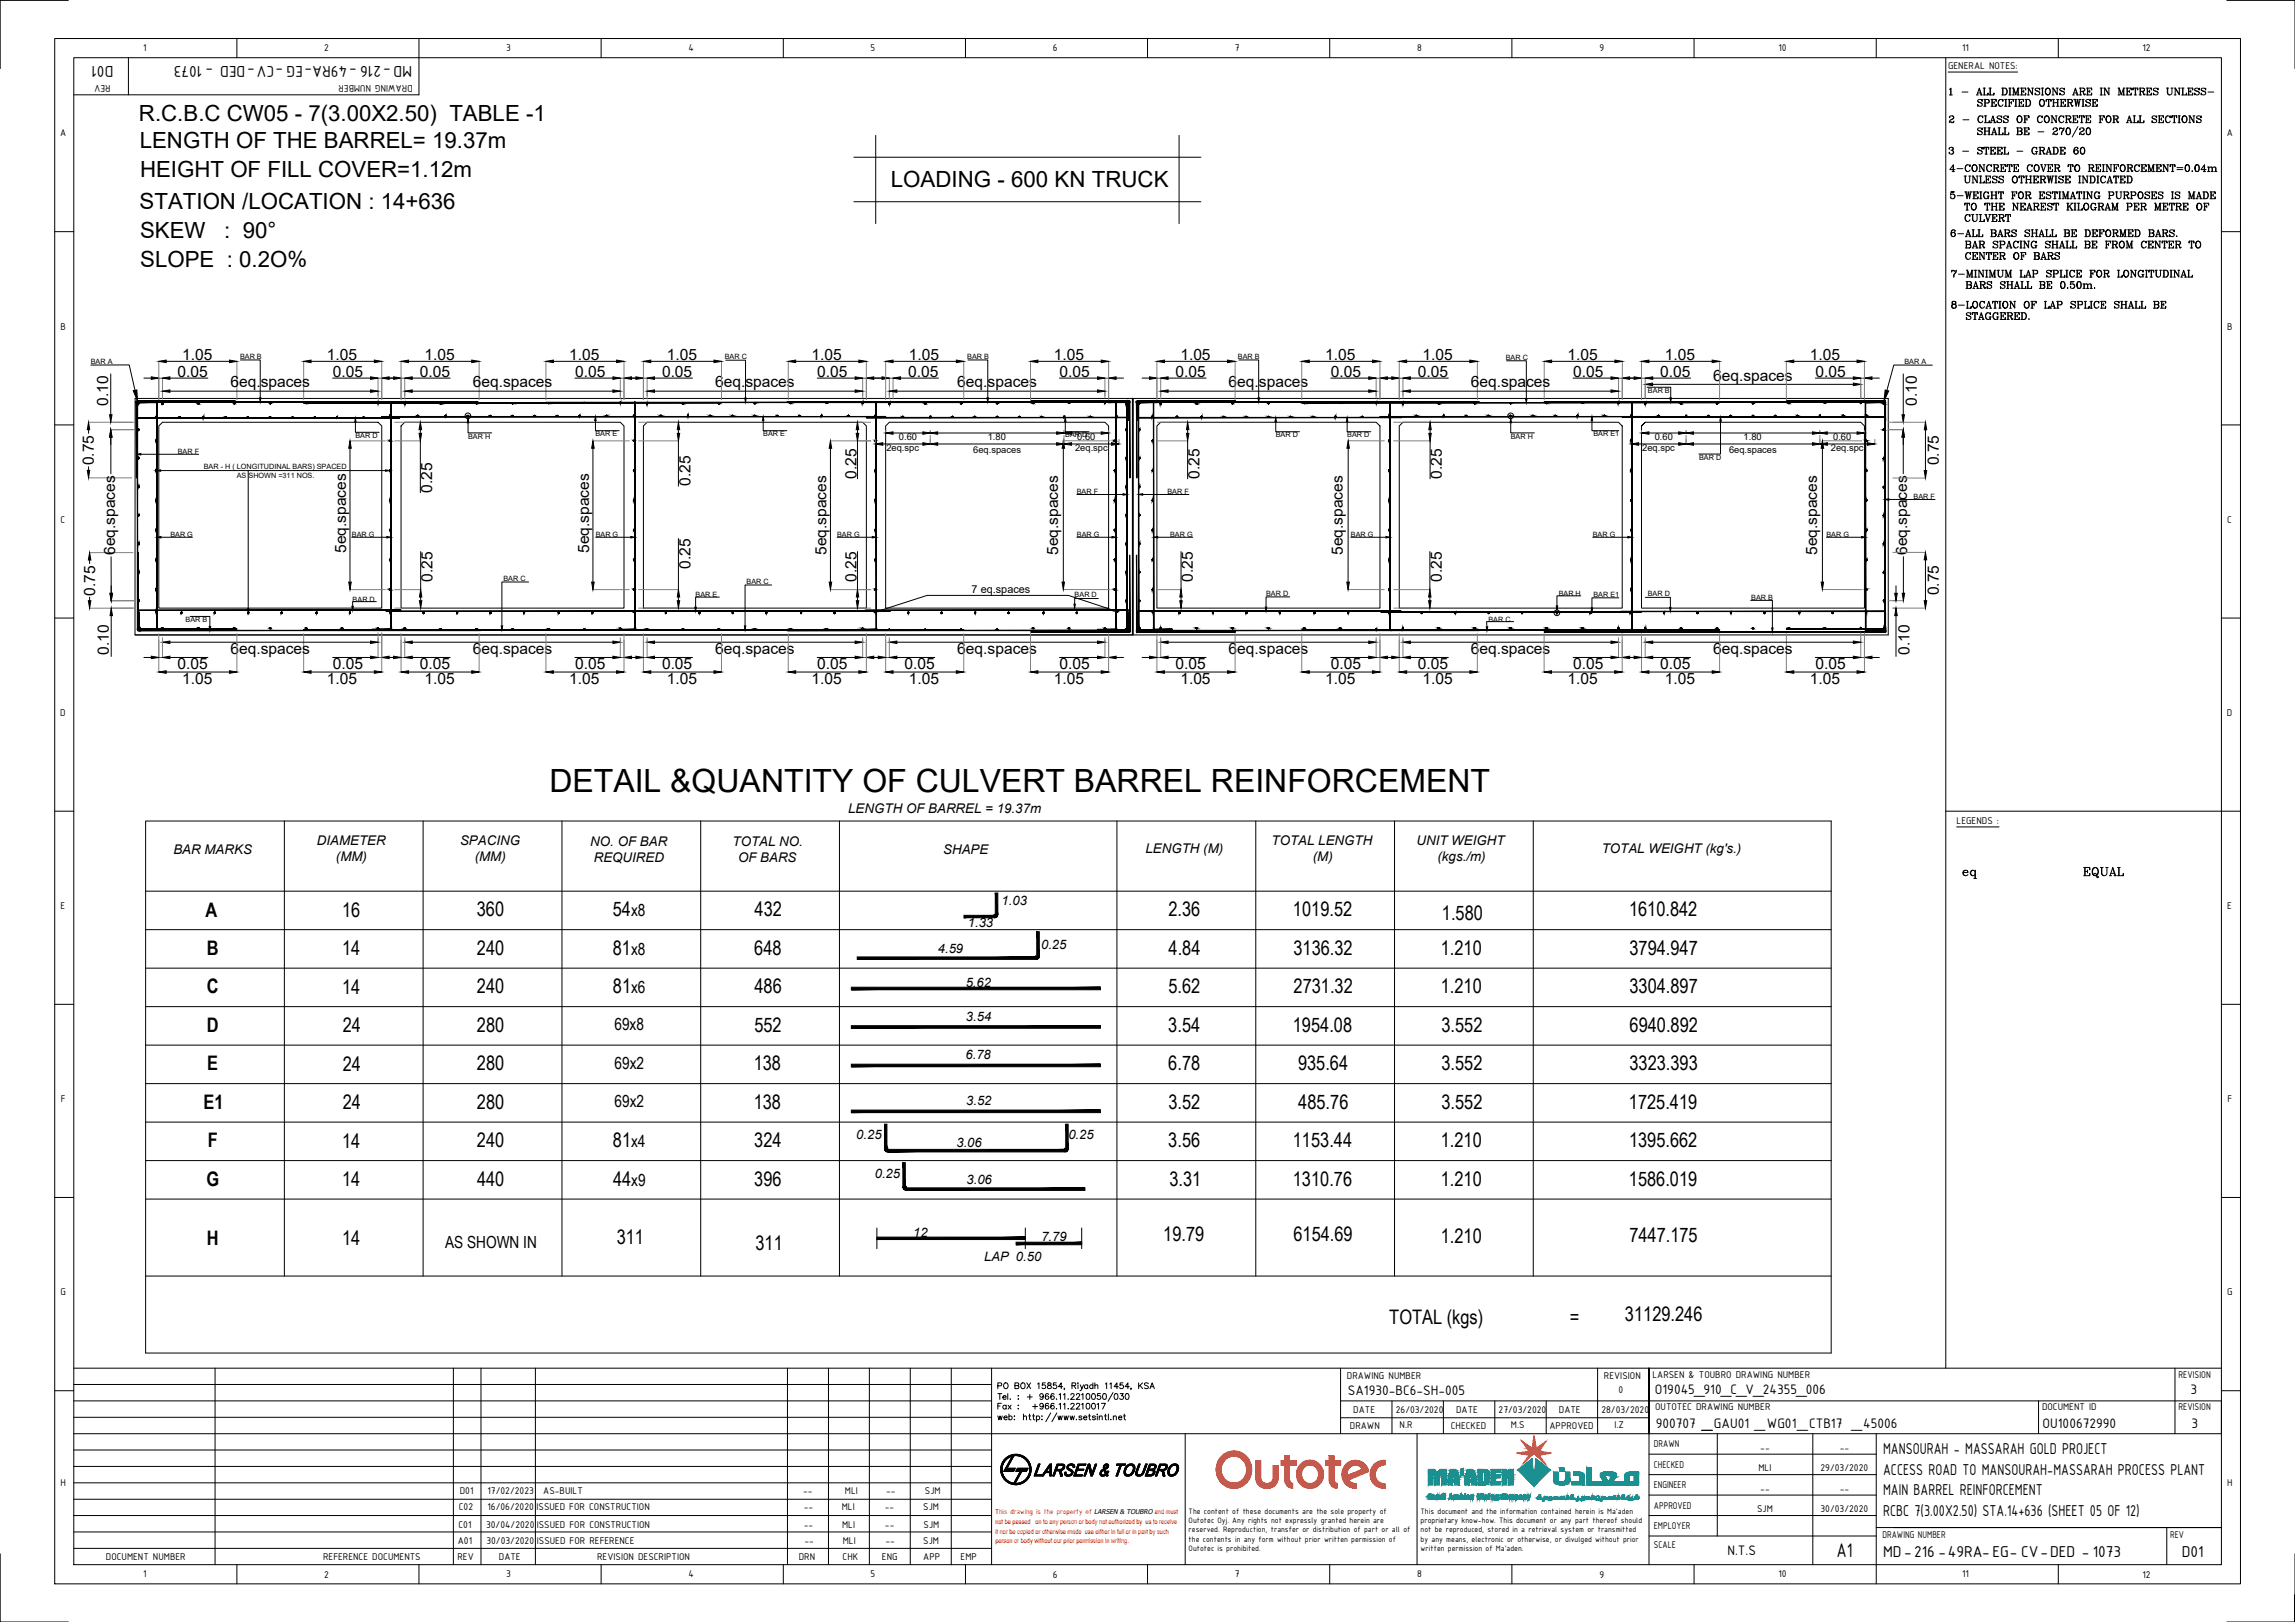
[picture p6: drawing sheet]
<svg xmlns="http://www.w3.org/2000/svg" width="841mm" height="594mm" viewBox="0 0 841 594" stroke-linecap="round" stroke-linejoin="round" font-family="sans-serif">
<defs><g id="words">
<text font-size="11.7" x="201.3" y="290.1">DETAIL &amp;QUANTITY OF CULVERT BARREL REINFORCEMENT</text>
<g font-size="8.2">
<text x="50.9" y="44.5">R.C.B.C CW05 - 7(3.00X2.50) TABLE -1</text>
<text x="51.2" y="54.3">LENGTH OF THE BARREL= 19.37m</text>
<text x="51.3" y="64.8">HEIGHT OF FILL COVER=1.12m</text>
<text x="326.4" y="68.3">LOADING - 600 KN TRUCK</text>
<text x="51.2" y="76.7">STATION /LOCATION : 14+636</text>
<text x="51.3" y="87.2">SKEW</text>
<text x="82.2" y="87.2">: 90°</text>
<text x="51.4" y="97.8">SLOPE : 0.2O%</text>
</g>
<text font-size="7.8" x="673" y="570.3">A1</text>
<text font-size="7.5" x="762.7" y="322.8">EQUAL</text>
<g font-size="7.3">
<text x="75.3" y="336">A</text>
<text x="125.3" y="335.7">16</text>
<text x="174.7" y="335.5">360</text>
<text x="224.6" y="335.5">54</text>
<text x="276.5" y="335.5">432</text>
<text x="428.2" y="335.5">2.36</text>
<text x="473.8" y="335.5">1019.52</text>
<text x="597" y="335.5">1610.842</text>
<text x="528.4" y="336.8">1.580</text>
<text x="75.8" y="349.7">B</text>
<text x="125.3" y="349.9">14</text>
<text x="174.8" y="349.6">240</text>
<text x="224.6" y="349.6">81</text>
<text x="276.4" y="349.6">648</text>
<text x="428.2" y="349.6">4.84</text>
<text x="474" y="349.6">3136.32</text>
<text x="528" y="349.6">1.210</text>
<text x="597.1" y="349.6">3794.947</text>
<text x="75.8" y="363.7">C</text>
<text x="125.3" y="364">14</text>
<text x="174.8" y="363.7">240</text>
<text x="224.6" y="363.7">81</text>
<text x="276.5" y="363.7">486</text>
<text x="428.2" y="363.7">5.62</text>
<text x="474" y="363.7">2731.32</text>
<text x="528" y="363.7">1.210</text>
<text x="597.1" y="363.7">3304.897</text>
<text x="75.8" y="377.9">D</text>
<text x="174.8" y="377.8">280</text>
<text x="276.5" y="377.8">552</text>
<text x="428.1" y="377.8">3.54</text>
<text x="473.8" y="377.8">1954.08</text>
<text x="528.2" y="377.8">3.552</text>
<text x="597.2" y="377.8">6940.892</text>
<text x="125.6" y="378.1">24</text>
<text x="75.9" y="392">E</text>
<text x="125.6" y="392.2">24</text>
<text x="174.8" y="391.9">280</text>
<text x="276.2" y="391.9">138</text>
<text x="428.1" y="391.9">6.78</text>
<text x="475.7" y="391.9">935.64</text>
<text x="528.2" y="391.9">3.552</text>
<text x="597.1" y="391.9">3323.393</text>
<text x="74.6" y="406.1">E1</text>
<text x="125.6" y="406.3">24</text>
<text x="174.8" y="406">280</text>
<text x="276.2" y="406">138</text>
<text x="428.2" y="406">3.52</text>
<text x="475.8" y="406">485.76</text>
<text x="528.2" y="406">3.552</text>
<text x="596.9" y="406">1725.419</text>
<text x="76.1" y="420.2">F</text>
<text x="125.3" y="420.4">14</text>
<text x="174.8" y="420.1">240</text>
<text x="224.6" y="420.1">81</text>
<text x="276.4" y="420.1">324</text>
<text x="428.1" y="420.1">3.56</text>
<text x="473.8" y="420.1">1153.44</text>
<text x="528" y="420.1">1.210</text>
<text x="597" y="420.1">1395.662</text>
<text x="75.7" y="434.2">G</text>
<text x="125.3" y="434.5">14</text>
<text x="174.8" y="434.2">440</text>
<text x="224.6" y="434.2">44</text>
<text x="276.4" y="434.2">396</text>
<text x="428.6" y="434.2">3.31</text>
<text x="473.8" y="434.2">1310.76</text>
<text x="528" y="434.2">1.210</text>
<text x="596.9" y="434.2">1586.019</text>
<text x="75.8" y="455.8">H</text>
<text x="125.3" y="455.8">14</text>
<text x="226" y="455.8">311</text>
<text x="426.3" y="454.6">19.79</text>
<text x="474" y="454.6">6154.69</text>
<text x="528" y="455.3">1.210</text>
<text x="597.1" y="454.7">7447.175</text>
<text x="276.8" y="457.8">311</text>
<text x="509.1" y="484.9">TOTAL (kgs)</text>
<text x="575.3" y="484.9">=</text>
<text x="595.5" y="483.8">31129.246</text>
</g>
<text font-size="6.6" x="718.3" y="323.1">eq</text>
<g font-size="6.2">
<text x="41.6" y="24.1" transform="rotate(180 41.6 24.1)">D01</text>
<text x="151" y="24.1" transform="rotate(180 151 24.1)">MD-216 -49RA-EG -CV-DED - 1073</text>
<text x="690.1" y="532.6">MANSOURAH - MASSARAH GOLD PROJECT</text>
<text x="690.1" y="540.1">ACCESS ROAD TO MANSOURAH-MASSARAH PROCESS PLANT</text>
<text x="690.1" y="547.6">MAIN BARREL REINFORCEMENT</text>
<text x="690.1" y="555.1">RCBC 7(3.00X2.50) STA.14+636 (SHEET 05 OF 12)</text>
<text x="690.1" y="570.1">MD-216 -49RA-EG- CV-DED - 1073</text>
<text x="799.5" y="570.1">D01</text>
</g>
<g font-size="6.1">
<text x="231.3" y="335.5">x8</text>
<text x="231.3" y="349.6">x8</text>
<text x="231.3" y="363.7">x6</text>
<text x="225.2" y="377.4">69x8</text>
<text x="225.2" y="391.5">69x2</text>
<text x="225.2" y="405.6">69x2</text>
<text x="231.3" y="420.1">x4</text>
<text x="231.3" y="434.2">x9</text>
<text x="163.1" y="457.1">AS SHOWN IN</text>
</g>
<g font-size="5.7">
<text x="713.3" y="57.5">3 - STEEL - GRADE 60</text>
<text x="66.7" y="132">1.05</text>
<text x="119.8" y="132">1.05</text>
<text x="155.5" y="132">1.05</text>
<text x="208.6" y="132">1.05</text>
<text x="244.3" y="132">1.05</text>
<text x="297.4" y="132">1.05</text>
<text x="333.1" y="132">1.05</text>
<text x="386.2" y="132">1.05</text>
<text x="432.5" y="132">1.05</text>
<text x="485.6" y="132">1.05</text>
<text x="521.3" y="132">1.05</text>
<text x="574.4" y="132">1.05</text>
<text x="610.1" y="132">1.05</text>
<text x="663.2" y="132">1.05</text>
<text x="65" y="138.1">0.05</text>
<text x="84.4" y="141.8">6eq.spaces</text>
<text x="121.9" y="138.1">0.05</text>
<text x="153.8" y="138.1">0.05</text>
<text x="173.3" y="141.8">6eq.spaces</text>
<text x="210.7" y="138.1">0.05</text>
<text x="242.6" y="138.1">0.05</text>
<text x="262" y="141.8">6eq.spaces</text>
<text x="299.5" y="138.1">0.05</text>
<text x="332.8" y="138.1">0.05</text>
<text x="350.8" y="141.8">6eq.spaces</text>
<text x="388.3" y="138.1">0.05</text>
<text x="430.8" y="138.1">0.05</text>
<text x="450.2" y="141.8">6eq.spaces</text>
<text x="487.7" y="138.1">0.05</text>
<text x="519.6" y="138.1">0.05</text>
<text x="539" y="141.8">6eq.spaces</text>
<text x="576.5" y="138.1">0.05</text>
<text x="608.4" y="138.1">0.05</text>
<text x="627.8" y="139.4">6eq.spaces</text>
<text x="665.3" y="138.1">0.05</text>
<text x="39.7" y="148.6" transform="rotate(-90 39.7 148.6)">0.10</text>
<text x="702.4" y="148.6" transform="rotate(-90 702.4 148.6)">0.10</text>
<text x="34.4" y="170.4" transform="rotate(-90 34.4 170.4)">0.75</text>
<text x="710.5" y="170.4" transform="rotate(-90 710.5 170.4)">0.75</text>
<text x="253" y="178" transform="rotate(-90 253 178)">0.25</text>
<text x="313.9" y="175.3" transform="rotate(-90 313.9 175.3)">0.25</text>
<text x="439.6" y="175.3" transform="rotate(-90 439.6 175.3)">0.25</text>
<text x="528.4" y="175.3" transform="rotate(-90 528.4 175.3)">0.25</text>
<text x="158.4" y="180.4" transform="rotate(-90 158.4 180.4)">0.25</text>
<text x="42.1" y="203.3" transform="rotate(-90 42.1 203.3)">6eq.spaces</text>
<text x="126.9" y="202.5" transform="rotate(-90 126.9 202.5)">5eq.spaces</text>
<text x="215.9" y="202.5" transform="rotate(-90 215.9 202.5)">5eq.spaces</text>
<text x="302.9" y="203.3" transform="rotate(-90 302.9 203.3)">5eq.spaces</text>
<text x="387.7" y="203.3" transform="rotate(-90 387.7 203.3)">5eq.spaces</text>
<text x="492.1" y="203.3" transform="rotate(-90 492.1 203.3)">5eq.spaces</text>
<text x="665.9" y="203.3" transform="rotate(-90 665.9 203.3)">5eq.spaces</text>
<text x="699" y="203.3" transform="rotate(-90 699 203.3)">6eq.spaces</text>
<text x="253" y="208.4" transform="rotate(-90 253 208.4)">0.25</text>
<text x="158.5" y="213.2" transform="rotate(-90 158.5 213.2)">0.25</text>
<text x="313.9" y="213.2" transform="rotate(-90 313.9 213.2)">0.25</text>
<text x="437.2" y="213.2" transform="rotate(-90 437.2 213.2)">0.25</text>
<text x="528.3" y="213.2" transform="rotate(-90 528.3 213.2)">0.25</text>
<text x="34.9" y="218.1" transform="rotate(-90 34.9 218.1)">0.75</text>
<text x="710.5" y="218.1" transform="rotate(-90 710.5 218.1)">0.75</text>
<text x="39.9" y="239.8" transform="rotate(-90 39.9 239.8)">0.10</text>
<text x="84.4" y="239.6">6eq.spaces</text>
<text x="173.3" y="239.6">6eq.spaces</text>
<text x="262" y="239.6">6eq.spaces</text>
<text x="350.8" y="239.6">6eq.spaces</text>
<text x="450.2" y="239.6">6eq.spaces</text>
<text x="539" y="239.6">6eq.spaces</text>
<text x="627.8" y="239.6">6eq.spaces</text>
<text x="699.7" y="239.8" transform="rotate(-90 699.7 239.8)">0.10</text>
<text x="65" y="245.2">0.05</text>
<text x="121.9" y="245.2">0.05</text>
<text x="153.8" y="245.2">0.05</text>
<text x="210.7" y="245.2">0.05</text>
<text x="242.6" y="245.2">0.05</text>
<text x="299.5" y="245.2">0.05</text>
<text x="331.4" y="245.2">0.05</text>
<text x="388.3" y="245.2">0.05</text>
<text x="430.8" y="245.2">0.05</text>
<text x="487.7" y="245.2">0.05</text>
<text x="519.6" y="245.2">0.05</text>
<text x="576.5" y="245.2">0.05</text>
<text x="608.4" y="245.2">0.05</text>
<text x="665.3" y="245.2">0.05</text>
<text x="66.7" y="250.5">1.05</text>
<text x="119.8" y="250.5">1.05</text>
<text x="155.5" y="250.5">1.05</text>
<text x="208.6" y="250.5">1.05</text>
<text x="244.3" y="250.5">1.05</text>
<text x="297.4" y="250.5">1.05</text>
<text x="333.1" y="250.5">1.05</text>
<text x="386.2" y="250.5">1.05</text>
<text x="432.5" y="250.5">1.05</text>
<text x="485.6" y="250.5">1.05</text>
<text x="521.3" y="250.5">1.05</text>
<text x="574.4" y="250.5">1.05</text>
<text x="610.1" y="250.5">1.05</text>
<text x="663.2" y="250.5">1.05</text>
</g>
<g font-size="5.4">
<text x="493.9" y="511.1">SA1930-BC6-SH-005</text>
<text x="606.5" y="510.6">O19045_910_C_V_24355_006</text>
<text x="802.7" y="510.6">3</text>
<text x="606.8" y="523.1">900707 _GAU01 _WG01_CTB17 _45006</text>
<text x="624.1" y="523.1">_</text>
<text x="748.5" y="523.1">OU100672990</text>
<text x="803" y="523.1">3</text>
<text x="633" y="569.7">N.T.S</text>
</g>
<g font-size="4.9">
<text x="310.8" y="297.9">LENGTH OF BARREL = 19.37m</text>
<text x="116.1" y="309.4">DIAMETER</text>
<text x="168.6" y="309.4">SPACING</text>
<text x="216.3" y="309.8">NO. OF BAR</text>
<text x="268.5" y="309.9">TOTAL NO.</text>
<text x="466" y="309.4">TOTAL LENGTH</text>
<text x="519.1" y="309.4">UNIT WEIGHT</text>
<text x="63.5" y="312.9">BAR MARKS</text>
<text x="123.1" y="315.3">(MM)</text>
<text x="174" y="315.3">(MM)</text>
<text x="217.6" y="315.7">REQUIRED</text>
<text x="270.5" y="315.8">OF BARS</text>
<text x="345.6" y="312.9">SHAPE</text>
<text x="419.8" y="312.4">LENGTH (M)</text>
<text x="481.1" y="315.3">(M)</text>
<text x="526.8" y="315.3">(kgs./m)</text>
<text x="587" y="312.4">TOTAL WEIGHT (kg's.)</text>
</g>
<g font-size="4.8">
<text x="367.1" y="331.5">1.03</text>
<text x="354.7" y="339.7">1.33</text>
<text x="381.5" y="347.7">0.25</text>
<text x="343.7" y="349">4.59</text>
<text x="353.9" y="361.4">5.62</text>
<text x="354" y="373.8">3.54</text>
<text x="353.9" y="388">6.78</text>
<text x="354.1" y="404.8">3.52</text>
<text x="313.8" y="417.3">0.25</text>
<text x="391.5" y="417.1">0.25</text>
<text x="350.5" y="420">3.06</text>
<text x="320.6" y="431.3">0.25</text>
<text x="354.2" y="433.7">3.06</text>
<text x="334.7" y="452.9">12</text>
<text x="381.6" y="454.6">7.79</text>
<text x="360.7" y="462">LAP 0.50</text>
</g>
<text font-size="4" x="356.1" y="217">7 eq.spaces</text>
<g font-size="3.9">
<text x="52.5" y="18.8">1</text>
<text x="118.8" y="18.9">2</text>
<text x="185.5" y="18.7">3</text>
<text x="252.3" y="18.8">4</text>
<text x="319" y="18.7">5</text>
<text x="385.9" y="18.8">6</text>
<text x="452.6" y="18.8">7</text>
<text x="519.3" y="18.8">8</text>
<text x="586.1" y="18.7">9</text>
<text x="651.7" y="18.8">10</text>
<text x="719.1" y="18.8">11</text>
<text x="785.1" y="18.9">12</text>
<text x="713.9" y="25.4">GENERAL NOTES:</text>
<text x="40.5" y="31" transform="rotate(180 40.5 31)">REV</text>
<text x="151.2" y="31" transform="rotate(180 151.2 31)">DRAWING NUMBER</text>
<text x="22" y="50">A</text>
<text x="816" y="50">A</text>
<text x="22.2" y="120.7">B</text>
<text x="816.2" y="120.7">B</text>
<text x="22.2" y="191.4">C</text>
<text x="816.2" y="191.4">C</text>
<text x="22.1" y="262.2">D</text>
<text x="816.1" y="262.2">D</text>
<text x="717" y="301.9">LEGENDS :</text>
<text x="22.2" y="333">E</text>
<text x="816.2" y="333">E</text>
<text x="22.3" y="403.7">F</text>
<text x="816.3" y="403.7">F</text>
<text x="22.2" y="474.4">G</text>
<text x="816.2" y="474.4">G</text>
<text x="493.6" y="505.2">DRAWING NUMBER</text>
<text x="587.8" y="505.2">REVISION</text>
<text x="605.6" y="504.6">LARSEN &amp; TOUBRO DRAWING NUMBER</text>
<text x="798.3" y="504.6">REVISION</text>
<text x="593.1" y="510.1">0</text>
<text x="495.9" y="517.5">DATE</text>
<text x="511.5" y="517.5">26/03/2020</text>
<text x="533.6" y="517.5">DATE</text>
<text x="549.2" y="517.5">27/03/2020</text>
<text x="571.3" y="517.5">DATE</text>
<text x="586.9" y="517.5">28/03/2020</text>
<text x="606.5" y="516.6">OUTOTEC DRAWING NUMBER</text>
<text x="748.3" y="516.6">DOCUMENT ID</text>
<text x="798.3" y="516.6">REVISION</text>
<text x="494.7" y="523.3">DRAWN</text>
<text x="512.9" y="523">N.R</text>
<text x="531.7" y="523.3">CHECKED</text>
<text x="553.7" y="523">M.S</text>
<text x="567.8" y="523.3">APPROVED</text>
<text x="591.6" y="523">I.Z</text>
<text x="606.1" y="530.1">DRAWN</text>
<text x="645.1" y="531.3">--</text>
<text x="674.2" y="531.3">--</text>
<text x="606.1" y="537.6">CHECKED</text>
<text x="644.4" y="538.8">MLI</text>
<text x="667.2" y="538.8">29/03/2020</text>
<text x="22.2" y="544.2">H</text>
<text x="606.1" y="545.1">ENGINEER</text>
<text x="816.2" y="544.2">H</text>
<text x="168.5" y="547.2">D01</text>
<text x="178.7" y="547.2">17/02/2023</text>
<text x="199.1" y="547.2">AS-BUILT</text>
<text x="294.3" y="547.2">--</text>
<text x="309.6" y="547.2">MLI</text>
<text x="324.7" y="547.2">--</text>
<text x="338.9" y="547.2">SJM</text>
<text x="645.1" y="546.4">--</text>
<text x="674.2" y="546.4">--</text>
<text x="168.1" y="552.9">C02</text>
<text x="178.7" y="552.9">16/06/2020</text>
<text x="196.6" y="552.9">ISSUED FOR CONSTRUCTION</text>
<text x="294.5" y="552.9">--</text>
<text x="308.5" y="552.9">MLI</text>
<text x="324.3" y="552.9">--</text>
<text x="338.4" y="552.9">SJM</text>
<text x="606.1" y="552.6">APPROVED</text>
<text x="643.9" y="553.9">SJM</text>
<text x="667.2" y="553.9">30/03/2020</text>
<text x="168" y="559.6">C01</text>
<text x="178.1" y="559.6">30/04/2020</text>
<text x="196.7" y="559.6">ISSUED FOR CONSTRUCTION</text>
<text x="294.5" y="559.6">--</text>
<text x="308.6" y="559.6">MLI</text>
<text x="324.3" y="559.6">--</text>
<text x="338.4" y="559.6">SJM</text>
<text x="606.1" y="560.1">EMPLOYER</text>
<text x="689.8" y="563.2">DRAWING NUMBER</text>
<text x="795.3" y="563.2">REV</text>
<text x="167.8" y="565.6">A01</text>
<text x="178.3" y="565.6">30/03/2020</text>
<text x="196.8" y="565.6">ISSUED FOR REFERENCE</text>
<text x="294.8" y="565.6">--</text>
<text x="308.8" y="565.6">MLI</text>
<text x="324.5" y="565.6">--</text>
<text x="338.4" y="565.6">SJM</text>
<text x="606.1" y="567">SCALE</text>
<text x="38.8" y="571.3">DOCUMENT NUMBER</text>
<text x="118.4" y="571.3">REFERENCE DOCUMENTS</text>
<text x="167.7" y="571.3">REV</text>
<text x="182.8" y="571.3">DATE</text>
<text x="218.8" y="571.3">REVISION DESCRIPTION</text>
<text x="292.7" y="571.3">DRN</text>
<text x="308.8" y="571.3">CHK</text>
<text x="323.2" y="571.3">ENG</text>
<text x="338.4" y="571.3">APP</text>
<text x="352" y="571.3">EMP</text>
<text x="52.5" y="577.7">1</text>
<text x="118.8" y="577.8">2</text>
<text x="185.5" y="577.7">3</text>
<text x="252.3" y="577.7">4</text>
<text x="319" y="577.7">5</text>
<text x="385.9" y="577.8">6</text>
<text x="452.6" y="577.7">7</text>
<text x="519.3" y="577.7">8</text>
<text x="586.1" y="577.9">9</text>
<text x="651.7" y="577.7">10</text>
<text x="719.1" y="577.7">11</text>
<text x="785.1" y="577.8">12</text>
</g>
<g font-size="3.4">
<text x="329.4" y="161.1">0.60</text>
<text x="362" y="161.1">1.80</text>
<text x="394.8" y="161.1">0.60</text>
<text x="606.4" y="161.1">0.60</text>
<text x="639" y="161.1">1.80</text>
<text x="671.8" y="161.1">0.60</text>
<text x="324.8" y="165.1">2eq.spc</text>
<text x="356.6" y="165.9">6eq.spaces</text>
<text x="394" y="165.1">2eq.spc</text>
<text x="601.8" y="165.1">2eq.spc</text>
<text x="633.6" y="165.9">6eq.spaces</text>
<text x="670.9" y="165.1">2eq.spc</text>
</g>
<g font-size="3.1">
<text x="435.6" y="554.6">The content of these documents are the sole property of</text>
<text x="435.6" y="557.9">Outotec Oyj. Any rights not expressly granted herein are</text>
<text x="520.6" y="554.6">This document and the information contained herein is Ma'aden</text>
<text x="520.6" y="557.9">proprietary know-how. This document or any part thereof should</text>
<text x="435.6" y="561.3">reserved. Reproduction, transfer or distribution of part or all of</text>
<text x="520.6" y="561.3">not be reproduced, stored in a retrieval system or transmitted</text>
<text x="435.6" y="564.6">the contents in any form without prior written permission of</text>
<text x="435.6" y="567.9">Outotec is prohibited.</text>
<text x="520.6" y="564.6">by any means, electronic or otherwise, or divulged without prior</text>
<text x="520.6" y="567.9">written permission of Ma'aden.</text>
</g>
<text font-size="2.8" fill="#f00" x="364.7" y="554.5">This drawing is the property of</text>
<g font-size="2.7">
<text x="88" y="131.6">BAR B</text>
<text x="265.6" y="131.6">BAR C</text>
<text x="354.4" y="131.4">BAR B</text>
<text x="453.6" y="131.5">BAR B</text>
<text x="551.8" y="131.8">BAR C</text>
<text x="33.3" y="133.3">BAR A</text>
<text x="697.9" y="133.2">BAR A</text>
<text x="603.9" y="144">BAR B</text>
<text x="130.2" y="160.4">BAR D</text>
<text x="171.5" y="160.6">BAR H</text>
<text x="218.2" y="159.8">BAR E</text>
<text x="279.7" y="159.8">BAR E</text>
<text x="390.4" y="160.2">BAR D</text>
<text x="467.5" y="160.2">BAR D</text>
<text x="493.7" y="160.2">BAR D</text>
<text x="553.6" y="160.6">BAR H</text>
<text x="583.9" y="159.8">BAR E1</text>
<text x="65.1" y="166.2">BAR F</text>
<text x="74.7" y="171.9">BAR - H ( LONGITUDINAL BARS) SPACED</text>
<text x="622.7" y="168.5">BAR D</text>
<text x="86.8" y="175.1">AS SHOWN =311 NOS.</text>
<text x="394.6" y="180.9">BAR F</text>
<text x="427.8" y="180.9">BAR F</text>
<text x="701.2" y="182.8">BAR F</text>
<text x="62.4" y="196.7">BAR G</text>
<text x="128.9" y="196.6">BAR G</text>
<text x="218.3" y="196.6">BAR G</text>
<text x="306.8" y="196.6">BAR G</text>
<text x="394.7" y="196.6">BAR G</text>
<text x="428.8" y="196.6">BAR G</text>
<text x="495" y="196.6">BAR G</text>
<text x="583.7" y="196.6">BAR G</text>
<text x="669.3" y="196.6">BAR G</text>
<text x="184.5" y="213">BAR C</text>
<text x="273.6" y="213.9">BAR C</text>
<text x="129.2" y="220.3">BAR D</text>
<text x="254.9" y="218.5">BAR E</text>
<text x="393.8" y="218.8">BAR D</text>
<text x="464" y="218.5">BAR D</text>
<text x="571.2" y="218.1">BAR H</text>
<text x="583.9" y="218.8">BAR E1</text>
<text x="603.8" y="218.5">BAR D</text>
<text x="641.8" y="219.6">BAR B</text>
<text x="68" y="227.8">BAR B</text>
<text x="545.5" y="227.7">BAR C</text>
</g>
<text font-size="2.5" x="400.9" y="554.5">LARSEN &amp; TOUBRO and must</text>
<g font-size="2.5" fill="#f00">
<text x="364.8" y="558.1">not be passed on to any person or body not authorized by us to receive</text>
<text x="364.8" y="561.7">it nor be copied or otherwise made use either in full or in part by such</text>
<text x="364.8" y="565.3">person or body without our prior permission in writing.</text>
</g>
</g></defs>
<!-- layer: bar -->
<g fill="#000" stroke="#000" stroke-width=".37">
<path d="M50 153.1h96.4zM50 153.2l96.4-.1z"/>
<path d="M49.9 147.2l.2 27.8zM49.9 147.2l.2 27.8z"/>
<path d="M50.1 147.5l.1 6.5zM50.1 147.5l.1 6.5z"/>
<path d="M50 147l.3-.1zM50 147h.3zM50 147l-.1 .2zM49.9 147.2l.2-.1z"/>
<path d="M50.2 147.2l.2-.1zM50.2 147.2h.2zM50.2 147.2l-.1 .3zM50.1 147.5l.2-.2z"/>
<path d="M50.3 147.7l.1 82.8zM50.3 147.7l.1 82.8z"/>
<path d="M50.4 147.5l.3-.1zM50.4 147.5h.3zM50.4 147.5l-.1 .2zM50.3 147.7l.2-.1z"/>
<path d="M50.7 147.5l6.5-.1zM50.7 147.4h6.5z"/>
<path d="M50.3 147l35.9-.1zM50.3 146.9h35.9z"/>
<path d="M139.9 152.5h184.7zM139.9 152.7l184.7-.2z"/>
<path d="M50.4 147.2l124.8-.1zM50.4 147.1h124.8z"/>
<path d="M111.3 147.6l153.1-.1zM111.3 147.5h153.1z"/>
<path d="M288.5 147.1h124.7zM288.5 147.2l124.7-.1z"/>
<path d="M317.5 152.9h96.4zM317.5 153l96.4-.1z"/>
<path d="M200.1 147.5l153.1-.2zM200.1 147.3h153.1z"/>
<path d="M377.8 146.9h35.9zM377.8 147l35.9-.1z"/>
<path d="M406.2 147.5l6.6-.2zM406.2 147.3h6.6z"/>
<path d="M413 147.5l.1 .2zM412.8 147.3l.2 .2zM412.8 147.3l.1 .2z"/>
<path d="M413.5 147.2l.1 .3zM413.2 147.1l.3 .1zM413.2 147.1l.2 .2z"/>
<path d="M413.5 147.5l.1 6.5zM413.5 147.5l.1 6.5z"/>
<path d="M414 147v.2zM414 147l-.1 .2zM413.7 146.9l.3 .1zM413.7 146.9l.2 .2z"/>
<path d="M413.9 147.2l.1 27.8zM413.9 147.2l.1 27.8z"/>
<path d="M416.5 147.2l.1 27.8zM416.5 147.2l.1 27.8z"/>
<path d="M416.5 147l.3-.1zM416.5 147h.3zM416.5 147v.2zM416.5 147.2l.1-.1z"/>
<path d="M416.9 147.5l.2 6.5zM416.9 147.5l.2 6.5z"/>
<path d="M417 147.2l.3-.1zM417 147.2l.3 .1zM417 147.2l-.1 .3zM416.9 147.5l.2-.2z"/>
<path d="M417.3 147.5l.2-.1zM417.3 147.5h.2zM417.3 147.5l-.1 .2zM417.2 147.7l.2-.1z"/>
<path d="M417.5 147.4h6.5zM417.5 147.5l6.5-.1z"/>
<path d="M416.8 147l35.9-.1zM416.8 146.9h35.9z"/>
<path d="M477.1 147.4h153.1zM477.1 147.5l153.1-.1z"/>
<path d="M417.2 153l96.5-.1zM417.2 152.9h96.5z"/>
<path d="M417.3 147.3l124.7-.2zM417.3 147.1h124.7z"/>
<path d="M565.9 147.1h124.8zM565.9 147.3l124.8-.2z"/>
<path d="M594.5 152.7h96.4zM594.5 152.8l96.4-.1z"/>
<path d="M505.7 152.7l95.8-.2zM505.7 152.5h95.8z"/>
<path d="M654.6 146.9h36zM654.6 147l36-.1z"/>
<path d="M683.9 147.5l6.5-.1zM683.9 147.4h6.5z"/>
<path d="M690.7 147.5l.1 .2zM690.7 147.5l-.1 .2zM690.4 147.4l.2 .2zM690.4 147.4l.2 .2z"/>
<path d="M690.8 147l.1 .2zM690.8 147v.2zM690.6 146.9l.2 .1zM690.6 146.9l.1 .2z"/>
<path d="M690.8 147.2l.1 27.8zM690.8 147.2l.1 27.8z"/>
<path d="M690.9 147.2l.1 .3zM690.7 147.1l.2 .1zM690.7 147.1l.1 .2z"/>
<path d="M690.9 147.5l.1 6.5zM690.9 147.5l.1 6.5z"/>
<path d="M50.3 230.5l.1 .3zM50.4 230.5v.3zM50.4 230.8l.3 .1zM50.5 230.7l.2 .2z"/>
<path d="M50.5 223.4h96.4zM50.5 223.6l96.4-.2z"/>
<path d="M50.5 230.1l.1 .2zM50.7 230.1l-.1 .2zM50.7 230.3l.2 .1zM50.7 230.3l.2 .1z"/>
<path d="M50.5 202.3l.2 27.8zM50.5 202.3l.2 27.8z"/>
<path d="M50.7 230.7h6.5zM50.7 230.9l6.5-.2z"/>
<path d="M50.7 230.5h6.5zM50.7 230.6l6.5-.1z"/>
<path d="M50.9 230.6l.1 .3zM51 230.6v.3zM51 230.9l.3 .1zM51.1 230.8l.2 .2z"/>
<path d="M50.9 224.1l.1 6.5zM50.9 224.1l.1 6.5z"/>
<path d="M57.2 230.5h.3zM57.2 230.5h.3zM57.3 230.4l.3-.1z"/>
<path d="M57.4 147.2l.2 83.1zM57.4 147.2l.2 83.1z"/>
<path d="M50.9 230.4l35.9-.1zM50.9 230.3h35.9z"/>
<path d="M136.4 230.4h6.6zM136.4 230.6l6.6-.2z"/>
<path d="M141.5 223.8h184.7zM141.5 224l184.7-.2z"/>
<path d="M143 230.4l.2 .1zM143 230.4l.2 .1zM143.1 230.4l.2-.2z"/>
<path d="M143.2 147.2l.1 83zM143.2 147.2l.1 83z"/>
<path d="M51.3 231l124.7-.1zM51.3 230.9h124.7z"/>
<path d="M225.8 230.5h6.6zM225.8 230.6l6.6-.1z"/>
<path d="M232.4 230.5h.2zM232.4 230.5h.2zM232.5 230.4l.2-.1z"/>
<path d="M232.6 147.2l.1 83.1zM232.6 147.2l.1 83.1z"/>
<path d="M111.3 230.8l153.1-.2zM111.3 230.6h153.1z"/>
<path d="M288.5 230.9h124.7zM288.5 231l124.7-.1z"/>
<path d="M314.3 230.5h6.5zM314.3 230.6l6.5-.1z"/>
<path d="M317.1 223.4h96.4zM317.1 223.6l96.4-.2z"/>
<path d="M320.8 230.5h.3zM320.8 230.5h.3zM321 230.4l.2-.1z"/>
<path d="M321 147.2l.2 83.1zM321 147.2l.2 83.1z"/>
<path d="M200.1 230.8l153.1-.2zM200.1 230.6h153.1z"/>
<path d="M377.8 231.4h35.9zM377.8 231.5l35.9-.1z"/>
<path d="M402.2 230.5h6.5zM402.2 230.6l6.5-.1z"/>
<path d="M406.2 230.7h6.6zM406.2 230.8l6.6-.1z"/>
<path d="M408.7 230.5h.3zM408.7 230.5h.3zM408.8 230.4l.3-.1z"/>
<path d="M408.9 147.2l.2 83.1zM408.9 147.2l.2 83.1z"/>
<path d="M412.8 230.7h.2zM412.8 230.7h.2zM412.9 230.6l.2-.1zM413 230.5l-.1 .1z"/>
<path d="M413 147.7l.1 82.8zM413 147.7l.1 82.8z"/>
<path d="M413.2 230.9h.3zM413.2 230.9h.3zM413.4 230.8l.1-.2z"/>
<path d="M413.4 224.1l.1 6.5zM413.4 224.1l.1 6.5z"/>
<path d="M413.7 231.4h.3zM413.7 231.4h.3zM413.9 231.3l.1-.1z"/>
<path d="M413.9 203.4l.1 27.8zM413.9 203.4l.1 27.8z"/>
<path d="M416.5 231.2v.2zM416.6 231.2l-.1 .2zM416.5 231.4l.3 .1zM416.6 231.3l.2 .2z"/>
<path d="M416.5 203.4l.1 27.8zM416.5 203.4l.1 27.8z"/>
<path d="M417 230.6l.1 .3zM417.1 230.6v.3zM417.1 230.8l.2 .2zM417.1 230.8l.2 .2z"/>
<path d="M417 224.1l.1 6.5zM417 224.1l.1 6.5z"/>
<path d="M417.2 230.5l.1 .3zM417.3 230.5v.3zM417.3 230.8l.2 .1zM417.4 230.7l.1 .2z"/>
<path d="M417.2 147.7l.1 82.8zM417.2 147.7l.1 82.8z"/>
<path d="M422.7 230.2l.1 .3zM422.8 230.2v.3zM422.9 230.3l.1 .3zM422.9 230.3l.1 .3z"/>
<path d="M422.7 147.1l.1 83.1zM422.7 147.1l.1 83.1z"/>
<path d="M417.5 230.9l6.5-.2zM417.5 230.7h6.5z"/>
<path d="M423 230.6l6.6-.2zM423 230.4h6.6z"/>
<path d="M416.8 231.5l35.9-.1zM416.8 231.4h35.9z"/>
<path d="M509.3 230.4l.1 .2zM509.4 230.4v.2zM509.4 230.6l.2 .1zM509.5 230.5l.1 .2z"/>
<path d="M509.3 147.3l.1 83.1zM509.3 147.3l.1 83.1z"/>
<path d="M417 223.8l96.4-.1zM417 223.7h96.4z"/>
<path d="M509.6 230.7l6.6-.1zM509.6 230.6h6.6z"/>
<path d="M417.3 231l124.7-.1zM417.3 230.9h124.7z"/>
<path d="M565.9 231.4h124.8zM565.9 231.5l124.8-.1z"/>
<path d="M594.1 223.9h96.4zM594.1 224l96.4-.1z"/>
<path d="M597.9 230.5l.2 .3zM598.1 230.5v.3zM598.2 230.6l.1 .3zM598.2 230.6l.1 .3z"/>
<path d="M597.9 147.4l.2 83.1zM597.9 147.4l.2 83.1z"/>
<path d="M506 224.2l95.5-.2zM506 224h95.5z"/>
<path d="M598.3 230.9l6.5-.2zM598.3 230.7h6.5z"/>
<path d="M477.1 230.8l153.1-.2zM477.1 230.6h153.1z"/>
<path d="M654.6 230.3h36zM654.6 230.4l36-.1z"/>
<path d="M683.6 230.9l.1 .2zM683.7 230.9v.2zM683.7 231.1l.2 .1zM683.8 231l.1 .2z"/>
<path d="M683.6 147.2l.1 83.7zM683.6 147.2l.1 83.7z"/>
<path d="M683.9 230.7h6.5zM683.9 230.9l6.5-.2z"/>
<path d="M690.4 230.7l.3 .1zM690.4 230.7l.3 .1zM690.6 230.7l.2-.2z"/>
<path d="M683.9 231.2l6.6-.1zM683.9 231.1h6.6z"/>
<path d="M690.6 230.3h.2zM690.6 230.3h.2zM690.7 230.3l.2-.2z"/>
<path d="M690.6 147.7l.2 82.8zM690.6 147.7l.2 82.8z"/>
<path d="M690.7 231.4h.2zM690.7 231.4h.2zM690.8 231.3l.2-.1z"/>
<path d="M690.8 202.3l.1 27.8zM690.8 202.3l.1 27.8z"/>
<path d="M690.9 224.6l.1 6.6zM690.9 224.6l.1 6.6z"/>
<path d="M353.3 335.3v.8l11.2-.8zM353.3 336.1l11.2-.8v.8z"/>
<path d="M364.5 335.3l.4 .8h-.4zM364.5 335.3l.4 .8zM364.6 335.2l.7 .6-.4 .3zM364.6 335.2l.7 .6zM364.6 335.2l.9 .2-.2 .4zM364.6 335.2l.9 .2zM364.7 335.1l1-.1-.2 .4zM364.7 335h1z"/>
<path d="M364.7 327.1v7.9h1zM364.7 327.1h1v7.9z"/>
<path d="M379.7 350.5l.4 .8-.4 .1zM379.7 350.5l.4 .8zM379.8 350.5l.7 .5-.4 .3zM379.8 350.5l.7 .5zM379.9 350.4l.9 .3-.3 .3zM379.9 350.3l.9 .4zM379.9 350.3l1-.1-.1 .5zM379.9 350.2h1z"/>
<path d="M314.1 351.4h65.6v-.9zM314.1 350.5h65.6l-65.6 .9z"/>
<path d="M379.9 341.3l1 8.9v-8.9zM379.9 341.3l1 8.9h-1z"/>
<path d="M312 375.7v.9l91.3-.9zM312 376.6l91.3-.9v.9z"/>
<path d="M312 361.6v.9l91.3-.9zM312 362.5l91.3-.9v.9z"/>
<path d="M312 389.8v.9l91.3-.9zM312 390.7l91.3-.9v.9z"/>
<path d="M312 406.6v.9l91.3-.9zM312 407.5l91.3-.9v.9z"/>
<path d="M390.6 411.7l.8 9v-9zM390.6 411.7l.8 9h-.8z"/>
<path d="M324.1 420.7h.9l-.8 .5zM324.2 421.2l.8-.5zM324.2 421.2l.9-.4-.6 .8zM325.1 420.8l-.6 .8zM325.1 420.9l-.3 .9-.3-.2zM325.1 420.9l-.3 .9zM325.2 421l.1 .9-.5-.1zM325.2 421l.1 .9z"/>
<path d="M324.1 411.7v9h.9zM324.1 411.7h.9v9z"/>
<path d="M330.9 434.6h.9l-.9 .4zM330.9 435l.9-.4zM330.9 435l.9-.2-.7 .6zM331.1 435.4l.7-.6zM331.1 435.4l.7-.5-.4 .8zM331.8 434.9l-.4 .8zM332 435l-.2 .9-.4-.2zM332 435l-.2 .9zM332.1 435.1l.1 .9-.4-.1zM332.1 435.1l.1 .9z"/>
<path d="M330.9 425.8l.9 8.8v-8.8zM330.9 425.8l.9 8.8h-.9z"/>
<path d="M332.2 435.1v.9l65.4-.9zM332.2 436l65.4-.9v.9z"/>
<path d="M390.3 421l.4 .8-.4 .1zM390.3 421l.4 .8zM390.4 421l.7 .6-.4 .2zM390.5 420.9l.6 .7zM390.5 420.9l.9 .3-.3 .4zM390.5 420.9l.9 .3zM390.5 420.8l.9-.1v.5zM390.6 420.7h.8z"/>
<path d="M325.3 421.9h65v-.9zM325.3 421h65l-65 .9z"/>
<path d="M321.3 453.1v.9l54.4-.9zM321.3 454l54.4-.9v.9z"/>
<path d="M372.3 455v.9l24.1-.9zM372.3 455.9l24.1-.9v.9z"/>
</g>
<!-- layer: 0- R.C.B.C -->
<g fill="none" stroke="#edee99" stroke-width=".37">
<path d="M415 145.9h.1M415 146.7l.3-.3-.3 .3M415 147.2l.3-.3-.3 .4M415 148.4l.3-.3-.3 .4M415 148.9l.3-.3-.3 .4M415 149.9l.3-.2-.3 .3M415 151.1l.3-.2-.3 .3M415 151.9l.3-.3-.3 .3M415 152.8l.3-.3-.3 .4M415 153.3l.3-.3-.3 .4M415 154.5l.3-.2-.3 .4M415 155l.3-.2-.3 .4"/>
<path d="M415 156.3l.3-.3-.3 .4M415 157l.3-.3-.3 .5M415 157.3l.3-.3-.3 .4M415 157.8l.3-.3-.3 .4M415 158l.3-.3-.3 .4M415.1 145.9l-.1 .1M415.2 145.9l-.2 .2M415.3 146l-.3 .2M415.3 146l-.3 .3M415.3 146.1l-.3 .4M415.3 146.3l-.3 .3M415.3 146.5l-.3 .3 .3-.2"/>
<path d="M415.3 146.7l-.3 .3M415.3 146.7l-.3 .3 .3-.2M415.3 147.1l-.3 .4M415.3 147.2l-.3 .3 .3-.2M415.3 147.4l-.3 .3M415.3 147.5l-.3 .4M415.3 147.7l-.3 .3M415.3 147.8l-.3 .3M415.3 147.8l-.3 .5M415.3 148.1l-.3 .2M415.3 148.3l-.3 .3M415.3 148.4l-.3 .3"/>
<path d="M415.3 148.5l-.3 .3 .3-.2M415.3 148.8l-.3 .2M415.3 149l-.3 .1M415.3 149.1l-.3 .3M415.3 149.2l-.3 .3M415.3 149.4l-.3 .2M415.3 149.4l-.3 .4 .3-.2M415.3 149.8l-.3 .3M415.3 149.9l-.3 .4 .3-.2M415.3 150.1l-.3 .3M415.3 150.2l-.3 .4M415.3 150.4l-.3 .3"/>
<path d="M415.3 150.5l-.3 .3 .3-.2M415.3 150.7l-.3 .3M415.3 150.8l-.3 .3M415.3 151l-.3 .4M415.3 151.1l-.3 .3M415.3 151.2l-.3 .5M415.3 151.5l-.3 .3M415.3 151.7l-.3 .4M415.3 151.9l-.3 .3 .3-.2M415.3 152.1l-.3 .3M415.3 152.2l-.3 .3M415.3 152.2l-.3 .6"/>
<path d="M415.3 152.7l-.3 .3 .3-.2M415.3 152.8l-.3 .3M415.3 152.9l-.3 .3 .3-.2M415.3 153.2l-.3 .3M415.3 153.3l-.3 .2M415.3 153.5l-.3 .1M415.3 153.6l-.3 .2M415.3 153.6l-.3 .3M415.3 153.7l-.3 .3M415.3 153.8l-.3 .4M415.3 154l-.3 .4M415.3 154.2l-.3 .2"/>
<path d="M415.3 154.5l-.3 .3M415.3 154.6l-.3 .3 .3-.2M415.3 155.1l-.3 .2M415.3 155.2l-.3 .3M415.3 155.3l-.3 .2M415.3 155.3l-.3 .3M415.3 155.5l-.3 .3M415.3 155.6l-.3 .3M415.3 155.7l-.3 .4M415.3 155.8l-.3 .3M415.3 155.9l-.3 .3M415.3 156.1l-.3 .3 .3-.2"/>
<path d="M415.3 156.3l-.3 .3M415.3 156.4l-.3 .2M415.3 156.4l-.3 .4M415.3 156.6l-.3 .3M415.3 156.9l-.3 .3M415.3 157.2l-.3 .3M415.3 157.3l-.3 .4 .3-.2M415.3 157.7l-.3 .2M415.3 157.9l-.3 .3M415.3 158l-.3 .3M415.3 158.1l-.3 .3M415.3 158.3l-.3 .2"/>
<path d="M415.3 158.3l-.3 .3M415.3 158.4l-.3 .3M415.3 158.5l-.3 .3M415.3 158.6l-.3 .3M415.3 158.7l-.3 .2M415.3 158.9l-.3 .1M415.3 159l-.3 .2M415.3 159l-.3 .3M415.3 159.1l-.3 .3M415.3 159.2l-.3 .4M415.3 159.4l-.3 .3M415.3 159.6l-.3 .1"/>
<path d="M415.3 159.7l-.3 .2M415.3 159.7l-.3 .3M415.3 159.8l-.3 .3M415.3 160l-.3 .2M415 160.7l.3-.3-.3 .4M415 161.2l.3-.3-.3 .4M415 162.4l.3-.2-.3 .3M415 163.9l.3-.2-.3 .3M415 165.9l.3-.3-.3 .4M415 166.8l.3-.2-.3 .3M415 167.3l.3-.2-.3 .3M415 168.3l.3-.2-.3 .3"/>
<path d="M415 168.5l.3-.2-.3 .4M415 171.3l.3-.3-.3 .4M415 171.8l.3-.3-.3 .4M415 172l.3-.2-.3 .3M415 174.5l.3-.3-.3 .4M415 174.7l.3-.3-.3 .4M415 176.4l.3-.2-.3 .4M415 176.8l.3-.3-.3 .4M415 177.9l.3-.2-.3 .3M415.3 160l-.3 .3M415.3 160.1l-.3 .4M415.3 160.3l-.3 .3"/>
<path d="M415.3 160.5l-.3 .3 .3-.2M415.3 160.7l-.3 .3M415.3 160.8l-.3 .3 .3-.3M415.3 161.1l-.3 .2M415.3 161.1l-.3 .4 .3-.2M415.3 161.3l-.3 .3M415.3 161.4l-.3 .3M415.3 161.5l-.3 .3M415.3 161.6l-.3 .3M415.3 161.7l-.3 .4M415.3 161.9l-.3 .3M415.3 162l-.3 .3"/>
<path d="M415.3 162.1l-.3 .2M415.3 162.3l-.3 .3M415.3 162.4l-.3 .3M415.3 162.5l-.3 .4M415.3 162.7l-.3 .3M415.3 162.8l-.3 .2M415.3 162.9l-.3 .2M415.3 163l-.3 .3M415.3 163.1l-.3 .3M415.3 163.2l-.3 .3 .3-.2M415.3 163.4l-.3 .2M415.3 163.4l-.3 .3"/>
<path d="M415.3 163.5l-.3 .3 .3-.2M415.3 163.8l-.3 .3M415.3 163.9l-.3 .3 .3-.2M415.3 164.1l-.3 .3M415.3 164.2l-.3 .3M415.3 164.4l-.3 .2M415.3 164.4l-.3 .3M415.3 164.5l-.3 .4M415.3 164.6l-.3 .3M415.3 164.7l-.3 .3M415.3 164.8l-.3 .3M415.3 165l-.3 .2"/>
<path d="M415.3 165.1l-.3 .3M415.3 165.2l-.3 .3M415.3 165.2l-.3 .5M415.3 165.5l-.3 .2M415.3 165.5l-.3 .3M415.3 165.7l-.3 .4M415.3 165.9l-.3 .3M415.3 166l-.3 .3M415.3 166.1l-.3 .3M415.3 166.2l-.3 .3M415.3 166.3l-.3 .5M415.3 166.7l-.3 .3 .3-.2"/>
<path d="M415.3 166.8l-.3 .3M415.3 166.9l-.3 .3 .3-.2M415.3 167.2l-.3 .3M415.3 167.3l-.3 .2M415.3 167.4l-.3 .2M415.3 167.5l-.3 .2M415.3 167.6l-.3 .2M415.3 167.8l-.3 .1M415.3 167.8l-.3 .3M415.3 167.9l-.3 .3 .3-.2M415.3 168.2l-.3 .3M415.3 168.5l-.3 .3"/>
<path d="M415.3 168.6l-.3 .5M415.3 168.8l-.3 .4M415.3 169l-.3 .3M415.3 169.1l-.3 .3M415.3 169.2l-.3 .4M415.3 169.3l-.3 .3 .3-.2M415.3 169.5l-.3 .3M415.3 169.6l-.3 .3M415.3 169.7l-.3 .4M415.3 169.9l-.3 .3M415.3 170.2l-.3 .1M415.3 170.2l-.3 .3"/>
<path d="M415.3 170.3l-.3 .4M415.3 170.4l-.3 .4M415.3 170.6l-.3 .3M415.3 170.7l-.3 .5M415.3 171l-.3 .2M415.3 171.2l-.3 .3M415.3 171.3l-.3 .4 .3-.2M415.3 171.7l-.3 .2M415.3 171.9l-.3 .3M415.3 172l-.3 .3M415.3 172.1l-.3 .3M415.3 172.3l-.3 .2"/>
<path d="M415.3 172.3l-.3 .3M415.3 172.4l-.3 .4M415.3 172.6l-.3 .3M415.3 172.7l-.3 .2M415.3 172.9l-.3 .1M415.3 173l-.3 .2M415.3 173l-.3 .3M415.3 173.1l-.3 .4M415.3 173.2l-.3 .4M415.3 173.4l-.3 .3M415.3 173.5l-.3 .3M415.3 173.6l-.3 .3"/>
<path d="M415.3 173.7l-.3 .3M415.3 173.8l-.3 .3 .3-.2M415.3 174l-.3 .3M415.3 174l-.3 .3 .3-.2M415.3 174.3l-.3 .3M415.3 174.6l-.3 .3 .3-.3M415.3 174.7l-.3 .3M415.3 174.8l-.3 .4M415.3 175l-.3 .3M415.3 175.1l-.3 .3M415.3 175.1l-.3 .4M415.3 175.3l-.3 .3"/>
<path d="M415.3 175.4l-.3 .2M415.3 175.6l-.3 .1M415.3 175.7l-.3 .2M415.3 175.7l-.3 .4M415.3 175.9l-.3 .3M415.3 176l-.3 .3M415.3 176.1l-.3 .2M415.3 176.4l-.3 .3M415.3 176.7l-.3 .3M415.3 176.8l-.3 .4M415.3 177l-.3 .3M415.3 177.1l-.3 .3"/>
<path d="M415.3 177.2l-.3 .3 .3-.2M415.3 177.4l-.3 .2M415.3 177.4l-.3 .3M415.3 177.5l-.3 .3 .3-.2M415.3 177.8l-.3 .4M415.3 177.9l-.3 .3 .3-.2M415.3 178.1l-.3 .3M415.3 178.2l-.3 .3 .3-.2M415.3 178.4l-.3 .3M415.3 178.5l-.3 .4M415.3 178.7l-.3 .3M415.3 178.8l-.3 .3"/>
<path d="M415.3 179l-.3 .2M415.3 179.1l-.3 .3M415.3 179.2l-.3 .3M415.3 179.3l-.3 .3M415.3 179.4l-.3 .3M415.3 179.5l-.3 .3M415.3 179.6l-.3 .3M415.3 179.8l-.3 .2M415.3 179.8l-.3 .3M415 180.6l.3-.2-.3 .3M415 181.8l.3-.2-.3 .3M415 182.3l.3-.2-.3 .3"/>
<path d="M415 184.7l.3-.3-.3 .4M415 185.3l.3-.2-.3 .3M415 186.7l.3-.2-.3 .3M415 188.5l.3-.3-.3 .4M415 190.4l.3-.2-.3 .4M415 190.8l.3-.3-.3 .4M415 194.1l.3-.2-.3 .3M415 194.6l.3-.2-.3 .3M415 196.4l.3-.3-.3 .3M415 198.6l.3-.3-.3 .4M415 199l.3-.2-.3 .3M415 199.3l.3-.2-.3 .3"/>
<path d="M415.3 180.1l-.3 .1M415.3 180.1l-.3 .3M415.3 180.2l-.3 .3 .3-.2M415.3 180.5l-.3 .3M415.3 180.8l-.3 .2 .3-.4-.3 .2M415.3 180.9l-.3 .2M415.3 180.9l-.3 .4M415.3 181.1l-.3 .3M415.3 181.2l-.3 .3M415.3 181.3l-.3 .4M415.3 181.5l-.3 .3M415.3 181.7l-.3 .3 .3-.2"/>
<path d="M415.3 181.8l-.3 .3M415.3 181.9l-.3 .3 .3-.2M415.3 182.2l-.3 .3M415.3 182.4l-.3 .2M415.3 182.5l-.3 .4M415.3 182.6l-.3 .3M415.3 182.8l-.3 .3M415.3 182.9l-.3 .2M415.3 182.9l-.3 .5 .3-.4M415.3 183.1l-.3 .3M415.3 183.2l-.3 .4M415.3 183.4l-.3 .3 .3-.3"/>
<path d="M415.3 183.5l-.3 .3M415.3 183.6l-.3 .3M415.3 183.7l-.3 .3M415.3 183.7l-.3 .4M415.3 183.9l-.3 .3M415.3 184l-.3 .3M415.3 184.1l-.3 .3 .3-.2M415.3 184.2l-.3 .3M415.3 184.3l-.3 .3M415.3 184.6l-.3 .3M415.3 184.7l-.3 .4M415.3 184.9l-.3 .3"/>
<path d="M415.3 185l-.3 .2M415.3 185.2l-.3 .3M415.3 185.3l-.3 .5M415.3 185.6l-.3 .3M415.3 185.7l-.3 .2M415.3 185.8l-.3 .2M415.3 185.9l-.3 .3M415.3 186.2l-.3 .1M415.3 186.3l-.3 .2M415.3 186.3l-.3 .3 .3-.2M415.3 186.6l-.3 .3M415.3 186.7l-.3 .3"/>
<path d="M415.3 186.9l-.3 .1M415.3 187l-.3 .3M415.3 187l-.3 .5M415.3 187.3l-.3 .3M415.3 187.4l-.3 .4M415.3 187.6l-.3 .3M415.3 187.9l-.3 .2 .3-.4-.3 .3M415.3 188l-.3 .3M415.3 188.1l-.3 .3 .3-.3M415.3 188.4l-.3 .2M415.3 188.6l-.3 .1M415.3 188.7l-.3 .2"/>
<path d="M415.3 188.7l-.3 .3M415.3 188.8l-.3 .3M415.3 188.9l-.3 .3M415.3 189l-.3 .3M415.3 189.1l-.3 .3M415.3 189.2l-.3 .3M415.3 189.3l-.3 .3M415.3 189.4l-.3 .2M415.3 189.6l-.3 .1M415.3 189.7l-.3 .2M415.3 189.7l-.3 .4M415.3 189.9l-.3 .3"/>
<path d="M415.3 190l-.3 .3M415.3 190.1l-.3 .2M415.3 190.4l-.3 .3M415.3 190.7l-.3 .3M415.3 190.8l-.3 .4M415.3 191l-.3 .3M415.3 191.1l-.3 .3M415.3 191.2l-.3 .3M415.3 191.3l-.3 .4M415.3 191.4l-.3 .3M415.3 191.5l-.3 .5M415.3 191.7l-.3 .3"/>
<path d="M415.3 191.8l-.3 .4 .3-.2M415.3 192l-.3 .3M415.3 192.1l-.3 .3M415.3 192.2l-.3 .3 .3-.2M415.3 192.4l-.3 .3M415.3 192.5l-.3 .3M415.3 192.5l-.3 .4M415.3 192.7l-.3 .4M415.3 192.8l-.3 .3M415.3 193.1l-.3 .1M415.3 193.1l-.3 .3M415.3 193.2l-.3 .3"/>
<path d="M415.3 193.3l-.3 .3M415.3 193.4l-.3 .3M415.3 193.5l-.3 .3M415.3 193.6l-.3 .4M415.3 193.8l-.3 .2M415.3 194l-.3 .3 .3-.2M415.3 194.2l-.3 .2M415.3 194.2l-.3 .3 .3-.2M415.3 194.5l-.3 .3M415.3 194.6l-.3 .4M415.3 194.8l-.3 .2M415.3 194.9l-.3 .2"/>
<path d="M415.3 194.9l-.3 .3M415.3 195.1l-.3 .2M415.3 195.1l-.3 .4M415.3 195.3l-.3 .4M415.3 195.5l-.3 .3M415.3 195.8l-.3 .2 .3-.4-.3 .2M415.3 195.8l-.3 .3M415.3 195.9l-.3 .3 .3-.2M415.3 196.2l-.3 .3M415.3 196.4l-.3 .2M415.3 196.5l-.3 .4M415.3 196.7l-.3 .2"/>
<path d="M415.3 196.8l-.3 .3M415.3 196.9l-.3 .3M415.3 196.9l-.3 .6M415.3 197.2l-.3 .4M415.3 197.4l-.3 .3 .3-.2M415.3 197.5l-.3 .3M415.3 197.6l-.3 .4M415.3 197.8l-.3 .3M415.3 197.9l-.3 .3M415.3 198l-.3 .3 .3-.2M415.3 198.2l-.3 .3M415.3 198.3l-.3 .2"/>
<path d="M415.3 198.5l-.3 .3M415.3 198.6l-.3 .3 .3-.2M415.3 198.9l-.3 .3M415.3 199l-.3 .2M415.3 199.2l-.3 .3M415.3 199.3l-.3 .3M415.3 199.4l-.3 .3M415.3 199.5l-.3 .4M415.3 199.7l-.3 .4M415.3 199.9l-.3 .4M415 200.8l.3-.3-.3 .3M415 202l.3-.3-.3 .4"/>
<path d="M415 202.5l.3-.3-.3 .4M415 204.4l.3-.2-.3 .4M415 204.7l.3-.2-.3 .3M415 205.2l.3-.3-.3 .3M415 206.4l.3-.3-.3 .4M415 208.1l.3-.2-.3 .3M415 208.6l.3-.2-.3 .3M415 208.8l.3-.2-.3 .4M415 209.6l.3-.2-.3 .3M415 212.5l.3-.2-.3 .3M415 213.3l.3-.2-.3 .3M415 214.8l.3-.3-.3 .4"/>
<path d="M415 215.8l.3-.3-.3 .4M415 216l.3-.3-.3 .4M415 216.7l.3-.2-.3 .4M415 218.1l.3-.3-.3 .4M415 218.8l.3-.3-.3 .3M415 219.2l.3-.3-.3 .4M415 219.5l.3-.3-.3 .4M415.3 200l-.3 .3M415.3 200.1l-.3 .3 .3-.2M415.3 200.3l-.3 .2M415.3 200.3l-.3 .3 .3-.2M415.3 200.6l-.3 .3"/>
<path d="M415.3 200.7l-.3 .3M415.3 200.8l-.3 .3M415.3 200.9l-.3 .3M415.3 201l-.3 .3M415.3 201.1l-.3 .3M415.3 201.2l-.3 .3M415.3 201.3l-.3 .3M415.3 201.4l-.3 .2M415.3 201.4l-.3 .5M415.3 201.6l-.3 .3M415.3 201.9l-.3 .3 .3-.3M415.3 202l-.3 .3"/>
<path d="M415.3 202.1l-.3 .3 .3-.2M415.3 202.4l-.3 .2M415.3 202.6l-.3 .1M415.3 202.7l-.3 .2M415.3 202.7l-.3 .3M415.3 202.8l-.3 .3M415.3 203l-.3 .2M415.3 203l-.3 .3M415.3 203.1l-.3 .3M415.3 203.2l-.3 .3M415.3 203.3l-.3 .3M415.3 203.4l-.3 .2"/>
<path d="M415.3 203.6l-.3 .1M415.3 203.7l-.3 .2M415.3 203.7l-.3 .3M415.3 203.8l-.3 .3M415.3 203.9l-.3 .3M415.3 204l-.3 .3M415.3 204.1l-.3 .3M415.3 204.4l-.3 .3M415.3 204.6l-.3 .3M415.3 204.7l-.3 .3 .3-.2M415.3 205l-.3 .3M415.3 205.1l-.3 .4"/>
<path d="M415.3 205.2l-.3 .3M415.3 205.3l-.3 .4M415.3 205.5l-.3 .3M415.3 205.7l-.3 .3M415.3 205.8l-.3 .3M415.3 205.8l-.3 .4M415.3 206l-.3 .3M415.3 206.1l-.3 .2M415.3 206.3l-.3 .3 .3-.3M415.3 206.4l-.3 .3M415.3 206.5l-.3 .3M415.3 206.6l-.3 .3"/>
<path d="M415.3 206.7l-.3 .4M415.3 206.9l-.3 .2M415.3 207.1l-.3 .1M415.3 207.2l-.3 .2M415.3 207.2l-.3 .3M415.3 207.3l-.3 .3M415.3 207.4l-.3 .3M415.3 207.5l-.3 .3M415.3 207.6l-.3 .4M415.3 207.8l-.3 .2M415.3 208l-.3 .3 .3-.2M415.3 208.2l-.3 .2"/>
<path d="M415.3 208.2l-.3 .3 .3-.2M415.3 208.5l-.3 .3M415.3 208.8l-.3 .3M415.3 208.9l-.3 .2M415.3 208.9l-.3 .3M415.3 209.1l-.3 .3M415.3 209.1l-.3 .4 .3-.2M415.3 209.5l-.3 .3M415.3 209.7l-.3 .2M415.3 209.8l-.3 .3M415.3 209.9l-.3 .3M415.3 209.9l-.3 .5"/>
<path d="M415.3 210.2l-.3 .3M415.3 210.3l-.3 .3M415.3 210.5l-.3 .2M415.3 210.5l-.3 .4M415.3 210.7l-.3 .3 .3-.3M415.3 210.8l-.3 .3M415.3 210.9l-.3 .3M415.3 211l-.3 .5M415.3 211.3l-.3 .3M415.3 211.4l-.3 .3 .3-.2M415.3 211.6l-.3 .2M415.3 211.6l-.3 .4 .3-.2"/>
<path d="M415.3 211.9l-.3 .2M415.3 211.9l-.3 .3M415.3 212l-.3 .3M415.3 212.1l-.3 .4M415.3 212.4l-.3 .3M415.3 212.5l-.3 .3M415.3 212.6l-.3 .3M415.3 212.7l-.3 .3M415.3 212.8l-.3 .3M415.3 212.9l-.3 .3M415.3 213l-.3 .2M415.3 213.2l-.3 .3"/>
<path d="M415.3 213.3l-.3 .3M415.3 213.4l-.3 .3M415.3 213.5l-.3 .4M415.3 213.7l-.3 .4M415.3 213.9l-.3 .4M415.3 214.1l-.3 .3 .3-.2M415.3 214.3l-.3 .3M415.3 214.3l-.3 .3 .3-.2M415.3 214.9l-.3 .1M415.3 214.9l-.3 .3M415.3 215l-.3 .3M415.3 215.1l-.3 .3"/>
<path d="M415.3 215.2l-.3 .3M415.3 215.3l-.3 .3M415.3 215.4l-.3 .3 .3-.3M415.3 215.7l-.3 .2M415.3 215.9l-.3 .3M415.3 216l-.3 .3M415.3 216.1l-.3 .4M415.3 216.3l-.3 .3M415.3 216.4l-.3 .2M415.3 216.7l-.3 .2M415.3 216.9l-.3 .1M415.3 217l-.3 .2"/>
<path d="M415.3 217l-.3 .3M415.3 217.1l-.3 .3M415.3 217.2l-.3 .3M415.3 217.3l-.3 .3M415.3 217.4l-.3 .2M415.3 217.6l-.3 .1M415.3 217.7l-.3 .2M415.3 217.7l-.3 .3M415.3 218l-.3 .3M415.3 218.1l-.3 .4M415.3 218.3l-.3 .3M415.3 218.4l-.3 .3"/>
<path d="M415.3 218.6l-.3 .4M415.3 218.8l-.3 .2 .3-.2M415.3 219.1l-.3 .3M415.3 219.3l-.3 .4M415.3 219.5l-.3 .3M415.3 219.6l-.3 .3M415.3 219.7l-.3 .3M415.3 219.8l-.3 .3M415.3 219.9l-.3 .3M415.3 220l-.3 .3M415 221.5l.3-.3-.3 .4M415 221.9l.3-.2-.3 .3"/>
<path d="M415 222.1l.3-.2-.3 .3M415 226.5l.3-.2-.3 .3M415 228.1l.3-.3-.3 .3M415 229.8l.3-.3-.3 .4M415 232.1l.3-.3-.3 .5M415.3 220.1l-.3 .3M415.3 220.2l-.3 .3M415.3 220.3l-.3 .3 .3-.2M415.3 220.4l-.3 .3M415.3 220.5l-.3 .3M415.3 220.6l-.3 .3M415.3 220.7l-.3 .3"/>
<path d="M415.3 220.8l-.3 .3M415.3 220.9l-.3 .2M415.3 221l-.3 .2M415.3 221.1l-.3 .2M415.3 221.2l-.3 .2M415.3 221.4l-.3 .3M415.3 221.5l-.3 .3 .3-.2M415.3 221.8l-.3 .3M415.3 222l-.3 .3 .3-.2M415.3 222.2l-.3 .2M415.3 222.2l-.3 .4M415.3 222.4l-.3 .3"/>
<path d="M415.3 222.5l-.3 .3M415.3 222.6l-.3 .3M415.3 222.7l-.3 .3M415.3 222.8l-.3 .3M415.3 223l-.3 .2M415.3 223.1l-.3 .3M415.3 223.2l-.3 .2M415.3 223.2l-.3 .3M415.3 223.3l-.3 .4M415.3 223.4l-.3 .3M415.3 223.5l-.3 .3M415.3 223.7l-.3 .2"/>
<path d="M415.3 223.8l-.3 .3M415.3 223.9l-.3 .3M415.3 224l-.3 .3M415.3 224.1l-.3 .3M415.3 224.2l-.3 .3M415.3 224.3l-.3 .4M415.3 224.5l-.3 .3M415.3 224.6l-.3 .3M415.3 224.7l-.3 .3 .3-.2M415.3 224.8l-.3 .3M415.3 224.9l-.3 .3M415.3 225l-.3 .4"/>
<path d="M415.3 225.2l-.3 .3M415.3 225.3l-.3 .3M415.3 225.4l-.3 .3 .3-.2M415.3 225.6l-.3 .2M415.3 225.6l-.3 .4 .3-.2M415.3 225.9l-.3 .2M415.3 225.9l-.3 .3M415.3 226l-.3 .3M415.3 226.1l-.3 .4M415.3 226.4l-.3 .3 .3-.2M415.3 226.6l-.3 .2M415.3 226.6l-.3 .3"/>
<path d="M415.3 226.7l-.3 .3M415.3 226.8l-.3 .3M415.3 226.9l-.3 .3M415.3 227l-.3 .3M415.3 227.1l-.3 .2M415.3 227.2l-.3 .4M415.3 227.5l-.3 .1M415.3 227.6l-.3 .3 .3-.2M415.3 227.9l-.3 .4M415.3 228.1l-.3 .3 .3-.2M415.3 228.3l-.3 .3M415.3 228.4l-.3 .4"/>
<path d="M415.3 228.6l-.3 .4M415.3 228.7l-.3 .3M415.3 228.9l-.3 .3M415.3 229l-.3 .2M415.3 229.2l-.3 .1M415.3 229.2l-.3 .3M415.3 229.3l-.3 .3M415.3 229.4l-.3 .3 .3-.2M415.3 229.7l-.3 .2M415.3 229.9l-.3 .1M415.3 230l-.3 .2M415.3 230l-.3 .4 .3-.2"/>
<path d="M415.3 230.3l-.3 .2M415.3 230.3l-.3 .3M415.3 230.4l-.3 .5M415.3 230.7l-.3 .3M415.3 230.8l-.3 .3 .3-.2M415.3 231l-.3 .2M415.3 231l-.3 .4M415.3 231.2l-.3 .3M415.3 231.3l-.3 .3M415.3 231.4l-.3 .3M415.3 231.6l-.3 .1M415.3 231.7l-.3 .3"/>
<path d="M415.3 232l-.3 .3M415.3 232.1l-.3 .5M415.3 232.3l-.2 .3 .2-.2M415.3 232.5l-.1 .1"/>
</g>
<!-- layer: inner wal -->
<path d="M59.5 154.7h79l1.4 1.3v66.7h-81.7v-66.7zM148.3 154.7h79l1.4 1.3v66.7h-81.7v-66.7zM237.1 154.7h79l1.4 1.3v66.7h-81.7v-66.7zM325.9 154.7h79l1.4 1.3v66.7h-81.7v-66.7zM415 145.9h.3v86.7h-.3zM424 156l1.4-1.3h78.9l1.4 1.3v66.7h-81.7zM512.8 156l1.3-1.3h79l1.4 1.3v66.7h-81.7zM602.9 154.7l-1.4 1.3 1.4-1.3h79l1.3 1.3v66.7h-81.7v-66.7M49.5 232.6h642.5v-86.7h-642.5v86.7h365.5" fill="none" stroke="#000" stroke-width=".37"/>
<!-- layer: 0- R.C.B.C -->
<g fill="#000" stroke="#000" stroke-width=".37">
<path d="M48.8 143.1l1.4-.3 .2 4.2zM690.8 142.8l1.3 .4-1.7 3.8z"/>
<circle cx="697.5" cy="154.6" r=".07"/>
</g>
<path d="M33.3 133.7h14.1l2.1 9.3M708.1 133.7h-14.1l-2.5 9.3M321.3 449.8v7.5M375.7 449.8v7.5M396.4 449.8v7.5" fill="none" stroke="#000" stroke-width=".37"/>
<!-- layer: DIM -->
<g fill="none" stroke="#808080" stroke-width=".37">
<path d="M58.2 132.3v14.1M59.5 138.5v7.6M86.8 132.3v14.1M111.3 132.3v14.1M138.5 138.5v7.6M139.9 132.3v14.1M147 132.3v14.1M148.3 138.5v7.6M175.6 132.3v14.1M200.1 132.3v14.1M227.3 138.5v7.6M228.7 132.3v14.1"/>
<path d="M235.8 132.3v14.1M237.1 138.5v7.6M264.4 132.3v14.1M288.9 132.3v14.1M316.1 138.5v7.3M317.5 132.3v14.1M324.6 132.3v14.1M325.9 138.5v7.6M327.3 138.5v7.6M353.2 132.3v14.1M377.6 132.3v14.1M404.9 138.5v7.3"/>
<path d="M406.3 132.3v14.1M424 132.3v14.1M425.4 138.5v7.6M452.6 132.3v14.1M477 132.3v14.1M504.3 138.5v7.3M505.7 132.3v14.1M512.8 132.3v14.1M514.1 138.5v7.3M541.4 132.3v14.1M565.9 132.3v14.1M593.1 138.5v7.3"/>
<path d="M594.5 132.3v14.1M601.5 132.3v14.1M602.9 138.5v7.3M630.2 132.3v14.1M654.6 132.3v14.1M681.9 138.5v7.3M683.2 132.3v14.1M32.5 154.7h16.6M40.6 157.4h8.5M144.6 154.7h9.4M314.2 154.7h4.9M324.6 157.7v.9"/>
<path d="M340.9 157.7v.9M340.9 159.4v3.2M389.9 157.7v.9M389.9 159.4v3.2M406.3 157.7v.9M424.1 154.7h11.1M510.7 154.7h13.4M601.5 157.7v.9M617.9 157.7v.9M617.9 159.4v3.2M666.9 157.7v.9M666.9 159.4v3.2"/>
<path d="M683.2 157.7v.9M692 157.4h5.5M692 154.7h13.6M32.5 175h15.8M144.6 161.5h9.4M304.3 161.5h14.8M320.7 160.9v1.7M389.7 161.4l17.1 .1M410.1 160.9v1.7M424.1 161.5h11.1M494.1 161.4l13.2 .1M510.7 161.5h13.4"/>
<path d="M597.7 160.9v1.7M667.8 161.4l14.5 .1M687.1 160.9v1.7M693.7 175.1h11.9M32.8 202.4h15.9M144.6 216h9.6M304.3 216h14.8M389.7 215.9l17 .1M424.1 216h8.7M494 215.9l13.3 .1M510.8 216h13.2M667.8 215.9l14.5 .1"/>
<path d="M693.7 202.3h11.9M40.8 220h8.4M49.2 222.7l-16.4 .1M58.2 232.1v14M59.5 233.6v7.2M86.8 232.1v14M111.3 232.1v14M138.5 231.8v9M139.9 231.8v14.3M144.6 222.7h9.6M147 232.1v14M148.4 233.6l-.1 7.2"/>
<path d="M175.6 232.1v14M200.1 232.1v14M227.3 233.6v7.2M228.7 232.1v14M235.8 232.1v14M237.1 233.6v7.2M264.4 232.1v14M288.9 232.1v14M314.2 222.7h4.9M316.1 233.6v7.2M317.5 232.1v14M324.6 232.1v14"/>
<path d="M325.9 233.6v7.2M353.2 232.1v14M377.6 232.1v14M404.9 233.6v7.2M406.3 232.1v14M424 232.1v14M424.1 222.7h8.7M425.4 233.6v7.2M452.6 232.1v14M477 232.1v14M504.3 233.6v7.2M505.7 232.1v14"/>
<path d="M510.8 222.7h13.2M512.8 232.1v14M514.1 233.6v7.2M541.4 232.1v14M565.9 232.1v14M593.1 233.6v7.2M594.5 232.1v14M601.5 232.1v14M602.9 233.6v7.2M630.2 232.1v14M654.6 232.1v14M681.9 231.8v9"/>
<path d="M683.2 231.8v14.3M692.1 220h5.4M693.7 222.7h11.9"/>
</g>
<g fill="none" stroke="#000" stroke-width=".37">
<path d="M40.6 137v14.9M52.7 138.5h2.7M60.9 132.3h23.2M62.3 138.5h13.9M114 132.3h23.2M121.9 138.5h13.9M141.5 138.5h3.9M149.7 132.3h23.2M151.1 138.5h13.9M202.8 132.3h23.2M210.7 138.5h13.9M230.3 138.5h3.8"/>
<path d="M238.5 132.3h23.1M239.8 138.5h14M291.6 132.3h23.1M299.5 138.5h13.9M320.2 138.5h3M327.3 132.3h23.2M330 138.5h13.9M380.4 132.3h23.1M388.3 138.5h13.9M409 138.5h2.7M418.5 138.5h2.7M426.7 132.3h23.2"/>
<path d="M428.1 138.5h13.9M479.8 132.3h23.1M487.7 138.5h13.9M507.3 138.5h3.8M515.5 132.3h23.1M516.8 138.5h14M568.6 132.3h23.2M576.5 138.5h13.9M596.1 138.5h3.8M604.3 132.3h23.2M605.6 138.5h13.9M657.3 132.3h23.2"/>
<path d="M665.3 138.5h13.9M686 138.5h2.7M697.5 137v14.9M32.5 157.4v1.3M62.3 143.3h73.5M151.1 143.3h73.5M154 157.4v1.3M239.8 143.3h73.6M314.2 157.4v1.3M327.3 158.6h10.9M328.7 143.3h73.5M343.6 158.6h43.6"/>
<path d="M392.6 158.6h10.9M428.1 143.3h73.5M435.2 157.4v1.3M516.8 143.3h73.6M524.1 157.4v1.3M604.3 158.6h10.9M605.6 140.8h73.6M620.6 158.6h43.6M669.6 158.6h10.9M705.6 157.4v15M32.5 171v1.3M40.6 160.1v13.4"/>
<path d="M154 161.5v18.9M304.3 164.2v49M314.2 161.5v13.9M323.5 162.6h14.7M343.6 162.6h43.6M389.7 164.2v49M392.7 162.6h14.6M435.2 161.5v13.9M494.1 164.2l-.1 49M524.1 161.5v13.9M600.5 162.6h14.7M620.6 162.6h43.6"/>
<path d="M667.8 164.2v49M669.7 162.6h14.6M697.5 160.1v13.4M32.8 205.1v1.3M32.8 218.7v1.3M40.7 203.9l.1 13.4v-2.7M154.2 202v14M154.2 218.7v1.3M314.2 202v14M314.2 218.7v1.3M432.8 202v14M432.8 218.7v1.3"/>
<path d="M524 202v14M524 218.7v1.3M694.8 214.6v2.7M697.5 203.9v13.4M705.6 205v15M40.8 225.5v14.9M62.3 235.2h73.5M151.1 235.2h73.5M239.8 235.2h73.6M328.7 235.2h73.5M428.1 235.2h73.5M516.8 235.2h73.6"/>
<path d="M605.6 235.2h73.6M694.8 225.5v14.9M52.7 240.8h2.7M60.9 246.1h23.2M62.3 240.8h13.9M114 246.1h23.2M121.9 240.8h13.9M141.5 240.8h3.9M149.7 246.1h23.2M151.1 240.8h13.9M202.8 246.1h23.2M210.7 240.8h13.9"/>
<path d="M230.3 240.8h3.8M238.5 246.1h23.1M239.8 240.8h14M291.6 246.1h23.1M299.5 240.8h13.9M319.1 240.8h3.8M327.3 246.1h23.2M328.7 240.8h13.8M380.4 246.1h23.1M388.3 240.8h13.9M409 240.8h2.7M418.5 240.8h2.7"/>
<path d="M426.7 246.1h23.2M428.1 240.8h13.9M479.8 246.1h23.1M487.7 240.8h13.9M507.3 240.8h3.8M515.5 246.1h23.1M516.8 240.8h14M568.6 246.1h23.1M576.5 240.8h13.9M596.1 240.8h3.8M604.3 246.1h23.2M605.6 240.8h13.9"/>
<path d="M657.3 246.1h23.2M665.3 240.8h13.9M686 240.8h2.7"/>
<circle cx="171.5" cy="152.3" r="1.04"/>
<circle cx="553.6" cy="152.3" r="1.04"/>
<circle cx="570.5" cy="224.4" r="1.04"/>
</g>
<g fill="#000" stroke="#000" stroke-width=".37">
<path d="M55.4 138l2.8 .5-2.8 .5zM58.2 132.3l2.7-.4v.9zM59.5 138.5l2.8-.5v1zM84.1 131.9l2.7 .4-2.7 .5zM111.3 132.3l2.7-.4v.9zM135.8 138l2.7 .5-2.7 .5zM137.2 131.9l2.7 .4-2.7 .5zM139.9 138.5l2.7-.5v1zM144.3 138l2.7 .5-2.7 .5zM147 132.3l2.7-.4v.9zM148.3 138.5l2.8-.5v1zM172.9 131.9l2.7 .4-2.7 .5z"/>
<path d="M200.1 132.3l2.7-.4v.9zM224.6 138l2.7 .5-2.7 .5zM226 131.9l2.7 .4-2.7 .5zM228.7 138.5l2.7-.5v1zM233 138l2.8 .5-2.8 .5zM235.8 132.3l2.7-.4v.9zM237.1 138.5l2.7-.5v1zM261.6 131.9l2.8 .4-2.8 .5zM288.9 132.3l2.7-.4v.9zM313.4 138l2.7 .5-2.7 .5zM314.7 131.9l2.8 .4-2.8 .5zM317.5 138.5l2.7-.5v1z"/>
<path d="M323.2 138l2.7 .5-2.7 .5zM324.6 132.3l2.7-.4v.9zM327.3 138.5l2.7-.5v1zM350.5 131.9l2.7 .4-2.7 .5zM377.6 132.3l2.8-.4v.9zM402.2 138l2.7 .5-2.7 .5zM403.5 131.9l2.8 .4-2.8 .5zM406.3 138.5l2.7-.5v1zM421.2 138l2.8 .5-2.8 .5zM424 132.3l2.7-.4v.9zM425.4 138.5l2.7-.5v1zM449.9 131.9l2.7 .4-2.7 .5z"/>
<path d="M477 132.3l2.8-.4v.9zM501.6 138l2.7 .5-2.7 .5zM502.9 131.9l2.8 .4-2.8 .5zM505.7 138.5l2.7-.5v1zM510 138l2.8 .5-2.8 .5zM512.8 132.3l2.7-.4v.9zM514.1 138.5l2.7-.5v1zM538.6 131.9l2.8 .4-2.8 .5zM565.9 132.3l2.7-.4v.9zM590.4 138l2.7 .5-2.7 .5zM591.8 131.9l2.7 .4-2.7 .5zM594.5 138.5l2.7-.5v1z"/>
<path d="M598.8 138l2.7 .5-2.7 .5zM601.5 132.3l2.8-.4v.9zM602.9 138.5l2.7-.5v1zM627.5 131.9l2.7 .4-2.7 .5zM654.6 132.3l2.7-.4v.9zM679.2 138l2.7 .5-2.7 .5zM680.5 131.9l2.7 .4-2.7 .5zM683.2 138.5l2.8-.5v1zM32.5 154.7l.4 2.7h-.9zM40.2 151.9h.8l-.4 2.8zM59.5 143.3l2.8-.5v.9zM135.8 142.8l2.7 .5-2.7 .4z"/>
<path d="M148.4 143.3l2.7-.5v.9zM154 154.7l.5 2.7h-.9zM153.6 158.7h.9l-.5 2.8zM224.6 142.8l2.7 .5-2.7 .4zM237.1 143.3l2.7-.5v.9zM313.4 142.8l2.7 .5-2.7 .4zM314.2 154.7l.5 2.7h-.9zM313.8 158.7h.9l-.5 2.8zM324.6 158.6l2.7-.4v.9zM325.9 143.3l2.8-.5v.9zM338.2 158.2l2.7 .4-2.7 .5zM340.9 158.6l2.7-.4v.9z"/>
<path d="M387.2 158.2l2.7 .4-2.7 .5zM389.9 158.6l2.7-.4v.9zM402.2 142.8l2.7 .5-2.7 .4zM403.5 158.2l2.8 .4-2.8 .5zM425.4 143.3l2.7-.5v.9zM435.2 154.7l.5 2.7h-.9zM434.8 158.7h.9l-.5 2.8zM501.6 142.8l2.7 .5-2.7 .4zM514.1 143.3l2.7-.5v.9zM524.1 154.7l.4 2.7h-.9zM523.6 158.7h.9l-.4 2.8zM590.4 142.8l2.7 .5-2.7 .4z"/>
<path d="M601.5 158.6l2.8-.4v.9zM602.9 140.8l2.7-.5v.9zM615.2 158.2l2.7 .4-2.7 .5zM617.9 158.6l2.7-.4v.9zM664.2 158.2l2.7 .4-2.7 .5zM666.9 158.6l2.7-.4v.9zM679.2 140.3l2.7 .5-2.7 .4zM680.5 158.2l2.7 .4-2.7 .5zM697 151.9h.9l-.4 2.8zM705.6 154.7l.5 2.7h-.9zM32 172.3h.9l-.4 2.7zM40.6 157.4l.4 2.7h-.8z"/>
<path d="M304.3 161.5l.5 2.7h-.9zM320.7 162.6l2.8-.4v.9zM338.2 162.2l2.7 .4-2.7 .5zM340.9 162.6l2.7-.4v.9zM387.2 162.2l2.7 .4-2.7 .5zM389.7 161.4l.4 2.8h-.9zM389.9 162.6l2.8-.4v.9zM407.3 162.2l2.8 .4-2.8 .5zM494.1 161.4l.4 2.8h-.9zM597.7 162.6l2.8-.4v.9zM615.2 162.2l2.7 .4-2.7 .5zM617.9 162.6l2.7-.4v.9z"/>
<path d="M664.2 162.2l2.7 .4-2.7 .5zM667.8 161.4l.5 2.8h-.9zM666.9 162.6l2.8-.4v.9zM684.3 162.2l2.8 .4-2.8 .5zM697.5 157.4l.4 2.7h-.9zM705.1 172.4h1l-.5 2.7zM32.8 202.4l.5 2.7h-.9zM40.3 217.3h.9l-.4 2.7zM40.3 217.3h.9l-.4 2.8zM154.2 216l.4 2.7h-.9zM303.9 213.2h.9l-.5 2.8zM314.2 216l.5 2.7h-.9z"/>
<path d="M389.2 213.2h.9l-.4 2.7zM432.8 216l.4 2.7h-.9zM493.6 213.2h.9l-.5 2.7zM524 216l.4 2.7h-.9zM667.4 213.2h.9l-.5 2.7zM694.3 217.3h1l-.5 2.7zM697.1 217.3h.9l-.5 2.7zM705.6 202.3l.5 2.7h-1zM32.4 220h.9l-.5 2.8zM40.8 222.7l.4 2.8h-.9zM59.5 235.2l2.8-.4v.9zM135.8 234.8l2.7 .4-2.7 .5z"/>
<path d="M148.4 235.2l2.7-.4v.9zM153.7 220h.9l-.4 2.7zM224.6 234.8l2.7 .4-2.7 .5zM237.1 235.2l2.7-.4v.9zM313.4 234.8l2.7 .4-2.7 .5zM313.8 220h.9l-.5 2.7zM325.9 235.2l2.8-.4v.9zM402.2 234.8l2.7 .4-2.7 .5zM425.4 235.2l2.7-.4v.9zM432.3 220h.9l-.4 2.7zM501.6 234.8l2.7 .4-2.7 .5zM514.1 235.2l2.7-.4v.9z"/>
<path d="M523.5 220h.9l-.4 2.7zM590.4 234.8l2.7 .4-2.7 .5zM602.9 235.2l2.7-.4v.9zM679.2 234.8l2.7 .4-2.7 .5zM694.8 222.7l.5 2.8h-1zM705.1 220h1l-.5 2.7zM55.4 240.3l2.8 .5-2.8 .4zM58.2 246.1l2.7-.4v.9zM59.5 240.8l2.8-.5v.9zM84.1 245.7l2.7 .4-2.7 .5zM111.3 246.1l2.7-.4v.9zM135.8 240.3l2.7 .5-2.7 .4z"/>
<path d="M137.2 245.7l2.7 .4-2.7 .5zM139.9 240.8l2.7-.5v.9zM144.3 240.3l2.7 .5-2.7 .4zM147 246.1l2.7-.4v.9zM148.3 240.8l2.8-.5v.9zM172.9 245.7l2.7 .4-2.7 .5zM200.1 246.1l2.7-.4v.9zM224.6 240.3l2.7 .5-2.7 .4zM226 245.7l2.7 .4-2.7 .5zM228.7 240.8l2.7-.5v.9zM233 240.3l2.8 .5-2.8 .4zM235.8 246.1l2.7-.4v.9z"/>
<path d="M237.1 240.8l2.7-.5v.9zM261.6 245.7l2.8 .4-2.8 .5zM288.9 246.1l2.7-.4v.9zM313.4 240.3l2.7 .5-2.7 .4zM314.7 245.7l2.8 .4-2.8 .5zM317.5 240.8l2.7-.5v.9zM321.8 240.3l2.8 .5-2.8 .4zM324.6 246.1l2.7-.4v.9zM325.9 240.8l2.8-.5v.9zM350.5 245.7l2.7 .4-2.7 .5zM377.6 246.1l2.8-.4v.9zM402.2 240.3l2.7 .5-2.7 .4z"/>
<path d="M403.5 245.7l2.8 .4-2.8 .5zM406.3 240.8l2.7-.5v.9zM421.2 240.3l2.8 .5-2.8 .4zM424 246.1l2.7-.4v.9zM425.4 240.8l2.7-.5v.9zM449.9 245.7l2.7 .4-2.7 .5zM477 246.1l2.8-.4v.9zM501.6 240.3l2.7 .5-2.7 .4zM502.9 245.7l2.8 .4-2.8 .5zM505.7 240.8l2.7-.5v.9zM510 240.3l2.8 .5-2.8 .4zM512.8 246.1l2.7-.4v.9z"/>
<path d="M514.1 240.8l2.7-.5v.9zM538.6 245.7l2.8 .4-2.8 .5zM565.9 246.1l2.7-.4v.9zM590.4 240.3l2.7 .5-2.7 .4zM591.7 245.7l2.8 .4-2.8 .5zM594.5 240.8l2.7-.5v.9zM598.8 240.3l2.7 .5-2.7 .4zM601.5 246.1l2.8-.4v.9zM602.9 240.8l2.7-.5v.9zM627.5 245.7l2.7 .4-2.7 .5zM654.6 246.1l2.7-.4v.9zM679.2 240.3l2.7 .5-2.7 .4z"/>
<path d="M680.5 245.7l2.7 .4-2.7 .5zM683.2 240.8l2.8-.5v.9z"/>
</g>
<!-- layer: 0-Reanforcement Leader -->
<g fill="#000" stroke="#000" stroke-width=".37">
<path d="M95.1 145.7h.5l-.2 1.5zM130.2 153.2l.3 1.4h-.5zM171.5 153.4l.3 1.5h-.6zM218.2 152.6l.3 1.5h-.6zM272.9 145.8h.6l-.3 1.5zM279.7 152.6l.2 1.5h-.5zM361.7 145.7h.5l-.2 1.5zM390.4 153l.2 1.4h-.5zM461 145.7h.5l-.3 1.5zM467.5 153l.3 1.4h-.6zM493.7 153l.2 1.4h-.5zM553.6 153.4l.3 1.4h-.5z"/>
<path d="M559 146h.6l-.3 1.5zM583.4 152.6l.2 1.5h-.5zM612 145.7h.5l-.2 1.5zM630.5 152.8l.3 1.4h-.6zM50.4 166.4l1.2-.3v.5zM57.2 172.4l1.7-.3v.5zM141.3 172.1l1.6 .3-1.6 .2zM57.5 196.8l1.5-.3v.5zM141.8 196.5l1.4 .3-1.4 .2zM231.2 196.5l1.4 .3-1.4 .2zM319.6 196.5l1.5 .3-1.5 .2zM407.5 196.5l1.5 .3-1.5 .2z"/>
<path d="M411.6 180.8l1.4 .3-1.4 .3zM417.3 181.1l1.4-.3v.6zM422.8 196.8l1.5-.3v.5zM507.9 196.5l1.5 .3-1.5 .2zM596.5 196.5l1.5 .3-1.5 .2zM682.2 196.5l1.5 .3-1.5 .2zM690.7 182.9l1.5-.2v.5zM76.7 229.5h.5l-.3 1.4zM90.7 223h.6l-.3 1.5zM128.9 222.1h.6l-.3 1.4zM183.7 229.2h.5l-.3 1.5zM254.6 222.4h.6l-.3 1.5z"/>
<path d="M272.8 229.2h.5l-.3 1.5zM320.8 224.2l1.3-.8 .2 .6zM393.6 221.3h.5l-.3 1.4zM408 223.2l1.3 .8-1.5-.3zM463.7 222.3h.5l-.2 1.5zM544.6 229.6h.6l-.3 1.4zM570.3 221.9h.6l-.3 1.5zM583.1 222.6h.5l-.2 1.5zM611.8 222.5h.6l-.3 1.4zM649.3 230h.5l-.3 1.4z"/>
</g>
<g fill="none" stroke="#000" stroke-width=".37">
<path d="M88.1 131.8h7.3v13.9M266 131.9h7.2v13.9M354.7 131.8h7.3v13.9M454 131.8h7.2v13.9M552.1 132.1h7.2v13.9M130.2 154.6v3.7h8.7M171.5 154.9v3.7h8.7M218.2 154.1v3.6h8.7M279.7 154.1v3.6h8.7M390.4 154.4v3.7h8.7M467.5 154.4v3.7h8.7M493.7 154.4v3.7h8.7"/>
<path d="M553.6 154.8v3.8h8.7M583.4 154.1v3.6h9.8M603.6 141.8h8.7v3.9M630.5 154.2v12.1h-7.9M51.6 166.4h21.2M58.9 172.4h82.4M91 172.4v50.6M59 196.8h11.5M128.9 196.8h12.9M218.3 196.8h12.9M306.8 196.8h12.8M394.6 196.8h12.9"/>
<path d="M394.6 181.1h17M418.7 181.1h17M424.3 196.8h12.8M495 196.8h12.9M583.7 196.8h12.8M669.3 196.8h12.9M692.2 182.9h16.9M193.7 213.2h-9.8v16M263.6 218.7h-8.7v3.7M282.8 214.3h-9.8v14.9M402.5 219.2h-8.7v2.1M472.6 218.6h-8.6v3.7"/>
<path d="M579.3 218.2h-8.7v3.7M593.2 219h-9.8v3.6M602.9 218.8h9.2v3.7M641.5 219.9h8v10.1M69.7 225.8h7.2v3.7M137.9 220.4h-8.7v1.7M407.9 223.5l-16.4-5.4h-51.7l-17.6 5.6M554.7 227.7h-9.9l.1 1.9"/>
</g>
<!-- layer: SP TEXT -->
<path d="M234 154.7h14.6M128.3 161.5h12.9M217.3 161.5h13.3M234 161.5h14.6M128.3 216h12.9M217.3 216h13.3M234 216h14.6M234 222.7h14.6" fill="none" stroke="#808080" stroke-width=".37"/>
<path d="M248.6 157.4v1.3M128.3 164.2v49M217.3 164.2v49M248.6 161.5v16.6M248.6 197.2v18.8M248.6 218.7v1.3" fill="none" stroke="#000" stroke-width=".37"/>
<path d="M248.6 154.7l.5 2.7h-.9zM248.2 158.7h.9l-.5 2.8zM128.3 161.5l.4 2.7h-.9zM217.3 161.5l.4 2.7h-.9zM127.8 213.2h.9l-.4 2.8zM216.8 213.2h.9l-.4 2.8zM248.6 216l.5 2.7h-.9zM248.2 220h.9l-.5 2.7z" fill="#000" stroke="#000" stroke-width=".37"/>
<!-- layer: WALL -->
<g fill="#000" stroke="#000" stroke-width=".37">
<path d="M57 152.7v.2zM57.3 152.7v.3zM59.7 147.8v.2zM65.7 152.7h.2zM74.7 152.8v.2zM123.4 152.8v.2zM123.5 152.7v.3zM123.6 152.7v.4zM123.7 152.8v.2zM133 152.8h.4zM133.1 153h.3zM133.1 153h.2z"/>
<path d="M138.7 147.4v.2zM143.1 152.2v.2zM148.2 147.8v.2zM148.5 147.8v.2zM153 152.2h.3zM161.4 148h.2zM171.4 152.5h.2zM174.6 147.9h.2zM174.6 147.6h.2zM174.5 147.8h.3zM174.5 147.7h.4zM179.6 152.5h.2z"/>
<path d="M187.7 147.8h.2zM187.7 152.5h.2zM187.7 147.5h.2zM195.9 152.5h.2zM200.9 147.8h.2zM200.8 147.6h.4zM204 152.5h.3zM204.1 152.5h.2zM214.1 147.8h.2zM214.1 147.4h.2zM222.2 152.2h.2zM227.2 147.4l-.1 .2z"/>
<path d="M227.5 147.4v.2zM237.3 147.8v.2zM242.1 152.2h.2zM242 152.4h.3zM250.2 147.7h.2zM250.1 147.9h.3zM252 152.2v.3zM252.3 152.2v.2zM260.2 152.2h.2zM263.3 147.6h.3zM268.3 152.2h.2zM276.5 147.5h.2z"/>
<path d="M276.5 152.2h.2zM284.7 152.2h.2zM289.7 147.5h.2zM292.8 152.2h.3zM301.1 152.1v.4zM302.8 147.4h.3zM310.8 152.2h.3zM316.3 147.4v.2zM320.9 152.1v.4zM321 152.2v.2zM325.8 147.8l-.1 .2zM326.1 147.8v.2z"/>
<path d="M330.7 152.8h.3zM338.9 147.8h.4zM340.7 152.6v.2zM341.1 152.6v.2zM389.8 152.6l-.1 .2zM390.1 152.6v.2zM399.5 152.8h.2zM405.1 147.4v.2zM412.6 147.7v.2zM412.9 147.7v.2zM417.5 157.2v.3zM422.2 152.5v.2z"/>
<path d="M425.5 147.8v.2zM438.4 147.7h.2zM440.2 152.6l-.1 .2zM440.5 152.6v.2zM448.4 152.8h.2zM451.6 147.6h.2zM456.6 152.8h.2zM464.7 147.5h.2zM464.7 152.9h.2zM464.7 147.6h.3zM472.9 152.5h.2zM481.1 152.5h.2z"/>
<path d="M489.2 152.5v.3zM489.5 152.6v.2zM491.1 147.7h.2zM491.1 147.4h.2zM499 152.6h.3zM504.2 147.4l-.1 .2zM504.5 147.4v.2zM509.2 152.2v.3zM514.3 147.8v.2zM519 152.2h.2zM527.2 147.7h.2zM527.1 147.9h.3z"/>
<path d="M537.1 152.2h.3zM537.2 152.2h.2zM540.3 147.6h.2zM545.3 152.2h.2zM553.4 152.4h.4zM553.5 147.5h.2zM553.5 152.2h.2zM553.5 147.6h.3zM561.7 152.2h.2zM566.7 147.5h.2zM566.6 147.8h.3zM569.8 152.2h.2z"/>
<path d="M578.3 152.2v.2zM579.8 147.4h.2zM587.8 152.5h.2zM587.8 152.2h.2zM593.2 147.4v.2zM597.9 152.1v.4zM597.9 152.2v.2zM602.8 147.8l-.1 .2zM603.1 147.8v.2zM615.9 147.8h.4zM666.8 152.2l-.1 .2zM667.1 152.2v.2z"/>
<path d="M675.3 152.3h.3zM682.1 147.4v.2zM683.9 152.1h.2zM683.8 152.1h.4zM690.2 148h.2zM50.7 178.2v.2zM50.7 167.7v.3zM51 178.2v.2zM57.1 161.3v.3zM57.2 161.3v.3zM57.2 172.2v.4zM57.3 161.3v.3z"/>
<path d="M142.8 161.3h.3zM142.8 161.6h.2zM320.6 161.5h.4zM320.6 161.6h.3zM408.3 161.3h.3zM408.4 161.6h.2zM412.6 178.2v.2zM412.7 167.7v.3zM417.4 178.2v.2zM417.4 167.7v.2zM417.6 167.7v.3zM417.7 178.2v.2z"/>
<path d="M417.7 167.7v.2zM422.6 161.3v.3zM509 172.2v.3zM509.1 161.3v.3zM509.2 161.3v.3zM597.6 161.3v.3zM597.8 161.3v.3zM683.9 161.3h.2zM684 172.2v.4zM683.8 161.3h.4zM690.4 167.9v.2zM690.5 178.3v.2z"/>
<path d="M50.7 199v.3zM51 199v.2zM57.1 183.1v.3zM57.1 194v.3zM142.8 194v.3zM142.8 183.1v.3zM142.9 193.9v.4zM232.2 183.1v.3zM232.2 194v.3zM320.6 183.1v.3zM320.8 194v.3zM320.9 194v.3z"/>
<path d="M408.4 194v.3zM408.4 183.1v.3zM408.6 194v.3zM408.7 183.1v.3zM412.7 199v.3zM412.9 199v.2zM417.4 199v.3zM417.7 199v.2zM422.3 183.1v.3zM422.3 194v.3zM422.6 194v.2zM508.9 183.1v.3z"/>
<path d="M597.5 183.1v.3zM597.9 183.1v.3zM683.8 194v.3zM683.8 183.1v.3zM683.9 183.1l-.1 .3zM684.1 194v.3zM690.2 199.1v.2zM690.2 188.7v.2zM690.5 188.7v.2zM50.7 209.5v.2zM51 209.5v.2zM57.3 215.8v.2z"/>
<path d="M142.8 215.8h.3zM142.8 216.1h.2zM320.6 216.1h.3zM408.4 215.8h.3zM408.5 204.9v.3zM408.4 216.1h.2zM412.6 209.5v.2zM417.4 209.5v.2zM422.5 204.9v.3zM422.6 215.8v.2zM508.9 215.8v.2zM508.9 204.9v.3z"/>
<path d="M509 204.9v.3zM509.2 215.8v.2zM509.2 204.9v.3zM597.6 204.9v.3zM597.9 215.8v.2zM597.9 204.9v.3zM683.9 204.9v.3zM683.8 216.1h.3zM683.8 216h.4zM51.1 230.2v.2zM51.5 230.2v.2zM57.1 223.7v.3z"/>
<path d="M59.4 230.1h.3zM125.3 230h.2zM148.2 230.3h.2zM161.4 230.6h.2zM174.5 230.3h.3zM174.6 230.6h.2zM187.6 230.6h.4zM187.7 230.6h.2zM200.9 230.3h.3zM200.9 230.6h.2zM214.1 230.6h.2zM227.2 230.1h.3z"/>
<path d="M237 230.4h.3zM237 230.6h.2zM250.1 230.5h.4zM250.1 230.3h.4zM250.2 230.3h.2zM263.3 230.3h.3zM268.7 224.3v.3zM276.5 230.3h.2zM302.8 230.6h.3zM316 230.1h.2zM320.7 224v.3zM325.7 230.5l.4 .1z"/>
<path d="M412.6 230.4h.3zM412.8 219.9v.3zM417.4 230v.2zM422.3 224v.2zM422.6 224v.2zM425.2 230v.2zM438.4 230.3h.2zM451.6 230.3h.2zM464.7 230.3h.2zM477.9 230.3h.2zM491.1 230.3h.2zM514 230v.2z"/>
<path d="M527.2 230.3h.2zM540.3 230.3h.2zM553.5 230.3h.2zM566.7 230.3h.2zM579.8 230.3h.2zM592.9 230v.2zM602.8 230v.2zM603.1 230v.2zM682.1 230v.2zM690.2 230v.2z"/>
<path d="M50.6 147.6v.3zM50.6 147.6v.3zM50.6 147.6v.3z"/>
<path d="M50.6 147.6v.3zM50.6 147.6v.3z"/>
<path d="M50.6 157.2v.3zM50.6 157.2v.3z"/>
<path d="M50.6 157.2v.3zM50.6 157.2v.3z"/>
<path d="M50.6 147.6v.3zM50.7 147.6l-.1 .3z"/>
<path d="M50.6 157.2v.3zM50.7 157.2v.3zM50.7 157.2v.3zM50.7 157.2v.3z"/>
<path d="M50.7 147.6v.3zM50.7 147.6v.3z"/>
<path d="M50.7 157.2v.3zM50.7 157.2v.4z"/>
<path d="M50.7 147.5v.4zM50.7 147.5v.4z"/>
<path d="M50.7 147.5v.4zM50.7 147.6v.3z"/>
<path d="M50.7 157.2v.4zM50.7 157.2v.4z"/>
<path d="M50.7 147.6v.3zM50.8 147.6l-.1 .3z"/>
<path d="M50.7 157.2v.4zM50.8 157.2l-.1 .4z"/>
<path d="M50.8 147.6v.3zM50.8 147.6v.3z"/>
<path d="M50.8 157.2v.4zM50.8 157.2v.4zM50.8 157.2v.3zM50.8 157.2v.3z"/>
<path d="M50.8 147.6v.3zM50.8 147.6v.3z"/>
<path d="M50.8 147.6v.3zM50.9 147.6l-.1 .3z"/>
<path d="M50.8 157.2v.3zM50.9 157.2l-.1 .3z"/>
<path d="M50.9 147.6v.3zM50.9 147.7v.2z"/>
<path d="M50.9 157.2v.3zM50.9 157.2v.3z"/>
<path d="M50.9 157.2v.3zM50.9 157.3v.2z"/>
<path d="M57 152.7v.2zM57 152.7v.3z"/>
<path d="M57 152.7v.3zM57.1 152.6l-.1 .4z"/>
<path d="M57.1 152.6v.4zM57.1 152.6v.4z"/>
<path d="M57.1 152.6v.4zM57.1 152.6v.4zM57.1 152.6v.4zM57.1 152.6v.4z"/>
<path d="M57.1 152.6v.4zM57.2 152.6l-.1 .4z"/>
<path d="M57.2 152.6v.4zM57.2 152.6v.4z"/>
<path d="M57.2 152.6v.4zM57.3 152.6l-.1 .4z"/>
<path d="M57.3 152.6v.4zM57.3 152.7v.3zM57.3 152.7v.3z"/>
<path d="M57.3 152.7v.2zM57.3 152.7v.2z"/>
<path d="M59.4 147.8v.2zM59.4 147.8v.2z"/>
<path d="M59.4 147.7v.3zM59.4 147.7v.3z"/>
<path d="M59.4 147.7v.3zM59.5 147.7l-.1 .3z"/>
<path d="M59.5 147.7v.3zM59.5 147.7v.4z"/>
<path d="M59.5 147.7v.4zM59.5 147.7v.4z"/>
<path d="M59.5 147.7v.4zM59.5 147.7v.4z"/>
<path d="M59.5 147.7v.4zM59.6 147.7l-.1 .4z"/>
<path d="M59.6 147.7v.4zM59.6 147.7v.4z"/>
<path d="M59.6 147.7v.4zM59.6 147.7v.4z"/>
<path d="M59.6 147.7v.3zM59.7 147.7l-.1 .3z"/>
<path d="M59.7 147.7v.3zM59.7 147.8v.2z"/>
<path d="M65.6 152.9h.4zM65.6 152.9h.4z"/>
<path d="M65.6 152.8l.4 .1zM65.6 152.8l.4 .1z"/>
<path d="M65.6 152.8h.4zM65.6 152.8h.4z"/>
<path d="M65.6 152.8h.4zM65.6 152.8h.4z"/>
<path d="M65.6 152.8h.4zM65.7 152.8h.3z"/>
<path d="M65.7 152.9l.3 .1zM65.7 152.9l.3 .1z"/>
<path d="M65.6 152.9h.4zM65.6 152.9h.4z"/>
<path d="M65.7 152.7l.3 .1zM65.7 152.7l.3 .1z"/>
<path d="M65.7 152.7h.3zM65.7 152.7h.3z"/>
<path d="M65.7 153h.2zM65.7 153h.2z"/>
<path d="M65.7 153h.2zM65.7 153h.3z"/>
<path d="M72.5 147.8h.4zM72.5 147.8h.4zM72.5 147.8h.4zM72.5 147.8h.4z"/>
<path d="M72.5 147.9h.4zM72.5 147.9h.4z"/>
<path d="M72.5 147.8l.4 .1zM72.5 147.8l.4 .1z"/>
<path d="M72.5 147.8h.4zM72.5 147.8h.4z"/>
<path d="M72.5 147.7l.4 .1zM72.5 147.7l.4 .1z"/>
<path d="M72.5 147.7h.4zM72.6 147.7h.3zM72.6 147.7h.2zM72.6 147.7h.2z"/>
<path d="M72.6 147.9l.2 .1zM72.6 147.9l.2 .1z"/>
<path d="M72.5 147.9h.3zM72.5 147.9h.4z"/>
<path d="M72.6 147.7h.2zM72.6 147.6l.2 .1z"/>
<path d="M72.6 148h.2zM72.6 148h.2z"/>
<path d="M74.4 152.8v.2zM74.4 152.8v.2z"/>
<path d="M74.4 152.8v.2zM74.4 152.7v.3zM74.4 152.7v.3zM74.4 152.7v.3z"/>
<path d="M74.4 152.7v.3zM74.5 152.7v.3z"/>
<path d="M74.5 152.7v.3zM74.5 152.7v.3z"/>
<path d="M74.5 152.7v.3zM74.5 152.7v.3z"/>
<path d="M74.5 152.7v.3zM74.6 152.7l-.1 .3zM74.6 152.7v.3zM74.6 152.7v.3z"/>
<path d="M74.6 152.7v.3zM74.6 152.7v.3z"/>
<path d="M74.6 152.7v.3zM74.7 152.7l-.1 .3z"/>
<path d="M74.7 152.7v.3zM74.7 152.8v.2z"/>
<path d="M82.5 152.9h.4zM82.5 152.9h.4z"/>
<path d="M82.5 152.9h.4zM82.5 152.9h.4z"/>
<path d="M82.5 152.8l.4 .1zM82.5 152.8l.4 .1z"/>
<path d="M82.5 152.8h.4zM82.5 152.8h.4z"/>
<path d="M82.5 152.9l.4 .1zM82.5 152.9l.4 .1z"/>
<path d="M82.5 152.8h.4zM82.5 152.8h.4z"/>
<path d="M82.5 152.8h.4zM82.6 152.8h.3z"/>
<path d="M82.5 153h.3zM82.5 153h.4z"/>
<path d="M82.6 152.7l.2 .1zM82.6 152.7l.2 .1z"/>
<path d="M82.6 152.7h.2zM82.6 152.7h.2z"/>
<path d="M82.6 153h.2zM82.6 153h.2zM82.6 153h.2zM82.6 153h.2z"/>
<path d="M85.7 147.8h.3zM85.7 147.8h.3z"/>
<path d="M85.7 147.7l.3 .1zM85.7 147.7l.3 .1z"/>
<path d="M85.7 147.7h.3zM85.7 147.7h.3zM85.7 147.7h.3zM85.7 147.7h.3z"/>
<path d="M85.7 147.8h.3zM85.7 147.8h.3z"/>
<path d="M85.7 147.7h.3zM85.8 147.6l.2 .1z"/>
<path d="M85.8 147.9h.2zM85.8 147.9h.2z"/>
<path d="M85.7 147.8l.3 .1zM85.7 147.8h.3zM85.7 147.8h.3zM85.7 147.8h.3z"/>
<path d="M85.8 147.6h.2zM85.8 147.6h.2z"/>
<path d="M85.8 147.6h.2zM85.8 147.6h.2z"/>
<path d="M85.8 147.9h.2zM85.8 147.9h.2z"/>
<path d="M90.7 152.9h.3zM90.7 152.9h.3z"/>
<path d="M90.7 152.9h.3zM90.7 152.9h.3z"/>
<path d="M90.7 152.8l.3 .1zM90.7 152.8l.3 .1z"/>
<path d="M90.7 152.8h.3zM90.7 152.8h.3z"/>
<path d="M90.7 152.9l.3 .1zM90.7 152.9l.3 .1z"/>
<path d="M90.7 152.8h.3zM90.7 152.8h.3z"/>
<path d="M90.7 152.8h.3zM90.7 152.8h.3z"/>
<path d="M90.7 153h.3zM90.7 153h.3z"/>
<path d="M90.7 152.7l.3 .1zM90.7 152.7l.3 .1z"/>
<path d="M90.7 152.7h.3zM90.8 152.7h.2z"/>
<path d="M90.7 153h.3zM90.7 153h.3zM90.7 153h.3zM90.7 153h.3z"/>
<path d="M98.8 152.9h.4zM98.8 152.9h.4z"/>
<path d="M98.8 152.8l.4 .1zM98.8 152.8l.4 .1z"/>
<path d="M98.8 152.8h.4zM98.9 152.8h.3zM98.9 152.8h.3zM98.9 152.8h.3z"/>
<path d="M98.8 147.7h.4zM98.8 147.7h.4z"/>
<path d="M98.8 147.7h.4zM98.9 147.6l.3 .1z"/>
<path d="M98.8 152.9l.4 .1zM98.8 152.9l.4 .1z"/>
<path d="M98.9 152.8h.3zM98.9 152.8h.3z"/>
<path d="M98.9 147.8h.3zM98.9 147.8h.3z"/>
<path d="M98.8 147.7l.4 .1zM98.8 147.7l.4 .1zM98.8 147.7h.4zM98.8 147.7h.4z"/>
<path d="M98.9 147.6h.3zM98.9 147.6h.3z"/>
<path d="M98.9 147.6h.3zM98.9 147.6h.3z"/>
<path d="M98.9 153h.3zM98.9 153h.3z"/>
<path d="M98.9 153h.3zM98.9 153h.3zM98.9 153h.3zM98.9 153h.3z"/>
<path d="M98.9 152.7l.3 .1zM98.9 152.7l.3 .1z"/>
<path d="M98.9 152.7h.3zM99 152.7h.2z"/>
<path d="M98.9 147.8h.3zM98.9 147.8h.3z"/>
<path d="M98.9 147.5l.3 .1zM98.9 147.5l.3 .1z"/>
<path d="M98.9 147.5h.3zM99 147.5h.2z"/>
<path d="M98.9 153h.2zM98.9 153h.3z"/>
<path d="M98.9 147.8l.2 .1zM98.9 147.8h.3zM98.9 147.8h.3zM98.9 147.8h.3z"/>
<path d="M107 152.9h.4zM107 152.9h.4z"/>
<path d="M107 152.8l.4 .1zM107 152.8l.4 .1z"/>
<path d="M107 152.8h.4zM107 152.8h.4zM107 152.8h.4zM107 152.8h.4z"/>
<path d="M107 152.9l.4 .1zM107 152.9l.4 .1z"/>
<path d="M107 152.8h.4zM107.1 152.8h.3z"/>
<path d="M107.1 153h.2zM107.1 153h.2z"/>
<path d="M107 153h.3zM107 153h.4zM107 153h.4zM107 153h.4z"/>
<path d="M107.1 152.7l.2 .1zM107.1 152.7l.2 .1z"/>
<path d="M107.1 152.7h.2zM107.1 152.7h.2z"/>
<path d="M107.1 153h.2zM107.1 153h.2z"/>
<path d="M112 147.6l.4 .1zM112 147.6l.4 .1z"/>
<path d="M112 147.6h.4zM112 147.6h.4z"/>
<path d="M112 147.7l.4 .1zM112 147.7l.4 .1z"/>
<path d="M112 147.7h.4zM112 147.7h.4z"/>
<path d="M112 147.6h.4zM112 147.6h.4z"/>
<path d="M112 147.5l.4 .1zM112 147.5l.4 .1z"/>
<path d="M112 147.5h.4zM112.1 147.5h.3zM112.1 147.5h.2zM112.1 147.5h.2z"/>
<path d="M112.1 147.8h.2zM112.1 147.8h.2z"/>
<path d="M112 147.8h.3zM112 147.8h.4z"/>
<path d="M112.1 147.5h.2zM112.1 147.5h.2z"/>
<path d="M112.1 147.8h.2zM112.1 147.8h.2z"/>
<path d="M115.2 152.9h.4zM115.2 152.9h.4z"/>
<path d="M115.2 152.8l.4 .1zM115.2 152.8l.4 .1z"/>
<path d="M115.2 153h.4zM115.2 153h.4z"/>
<path d="M115.2 152.9l.4 .1zM115.2 152.9l.4 .1z"/>
<path d="M115.2 152.8h.4zM115.2 152.8h.4z"/>
<path d="M115.2 152.8h.4zM115.2 152.8h.4z"/>
<path d="M115.2 152.8h.4zM115.3 152.8h.3zM115.3 152.8h.2zM115.3 152.8h.2z"/>
<path d="M115.3 153h.2zM115.3 153h.2z"/>
<path d="M115.2 153h.3zM115.2 153h.4z"/>
<path d="M115.3 152.8h.2zM115.3 152.7l.2 .1z"/>
<path d="M115.3 153h.2zM115.3 153h.2z"/>
<path d="M123.4 152.8v.2zM123.4 152.8v.2z"/>
<path d="M123.4 152.8v.2zM123.5 152.7l-.1 .3zM123.5 152.7v.4z"/>
<path d="M123.5 152.7v.4zM123.5 152.7v.4z"/>
<path d="M123.5 152.7v.4zM123.6 152.7l-.1 .4z"/>
<path d="M123.6 152.7v.4zM123.6 152.7v.4z"/>
<path d="M123.6 152.7v.4zM123.6 152.7v.4zM123.6 152.7v.4z"/>
<path d="M123.6 152.7v.3zM123.7 152.8l-.1 .2z"/>
<path d="M123.7 152.8v.2zM123.7 152.8v.2zM123.7 152.8v.2z"/>
<path d="M125.2 147.6h.3zM125.2 147.6h.3z"/>
<path d="M125.2 147.5l.3 .1zM125.2 147.5l.3 .1z"/>
<path d="M125.2 147.5h.3zM125.2 147.5h.3zM125.2 147.5h.3zM125.2 147.5h.3z"/>
<path d="M125.2 147.6l.3 .1zM125.2 147.6l.3 .1z"/>
<path d="M125.2 147.5h.3zM125.2 147.5h.3z"/>
<path d="M125.2 147.5h.3zM125.3 147.4l.2 .1z"/>
<path d="M125.3 147.7l.2 .1zM125.3 147.7l.2 .1z"/>
<path d="M125.2 147.7h.3zM125.2 147.7h.3zM125.2 147.7h.3zM125.2 147.7h.3z"/>
<path d="M125.3 147.4h.2zM125.3 147.4h.2z"/>
<path d="M125.3 147.8h.2zM125.3 147.8h.2z"/>
<path d="M133.1 152.7l.2 .1zM133.1 152.7l.2 .1z"/>
<path d="M133.1 152.8h.3zM133.1 152.8h.3z"/>
<path d="M133.1 152.8h.3zM133.1 152.8h.3z"/>
<path d="M133.1 152.8h.3zM133.1 152.8h.3zM133 152.8h.4z"/>
<path d="M133.1 153h.3zM133.1 153h.2zM133.1 153h.2z"/>
<path d="M133 152.9l.4-.1zM133 152.9h.4z"/>
<path d="M133 152.9h.4zM133 152.9h.4z"/>
<path d="M133 152.9l.4 .1zM133 152.9l.4 .1z"/>
<path d="M133 153h.4zM133 153h.4zM133.1 153h.3z"/>
<path d="M138.4 147.4v.2zM138.4 147.4v.2z"/>
<path d="M138.4 147.4v.2zM138.4 147.4v.3zM138.4 147.4v.3zM138.4 147.4v.3z"/>
<path d="M138.4 147.4v.3zM138.5 147.3v.4z"/>
<path d="M138.5 147.3v.4zM138.5 147.3v.4z"/>
<path d="M138.5 147.3v.4zM138.5 147.3v.4z"/>
<path d="M138.5 147.3v.4zM138.6 147.3l-.1 .4zM138.6 147.3v.4zM138.6 147.3v.4z"/>
<path d="M138.6 147.3v.4zM138.6 147.4v.3z"/>
<path d="M138.6 147.4v.3zM138.7 147.4l-.1 .3z"/>
<path d="M138.7 147.4v.3zM138.7 147.4v.3z"/>
<path d="M142.8 152.2l-.1 .2zM142.8 152.2l-.1 .2z"/>
<path d="M142.8 152.1v.3zM142.8 152.1v.3z"/>
<path d="M142.8 152.1v.3zM142.8 152.1v.3z"/>
<path d="M142.8 152.1v.3zM142.9 152.1v.4zM142.9 152.1v.4zM142.9 152.1v.4z"/>
<path d="M142.9 152.1v.4zM142.9 152.1v.4z"/>
<path d="M142.9 152.1v.4zM142.9 152.1v.4z"/>
<path d="M142.9 152.1v.4zM143 152.1l-.1 .4z"/>
<path d="M143 152.1v.4zM143 152.1v.4zM143 152.1v.3zM143 152.1v.3z"/>
<path d="M143 152.1v.3zM143.1 152.2l-.1 .2z"/>
<path d="M148.2 147.7v.3zM148.2 147.7v.3z"/>
<path d="M148.2 147.7v.3zM148.2 147.7v.3z"/>
<path d="M148.2 147.7v.3zM148.3 147.7v.4z"/>
<path d="M148.3 147.7v.4zM148.3 147.7v.4zM148.3 147.7v.4zM148.3 147.7v.4z"/>
<path d="M148.3 147.7v.4zM148.4 147.7l-.1 .4z"/>
<path d="M148.4 147.7v.4zM148.4 147.7v.4z"/>
<path d="M148.4 147.7v.4zM148.4 147.7v.4zM148.4 147.7v.3zM148.4 147.7v.3z"/>
<path d="M148.4 147.7v.3zM148.5 147.8l-.1 .2z"/>
<path d="M152.9 152.4h.4zM152.9 152.4h.4z"/>
<path d="M152.9 152.4h.4zM152.9 152.4h.4z"/>
<path d="M152.9 152.3l.4 .1zM152.9 152.3h.4z"/>
<path d="M152.9 152.3h.4zM152.9 152.3h.4zM152.9 152.3h.4zM152.9 152.3h.4z"/>
<path d="M152.9 152.2l.4 .1zM152.9 152.2l.4 .1z"/>
<path d="M152.9 152.2h.4zM152.9 152.2h.4z"/>
<path d="M153 152.2h.3zM153 152.2h.3zM153 152.2h.3z"/>
<path d="M153 152.4l.2 .1zM153 152.4h.3z"/>
<path d="M153 152.2h.2zM153 152.1l.2 .1z"/>
<path d="M153 152.5h.2zM153 152.5h.2z"/>
<path d="M161.3 147.8l.4 .1zM161.3 147.8l.4 .1z"/>
<path d="M161.3 147.8h.4zM161.3 147.8h.4z"/>
<path d="M161.3 147.8h.4zM161.3 147.8h.4zM161.3 147.8h.4zM161.3 147.8h.4z"/>
<path d="M161.4 147.7l.3 .1zM161.4 147.7l.3 .1z"/>
<path d="M161.3 147.9h.4zM161.3 147.9h.4z"/>
<path d="M161.4 147.7h.3zM161.4 147.7h.3z"/>
<path d="M161.4 147.7h.3zM161.4 147.7h.3z"/>
<path d="M161.4 147.9l.2 .1zM161.4 147.9h.3zM161.4 147.9h.3zM161.4 147.9h.3z"/>
<path d="M161.4 147.6l.2 .1zM161.4 147.6l.2 .1z"/>
<path d="M163.2 152.2v.3zM163.2 152.2v.3zM163.2 152.2v.3z"/>
<path d="M163.2 152.2v.3zM163.2 152.2v.3z"/>
<path d="M163.2 152.2v.3zM163.3 152.2l-.1 .3zM163.3 152.2v.3zM163.3 152.2v.3z"/>
<path d="M163.3 152.2v.3zM163.3 152.2v.3z"/>
<path d="M163.3 152.2v.3zM163.4 152.2l-.1 .3z"/>
<path d="M163.4 152.2v.3zM163.4 152.2v.3z"/>
<path d="M163.4 152.2v.3zM163.4 152.2v.3z"/>
<path d="M163.4 152.2v.3zM163.4 152.2v.3z"/>
<path d="M163.4 152.2v.3zM163.5 152.2l-.1 .3z"/>
<path d="M163.5 152.2v.3zM163.5 152.2v.3z"/>
<path d="M171.4 152.2h.2zM171.4 152.2h.2z"/>
<path d="M171.4 152.2h.2zM171.4 152.2h.2z"/>
<path d="M171.4 152.2h.2zM171.4 152.2h.2zM171.3 152.2h.3zM171.3 152.2h.3z"/>
<path d="M171.3 152.2l.4 .1zM171.3 152.2l.4 .1z"/>
<path d="M171.3 152.4l.3 .1zM171.3 152.4l.3 .1z"/>
<path d="M171.4 152.5h.2zM171.4 152.5h.2z"/>
<path d="M171.3 152.3h.4zM171.3 152.3h.4z"/>
<path d="M171.3 152.3l.4 .1zM171.3 152.3l.4 .1z"/>
<path d="M171.3 152.4h.4zM171.3 152.4h.3zM171.3 152.4h.3zM171.3 152.4h.3z"/>
<path d="M174.5 147.8h.4zM174.5 147.8h.4z"/>
<path d="M174.5 147.8h.4zM174.5 147.8h.4z"/>
<path d="M174.5 147.7l.4 .1zM174.5 147.7l.4 .1z"/>
<path d="M174.5 147.7h.4zM174.5 147.7h.4zM174.5 147.7h.4z"/>
<path d="M174.5 147.7h.3zM174.5 147.6l.3 .1z"/>
<path d="M174.5 147.8l.3 .1zM174.5 147.8l.3 .1zM174.5 147.8h.4z"/>
<path d="M174.5 147.6h.3zM174.6 147.6h.2zM174.6 147.6h.2z"/>
<path d="M174.5 147.9h.3zM174.5 147.9h.3z"/>
<path d="M179.6 152.2h.2zM179.6 152.2h.2z"/>
<path d="M179.6 152.2h.2zM179.6 152.2h.2z"/>
<path d="M179.5 152.2h.3zM179.5 152.2h.3zM179.5 152.2h.3zM179.5 152.2h.3z"/>
<path d="M179.5 152.2l.4 .1zM179.5 152.2l.4 .1z"/>
<path d="M179.5 152.4l.3 .1zM179.5 152.4l.3 .1z"/>
<path d="M179.5 152.5h.3zM179.5 152.5h.3z"/>
<path d="M179.5 152.3h.4zM179.5 152.3h.4z"/>
<path d="M179.5 152.3l.4 .1zM179.5 152.3l.4 .1z"/>
<path d="M179.5 152.4h.4zM179.5 152.4h.3zM179.5 152.4h.3zM179.5 152.4h.3z"/>
<path d="M187.6 147.8h.4zM187.6 147.8h.4z"/>
<path d="M187.6 147.7l.4 .1zM187.6 147.7h.4zM187.6 147.7h.4zM187.6 147.7h.4z"/>
<path d="M187.6 147.7h.4zM187.6 147.7h.4z"/>
<path d="M187.6 147.6l.4 .1zM187.6 147.6l.4 .1z"/>
<path d="M187.6 147.6h.4zM187.6 147.6h.4z"/>
<path d="M187.6 147.8h.4zM187.6 147.8h.4z"/>
<path d="M187.7 147.6h.3zM187.6 147.6h.4z"/>
<path d="M187.7 147.6h.3zM187.7 147.5l.3 .1zM187.7 147.5h.2z"/>
<path d="M187.7 147.8h.2zM187.7 147.8h.3z"/>
<path d="M187.7 152.2h.2zM187.7 152.2h.2z"/>
<path d="M187.7 152.2h.3zM187.7 152.2h.3z"/>
<path d="M187.7 152.2h.3zM187.7 152.2h.3zM187.6 152.2h.4zM187.6 152.2h.4z"/>
<path d="M187.6 152.2l.4 .1zM187.6 152.2l.4 .1z"/>
<path d="M187.6 152.4l.4 .1zM187.6 152.4l.4 .1z"/>
<path d="M187.7 152.5h.3zM187.7 152.5h.2z"/>
<path d="M187.6 152.3h.4zM187.6 152.3h.4z"/>
<path d="M187.6 152.3l.4 .1zM187.6 152.3l.4 .1z"/>
<path d="M187.6 152.4h.4zM187.6 152.4h.4zM187.6 152.4h.4zM187.6 152.4h.4z"/>
<path d="M195.9 152.2h.2zM195.9 152.2h.2z"/>
<path d="M195.9 152.2h.3zM195.9 152.2h.3z"/>
<path d="M195.9 152.2h.3zM195.9 152.2h.3z"/>
<path d="M195.8 152.4h.4zM195.8 152.4h.4z"/>
<path d="M195.8 152.4l.4 .1zM195.8 152.4l.4 .1z"/>
<path d="M195.9 152.5h.3zM195.9 152.5h.2z"/>
<path d="M195.8 152.2h.4zM195.8 152.2h.4z"/>
<path d="M195.8 152.2l.4 .1zM195.8 152.2l.4 .1z"/>
<path d="M195.8 152.3h.4zM195.8 152.3h.4z"/>
<path d="M195.8 152.3l.4 .1zM195.8 152.3l.4 .1z"/>
<path d="M195.8 152.4h.4zM195.8 152.4h.4z"/>
<path d="M200.8 147.8h.4zM200.8 147.8h.4z"/>
<path d="M200.8 147.7l.4 .1zM200.8 147.7l.4 .1z"/>
<path d="M200.8 147.7h.4zM200.8 147.7h.4z"/>
<path d="M200.8 147.6l.4 .1zM200.8 147.6l.4 .1z"/>
<path d="M200.8 147.6h.4zM200.8 147.6h.4zM200.8 147.6h.4z"/>
<path d="M200.8 147.5l.4 .1zM200.8 147.5l.4 .1z"/>
<path d="M200.8 147.5h.4zM200.9 147.5h.3z"/>
<path d="M200.9 147.5h.3zM200.9 147.5h.3z"/>
<path d="M200.9 147.8h.2zM200.9 147.8h.3z"/>
<path d="M200.9 147.5h.2zM200.9 147.5h.2z"/>
<path d="M204.1 152.2h.2zM204.1 152.2h.2z"/>
<path d="M204.1 152.2h.2zM204 152.2h.3z"/>
<path d="M204 152.2h.3zM204 152.2h.3z"/>
<path d="M204 152.2l.4 .1zM204 152.2l.4 .1zM204 152.3h.4zM204 152.3h.4z"/>
<path d="M204 152.5h.3zM204 152.5h.3z"/>
<path d="M204 152.3h.4zM204 152.3h.4z"/>
<path d="M204 152.3l.4 .1zM204 152.3l.4 .1z"/>
<path d="M204 152.4h.4zM204 152.4h.4z"/>
<path d="M204 152.4h.4zM204 152.4l.3 .1zM204 152.5h.3z"/>
<path d="M212.2 152.2v.3zM212.2 152.2v.3zM212.2 152.2v.3z"/>
<path d="M212.2 152.2v.3zM212.2 152.2v.3z"/>
<path d="M212.2 152.2v.3zM212.3 152.2l-.1 .3z"/>
<path d="M212.3 152.2v.3zM212.3 152.2v.3zM212.3 152.2v.3zM212.3 152.2v.3z"/>
<path d="M212.3 152.2v.3zM212.4 152.2l-.1 .3z"/>
<path d="M212.4 152.2v.3zM212.4 152.2v.3z"/>
<path d="M212.4 152.2v.3zM212.5 152.2l-.1 .3z"/>
<path d="M212.5 152.2v.3zM212.5 152.2v.3z"/>
<path d="M212.5 152.2v.3zM212.5 152.2v.3z"/>
<path d="M212.5 152.2v.3zM212.5 152.2v.3z"/>
<path d="M214 147.6l.3 .1zM214 147.6h.4z"/>
<path d="M214 147.6h.4zM214 147.6h.4z"/>
<path d="M214 147.5l.4 .1zM214 147.5l.4 .1z"/>
<path d="M214 147.5h.4zM214 147.5h.4zM214 147.5h.3zM214 147.5h.3z"/>
<path d="M214 147.5h.3zM214 147.5h.3z"/>
<path d="M214 147.7h.3zM214 147.7h.3zM214 147.7h.3zM214 147.7h.3z"/>
<path d="M214 147.5h.3zM214.1 147.4l.2 .1zM214.1 147.4h.2z"/>
<path d="M214 147.7l.3 .1zM214 147.7h.3z"/>
<path d="M222.2 152.2h.2zM222.2 152.2h.2zM222.2 152.2h.2z"/>
<path d="M222.2 152.2h.3zM222.2 152.2h.3z"/>
<path d="M222.2 152.5h.2zM222.2 152.5h.2z"/>
<path d="M222.2 152.2h.3zM222.2 152.2h.3z"/>
<path d="M222.2 152.2l.3 .1zM222.2 152.2l.3 .1z"/>
<path d="M222.2 152.4h.3zM222.2 152.4h.3z"/>
<path d="M222.2 152.4h.3zM222.2 152.4l.2 .1zM222.2 152.5h.2zM222.2 152.5h.2z"/>
<path d="M222.2 152.3h.3zM222.2 152.3h.3zM222.2 152.3h.3zM222.2 152.3h.3z"/>
<path d="M222.2 152.3h.3zM222.2 152.3l.3 .1z"/>
<path d="M227.2 147.4v.2zM227.2 147.4v.3z"/>
<path d="M227.2 147.4v.3zM227.2 147.4v.3z"/>
<path d="M227.2 147.4v.3zM227.3 147.3v.4zM227.3 147.3v.4zM227.3 147.3v.4z"/>
<path d="M227.3 147.3v.4zM227.3 147.3v.4z"/>
<path d="M227.3 147.3v.4zM227.4 147.3l-.1 .4z"/>
<path d="M227.4 147.3v.4zM227.4 147.3v.4z"/>
<path d="M227.4 147.3v.4zM227.4 147.4v.3zM227.4 147.4v.3zM227.4 147.4v.3z"/>
<path d="M227.4 147.4v.3zM227.5 147.4l-.1 .3z"/>
<path d="M232.1 152.2v.2zM232.1 152.2v.2z"/>
<path d="M232.1 152.2v.2zM232.2 152.2l-.1 .2z"/>
<path d="M232.2 152.1v.3zM232.2 152.1v.4z"/>
<path d="M232.2 152.1v.4zM232.2 152.1v.4z"/>
<path d="M232.2 152.1v.4zM232.3 152.1l-.1 .4z"/>
<path d="M232.3 152.1v.4zM232.3 152.1v.4z"/>
<path d="M232.3 152.1v.4zM232.4 152.1l-.1 .4z"/>
<path d="M232.4 152.1v.4zM232.4 152.1v.4z"/>
<path d="M232.4 152.1v.4zM232.4 152.1v.4z"/>
<path d="M232.4 152.1v.4zM232.4 152.2v.3zM232.4 152.2v.2zM232.4 152.2v.2z"/>
<path d="M232.4 152.2v.2zM232.5 152.2l-.1 .2z"/>
<path d="M237 147.8v.2zM237 147.8v.2z"/>
<path d="M237 147.7v.3zM237 147.7v.3zM237 147.7v.3zM237 147.7v.3z"/>
<path d="M237 147.7v.3zM237.1 147.7v.4z"/>
<path d="M237.1 147.7v.4zM237.1 147.7v.4z"/>
<path d="M237.1 147.7v.4zM237.1 147.7v.4z"/>
<path d="M237.1 147.7v.4zM237.2 147.7l-.1 .4zM237.2 147.7v.4zM237.2 147.7v.4z"/>
<path d="M237.2 147.7v.4zM237.2 147.7v.4z"/>
<path d="M237.2 147.7v.3zM237.3 147.7l-.1 .3z"/>
<path d="M237.3 147.7v.3zM237.3 147.8v.2z"/>
<path d="M242 152.3h.4zM242 152.3h.4z"/>
<path d="M242 152.2l.4 .1zM242 152.2l.4 .1z"/>
<path d="M242 152.2l.4 .1zM242 152.2l.4 .1z"/>
<path d="M242 152.4h.4zM242 152.4h.4z"/>
<path d="M242 152.3l.4 .1zM242 152.3l.4 .1z"/>
<path d="M242 152.2h.4zM242 152.2h.4z"/>
<path d="M242 152.2h.4zM242 152.2h.4z"/>
<path d="M242 152.2h.3zM242.1 152.2h.2z"/>
<path d="M242.1 152.5h.2zM242.1 152.5h.2z"/>
<path d="M242 152.4l.3 .1zM242 152.4h.3zM242 152.4h.4z"/>
<path d="M250.1 147.8l.4 .1zM250.1 147.8l.4 .1z"/>
<path d="M250.1 147.8h.4zM250.1 147.8h.4z"/>
<path d="M250.1 147.8h.4zM250.1 147.8h.4zM250.1 147.8h.4zM250.1 147.8h.4z"/>
<path d="M250.1 147.7l.4 .1zM250.1 147.7l.4 .1z"/>
<path d="M250.1 147.9h.4zM250.1 147.9h.4z"/>
<path d="M250.1 147.7h.3zM250.1 147.7h.3z"/>
<path d="M250.1 147.7h.3zM250.2 147.7h.2z"/>
<path d="M250.2 148h.2zM250.2 148h.2z"/>
<path d="M250.1 147.9l.3 .1zM250.1 147.9h.3zM250.1 147.9h.4z"/>
<path d="M252 152.2v.2zM252 152.2v.2z"/>
<path d="M252 152.2v.2zM252 152.2v.3zM252 152.2v.3z"/>
<path d="M252 152.2v.3zM252 152.2v.3z"/>
<path d="M252 152.2v.3zM252.1 152.1l-.1 .4z"/>
<path d="M252.1 152.1v.4zM252.1 152.1v.4zM252.1 152.1v.4zM252.1 152.1v.4z"/>
<path d="M252.1 152.1v.4zM252.2 152.2l-.1 .3z"/>
<path d="M252.2 152.2v.3zM252.2 152.2v.3z"/>
<path d="M252.2 152.2v.3zM252.3 152.2l-.1 .3z"/>
<path d="M252.3 152.2v.3zM252.3 152.2v.3z"/>
<path d="M260.2 152.2h.2zM260.2 152.2h.2zM260.1 152.2h.3zM260.1 152.2h.3z"/>
<path d="M260.2 152.5h.2zM260.2 152.5h.2z"/>
<path d="M260.1 152.2h.4zM260.1 152.2h.4z"/>
<path d="M260.1 152.4l.3 .1zM260.1 152.4l.3 .1z"/>
<path d="M260.1 152.5h.3zM260.1 152.5h.3z"/>
<path d="M260.1 152.2l.4 .1zM260.1 152.2l.4 .1z"/>
<path d="M260.1 152.3h.4zM260.1 152.3h.4z"/>
<path d="M260.1 152.3l.4 .1zM260.1 152.3l.4 .1zM260.1 152.4h.4zM260.1 152.4h.4z"/>
<path d="M260.1 152.4h.4zM260.1 152.4h.3z"/>
<path d="M263.3 147.8h.3zM263.3 147.8h.3z"/>
<path d="M263.3 147.8h.3zM263.3 147.8h.3z"/>
<path d="M263.3 147.7l.3 .1zM263.3 147.7l.3 .1z"/>
<path d="M263.3 147.7h.3zM263.3 147.7h.3z"/>
<path d="M263.3 147.7h.3zM263.3 147.7h.3z"/>
<path d="M263.3 147.8l.3 .1zM263.3 147.8l.3 .1z"/>
<path d="M263.3 147.8h.3zM263.3 147.8h.3z"/>
<path d="M263.3 147.6l.3 .1zM263.3 147.6l.3 .1z"/>
<path d="M263.3 147.6h.3zM263.3 147.6h.3z"/>
<path d="M263.3 147.9h.3zM263.3 147.9h.3z"/>
<path d="M263.3 147.9h.3zM263.3 147.9h.3z"/>
<path d="M268.3 152.2h.3zM268.3 152.2h.3zM268.3 152.2h.3zM268.3 152.2h.3z"/>
<path d="M268.3 152.5h.2zM268.3 152.5h.2z"/>
<path d="M268.3 152.2h.3zM268.3 152.2h.3z"/>
<path d="M268.3 152.4l.3 .1zM268.3 152.4l.3 .1z"/>
<path d="M268.3 152.5h.3zM268.3 152.5h.2z"/>
<path d="M268.3 152.2l.3 .1zM268.3 152.2l.3 .1z"/>
<path d="M268.3 152.3h.3zM268.3 152.3h.3z"/>
<path d="M268.3 152.3l.3 .1zM268.3 152.3l.3 .1zM268.3 152.4h.3zM268.3 152.4h.3z"/>
<path d="M268.3 152.4h.3zM268.3 152.4h.3z"/>
<path d="M276.4 147.7l.4 .1zM276.4 147.7l.4 .1zM276.4 147.7h.4zM276.4 147.7h.4z"/>
<path d="M276.4 147.7h.4zM276.4 147.7h.4z"/>
<path d="M276.4 147.6l.4 .1zM276.4 147.6l.4 .1z"/>
<path d="M276.4 147.6h.4zM276.5 147.6h.3zM276.5 147.6h.3zM276.5 147.6h.3z"/>
<path d="M276.5 147.8h.3zM276.5 147.8h.3z"/>
<path d="M276.4 147.8h.4zM276.4 147.8h.4z"/>
<path d="M276.5 147.6h.3zM276.5 147.5l.3 .1z"/>
<path d="M276.5 147.8h.2zM276.5 147.8h.3z"/>
<path d="M276.5 147.8l.2 .1zM276.5 147.8l.2 .1z"/>
<path d="M276.5 152.2h.3zM276.5 152.2h.3zM276.5 152.2h.3zM276.5 152.2h.3z"/>
<path d="M276.5 152.5h.2zM276.5 152.5h.2z"/>
<path d="M276.5 152.2h.3zM276.5 152.2h.3z"/>
<path d="M276.5 152.4l.3 .1zM276.5 152.4l.3 .1z"/>
<path d="M276.5 152.5h.3zM276.5 152.5h.2z"/>
<path d="M276.4 152.2l.4 .1zM276.4 152.2l.4 .1z"/>
<path d="M276.4 152.3h.4zM276.4 152.3h.4z"/>
<path d="M276.4 152.3l.4 .1zM276.4 152.3l.4 .1zM276.4 152.4h.4zM276.4 152.4h.4z"/>
<path d="M276.4 152.4h.4zM276.4 152.4h.4z"/>
<path d="M284.7 152.2h.2zM284.7 152.2h.2zM284.6 152.2h.3zM284.6 152.2h.3z"/>
<path d="M284.7 152.5h.2zM284.7 152.5h.2z"/>
<path d="M284.6 152.2h.4zM284.6 152.2h.4z"/>
<path d="M284.6 152.4l.3 .1zM284.6 152.4l.3 .1z"/>
<path d="M284.6 152.5h.3zM284.6 152.5h.3z"/>
<path d="M284.6 152.2l.4 .1zM284.6 152.2l.4 .1z"/>
<path d="M284.6 152.3h.4zM284.6 152.3h.4z"/>
<path d="M284.6 152.3l.4 .1zM284.6 152.3l.4 .1zM284.6 152.4h.4zM284.6 152.4h.4z"/>
<path d="M284.6 152.4h.4zM284.6 152.4h.3z"/>
<path d="M289.6 147.7h.4zM289.6 147.7h.4z"/>
<path d="M289.6 147.6l.4 .1zM289.6 147.6l.4 .1z"/>
<path d="M289.6 147.6h.4zM289.6 147.6h.4zM289.6 147.6h.4zM289.6 147.6h.4z"/>
<path d="M289.6 147.6h.4zM289.6 147.5l.4 .1z"/>
<path d="M289.6 147.7l.3 .1zM289.6 147.7h.4z"/>
<path d="M289.6 147.5h.3zM289.6 147.5h.3z"/>
<path d="M289.6 147.5h.3zM289.7 147.5h.2z"/>
<path d="M289.7 147.8h.2zM289.7 147.8h.2z"/>
<path d="M289.6 147.8h.3zM289.6 147.8h.3zM289.6 147.8h.3zM289.6 147.8h.3z"/>
<path d="M292.8 152.2h.3zM292.8 152.2h.3z"/>
<path d="M292.8 152.5h.3zM292.8 152.5h.3z"/>
<path d="M292.8 152.2h.3zM292.8 152.2h.3z"/>
<path d="M292.8 152.2h.3zM292.8 152.2h.3z"/>
<path d="M292.8 152.4l.3 .1zM292.8 152.4l.3 .1z"/>
<path d="M292.8 152.5h.3zM292.8 152.5h.3z"/>
<path d="M292.8 152.2l.3 .1zM292.8 152.2l.3 .1z"/>
<path d="M292.8 152.3h.3zM292.8 152.3h.3z"/>
<path d="M292.8 152.3l.3 .1zM292.8 152.3l.3 .1z"/>
<path d="M292.8 152.4h.3zM292.8 152.4h.3z"/>
<path d="M292.8 152.4h.3zM292.8 152.4h.3z"/>
<path d="M301 152.2v.2zM301 152.2v.3z"/>
<path d="M301 152.2v.3zM301 152.2v.3z"/>
<path d="M301 152.2v.3zM301 152.2v.3z"/>
<path d="M301 152.2v.3zM301.1 152.2l-.1 .3z"/>
<path d="M301.1 152.2v.3zM301.1 152.1v.4z"/>
<path d="M301.1 152.1v.4zM301.1 152.1v.4zM301.1 152.1l.1 .4z"/>
<path d="M301.2 152.2v.3zM301.1 152.1l.1 .4z"/>
<path d="M301.2 152.2v.3zM301.2 152.2v.3z"/>
<path d="M301.2 152.2v.3zM301.3 152.2l-.1 .3zM301.3 152.2v.3zM301.3 152.2v.3z"/>
<path d="M301.3 152.2v.3zM301.3 152.2v.3z"/>
<path d="M302.8 147.6l.3 .1zM302.8 147.6l.3 .1z"/>
<path d="M302.8 147.6h.3zM302.8 147.6h.3z"/>
<path d="M302.8 147.5l.3 .1zM302.8 147.5l.3 .1z"/>
<path d="M302.8 147.5h.3zM302.8 147.5h.3z"/>
<path d="M302.8 147.5h.3zM302.8 147.5h.3z"/>
<path d="M302.8 147.7h.3zM302.8 147.7h.3z"/>
<path d="M302.8 147.7h.3zM302.8 147.7h.3z"/>
<path d="M302.8 147.5h.3zM302.8 147.5h.3z"/>
<path d="M302.8 147.5h.3zM302.8 147.4l.3 .1z"/>
<path d="M302.8 147.8h.3zM302.8 147.8h.3z"/>
<path d="M302.8 147.7l.3 .1zM302.8 147.7h.3z"/>
<path d="M310.9 152.1l.2 .1zM310.9 152.1l.2 .1zM310.8 152.2h.3zM310.8 152.2h.3z"/>
<path d="M310.8 152.2h.3zM310.8 152.2h.3z"/>
<path d="M310.8 152.4l.3 .1zM310.8 152.4l.3 .1z"/>
<path d="M310.8 152.5h.3zM310.8 152.5h.3z"/>
<path d="M310.8 152.2h.3zM310.8 152.2h.3zM310.8 152.2h.3z"/>
<path d="M310.8 152.3l.3 .1zM310.8 152.3l.3 .1z"/>
<path d="M310.8 152.4h.3zM310.8 152.4h.3z"/>
<path d="M310.8 152.4h.3zM310.8 152.4h.3z"/>
<path d="M310.8 152.3h.4zM310.8 152.3h.4z"/>
<path d="M310.8 152.3h.4zM310.8 152.3h.3z"/>
<path d="M316 147.4v.2zM316 147.4v.2z"/>
<path d="M316 147.4v.2zM316 147.4v.3z"/>
<path d="M316 147.4v.3zM316 147.4v.3z"/>
<path d="M316 147.4v.3zM316 147.3v.4z"/>
<path d="M316 147.3v.4zM316.1 147.3l-.1 .4z"/>
<path d="M316.1 147.3v.4zM316.1 147.3v.4zM316.1 147.3v.4zM316.1 147.3v.4z"/>
<path d="M316.1 147.3v.4zM316.2 147.3l-.1 .4z"/>
<path d="M316.2 147.3v.4zM316.2 147.4v.3z"/>
<path d="M316.2 147.4v.3zM316.3 147.4l-.1 .3z"/>
<path d="M316.3 147.4v.3zM316.3 147.4v.3z"/>
<path d="M320.7 152.2l-.1 .2zM320.7 152.2l-.1 .2z"/>
<path d="M320.7 152.1v.3zM320.7 152.1v.3z"/>
<path d="M320.7 152.1v.3zM320.7 152.1v.4z"/>
<path d="M320.7 152.1v.4zM320.7 152.1v.4z"/>
<path d="M320.7 152.1v.4zM320.8 152.1l-.1 .4zM320.8 152.1v.4zM320.8 152.1v.4z"/>
<path d="M320.8 152.1v.4zM320.8 152.1v.4z"/>
<path d="M320.8 152.1v.4zM320.9 152.1l-.1 .4z"/>
<path d="M320.9 152.1v.4zM320.9 152.1v.4zM320.9 152.1v.4z"/>
<path d="M320.9 152.1v.3zM321 152.2l-.1 .2z"/>
<path d="M325.8 147.7v.3zM325.8 147.7v.3z"/>
<path d="M325.8 147.7v.3zM325.8 147.7v.3z"/>
<path d="M325.8 147.7v.3zM325.9 147.7v.4zM325.9 147.7v.4zM325.9 147.7v.4z"/>
<path d="M325.9 147.7v.4zM325.9 147.7v.4z"/>
<path d="M325.9 147.7v.4zM326 147.7l-.1 .4z"/>
<path d="M326 147.7v.4zM326 147.7v.4z"/>
<path d="M326 147.7v.4zM326 147.7v.4zM326 147.7v.3zM326 147.7v.3z"/>
<path d="M326 147.7v.3zM326.1 147.8l-.1 .2z"/>
<path d="M330.7 152.7h.3zM330.7 152.7h.3z"/>
<path d="M330.7 152.6l.3 .1zM330.7 152.6l.3 .1z"/>
<path d="M330.7 152.8h.3zM330.7 152.8h.3zM330.7 152.8h.3z"/>
<path d="M330.7 152.7l.3 .1zM330.7 152.7l.3 .1z"/>
<path d="M330.7 152.6h.3zM330.7 152.6h.3z"/>
<path d="M330.7 152.6h.3zM330.7 152.6h.3z"/>
<path d="M330.7 152.5l.3 .1zM330.7 152.5l.3 .1z"/>
<path d="M330.7 152.8h.2zM330.7 152.8h.2z"/>
<path d="M330.7 152.8h.2zM330.7 152.8h.3z"/>
<path d="M330.7 152.5h.3zM330.7 152.5h.3z"/>
<path d="M330.7 152.5h.3zM330.8 152.5h.2z"/>
<path d="M338.9 147.9h.3zM338.9 147.9h.3z"/>
<path d="M338.9 147.9h.3zM338.9 147.9h.3z"/>
<path d="M338.9 147.8l.3 .1zM338.9 147.8h.4z"/>
<path d="M338.9 147.8h.4zM338.9 147.8h.4z"/>
<path d="M338.9 147.8h.4zM338.9 147.8h.4zM338.9 147.8h.4z"/>
<path d="M338.9 147.7l.3 .1zM338.9 147.7l.3 .1z"/>
<path d="M338.9 147.7h.3zM338.9 147.7h.3zM338.9 147.7h.3zM338.9 147.7h.3z"/>
<path d="M338.9 147.9l.3 .1zM338.9 147.9h.3z"/>
<path d="M338.9 147.7h.3zM339 147.6l.2 .1z"/>
<path d="M338.9 148h.3zM338.9 148h.3z"/>
<path d="M340.7 152.6v.2zM340.8 152.5v.3z"/>
<path d="M340.8 152.5v.3zM340.8 152.5v.3z"/>
<path d="M340.8 152.5v.3zM340.8 152.5v.4z"/>
<path d="M340.8 152.5v.4zM340.9 152.5l-.1 .4z"/>
<path d="M340.9 152.5v.4zM340.9 152.5v.4z"/>
<path d="M340.9 152.5v.4zM340.9 152.5v.4z"/>
<path d="M340.9 152.5v.4zM341 152.5l-.1 .4z"/>
<path d="M341 152.5v.4zM341 152.5v.4z"/>
<path d="M341 152.5v.3zM341 152.5v.3z"/>
<path d="M341 152.5v.3zM341.1 152.6l-.1 .2zM341.1 152.6v.2z"/>
<path d="M349 152.5h.2zM349 152.5h.2zM348.9 152.5h.3zM348.9 152.5h.3z"/>
<path d="M348.9 152.5l.3 .1zM348.9 152.6h.3z"/>
<path d="M348.9 152.8h.3zM348.9 152.8h.3z"/>
<path d="M348.9 152.8h.3zM348.9 152.8h.3z"/>
<path d="M348.9 152.6h.3zM348.9 152.6h.3z"/>
<path d="M348.9 152.6l.4 .1zM348.9 152.6l.4 .1zM348.9 152.7h.4zM348.9 152.7h.4z"/>
<path d="M348.9 152.8h.3zM348.9 152.8h.3z"/>
<path d="M348.9 152.8h.3zM348.9 152.8h.3z"/>
<path d="M348.9 152.7h.4zM348.9 152.7h.4z"/>
<path d="M348.9 152.7h.4zM348.9 152.7l.3 .1z"/>
<path d="M352.1 147.8h.3zM352.1 147.8h.4z"/>
<path d="M352.1 147.8h.4zM352.1 147.8h.4z"/>
<path d="M352.1 147.7l.4 .1zM352.1 147.7l.4 .1z"/>
<path d="M352.1 147.7h.4zM352.1 147.7h.4zM352.1 147.7h.3zM352.1 147.7h.3z"/>
<path d="M352.1 147.7h.3zM352.1 147.6l.3 .1z"/>
<path d="M352.1 147.9h.3zM352.1 147.9h.3z"/>
<path d="M352.1 147.8l.3 .1zM352.1 147.8h.3zM352.1 147.8h.3zM352.1 147.8h.3z"/>
<path d="M352.1 147.6h.3zM352.1 147.6h.3z"/>
<path d="M352.1 147.6h.3zM352.2 147.6h.2z"/>
<path d="M352.1 147.9h.2zM352.1 147.9h.3z"/>
<path d="M357.2 152.5h.2zM357.2 152.5h.2zM357.1 152.5h.3zM357.1 152.5h.3z"/>
<path d="M357.1 152.5l.3 .1zM357.1 152.5l.3 .1z"/>
<path d="M357.1 152.8h.3zM357.1 152.8h.3z"/>
<path d="M357.1 152.8h.3zM357.1 152.8h.2z"/>
<path d="M357.1 152.6h.3zM357.1 152.6h.3z"/>
<path d="M357.1 152.6l.3 .1zM357.1 152.6l.3 .1zM357.1 152.7h.3zM357.1 152.7h.3z"/>
<path d="M357.1 152.8h.3zM357.1 152.8h.3z"/>
<path d="M357.1 152.8h.3zM357.1 152.8h.3z"/>
<path d="M357.1 152.7h.3zM357.1 152.7h.3z"/>
<path d="M357.1 152.7h.3zM357.1 152.7l.3 .1z"/>
<path d="M365.2 147.8h.4zM365.2 147.8h.4z"/>
<path d="M365.2 147.7l.4 .1zM365.2 147.7h.4zM365.2 147.7h.4zM365.2 147.7h.4z"/>
<path d="M365.2 147.7h.4zM365.2 147.7h.4z"/>
<path d="M365.2 147.6l.4 .1zM365.2 147.6l.4 .1z"/>
<path d="M365.2 147.6h.4zM365.2 147.6h.4z"/>
<path d="M365.2 147.6h.4zM365.3 147.6h.3z"/>
<path d="M365.2 147.8h.3zM365.2 147.8h.4z"/>
<path d="M365.3 147.5l.2 .1zM365.3 147.5l.2 .1z"/>
<path d="M365.3 147.5h.2zM365.3 147.5h.2z"/>
<path d="M365.3 147.8l.2 .1zM365.3 147.8h.2zM365.3 147.8h.2zM365.3 147.8h.2z"/>
<path d="M365.3 152.5h.2zM365.3 152.5h.2zM365.3 152.5h.2zM365.3 152.5h.2z"/>
<path d="M365.3 152.5l.3 .1zM365.3 152.5l.3 .1z"/>
<path d="M365.3 152.8h.2zM365.3 152.8l.2 .1z"/>
<path d="M365.2 152.6h.4zM365.2 152.6h.4z"/>
<path d="M365.2 152.6l.4 .1zM365.2 152.6l.4 .1zM365.2 152.7h.4zM365.2 152.7h.4z"/>
<path d="M365.2 152.8h.4zM365.2 152.8h.4z"/>
<path d="M365.2 152.8h.4zM365.2 152.8h.3zM365.3 152.8h.2zM365.3 152.8h.2z"/>
<path d="M365.2 152.7h.4zM365.2 152.7h.4z"/>
<path d="M365.2 152.7h.4zM365.2 152.7l.4 .1z"/>
<path d="M373.5 152.5h.2zM373.5 152.5h.2zM373.5 152.5h.2zM373.5 152.5h.2z"/>
<path d="M373.5 152.5l.2 .1zM373.5 152.5l.2 .1z"/>
<path d="M373.5 152.8h.2zM373.5 152.8l.2 .1z"/>
<path d="M373.4 152.6h.3zM373.4 152.6h.3z"/>
<path d="M373.4 152.6l.4 .1zM373.4 152.6l.4 .1z"/>
<path d="M373.4 152.8h.3zM373.4 152.8h.3z"/>
<path d="M373.4 152.8h.3zM373.4 152.8h.3zM373.5 152.8h.2zM373.5 152.8h.2z"/>
<path d="M373.4 152.7h.4zM373.4 152.7h.4zM373.4 152.7h.4zM373.4 152.7h.4z"/>
<path d="M373.4 152.7h.4zM373.4 152.7l.3 .1z"/>
<path d="M378.4 147.7l.3 .1zM378.4 147.7l.3 .1z"/>
<path d="M378.4 147.7h.3zM378.4 147.7h.4z"/>
<path d="M378.4 147.6l.4 .1zM378.4 147.6l.4 .1z"/>
<path d="M378.4 147.6h.4zM378.4 147.6h.4zM378.4 147.6h.3zM378.4 147.6h.3z"/>
<path d="M378.4 147.5l.3 .1zM378.4 147.5l.3 .1z"/>
<path d="M378.4 147.5h.3zM378.4 147.5h.3zM378.4 147.5h.3zM378.4 147.5h.3z"/>
<path d="M378.4 147.8h.3zM378.4 147.8h.3z"/>
<path d="M378.4 147.8h.3zM378.4 147.8h.3z"/>
<path d="M378.4 147.5h.3zM378.5 147.5h.2z"/>
<path d="M378.4 147.8h.3zM378.4 147.8h.3z"/>
<path d="M381.7 152.5h.2zM381.6 152.5h.3z"/>
<path d="M381.6 152.5l.3 .1zM381.6 152.5l.3 .1z"/>
<path d="M381.6 152.6h.3zM381.6 152.6h.3z"/>
<path d="M381.6 152.8h.3zM381.6 152.8l.2 .1z"/>
<path d="M381.6 152.6h.3zM381.6 152.6h.3z"/>
<path d="M381.6 152.6l.4 .1zM381.6 152.6l.4 .1z"/>
<path d="M381.6 152.8h.3zM381.6 152.8h.3z"/>
<path d="M381.6 152.8h.3zM381.6 152.8h.3zM381.6 152.8h.3zM381.6 152.8h.3z"/>
<path d="M381.6 152.7h.4zM381.6 152.7h.4zM381.6 152.7h.4zM381.6 152.7h.4z"/>
<path d="M381.6 152.7h.4zM381.6 152.7l.3 .1z"/>
<path d="M389.8 152.5v.3zM389.8 152.5v.3z"/>
<path d="M389.8 152.5v.3zM389.8 152.5v.3z"/>
<path d="M389.8 152.5v.3zM389.9 152.5v.4zM389.9 152.5v.4zM389.9 152.5v.4z"/>
<path d="M389.9 152.5v.4zM389.9 152.5v.4z"/>
<path d="M389.9 152.5v.4zM390 152.5l-.1 .4z"/>
<path d="M390 152.5v.4zM390 152.5v.4z"/>
<path d="M390 152.5v.4zM390 152.5v.4zM390 152.5v.3zM390 152.5v.3z"/>
<path d="M390 152.5v.3zM390.1 152.6l-.1 .2z"/>
<path d="M391.6 147.6l.3 .1zM391.6 147.6l.3 .1z"/>
<path d="M391.6 147.6h.3zM391.6 147.6h.4z"/>
<path d="M391.6 147.5l.4 .1zM391.6 147.5l.4 .1z"/>
<path d="M391.6 147.5h.3zM391.6 147.5h.3zM391.6 147.5h.3zM391.6 147.5h.3z"/>
<path d="M391.6 147.5h.3zM391.6 147.5h.3z"/>
<path d="M391.6 147.7l.3 .1zM391.6 147.7l.3 .1z"/>
<path d="M391.6 147.7h.3zM391.6 147.7h.3zM391.6 147.7h.3zM391.6 147.7h.3z"/>
<path d="M391.6 147.4l.3 .1zM391.6 147.4l.3 .1z"/>
<path d="M391.6 147.4h.3zM391.7 147.4h.2z"/>
<path d="M391.6 147.8h.2zM391.6 147.8h.3z"/>
<path d="M399.5 152.5h.2zM399.4 152.5h.3z"/>
<path d="M399.4 152.5l.3 .1zM399.4 152.5l.3 .1z"/>
<path d="M399.4 152.6h.4zM399.4 152.6h.4zM399.4 152.6h.4zM399.4 152.6h.4z"/>
<path d="M399.4 152.8h.3zM399.4 152.8h.3zM399.5 152.8h.2z"/>
<path d="M399.4 152.6l.4 .1zM399.4 152.6l.4 .1z"/>
<path d="M399.4 152.7h.4zM399.4 152.7h.4z"/>
<path d="M399.4 152.7l.4 .1zM399.4 152.7l.4 .1z"/>
<path d="M399.4 152.8h.4zM399.4 152.8h.3zM399.4 152.8h.3zM399.4 152.8h.3z"/>
<path d="M404.7 147.4v.2zM404.7 147.4v.2z"/>
<path d="M404.7 147.4v.2zM404.8 147.4v.3z"/>
<path d="M404.8 147.4v.3zM404.8 147.4v.3z"/>
<path d="M404.8 147.3v.4zM404.8 147.3v.4z"/>
<path d="M404.8 147.3v.4zM404.9 147.3l-.1 .4z"/>
<path d="M404.9 147.3v.4zM404.9 147.3v.4z"/>
<path d="M404.9 147.3v.4zM404.9 147.3v.4z"/>
<path d="M404.9 147.3v.4zM405 147.3l-.1 .4z"/>
<path d="M405 147.3v.4zM405 147.4v.3z"/>
<path d="M405 147.4v.3zM405 147.4v.3z"/>
<path d="M405 147.4v.3zM405.1 147.4l-.1 .3z"/>
<path d="M409.1 152.5v.3zM409.1 152.5v.3zM409.1 152.5v.3z"/>
<path d="M409.1 152.5v.3zM409.2 152.5v.3z"/>
<path d="M409.2 152.5v.3zM409.2 152.5v.3z"/>
<path d="M409.2 152.5v.3zM409.2 152.5v.3z"/>
<path d="M409.2 152.5v.3zM409.3 152.5l-.1 .3z"/>
<path d="M409.3 152.5v.3zM409.3 152.5v.3z"/>
<path d="M409.3 152.5v.3zM409.3 152.5v.3z"/>
<path d="M409.3 152.5v.3zM409.4 152.5l-.1 .3z"/>
<path d="M409.4 152.5v.3zM409.4 152.5v.3z"/>
<path d="M409.4 152.5v.3zM409.4 152.5v.3z"/>
<path d="M409.4 152.5v.3zM409.4 152.6v.2z"/>
<path d="M412.6 157.2v.3zM412.6 157.2v.3z"/>
<path d="M412.6 157.2v.3zM412.6 157.2v.3z"/>
<path d="M412.6 147.6v.3zM412.6 147.6v.3z"/>
<path d="M412.6 147.6v.3zM412.7 147.6l-.1 .3z"/>
<path d="M412.6 157.2v.3zM412.7 157.2v.3zM412.7 157.2v.3zM412.7 157.2v.3z"/>
<path d="M412.7 147.6v.3zM412.7 147.6v.3z"/>
<path d="M412.7 157.2v.3zM412.7 157.2v.4z"/>
<path d="M412.7 147.6v.3zM412.7 147.6v.4zM412.7 147.6v.4zM412.7 147.6v.4z"/>
<path d="M412.7 157.2v.4zM412.7 157.2v.4z"/>
<path d="M412.7 147.6v.4zM412.8 147.6l-.1 .4z"/>
<path d="M412.7 157.2v.4zM412.8 157.2l-.1 .4z"/>
<path d="M412.8 147.6v.4zM412.8 147.6v.4z"/>
<path d="M412.8 157.2v.4zM412.8 157.2v.4zM412.8 157.2v.3zM412.8 157.2v.3z"/>
<path d="M412.8 147.6v.3zM412.9 147.6l-.1 .3z"/>
<path d="M412.8 157.2v.3zM412.9 157.2l-.1 .3z"/>
<path d="M412.9 147.6v.3zM412.9 147.6v.3z"/>
<path d="M412.9 147.6v.3zM412.9 147.7v.2zM412.9 147.7v.2z"/>
<path d="M412.9 157.2v.3zM412.9 157.2v.3z"/>
<path d="M412.9 157.2v.3zM412.9 157.3v.2z"/>
<path d="M417.4 147.6v.2zM417.4 147.6v.2z"/>
<path d="M417.4 147.6v.2zM417.4 147.6v.2z"/>
<path d="M417.4 157.2v.3zM417.4 157.2v.3zM417.4 157.2v.3z"/>
<path d="M417.4 147.5v.3zM417.4 147.5v.4z"/>
<path d="M417.4 147.5v.4zM417.4 147.5v.4z"/>
<path d="M417.4 157.2v.3zM417.4 157.2v.3z"/>
<path d="M417.4 147.5v.4zM417.5 147.5v.4z"/>
<path d="M417.4 157.2v.3zM417.5 157.2l-.1 .3zM417.5 157.2v.4z"/>
<path d="M417.5 147.5v.4zM417.5 147.5v.4zM417.5 147.5v.4zM417.5 147.5v.4z"/>
<path d="M417.5 157.2v.4zM417.5 157.2v.4z"/>
<path d="M417.5 147.5v.4zM417.6 147.5l-.1 .4z"/>
<path d="M417.5 157.2v.4zM417.6 157.2l-.1 .4z"/>
<path d="M417.6 147.5v.4zM417.6 147.5v.4z"/>
<path d="M417.6 157.2v.4zM417.6 157.2v.4z"/>
<path d="M417.6 147.5v.4zM417.6 147.6v.3zM417.6 147.6v.2zM417.6 147.6v.2z"/>
<path d="M417.6 157.2v.3zM417.6 157.2v.3z"/>
<path d="M417.6 147.6v.2zM417.7 147.6l-.1 .2z"/>
<path d="M417.6 157.2v.3zM417.6 157.2v.3z"/>
<path d="M417.6 157.2v.3zM417.7 157.2l-.1 .3z"/>
<path d="M417.7 157.2v.3zM417.7 157.3v.2z"/>
<path d="M422.2 152.5v.2zM422.2 152.5v.3zM422.2 152.5v.3zM422.2 152.5v.3z"/>
<path d="M422.2 152.5v.3zM422.3 152.4v.4z"/>
<path d="M422.3 152.4v.4zM422.3 152.4v.4z"/>
<path d="M422.3 152.4v.4zM422.3 152.4v.4zM422.3 152.4v.4zM422.3 152.4v.4z"/>
<path d="M422.3 152.4v.4zM422.4 152.4l-.1 .4z"/>
<path d="M422.4 152.4v.4zM422.4 152.5v.3z"/>
<path d="M422.4 152.5v.3zM422.5 152.5l-.1 .3z"/>
<path d="M422.5 152.5v.3zM422.5 152.5v.3z"/>
<path d="M422.5 152.5v.2zM422.5 152.5v.2z"/>
<path d="M425.2 147.8v.2zM425.2 147.8v.2z"/>
<path d="M425.2 147.8v.2zM425.2 147.7v.3zM425.2 147.7v.3zM425.2 147.7v.3z"/>
<path d="M425.2 147.7v.3zM425.3 147.7v.4z"/>
<path d="M425.3 147.7v.4zM425.3 147.7v.4z"/>
<path d="M425.3 147.7v.4zM425.4 147.7l-.1 .4zM425.4 147.7v.4zM425.4 147.7v.4z"/>
<path d="M425.4 147.7v.4zM425.4 147.7v.4z"/>
<path d="M425.4 147.7v.4zM425.4 147.7v.4z"/>
<path d="M425.4 147.7v.3zM425.5 147.7l-.1 .3z"/>
<path d="M425.5 147.7v.3zM425.5 147.8v.2z"/>
<path d="M431.1 152.6l.4 .1zM431.1 152.6l.4 .1z"/>
<path d="M431.1 152.6l.4 .1zM431.2 152.6l.3 .1z"/>
<path d="M431.2 152.7l.3 .1zM431.2 152.7l.3 .1z"/>
<path d="M431.2 152.7h.3zM431.2 152.7h.3z"/>
<path d="M431.2 152.6h.3zM431.2 152.6h.3z"/>
<path d="M431.2 152.5l.3 .1zM431.2 152.5l.3 .1z"/>
<path d="M431.2 152.5h.3zM431.2 152.5h.3zM431.2 152.5h.2zM431.2 152.5h.2z"/>
<path d="M431.2 152.8h.2zM431.2 152.8h.3z"/>
<path d="M431.2 152.5h.2zM431.2 152.5h.2z"/>
<path d="M431.2 152.8h.2zM431.2 152.8h.2zM431.2 152.8h.2zM431.2 152.8h.2z"/>
<path d="M438.3 147.8l.4 .1zM438.3 147.8l.4 .1z"/>
<path d="M438.3 147.8h.4zM438.3 147.8h.4z"/>
<path d="M438.3 147.8h.4zM438.3 147.8h.4zM438.3 147.8h.4zM438.3 147.8h.4z"/>
<path d="M438.3 147.8h.4zM438.3 147.7l.4 .1z"/>
<path d="M438.3 147.9h.3zM438.3 147.9h.4z"/>
<path d="M438.3 147.7h.3zM438.3 147.7h.3z"/>
<path d="M438.3 147.7h.3zM438.4 147.7h.2z"/>
<path d="M438.4 148h.2zM438.4 148h.2z"/>
<path d="M438.3 147.9l.3 .1zM438.3 147.9h.3zM438.3 147.9h.3zM438.3 147.9h.3z"/>
<path d="M440.2 152.5v.3zM440.2 152.5v.3z"/>
<path d="M440.2 152.5v.3zM440.2 152.5v.3z"/>
<path d="M440.2 152.5v.3zM440.3 152.5v.4z"/>
<path d="M440.3 152.5v.4zM440.3 152.5v.4zM440.3 152.5v.4zM440.3 152.5v.4z"/>
<path d="M440.3 152.5v.4zM440.3 152.5v.4z"/>
<path d="M440.3 152.5v.4zM440.4 152.5l-.1 .4z"/>
<path d="M440.4 152.5v.4zM440.4 152.5v.4zM440.4 152.5v.3zM440.4 152.5v.3z"/>
<path d="M440.4 152.5v.3zM440.5 152.6l-.1 .2z"/>
<path d="M448.4 152.5h.2zM448.4 152.5h.2z"/>
<path d="M448.4 152.5l.2 .1zM448.4 152.5l.2 .1zM448.3 152.6h.3zM448.3 152.6h.3z"/>
<path d="M448.3 152.6h.4zM448.3 152.6h.4z"/>
<path d="M448.3 152.8h.3zM448.3 152.8h.3z"/>
<path d="M448.3 152.8h.3zM448.3 152.8h.3z"/>
<path d="M448.3 152.6l.4 .1zM448.3 152.6l.4 .1z"/>
<path d="M448.3 152.7h.4zM448.3 152.7h.4zM448.3 152.7h.4zM448.3 152.7h.4z"/>
<path d="M448.3 152.7l.4 .1zM448.3 152.7l.4 .1z"/>
<path d="M448.3 152.8h.4zM448.3 152.8h.3z"/>
<path d="M451.5 147.8h.4zM451.5 147.8h.4z"/>
<path d="M451.5 147.8h.4zM451.5 147.8h.4z"/>
<path d="M451.5 147.7l.4 .1zM451.5 147.7l.4 .1z"/>
<path d="M451.5 147.7h.4zM451.5 147.7h.4z"/>
<path d="M451.5 147.7h.4zM451.5 147.7h.4z"/>
<path d="M451.5 147.8l.3 .1zM451.5 147.8l.3 .1z"/>
<path d="M451.5 147.8h.3zM451.5 147.8h.4z"/>
<path d="M451.5 147.6h.3zM451.5 147.6h.3z"/>
<path d="M451.5 147.6h.3zM451.6 147.6h.2z"/>
<path d="M451.5 147.9h.3zM451.5 147.9h.3z"/>
<path d="M451.6 147.9h.2zM451.6 147.9h.2z"/>
<path d="M456.6 152.5h.2zM456.6 152.5h.2z"/>
<path d="M456.6 152.5l.2 .1zM456.6 152.5l.2 .1zM456.5 152.6h.3zM456.5 152.6h.3z"/>
<path d="M456.5 152.6h.3zM456.5 152.6h.3z"/>
<path d="M456.5 152.8h.3zM456.5 152.8h.3z"/>
<path d="M456.5 152.8h.3zM456.5 152.8h.3z"/>
<path d="M456.5 152.6l.3 .1zM456.5 152.6l.3 .1z"/>
<path d="M456.5 152.7h.3zM456.5 152.7h.3zM456.5 152.7h.3zM456.5 152.7h.3z"/>
<path d="M456.5 152.7l.3 .1zM456.5 152.7l.3 .1z"/>
<path d="M456.5 152.8h.3zM456.5 152.8h.3z"/>
<path d="M464.6 147.7l.4 .1zM464.6 147.7l.4 .1zM464.6 147.7h.4zM464.6 147.7h.4z"/>
<path d="M464.6 147.7h.4zM464.6 147.7h.4z"/>
<path d="M464.6 147.6l.4 .1zM464.6 147.6l.4 .1z"/>
<path d="M464.6 147.6h.4zM464.7 147.6h.3zM464.7 147.6l.3-.1z"/>
<path d="M464.7 147.8h.3zM464.7 147.8h.3z"/>
<path d="M464.6 147.8h.4zM464.6 147.8h.4z"/>
<path d="M464.7 147.6l.3-.1zM464.7 147.5h.3zM464.7 147.5h.2z"/>
<path d="M464.7 147.8h.2zM464.7 147.8h.3z"/>
<path d="M464.7 147.8l.2 .1zM464.7 147.8l.2 .1z"/>
<path d="M464.7 152.5h.2zM464.7 152.5h.2z"/>
<path d="M464.7 152.5l.3 .1zM464.7 152.5l.3 .1zM464.7 152.6h.3zM464.7 152.6h.3z"/>
<path d="M464.7 152.8l.2 .1zM464.7 152.8l.2 .1z"/>
<path d="M464.7 152.6h.3zM464.7 152.6h.3z"/>
<path d="M464.7 152.8h.3zM464.7 152.8h.3z"/>
<path d="M464.7 152.8h.3zM464.7 152.8h.2z"/>
<path d="M464.6 152.6l.4 .1zM464.6 152.6l.4 .1z"/>
<path d="M464.6 152.7h.4zM464.6 152.7h.4zM464.6 152.7h.4zM464.6 152.7h.4z"/>
<path d="M464.6 152.7l.4 .1zM464.6 152.7l.4 .1z"/>
<path d="M464.6 152.8h.4zM464.6 152.8h.4z"/>
<path d="M472.9 152.5l.2 .1zM472.9 152.5l.2 .1zM472.8 152.6h.3zM472.8 152.6h.3z"/>
<path d="M472.9 152.8l.2 .1zM472.9 152.8l.2 .1z"/>
<path d="M472.8 152.6h.4zM472.8 152.6h.4z"/>
<path d="M472.8 152.8h.3zM472.8 152.8h.3z"/>
<path d="M472.8 152.8h.3zM472.8 152.8h.3z"/>
<path d="M472.8 152.6l.4 .1zM472.8 152.6l.4 .1z"/>
<path d="M472.8 152.7h.4zM472.8 152.7h.4zM472.8 152.7h.4zM472.8 152.7h.4z"/>
<path d="M472.8 152.7l.4 .1zM472.8 152.7l.4 .1z"/>
<path d="M472.8 152.8h.4zM472.8 152.8h.3z"/>
<path d="M477.8 147.7h.4zM477.8 147.7h.4z"/>
<path d="M477.8 147.6l.4 .1zM477.8 147.6l.4 .1z"/>
<path d="M477.8 147.6h.4zM477.8 147.6h.4zM477.8 147.6h.4zM477.8 147.6h.4z"/>
<path d="M477.8 147.6h.4zM477.8 147.5l.4 .1z"/>
<path d="M477.8 147.7l.3 .1zM477.8 147.7h.4z"/>
<path d="M477.8 147.5h.3zM477.8 147.5h.3z"/>
<path d="M477.8 147.5h.3zM477.9 147.5h.2z"/>
<path d="M477.8 147.8h.3zM477.8 147.8h.3zM477.8 147.8h.3zM477.8 147.8h.3z"/>
<path d="M477.9 147.5h.2zM477.9 147.5h.2z"/>
<path d="M477.9 147.8h.2zM477.9 147.8h.2zM477.9 147.8h.2z"/>
<path d="M481.1 152.5l.2 .1zM481.1 152.5l.2 .1zM481 152.6h.3zM481 152.6h.3z"/>
<path d="M481.1 152.8l.2 .1zM481.1 152.8l.2 .1z"/>
<path d="M481 152.6h.4zM481 152.6h.4z"/>
<path d="M481 152.8h.3zM481 152.8h.3z"/>
<path d="M481 152.8h.3zM481 152.8h.3z"/>
<path d="M481 152.6l.4 .1zM481 152.6l.4 .1z"/>
<path d="M481 152.7h.4zM481 152.7h.4z"/>
<path d="M481 152.7l.4 .1zM481 152.7l.4 .1z"/>
<path d="M481 152.7l.4 .1zM481 152.7l.4 .1z"/>
<path d="M481 152.8h.4zM481 152.8h.3z"/>
<path d="M489.2 152.6v.2zM489.2 152.6v.2z"/>
<path d="M489.2 152.6v.2zM489.2 152.5v.3zM489.2 152.5v.4z"/>
<path d="M489.2 152.5v.4zM489.3 152.5l-.1 .4z"/>
<path d="M489.3 152.5v.4zM489.3 152.5v.4z"/>
<path d="M489.3 152.5v.4zM489.4 152.5l-.1 .4zM489.4 152.5v.4zM489.4 152.5v.4z"/>
<path d="M489.4 152.5v.4zM489.4 152.5v.4z"/>
<path d="M489.4 152.5v.4zM489.4 152.5v.4z"/>
<path d="M489.4 152.5v.4zM489.5 152.5l-.1 .4z"/>
<path d="M489.5 152.5v.3zM489.5 152.6v.2z"/>
<path d="M491 147.6h.3zM491 147.6h.3z"/>
<path d="M491 147.6h.3zM491 147.6h.3z"/>
<path d="M491 147.5l.3 .1zM491 147.5l.3 .1z"/>
<path d="M491 147.5h.3zM491 147.5h.3z"/>
<path d="M491 147.5h.3zM491 147.5h.3z"/>
<path d="M491 147.7h.3zM491 147.7h.3z"/>
<path d="M491 147.7h.3zM491 147.7l.3-.1z"/>
<path d="M491 147.5h.3zM491 147.5h.3z"/>
<path d="M491 147.5h.3zM491.1 147.4l.2 .1zM491.1 147.4h.2z"/>
<path d="M491 147.7h.3zM491 147.7h.3z"/>
<path d="M499.1 152.5h.2zM499.1 152.5h.2zM499.1 152.5h.2zM499.1 152.5h.2z"/>
<path d="M499.1 152.5l.2 .1zM499.1 152.5l.2 .1zM499 152.6h.3z"/>
<path d="M499.1 152.8h.2zM499.1 152.8h.2z"/>
<path d="M499.1 152.8h.2zM499.1 152.8h.2z"/>
<path d="M499 152.6h.3zM499 152.6h.3z"/>
<path d="M499 152.6l.4 .1zM499 152.6l.4 .1z"/>
<path d="M499 152.8h.3zM499 152.8h.3z"/>
<path d="M499 152.8h.3zM499 152.8h.3z"/>
<path d="M499 152.7h.4zM499 152.7h.4z"/>
<path d="M499 152.7h.4zM499 152.7l.3 .1z"/>
<path d="M504.2 147.4v.2zM504.2 147.4v.3z"/>
<path d="M504.2 147.4v.3zM504.2 147.4v.3z"/>
<path d="M504.2 147.4v.3zM504.3 147.3v.4z"/>
<path d="M504.3 147.3v.4zM504.3 147.3v.4zM504.3 147.3v.4zM504.3 147.3v.4z"/>
<path d="M504.3 147.3v.4zM504.3 147.3v.4z"/>
<path d="M504.3 147.3v.4zM504.4 147.3l-.1 .4z"/>
<path d="M504.4 147.3v.4zM504.4 147.4v.3zM504.4 147.4v.3zM504.4 147.4v.3z"/>
<path d="M504.4 147.4v.3zM504.5 147.4l-.1 .3z"/>
<path d="M508.9 152.2v.2zM508.9 152.2v.2z"/>
<path d="M508.9 152.2v.2zM508.9 152.2v.3z"/>
<path d="M508.9 152.1v.4zM508.9 152.1v.4z"/>
<path d="M508.9 152.1v.4zM509 152.1l-.1 .4z"/>
<path d="M509 152.1v.4zM509 152.1v.4z"/>
<path d="M509 152.1v.4zM509 152.1v.4zM509 152.1v.4zM509 152.1v.4z"/>
<path d="M509 152.1v.4zM509.1 152.1l-.1 .4z"/>
<path d="M509.1 152.1v.4zM509.1 152.1v.4z"/>
<path d="M509.1 152.1v.4zM509.2 152.2l-.1 .3zM509.2 152.2v.3z"/>
<path d="M509.2 152.2v.2zM509.2 152.2v.2z"/>
<path d="M514 147.8v.2zM514 147.8v.2z"/>
<path d="M514 147.8v.2zM514 147.7v.3zM514 147.7v.3zM514 147.7v.3z"/>
<path d="M514 147.7v.3zM514 147.7v.4z"/>
<path d="M514 147.7v.4zM514.1 147.7l-.1 .4z"/>
<path d="M514.1 147.7v.4zM514.1 147.7v.4z"/>
<path d="M514.1 147.7v.4zM514.2 147.7l-.1 .4zM514.2 147.7v.4zM514.2 147.7v.4z"/>
<path d="M514.2 147.7v.4zM514.2 147.7v.4z"/>
<path d="M514.2 147.7v.3zM514.3 147.7l-.1 .3z"/>
<path d="M514.3 147.7v.3zM514.3 147.8v.2z"/>
<path d="M518.9 152.3l.3 .1zM518.9 152.3l.3 .1zM518.9 152.3h.3zM518.9 152.3h.3z"/>
<path d="M518.9 152.3h.3zM518.9 152.3h.3z"/>
<path d="M518.9 152.2l.3 .1zM518.9 152.2l.3 .1z"/>
<path d="M518.9 152.2h.3zM518.9 152.2h.3zM518.9 152.2h.3zM518.9 152.2h.3z"/>
<path d="M518.9 152.4l.3 .1zM518.9 152.4l.3 .1z"/>
<path d="M518.9 152.4h.3zM518.9 152.4h.3z"/>
<path d="M519 152.2h.2zM519 152.2h.2z"/>
<path d="M518.9 152.5h.3zM518.9 152.5h.3z"/>
<path d="M519 152.5h.2zM519 152.5h.2z"/>
<path d="M527.1 147.8h.4zM527.1 147.8h.4z"/>
<path d="M527.1 147.8h.4zM527.1 147.8h.4z"/>
<path d="M527.1 147.9h.4zM527.1 147.9h.4z"/>
<path d="M527.1 147.8l.4 .1zM527.1 147.8l.4 .1z"/>
<path d="M527.1 147.8h.4zM527.1 147.8h.4z"/>
<path d="M527.1 147.7l.4 .1zM527.1 147.7l.4 .1z"/>
<path d="M527.1 147.7h.4zM527.1 147.7h.4z"/>
<path d="M527.1 147.7h.3zM527.2 147.7h.2z"/>
<path d="M527.2 148h.2zM527.2 148h.2z"/>
<path d="M527.1 147.9l.3 .1zM527.1 147.9h.3zM527.1 147.9h.4z"/>
<path d="M528.9 152.2v.2zM528.9 152.2v.3z"/>
<path d="M528.9 152.2v.3zM529 152.2l-.1 .3z"/>
<path d="M529 152.2v.3zM529 152.2v.3z"/>
<path d="M529 152.2v.3zM529 152.2v.3z"/>
<path d="M529 152.2v.3zM529.1 152.2l-.1 .3z"/>
<path d="M529.1 152.2v.3zM529.1 152.1v.4z"/>
<path d="M529.1 152.2v.3zM529.1 152.1v.4z"/>
<path d="M529.1 152.2v.3zM529.2 152.2l-.1 .3z"/>
<path d="M529.2 152.2v.3zM529.2 152.2v.3z"/>
<path d="M529.2 152.2v.3zM529.2 152.2v.3zM529.2 152.2v.3zM529.2 152.2v.3z"/>
<path d="M529.2 152.2v.3zM529.3 152.2l-.1 .3z"/>
<path d="M537.2 152.2h.2zM537.2 152.2h.2zM537.1 152.2h.3z"/>
<path d="M537.2 152.5h.2zM537.2 152.5h.2z"/>
<path d="M537.1 152.2h.3zM537.1 152.2h.3z"/>
<path d="M537.1 152.5h.3zM537.1 152.5h.3z"/>
<path d="M537.1 152.2l.3 .1zM537.1 152.2l.3 .1z"/>
<path d="M537.1 152.3h.3zM537.1 152.3h.3z"/>
<path d="M537.1 152.3l.3 .1zM537.1 152.3l.3 .1zM537.1 152.4h.3zM537.1 152.4h.3z"/>
<path d="M537.1 152.4h.3zM537.1 152.4h.3z"/>
<path d="M537.1 152.4h.3zM537.1 152.4l.3 .1z"/>
<path d="M540.2 147.8h.4zM540.2 147.8h.4z"/>
<path d="M540.2 147.7l.4 .1zM540.2 147.7l.4 .1z"/>
<path d="M540.3 147.7h.3zM540.3 147.7h.3zM540.3 147.7h.3zM540.3 147.7h.3z"/>
<path d="M540.3 147.8l.3 .1zM540.3 147.8h.3zM540.3 147.8h.3zM540.3 147.8h.3z"/>
<path d="M540.2 147.8h.4zM540.2 147.8h.4z"/>
<path d="M540.3 147.6l.3 .1zM540.3 147.6l.3 .1z"/>
<path d="M540.3 147.6h.3zM540.3 147.6h.3z"/>
<path d="M540.3 147.9h.2zM540.3 147.9h.2z"/>
<path d="M540.3 147.9h.2zM540.3 147.9h.3z"/>
<path d="M545.3 152.2h.3zM545.3 152.2h.3z"/>
<path d="M545.3 152.5h.2zM545.3 152.5h.2z"/>
<path d="M545.3 152.5h.3zM545.3 152.5h.2z"/>
<path d="M545.3 152.2h.3zM545.3 152.2h.3z"/>
<path d="M545.3 152.2h.3zM545.3 152.2h.3z"/>
<path d="M545.2 152.2l.4 .1zM545.2 152.2l.4 .1z"/>
<path d="M545.2 152.3h.4zM545.2 152.3h.4z"/>
<path d="M545.2 152.3l.4 .1zM545.2 152.3l.4 .1zM545.2 152.4h.4zM545.2 152.4h.4z"/>
<path d="M545.2 152.4h.4zM545.2 152.4h.4z"/>
<path d="M545.3 152.4h.3zM545.3 152.4l.3 .1z"/>
<path d="M553.4 147.7h.4zM553.4 147.7h.4z"/>
<path d="M553.4 147.6l.4 .1zM553.4 147.6l.4 .1z"/>
<path d="M553.4 147.6h.4zM553.5 147.6h.3zM553.5 147.6h.3z"/>
<path d="M553.5 147.8h.2zM553.5 147.8h.3z"/>
<path d="M553.5 147.8h.3zM553.5 147.8h.3z"/>
<path d="M553.4 147.7l.4 .1zM553.4 147.7l.4 .1zM553.4 147.7h.4zM553.4 147.7h.4z"/>
<path d="M553.5 147.6h.2zM553.5 147.5l.2 .1z"/>
<path d="M553.5 147.8h.2zM553.5 147.8h.2z"/>
<path d="M553.5 147.8l.2 .1zM553.5 147.8l.2 .1z"/>
<path d="M553.5 152.2h.2zM553.5 152.2h.2z"/>
<path d="M553.5 152.5h.2zM553.5 152.5h.2z"/>
<path d="M553.5 152.5h.2zM553.5 152.5h.2z"/>
<path d="M553.5 152.2h.3zM553.5 152.2h.3z"/>
<path d="M553.5 152.2h.3zM553.5 152.2h.3z"/>
<path d="M553.5 152.2l.3 .1zM553.5 152.2l.3 .1z"/>
<path d="M553.4 152.3h.4zM553.4 152.3h.4z"/>
<path d="M553.4 152.3l.4 .1zM553.4 152.3l.4 .1zM553.4 152.4h.4z"/>
<path d="M553.5 152.4h.3zM553.5 152.4h.3z"/>
<path d="M553.5 152.4h.3zM553.5 152.4l.2 .1z"/>
<path d="M561.7 152.2h.2zM561.7 152.2h.2z"/>
<path d="M561.7 152.5h.2zM561.7 152.5h.2z"/>
<path d="M561.6 152.5h.3zM561.6 152.5h.3z"/>
<path d="M561.6 152.2h.4zM561.6 152.2h.4z"/>
<path d="M561.6 152.2h.4zM561.6 152.2h.4z"/>
<path d="M561.6 152.2l.4 .1zM561.6 152.2l.4 .1z"/>
<path d="M561.6 152.3h.4zM561.6 152.3h.4zM561.6 152.3h.4zM561.6 152.3h.4z"/>
<path d="M561.6 152.3l.4 .1zM561.6 152.3l.4 .1z"/>
<path d="M561.6 152.4h.4zM561.6 152.4h.4z"/>
<path d="M561.6 152.4h.4zM561.6 152.4l.3 .1z"/>
<path d="M566.6 147.7h.4zM566.6 147.7h.4z"/>
<path d="M566.6 147.6l.4 .1zM566.6 147.6l.4 .1z"/>
<path d="M566.6 147.6h.4zM566.6 147.6h.4zM566.6 147.6h.4zM566.6 147.6h.4z"/>
<path d="M566.6 147.6h.4zM566.6 147.5l.4 .1z"/>
<path d="M566.6 147.7l.4 .1zM566.6 147.7l.4 .1z"/>
<path d="M566.6 147.5h.3zM566.6 147.5h.3z"/>
<path d="M566.6 147.5h.3zM566.7 147.5h.2z"/>
<path d="M566.7 147.8h.2zM566.7 147.8h.2z"/>
<path d="M566.6 147.8h.3zM566.6 147.8h.3zM566.6 147.8h.4z"/>
<path d="M569.8 152.2h.3zM569.8 152.2h.3z"/>
<path d="M569.8 152.5h.2zM569.8 152.5h.2z"/>
<path d="M569.8 152.5h.3zM569.8 152.5h.2z"/>
<path d="M569.8 152.2h.3zM569.8 152.2h.3z"/>
<path d="M569.8 152.2h.3zM569.8 152.2h.3z"/>
<path d="M569.8 152.2l.3 .1zM569.8 152.2l.3 .1z"/>
<path d="M569.8 152.3h.3zM569.8 152.3h.3zM569.8 152.3h.3zM569.8 152.3h.3z"/>
<path d="M569.8 152.3l.3 .1zM569.8 152.3l.3 .1z"/>
<path d="M569.8 152.4h.3zM569.8 152.4h.3z"/>
<path d="M569.8 152.4h.3zM569.8 152.4l.3 .1z"/>
<path d="M578 152.2v.2zM578 152.2v.2z"/>
<path d="M578 152.2v.2zM578 152.2v.3zM578 152.2v.3zM578 152.2v.3z"/>
<path d="M578 152.2v.3zM578 152.1v.4z"/>
<path d="M578 152.1v.4zM578.1 152.1l-.1 .4z"/>
<path d="M578.1 152.1v.4zM578.1 152.1v.4z"/>
<path d="M578.1 152.1v.4zM578.2 152.1l-.1 .4zM578.2 152.1v.4zM578.2 152.1v.4z"/>
<path d="M578.2 152.1v.4zM578.2 152.2v.3z"/>
<path d="M578.2 152.2v.3zM578.3 152.2l-.1 .3z"/>
<path d="M578.3 152.2v.3zM578.3 152.2v.3z"/>
<path d="M579.7 147.6l.4 .1zM579.7 147.6l.4 .1z"/>
<path d="M579.7 147.6h.4zM579.7 147.6h.4z"/>
<path d="M579.7 147.5l.4 .1zM579.7 147.5l.4 .1z"/>
<path d="M579.7 147.5h.4zM579.7 147.5h.4z"/>
<path d="M579.7 147.5h.4zM579.8 147.5h.3z"/>
<path d="M579.8 147.7h.3zM579.8 147.7h.3z"/>
<path d="M579.7 147.7h.4zM579.7 147.7h.4z"/>
<path d="M579.8 147.5h.3zM579.8 147.5h.3z"/>
<path d="M579.8 147.5h.3zM579.8 147.4l.3 .1z"/>
<path d="M579.8 147.8h.2zM579.8 147.8h.2z"/>
<path d="M579.8 147.7l.2 .1zM579.8 147.7h.3z"/>
<path d="M587.8 152.2h.3zM587.8 152.2h.3z"/>
<path d="M587.8 152.2h.3zM587.8 152.2h.3z"/>
<path d="M587.8 152.2h.3zM587.8 152.2h.3z"/>
<path d="M587.8 152.4h.3zM587.8 152.4h.3z"/>
<path d="M587.8 152.4h.3zM587.8 152.4l.2 .1zM587.8 152.5h.2z"/>
<path d="M587.7 152.2h.4zM587.7 152.2h.4z"/>
<path d="M587.7 152.2l.4 .1zM587.7 152.2l.4 .1z"/>
<path d="M587.7 152.3h.4zM587.7 152.3h.4z"/>
<path d="M587.7 152.3l.4 .1zM587.7 152.3l.4 .1z"/>
<path d="M587.7 152.4h.4zM587.7 152.4h.4z"/>
<path d="M592.9 147.4v.2zM592.9 147.4v.2z"/>
<path d="M593 147.4l-.1 .2zM593 147.4v.3zM593 147.4v.3zM593 147.4v.3z"/>
<path d="M593 147.4v.3zM593 147.3v.4z"/>
<path d="M593 147.3v.4zM593.1 147.3l-.1 .4z"/>
<path d="M593.1 147.3v.4zM593.1 147.3v.4zM593.1 147.3v.4zM593.1 147.3v.4z"/>
<path d="M593.1 147.3v.4zM593.2 147.3l-.1 .4z"/>
<path d="M593.2 147.3v.4zM593.2 147.4v.3z"/>
<path d="M593.2 147.4v.3zM593.2 147.4v.3z"/>
<path d="M593.2 147.4v.3zM593.2 147.4v.3z"/>
<path d="M597.6 152.2v.2zM597.6 152.2v.2z"/>
<path d="M597.6 152.1v.3zM597.6 152.1v.3z"/>
<path d="M597.6 152.1v.3zM597.6 152.1v.4z"/>
<path d="M597.6 152.1v.4zM597.7 152.1l-.1 .4z"/>
<path d="M597.7 152.1v.4zM597.7 152.1v.4zM597.7 152.1v.4zM597.7 152.1v.4z"/>
<path d="M597.7 152.1v.4zM597.8 152.1l-.1 .4z"/>
<path d="M597.8 152.1v.4zM597.8 152.1v.4z"/>
<path d="M597.8 152.1v.4zM597.9 152.1l-.1 .4zM597.9 152.1v.4z"/>
<path d="M597.9 152.1v.3zM597.9 152.2v.2z"/>
<path d="M602.8 147.7v.3zM602.8 147.7v.3z"/>
<path d="M602.8 147.7v.3zM602.8 147.7v.3z"/>
<path d="M602.8 147.7v.3zM602.9 147.7v.4zM602.9 147.7v.4zM602.9 147.7v.4z"/>
<path d="M602.9 147.7v.4zM602.9 147.7v.4z"/>
<path d="M602.9 147.7v.4zM602.9 147.7v.4z"/>
<path d="M602.9 147.7v.4zM603 147.7l-.1 .4z"/>
<path d="M603 147.7v.4zM603 147.7v.4zM603 147.7v.3zM603 147.7v.3z"/>
<path d="M603 147.7v.3zM603.1 147.8l-.1 .2z"/>
<path d="M607.6 152.4h.4zM607.6 152.4h.4z"/>
<path d="M607.6 152.4h.4zM607.6 152.4h.4z"/>
<path d="M607.6 152.3l.4 .1zM607.6 152.3h.4z"/>
<path d="M607.6 152.3h.4zM607.6 152.3h.4zM607.6 152.3h.4zM607.6 152.3h.4z"/>
<path d="M607.6 152.2l.4 .1zM607.6 152.2l.4 .1z"/>
<path d="M607.6 152.2h.4zM607.6 152.2h.4z"/>
<path d="M607.7 152.2h.3zM607.7 152.2h.3z"/>
<path d="M607.7 152.4l.2 .1zM607.7 152.4h.3z"/>
<path d="M607.7 152.2h.3zM607.7 152.2h.3z"/>
<path d="M607.7 152.5h.2zM607.7 152.5h.2z"/>
<path d="M607.7 152.1l.2 .1zM607.7 152.1l.2 .1z"/>
<path d="M615.9 147.9h.3zM615.9 147.9h.3z"/>
<path d="M615.9 147.8l.3 .1zM615.9 147.8h.4z"/>
<path d="M615.9 147.8h.4zM615.9 147.8h.4z"/>
<path d="M615.9 147.8h.4zM615.9 147.8h.4zM615.9 147.8h.4z"/>
<path d="M615.9 147.7l.3 .1zM615.9 147.7l.3 .1z"/>
<path d="M615.9 147.7h.3zM615.9 147.7h.3zM615.9 147.7h.3zM615.9 147.7h.3z"/>
<path d="M615.9 147.9l.3 .1zM615.9 147.9l.3 .1z"/>
<path d="M615.9 147.9h.3zM615.9 147.9h.3z"/>
<path d="M615.9 147.7h.3zM616 147.6l.2 .1z"/>
<path d="M615.9 148h.2zM615.9 148h.3z"/>
<path d="M617.7 152.2v.2zM617.7 152.2v.3z"/>
<path d="M617.7 152.2v.3zM617.8 152.2l-.1 .3z"/>
<path d="M617.8 152.2v.3zM617.8 152.2v.3zM617.8 152.2v.3zM617.8 152.2v.3z"/>
<path d="M617.8 152.2v.3zM617.8 152.2v.3z"/>
<path d="M617.8 152.2v.3zM617.9 152.2l-.1 .3z"/>
<path d="M617.9 152.2v.3zM617.9 152.2v.3z"/>
<path d="M617.9 152.2v.3zM618 152.2l-.1 .3zM618 152.2v.3zM618 152.2v.3z"/>
<path d="M618 152.2v.3zM618 152.2v.3z"/>
<path d="M618 152.2v.3zM618.1 152.2l-.1 .3z"/>
<path d="M618.1 152.2v.3zM618.1 152.2v.3z"/>
<path d="M626 152.2h.2zM625.9 152.2h.3z"/>
<path d="M625.9 152.2h.3zM625.9 152.2h.3z"/>
<path d="M625.9 152.2h.3zM625.9 152.2h.3zM625.9 152.2h.3zM625.9 152.2h.3z"/>
<path d="M625.9 152.5h.3zM625.9 152.5h.3z"/>
<path d="M625.9 152.5h.3zM625.9 152.5h.2z"/>
<path d="M625.9 152.2l.3 .1zM625.9 152.2l.3 .1z"/>
<path d="M625.9 152.3h.4zM625.9 152.3h.4z"/>
<path d="M625.9 152.4h.3zM625.9 152.4h.3zM625.9 152.4h.3zM625.9 152.4h.3z"/>
<path d="M625.9 152.4h.3zM625.9 152.4l.3 .1z"/>
<path d="M625.9 152.3h.4zM625.9 152.3l.3 .1z"/>
<path d="M629.1 147.8h.3zM629.1 147.8h.3z"/>
<path d="M629.1 147.8h.3zM629.1 147.8h.3z"/>
<path d="M629.1 147.7l.3 .1zM629.1 147.7l.3 .1z"/>
<path d="M629.1 147.7h.3zM629.1 147.7h.3zM629.1 147.7h.3zM629.1 147.7h.3z"/>
<path d="M629.1 147.7h.3zM629.1 147.6l.3 .1z"/>
<path d="M629.1 147.9h.3zM629.1 147.9h.3z"/>
<path d="M629.1 147.8l.3 .1zM629.1 147.8h.3zM629.1 147.8h.3zM629.1 147.8h.3z"/>
<path d="M629.1 147.6h.3zM629.1 147.6h.3z"/>
<path d="M629.1 147.6h.3zM629.1 147.6h.3z"/>
<path d="M629.1 147.9h.2zM629.1 147.9h.3z"/>
<path d="M634.1 152.2h.3zM634.1 152.2h.3z"/>
<path d="M634.1 152.2h.3zM634.1 152.2h.3z"/>
<path d="M634.1 152.2h.3zM634.1 152.2h.3zM634.1 152.2h.3zM634.1 152.2h.3z"/>
<path d="M634.1 152.5h.3zM634.1 152.5h.3z"/>
<path d="M634.1 152.5h.3zM634.1 152.5h.2z"/>
<path d="M634.1 152.2l.3 .1zM634.1 152.2l.3 .1z"/>
<path d="M634.1 152.3h.3zM634.1 152.3h.3z"/>
<path d="M634.1 152.4h.3zM634.1 152.4h.3zM634.1 152.4h.3zM634.1 152.4h.3z"/>
<path d="M634.1 152.4h.3zM634.1 152.4l.3 .1z"/>
<path d="M634.1 152.3h.3zM634.1 152.3l.3 .1z"/>
<path d="M642.2 147.8h.4zM642.2 147.8h.4z"/>
<path d="M642.2 147.7l.4 .1zM642.2 147.7h.4zM642.2 147.7h.4zM642.2 147.7h.4z"/>
<path d="M642.2 147.7h.4zM642.2 147.7h.4z"/>
<path d="M642.2 147.6l.4 .1zM642.2 147.6l.4 .1z"/>
<path d="M642.2 147.6h.4zM642.2 147.6h.4z"/>
<path d="M642.2 147.6h.4zM642.3 147.6h.3z"/>
<path d="M642.2 147.8h.3zM642.2 147.8h.4z"/>
<path d="M642.3 147.5l.2 .1zM642.3 147.5l.2 .1z"/>
<path d="M642.3 147.5h.2zM642.3 147.5h.2z"/>
<path d="M642.3 147.8l.2 .1zM642.3 147.8h.2zM642.3 147.8h.2zM642.3 147.8h.2z"/>
<path d="M642.3 152.2h.2zM642.3 152.2h.2z"/>
<path d="M642.3 152.2h.2zM642.3 152.2h.2z"/>
<path d="M642.3 152.2h.3zM642.3 152.2h.3zM642.2 152.2h.4zM642.2 152.2h.4z"/>
<path d="M642.3 152.5h.2zM642.3 152.5h.2z"/>
<path d="M642.3 152.5h.2zM642.3 152.5h.2z"/>
<path d="M642.2 152.2l.4 .1zM642.2 152.2l.4 .1z"/>
<path d="M642.2 152.3h.4zM642.2 152.3h.4z"/>
<path d="M642.2 152.4h.4zM642.2 152.4h.4zM642.2 152.4h.4zM642.2 152.4h.4z"/>
<path d="M642.2 152.4h.4zM642.2 152.4l.3 .1z"/>
<path d="M642.2 152.3h.4zM642.2 152.3l.4 .1z"/>
<path d="M650.5 152.2h.2zM650.4 152.2h.3z"/>
<path d="M650.4 152.2h.3zM650.4 152.2h.3z"/>
<path d="M650.4 152.2h.3zM650.4 152.2h.3z"/>
<path d="M650.4 152.5h.3zM650.4 152.5h.2z"/>
<path d="M650.4 152.2h.3zM650.4 152.2h.3z"/>
<path d="M650.4 152.2l.4 .1zM650.4 152.2l.4 .1z"/>
<path d="M650.4 152.4h.3zM650.4 152.4h.4z"/>
<path d="M650.4 152.4h.3zM650.4 152.4h.3z"/>
<path d="M650.4 152.4h.3zM650.4 152.4l.3 .1zM650.4 152.5h.3zM650.4 152.5h.3z"/>
<path d="M650.4 152.3h.4zM650.4 152.3h.4z"/>
<path d="M650.4 152.3l.4 .1zM650.4 152.3l.4 .1z"/>
<path d="M655.4 147.7l.3 .1zM655.4 147.7l.3 .1z"/>
<path d="M655.4 147.7h.3zM655.4 147.7h.3z"/>
<path d="M655.4 147.6l.3 .1zM655.4 147.6h.4z"/>
<path d="M655.4 147.6h.4zM655.4 147.6h.4zM655.4 147.6h.3zM655.4 147.6h.3z"/>
<path d="M655.4 147.5l.3 .1zM655.4 147.5l.3 .1z"/>
<path d="M655.4 147.5h.3zM655.4 147.5h.3zM655.4 147.5h.3zM655.4 147.5h.3z"/>
<path d="M655.4 147.8h.3zM655.4 147.8h.3z"/>
<path d="M655.4 147.8h.3zM655.4 147.8h.3z"/>
<path d="M655.4 147.5h.3zM655.5 147.5h.2z"/>
<path d="M655.4 147.8h.2zM655.4 147.8h.3z"/>
<path d="M658.7 152.2h.2zM658.6 152.2h.3z"/>
<path d="M658.6 152.2h.3zM658.6 152.2h.3z"/>
<path d="M658.6 152.2h.3zM658.6 152.2h.3z"/>
<path d="M658.6 152.5h.3zM658.6 152.5h.2z"/>
<path d="M658.6 152.2h.3zM658.6 152.2h.3z"/>
<path d="M658.6 152.2l.3 .1zM658.6 152.2l.3 .1z"/>
<path d="M658.6 152.4h.3zM658.6 152.4h.3z"/>
<path d="M658.6 152.4h.3zM658.6 152.4h.3z"/>
<path d="M658.6 152.4h.3zM658.6 152.4l.3 .1zM658.6 152.5h.3zM658.6 152.5h.3z"/>
<path d="M658.6 152.3h.3zM658.6 152.3h.3z"/>
<path d="M658.6 152.3l.3 .1zM658.6 152.3l.3 .1z"/>
<path d="M666.8 152.2v.2zM666.8 152.2v.3z"/>
<path d="M666.8 152.2v.3zM666.8 152.2v.3zM666.8 152.2v.3zM666.8 152.2v.3z"/>
<path d="M666.8 152.2v.3zM666.9 152.1l-.1 .4z"/>
<path d="M666.9 152.1v.4zM666.9 152.1v.4z"/>
<path d="M666.9 152.1v.4zM666.9 152.1v.4z"/>
<path d="M666.9 152.1v.4zM667 152.2l-.1 .3zM667 152.2v.3zM667 152.2v.3z"/>
<path d="M667 152.2v.3zM667 152.2v.3z"/>
<path d="M667 152.2v.3zM667.1 152.2l-.1 .3z"/>
<path d="M668.6 147.6l.3 .1zM668.6 147.6l.3 .1z"/>
<path d="M668.6 147.6h.3zM668.6 147.6h.3z"/>
<path d="M668.6 147.5l.3 .1zM668.6 147.5l.3 .1z"/>
<path d="M668.6 147.5h.3zM668.6 147.5h.3zM668.6 147.5h.3zM668.6 147.5h.3z"/>
<path d="M668.6 147.5h.3zM668.6 147.5h.3z"/>
<path d="M668.6 147.7l.3 .1zM668.6 147.7l.3 .1z"/>
<path d="M668.6 147.7h.3zM668.6 147.7h.3zM668.6 147.7h.3zM668.6 147.7h.3z"/>
<path d="M668.6 147.4l.3 .1zM668.6 147.4l.3 .1z"/>
<path d="M668.6 147.4h.3zM668.6 147.4h.3z"/>
<path d="M668.6 147.8h.2zM668.6 147.8h.3z"/>
<path d="M675.2 152.3h.4zM675.2 152.3h.4z"/>
<path d="M675.2 152.3h.4zM675.3 152.2l.3 .1z"/>
<path d="M675.3 152.3l.3 .1zM675.3 152.3l.3 .1zM675.3 152.3h.3z"/>
<path d="M675.3 152.2h.3zM675.3 152.2h.3z"/>
<path d="M675.3 152.2h.3zM675.3 152.2h.3z"/>
<path d="M675.3 152.2h.3zM675.3 152.2h.3z"/>
<path d="M675.3 152.4h.3zM675.3 152.4h.3z"/>
<path d="M675.3 152.1l.3 .1zM675.3 152.1l.3 .1z"/>
<path d="M675.3 152.1h.3zM675.4 152.1h.2z"/>
<path d="M675.3 152.4l.2 .1zM675.3 152.4h.3zM675.3 152.4h.3zM675.3 152.4h.3z"/>
<path d="M681.7 147.4v.2zM681.7 147.4v.2z"/>
<path d="M681.8 147.4l-.1 .2zM681.8 147.4v.3z"/>
<path d="M681.8 147.4v.3zM681.8 147.4v.3z"/>
<path d="M681.8 147.3v.4zM681.8 147.3v.4z"/>
<path d="M681.8 147.3v.4zM681.8 147.3v.4z"/>
<path d="M681.8 147.3v.4zM681.9 147.3l-.1 .4z"/>
<path d="M681.9 147.3v.4zM681.9 147.3v.4z"/>
<path d="M681.9 147.3v.4zM682 147.3l-.1 .4z"/>
<path d="M682 147.3v.4zM682 147.4v.3z"/>
<path d="M682 147.4v.3zM682 147.4v.3z"/>
<path d="M682 147.4v.3zM682.1 147.4l-.1 .3z"/>
<path d="M683.8 152.2h.4zM683.8 152.2h.4z"/>
<path d="M683.8 152.2h.4zM683.8 152.2h.4z"/>
<path d="M683.8 152.2h.4zM683.8 152.2h.4z"/>
<path d="M683.8 152.3h.4zM683.8 152.3h.4z"/>
<path d="M683.8 152.3h.4zM683.8 152.3l.4-.1z"/>
<path d="M683.8 152.1l.4 .1zM683.8 152.1l.4 .1zM683.8 152.1h.4z"/>
<path d="M683.9 152.1h.2zM683.9 152.1h.2z"/>
<path d="M683.8 152.3l.3 .1zM683.8 152.3h.4z"/>
<path d="M683.9 152.4h.2zM683.9 152.4h.2zM683.9 152.4h.2zM683.9 152.4h.2z"/>
<path d="M690.1 157.4l.4 .1zM690.1 157.4l.4 .1z"/>
<path d="M690.1 157.4h.4zM690.1 157.4h.4z"/>
<path d="M690.1 157.3l.4 .1zM690.1 157.3l.4 .1zM690.1 157.3h.4zM690.1 157.3h.4z"/>
<path d="M690.1 157.3h.4zM690.1 157.3h.4z"/>
<path d="M690.1 157.5h.3zM690.1 157.5h.4z"/>
<path d="M690.1 157.2l.3 .1zM690.1 157.2l.3 .1z"/>
<path d="M690.1 157.2h.3zM690.2 157.2h.2z"/>
<path d="M690.1 147.8l.4 .1zM690.1 147.8l.4 .1z"/>
<path d="M690.1 147.8h.4zM690.1 147.8h.4zM690.1 147.8h.4zM690.1 147.8h.4z"/>
<path d="M690.1 147.8h.4zM690.1 147.8h.4z"/>
<path d="M690.1 147.8h.4zM690.2 147.7l.3 .1z"/>
<path d="M690.1 157.5h.3zM690.1 157.5h.3zM690.1 157.5h.3zM690.1 157.5h.3z"/>
<path d="M690.2 157.2h.2zM690.2 157.2h.2z"/>
<path d="M690.2 147.9h.3zM690.2 147.9h.3z"/>
<path d="M690.1 147.9h.4zM690.1 147.9h.4z"/>
<path d="M690.2 147.7h.3zM690.2 147.7h.3z"/>
<path d="M690.2 147.7h.3zM690.2 147.7h.3z"/>
<path d="M690.2 157.5h.2zM690.2 157.5h.2zM690.2 157.5h.2z"/>
<path d="M690.2 148h.2zM690.2 148l.3-.1z"/>
<path d="M690.2 147.6l.2 .1zM690.2 147.6l.2 .1z"/>
<path d="M50.6 167.7v.2zM50.6 167.7v.3z"/>
<path d="M50.6 167.7v.3zM50.7 167.7l-.1 .3zM50.7 167.7v.3z"/>
<path d="M50.7 178.1v.3zM50.7 178.1v.3z"/>
<path d="M50.7 178.1v.3zM50.7 178.1v.3z"/>
<path d="M50.7 167.7v.3zM50.7 167.7v.3z"/>
<path d="M50.7 178.1v.3zM50.7 178.1v.3zM50.7 178.1v.3zM50.7 178.1v.3z"/>
<path d="M50.7 167.7v.3zM50.7 167.6v.4z"/>
<path d="M50.7 178.1v.3zM50.8 178.1l-.1 .3z"/>
<path d="M50.7 167.6v.4zM50.8 167.6l-.1 .4zM50.8 167.6v.4zM50.8 167.6v.4z"/>
<path d="M50.8 178.1v.3zM50.8 178.1v.3z"/>
<path d="M50.8 167.6v.4zM50.8 167.7v.3z"/>
<path d="M50.8 178.1v.3zM50.9 178.1l-.1 .3z"/>
<path d="M50.8 167.7v.3zM50.9 167.7l-.1 .3z"/>
<path d="M50.9 178.1v.3zM50.9 178.1v.3zM50.9 178.1v.3zM50.9 178.1v.3z"/>
<path d="M50.9 167.7v.3zM50.9 167.7v.3z"/>
<path d="M50.9 178.1v.3zM51 178.2l-.1 .2zM51 178.2v.2z"/>
<path d="M50.9 167.7v.3zM50.9 167.7v.3z"/>
<path d="M50.9 167.7v.3zM51 167.7l-.1 .3z"/>
<path d="M57.1 161.3v.3zM57.1 161.3v.3z"/>
<path d="M57.1 161.3v.3zM57.1 161.3v.3zM57.1 161.3v.3z"/>
<path d="M57.1 172.2v.2zM57.1 172.2v.3z"/>
<path d="M57.1 172.2v.3zM57.1 172.2v.3z"/>
<path d="M57.1 161.3v.3zM57.1 161.3v.3z"/>
<path d="M57.1 172.2v.3zM57.1 172.2v.3z"/>
<path d="M57.1 172.2v.3zM57.1 172.2v.3z"/>
<path d="M57.1 161.3v.3zM57.2 161.3l-.1 .3z"/>
<path d="M57.1 172.2v.3zM57.2 172.2l-.1 .3z"/>
<path d="M57.2 161.3v.3zM57.2 161.3v.3zM57.2 161.3l.1 .3z"/>
<path d="M57.2 172.2v.3zM57.2 172.2v.4zM57.2 172.2v.4z"/>
<path d="M57.2 172.2v.3zM57.3 172.2l-.1 .3z"/>
<path d="M57.3 161.3v.3zM57.2 161.3l.1 .3z"/>
<path d="M57.3 161.3v.3zM57.3 161.3v.3z"/>
<path d="M57.3 172.2v.3zM57.3 172.2v.3z"/>
<path d="M57.3 161.3v.3zM57.3 161.3v.3z"/>
<path d="M57.3 172.2v.3zM57.3 172.2v.3zM57.3 172.2v.3zM57.3 172.2v.3z"/>
<path d="M57.3 161.3v.3zM57.3 161.3v.3z"/>
<path d="M57.3 172.2v.3zM57.4 172.3l-.1 .2z"/>
<path d="M142.8 172.2v.3zM142.8 172.2l-.1 .2z"/>
<path d="M142.8 172.2v.3zM142.8 172.2v.3zM142.8 172.2v.3zM142.8 172.2v.3z"/>
<path d="M142.9 172.2l-.1 .3zM142.8 172.2v.3z"/>
<path d="M142.9 172.2v.4zM142.9 172.2v.3zM142.9 172.2v.3zM142.9 172.2v.3z"/>
<path d="M142.9 172.2v.4zM142.9 172.2v.4z"/>
<path d="M143 172.2l-.1 .3zM142.9 172.2v.3z"/>
<path d="M142.8 161.3h.2zM142.8 161.3h.2z"/>
<path d="M142.8 161.3h.3zM142.8 161.3h.3zM142.7 161.3h.4z"/>
<path d="M143 172.2v.3zM143 172.2v.3z"/>
<path d="M143 172.2v.3zM143 172.2v.3z"/>
<path d="M142.7 161.3l.4 .1zM142.7 161.3l.4 .1z"/>
<path d="M142.7 161.4h.4zM142.7 161.4h.4z"/>
<path d="M142.7 161.5h.4zM142.7 161.5h.4z"/>
<path d="M142.7 161.5l.4 .1zM142.7 161.5l.4 .1z"/>
<path d="M142.7 161.6h.4zM142.7 161.6h.4z"/>
<path d="M142.8 161.6h.3zM142.8 161.6h.2z"/>
<path d="M143.1 172.3v.2zM143.1 172.2v.3z"/>
<path d="M143.1 172.2l-.1 .3zM143 172.2v.3z"/>
<path d="M142.7 161.4l.4 .1zM142.7 161.4l.4 .1z"/>
<path d="M142.7 161.5h.4zM142.7 161.5h.4z"/>
<path d="M232.2 172.2v.3zM232.2 172.2l-.1 .2z"/>
<path d="M232.2 172.2v.3zM232.2 172.2v.3zM232.2 172.2v.3zM232.2 172.2v.3z"/>
<path d="M232.3 172.2l-.1 .3zM232.2 172.2v.3zM232.2 172.2v.3zM232.2 172.2v.3z"/>
<path d="M232.3 172.2v.4zM232.3 172.2v.3z"/>
<path d="M232.4 172.2l-.1 .4zM232.3 172.2v.4z"/>
<path d="M232.2 161.3h.2zM232.2 161.3h.2z"/>
<path d="M232.4 172.2v.3zM232.4 172.2v.3z"/>
<path d="M232.2 161.3h.2zM232.2 161.3h.2z"/>
<path d="M232.2 161.3h.3zM232.1 161.3h.4z"/>
<path d="M232.2 161.6h.2zM232.2 161.6h.2z"/>
<path d="M232.4 172.2v.3zM232.4 172.2v.3zM232.4 172.2v.3zM232.4 172.2v.3z"/>
<path d="M232.1 161.3l.4 .1zM232.1 161.3l.4 .1z"/>
<path d="M232.1 161.4h.4zM232.1 161.4h.4z"/>
<path d="M232.1 161.5h.4zM232.1 161.5h.4z"/>
<path d="M232.1 161.5l.4 .1zM232.1 161.5l.4 .1z"/>
<path d="M232.1 161.6h.4zM232.1 161.6h.3zM232.2 161.6h.2zM232.2 161.6h.2z"/>
<path d="M232.5 172.3v.2zM232.5 172.2v.3z"/>
<path d="M232.5 172.2l-.1 .3zM232.4 172.2v.3z"/>
<path d="M232.1 161.4l.4 .1zM232.1 161.4l.4 .1z"/>
<path d="M232.1 161.5h.4zM232.1 161.5h.4z"/>
<path d="M320.6 172.2v.3zM320.6 172.2v.2z"/>
<path d="M320.7 172.2v.3zM320.7 172.2v.3z"/>
<path d="M320.7 172.2l-.1 .3zM320.6 172.2v.3z"/>
<path d="M320.7 172.2v.3zM320.7 172.2v.3z"/>
<path d="M320.7 172.2v.3zM320.7 172.2v.3z"/>
<path d="M320.8 172.2v.4zM320.7 172.2v.3z"/>
<path d="M320.8 172.2v.4zM320.8 172.2v.4z"/>
<path d="M320.9 172.2l-.1 .3zM320.8 172.2v.3zM320.8 172.2v.3zM320.8 172.2v.3z"/>
<path d="M320.7 161.3h.2zM320.7 161.3h.2z"/>
<path d="M320.9 172.2v.3zM320.9 172.2v.3z"/>
<path d="M320.7 161.3h.2zM320.7 161.3h.2z"/>
<path d="M320.7 161.6h.2zM320.7 161.6h.2z"/>
<path d="M321 172.3l-.1 .2zM320.9 172.2v.3zM320.9 172.2v.3zM320.9 172.2v.3z"/>
<path d="M320.6 161.3h.4zM320.6 161.3h.4z"/>
<path d="M320.6 161.3l.4 .1zM320.6 161.3l.4 .1z"/>
<path d="M320.6 161.4h.4zM320.6 161.4h.4z"/>
<path d="M320.6 161.4l.4 .1zM320.6 161.4l.4 .1z"/>
<path d="M320.6 161.5h.4zM320.6 161.5h.4zM320.6 161.5h.4z"/>
<path d="M320.6 161.5l.4 .1zM320.6 161.5l.4 .1z"/>
<path d="M320.6 161.6h.4zM320.6 161.6h.3zM320.6 161.6h.3z"/>
<path d="M408.4 172.2v.3zM408.4 172.2v.3zM408.4 172.2v.3z"/>
<path d="M408.4 172.2v.3zM408.4 172.2v.3z"/>
<path d="M408.4 172.2v.3zM408.5 172.2l-.1 .3zM408.5 172.2v.3zM408.5 172.2v.3z"/>
<path d="M408.5 172.2v.3zM408.5 172.2v.4z"/>
<path d="M408.5 172.2v.4zM408.5 172.2v.4z"/>
<path d="M408.5 172.2v.3zM408.6 172.2l-.1 .3z"/>
<path d="M408.4 161.3h.2zM408.4 161.3h.2z"/>
<path d="M408.4 161.3h.2zM408.4 161.3h.2zM408.3 161.3h.3z"/>
<path d="M408.6 172.2v.3zM408.6 172.2v.3z"/>
<path d="M408.3 161.3l.3 .1zM408.3 161.3l.3 .1z"/>
<path d="M408.3 161.4h.4zM408.3 161.4h.4z"/>
<path d="M408.3 161.5l.3 .1zM408.3 161.5l.3 .1z"/>
<path d="M408.3 161.6h.3zM408.3 161.6h.3z"/>
<path d="M408.3 161.6h.3zM408.3 161.6h.3z"/>
<path d="M408.6 172.2v.3zM408.6 172.2v.3z"/>
<path d="M408.6 172.2v.3zM408.7 172.2l-.1 .3z"/>
<path d="M408.3 161.4l.4 .1zM408.3 161.4l.4 .1z"/>
<path d="M408.3 161.5h.4zM408.3 161.5h.4z"/>
<path d="M408.3 161.5h.4zM408.3 161.5h.3z"/>
<path d="M408.7 172.2v.3zM408.7 172.3v.2z"/>
<path d="M412.6 178.2v.2zM412.7 178.1v.3zM412.7 178.1v.3zM412.7 178.1v.3z"/>
<path d="M412.6 167.7v.2zM412.6 167.7v.3z"/>
<path d="M412.6 167.7v.3zM412.7 167.7l-.1 .3zM412.7 167.7v.3z"/>
<path d="M412.7 178.1v.3zM412.7 178.1v.3z"/>
<path d="M412.7 167.7v.3zM412.7 167.7v.3z"/>
<path d="M412.7 178.1v.3zM412.7 178.1v.3z"/>
<path d="M412.7 167.7v.3zM412.7 167.6v.4z"/>
<path d="M412.7 178.1v.3zM412.8 178.1l-.1 .3zM412.8 178.1v.3zM412.8 178.1v.3z"/>
<path d="M412.7 167.6v.4zM412.8 167.6l-.1 .4zM412.8 167.6v.4zM412.8 167.6v.4z"/>
<path d="M412.8 178.1v.3zM412.8 178.1v.3z"/>
<path d="M412.8 167.6v.4zM412.8 167.7v.3z"/>
<path d="M412.8 178.1v.3zM412.9 178.1l-.1 .3z"/>
<path d="M412.8 167.7v.3zM412.9 167.7l-.1 .3z"/>
<path d="M412.9 178.1v.3zM412.9 178.1v.3z"/>
<path d="M412.9 167.7v.3zM412.9 167.7v.3z"/>
<path d="M412.9 178.1v.3zM412.9 178.2v.2z"/>
<path d="M412.9 178.2v.2zM412.9 178.2v.2z"/>
<path d="M412.9 167.7v.3zM412.9 167.7v.3z"/>
<path d="M412.9 167.7v.3zM412.9 167.7v.3z"/>
<path d="M417.4 178.1v.3zM417.4 178.1v.3z"/>
<path d="M417.4 178.1v.3zM417.4 178.1v.3z"/>
<path d="M417.4 167.7v.2zM417.4 167.7v.3z"/>
<path d="M417.4 167.7v.3zM417.4 167.7v.3z"/>
<path d="M417.4 178.1v.3zM417.5 178.1v.3z"/>
<path d="M417.4 167.7v.3zM417.5 167.7l-.1 .3z"/>
<path d="M417.5 178.1v.3zM417.5 178.1v.3zM417.5 178.1v.3zM417.5 178.1v.3z"/>
<path d="M417.5 167.6v.4zM417.5 167.6v.4z"/>
<path d="M417.5 167.6v.4zM417.5 167.6v.4z"/>
<path d="M417.5 178.1v.3zM417.6 178.1l-.1 .3z"/>
<path d="M417.5 167.6v.4zM417.6 167.6l-.1 .4z"/>
<path d="M417.6 178.1v.3zM417.6 178.1v.3z"/>
<path d="M417.6 167.6v.4zM417.6 167.7v.3z"/>
<path d="M417.6 178.1v.3zM417.6 178.1v.3zM417.6 178.1v.3zM417.6 178.1v.3z"/>
<path d="M417.6 167.7v.3zM417.6 167.7v.3zM417.6 167.7v.3z"/>
<path d="M417.6 178.1v.3zM417.7 178.2l-.1 .2zM417.7 178.2v.2z"/>
<path d="M417.6 167.7v.3zM417.7 167.7l-.1 .3z"/>
<path d="M422.3 161.3v.3zM422.3 161.3v.3z"/>
<path d="M422.3 161.3v.3zM422.3 161.3v.3zM422.3 161.3v.3zM422.3 161.3v.3z"/>
<path d="M422.3 172.2v.2zM422.3 172.2v.3z"/>
<path d="M422.3 172.2v.3zM422.3 172.2v.3z"/>
<path d="M422.3 161.3v.3zM422.3 161.3v.3z"/>
<path d="M422.3 172.2v.3zM422.3 172.2v.3z"/>
<path d="M422.3 172.2v.3zM422.3 172.2v.3z"/>
<path d="M422.3 161.3v.3zM422.4 161.3l-.1 .3z"/>
<path d="M422.3 172.2v.3zM422.4 172.2l-.1 .3z"/>
<path d="M422.4 161.3v.3zM422.4 161.3v.3z"/>
<path d="M422.4 172.1v.4zM422.4 172.1v.4z"/>
<path d="M422.4 161.3v.3zM422.5 161.3l-.1 .3zM422.5 161.3v.3zM422.5 161.3v.3z"/>
<path d="M422.4 172.1v.4zM422.5 172.2l-.1 .3zM422.5 172.2v.3zM422.5 172.2v.3z"/>
<path d="M422.5 161.3v.3zM422.5 161.3v.3z"/>
<path d="M422.5 172.2v.3zM422.5 172.2v.3z"/>
<path d="M422.5 161.3v.3zM422.6 161.3l-.1 .3z"/>
<path d="M422.5 172.2v.3zM422.6 172.2l-.1 .3zM422.6 172.2v.3zM422.6 172.2v.3z"/>
<path d="M422.6 161.3v.3zM422.6 161.3v.3z"/>
<path d="M422.6 172.2v.3zM422.6 172.3v.2z"/>
<path d="M508.9 161.3l-.1 .3zM508.9 161.3l-.1 .3z"/>
<path d="M508.9 172.2v.3zM508.9 172.2v.3zM508.9 172.2v.3z"/>
<path d="M508.9 161.3v.3zM508.9 161.3v.3z"/>
<path d="M508.9 161.3v.3zM508.9 161.3v.3z"/>
<path d="M508.9 172.2v.3zM508.9 172.2v.3z"/>
<path d="M508.9 161.3v.3zM509 161.3l-.1 .3zM509 161.3v.3zM509 161.3v.3z"/>
<path d="M508.9 172.2v.3zM509 172.2l-.1 .3z"/>
<path d="M509 161.3v.3zM509 161.3v.3z"/>
<path d="M509 172.2v.3zM509 172.2v.3zM509 172.2v.4z"/>
<path d="M509 161.3v.3zM509 161.3v.3z"/>
<path d="M509 172.2v.4zM509 172.2v.4z"/>
<path d="M509 161.3v.3zM509.1 161.3l-.1 .3z"/>
<path d="M509 172.2v.3zM509.1 172.2l-.1 .3z"/>
<path d="M509.1 161.3v.3zM509.1 161.3v.3zM509.1 161.3v.3z"/>
<path d="M509.1 172.2v.3zM509.1 172.2v.3z"/>
<path d="M509.1 161.3v.3zM509.2 161.3l-.1 .3z"/>
<path d="M509.1 172.2v.3zM509.2 172.2l-.1 .3zM509.2 172.2v.3zM509.2 172.2v.3z"/>
<path d="M509.2 172.2v.3zM509.2 172.3v.2z"/>
<path d="M597.5 161.3v.3zM597.5 161.3v.3z"/>
<path d="M597.5 161.3v.3zM597.6 161.3v.3zM597.6 161.3v.3z"/>
<path d="M597.5 172.2v.2zM597.5 172.2v.3z"/>
<path d="M597.5 172.2v.3zM597.6 172.2l-.1 .3z"/>
<path d="M597.6 161.3v.3zM597.6 161.3v.3z"/>
<path d="M597.6 172.2v.3zM597.6 172.2v.3z"/>
<path d="M597.6 172.2v.3zM597.6 172.2v.3z"/>
<path d="M597.6 161.3v.3zM597.6 161.3v.3z"/>
<path d="M597.6 172.2v.3zM597.6 172.2v.3z"/>
<path d="M597.6 161.3v.3zM597.7 161.3l-.1 .3zM597.7 161.3v.3zM597.7 161.3v.3z"/>
<path d="M597.6 172.2v.3zM597.7 172.2v.4z"/>
<path d="M597.7 161.3v.3zM597.7 161.3v.3z"/>
<path d="M597.7 172.2v.4zM597.7 172.2v.4zM597.7 172.2v.3zM597.7 172.2v.3z"/>
<path d="M597.7 161.3v.3zM597.8 161.3l-.1 .3z"/>
<path d="M597.7 172.2v.3zM597.8 172.2l-.1 .3z"/>
<path d="M597.8 161.3v.3zM597.8 161.3v.3z"/>
<path d="M597.8 172.2v.3zM597.8 172.2v.3zM597.8 172.2v.3zM597.8 172.2v.3z"/>
<path d="M597.8 161.3v.3zM597.8 161.3v.3z"/>
<path d="M597.8 172.2v.3zM597.9 172.3l-.1 .2z"/>
<path d="M683.8 161.5h.4zM683.8 161.5h.4z"/>
<path d="M683.8 161.4l.4 .1zM683.8 161.4l.4 .1z"/>
<path d="M683.8 161.4h.4zM683.8 161.4h.4z"/>
<path d="M683.8 161.5l.4 .1zM683.8 161.5l.4 .1z"/>
<path d="M683.8 161.5h.4zM683.8 161.5h.4z"/>
<path d="M683.8 161.3l.4 .1zM683.8 161.3l.4 .1zM683.8 161.3h.4z"/>
<path d="M683.9 161.3h.2zM683.9 161.3h.2z"/>
<path d="M683.8 172.2v.2zM683.8 172.2v.3z"/>
<path d="M683.8 172.2v.3zM683.9 172.2l-.1 .3z"/>
<path d="M683.8 161.6h.3zM683.8 161.6h.4z"/>
<path d="M683.9 172.2v.3zM683.9 172.2v.3z"/>
<path d="M683.9 172.2v.3zM683.9 172.2v.3z"/>
<path d="M683.9 161.6h.2zM683.9 161.6h.2zM683.9 161.6h.2zM683.9 161.6h.2z"/>
<path d="M683.9 172.2v.3zM684 172.2l-.1 .3z"/>
<path d="M684 172.2v.3zM684 172.2v.4zM684 172.2v.4z"/>
<path d="M684 172.2v.3zM684.1 172.2l-.1 .3z"/>
<path d="M684.1 172.2v.3zM684.1 172.2v.3z"/>
<path d="M684.1 172.2v.3zM684.1 172.2v.3zM684.1 172.2v.3zM684.1 172.2v.3z"/>
<path d="M684.1 172.2v.3zM684.2 172.3l-.1 .2z"/>
<path d="M690.1 178.3v.2zM690.1 178.3v.2z"/>
<path d="M690.1 178.3v.2zM690.2 178.2v.3z"/>
<path d="M690.1 167.9v.2zM690.1 167.9v.2z"/>
<path d="M690.1 167.9v.2zM690.2 167.8v.3zM690.2 167.8v.3zM690.2 167.8v.3z"/>
<path d="M690.2 178.2v.3zM690.2 178.2v.3z"/>
<path d="M690.2 167.8v.3zM690.2 167.8v.4z"/>
<path d="M690.2 178.2v.3zM690.2 178.2v.4z"/>
<path d="M690.2 178.2v.4zM690.3 178.2l-.1 .4z"/>
<path d="M690.2 167.8v.4zM690.3 167.8l-.1 .4z"/>
<path d="M690.3 178.2v.4zM690.3 178.2v.4z"/>
<path d="M690.3 167.8v.4zM690.3 167.8v.4z"/>
<path d="M690.3 178.2v.4zM690.4 178.2l-.1 .4z"/>
<path d="M690.3 167.8v.4zM690.4 167.8l-.1 .4zM690.4 167.8v.4zM690.4 167.8v.4z"/>
<path d="M690.4 178.2v.4zM690.4 178.2v.4z"/>
<path d="M690.4 167.8v.4zM690.4 167.8v.4z"/>
<path d="M690.4 178.2v.4zM690.4 178.2v.4z"/>
<path d="M690.4 178.2v.3zM690.4 178.2v.3z"/>
<path d="M690.4 167.8v.3zM690.4 167.8v.3z"/>
<path d="M690.4 178.2v.3zM690.5 178.3l-.1 .2zM690.5 178.3v.2zM690.5 178.3v.2z"/>
<path d="M690.4 167.8v.3zM690.4 167.9v.2z"/>
<path d="M50.7 188.6v.2zM50.7 188.6v.2z"/>
<path d="M50.7 188.6v.2zM50.7 188.6v.2z"/>
<path d="M50.7 199v.2zM50.7 199v.2z"/>
<path d="M50.7 199v.2zM50.7 199v.3zM50.7 199v.3z"/>
<path d="M50.7 188.6v.2zM50.7 188.5v.4zM50.7 188.5v.4zM50.7 188.5v.4z"/>
<path d="M50.7 199v.3zM50.8 199l-.1 .3z"/>
<path d="M50.7 188.5v.4zM50.8 188.5v.4z"/>
<path d="M50.8 199v.3zM50.8 198.9v.4z"/>
<path d="M50.8 188.5v.4zM50.8 188.5v.4z"/>
<path d="M50.8 198.9v.4zM50.9 198.9l-.1 .4zM50.9 198.9v.4zM50.9 198.9v.4z"/>
<path d="M50.8 188.5v.4zM50.9 188.5l-.1 .4z"/>
<path d="M50.9 198.9v.4zM50.9 199v.3z"/>
<path d="M50.9 188.5v.4zM50.9 188.5v.4zM50.9 188.5v.4zM50.9 188.5v.4z"/>
<path d="M50.9 199v.3zM51 199l-.1 .3z"/>
<path d="M50.9 188.5v.4zM51 188.6l-.1 .3z"/>
<path d="M51 199v.3zM51 199v.3z"/>
<path d="M51 188.6v.2zM51 188.6v.2z"/>
<path d="M51 199v.3zM51 199v.3z"/>
<path d="M51 188.6v.2zM51 188.6v.2z"/>
<path d="M57.1 194v.2zM57.1 194v.3z"/>
<path d="M57.1 194v.3zM57.1 194v.3zM57.1 194v.3z"/>
<path d="M57.1 183.1v.3zM57.1 183.1v.3zM57.1 183.1v.3zM57.1 183.1v.3z"/>
<path d="M57.1 194v.3zM57.1 194v.3z"/>
<path d="M57.1 183.1v.3zM57.1 183.1v.3z"/>
<path d="M57.1 194v.3zM57.2 193.9l-.1 .4z"/>
<path d="M57.1 183.1v.3zM57.2 183.1l-.1 .3z"/>
<path d="M57.2 193.9v.4zM57.2 193.9v.4zM57.2 193.9v.4zM57.2 193.9v.4z"/>
<path d="M57.2 183.1v.3zM57.2 183.1v.3zM57.2 183.1v.3zM57.2 183.1v.3z"/>
<path d="M57.2 193.9v.4zM57.3 194l-.1 .3z"/>
<path d="M57.2 183.1v.3zM57.3 183.1l-.1 .3z"/>
<path d="M57.3 194v.3zM57.3 194v.3z"/>
<path d="M57.3 183.1v.3zM57.3 183.1v.3z"/>
<path d="M57.3 194v.3zM57.3 194v.3z"/>
<path d="M57.3 183.1v.3zM57.3 183.1v.3z"/>
<path d="M57.3 194v.3zM57.3 194v.3z"/>
<path d="M57.3 194v.3zM57.4 194.1l-.1 .2z"/>
<path d="M57.3 183.1v.3zM57.3 183.1v.3z"/>
<path d="M57.3 183.1v.3zM57.4 183.1l-.1 .3z"/>
<path d="M142.8 194v.3zM142.8 194l-.1 .2z"/>
<path d="M142.8 183.1v.3zM142.8 183.1v.3z"/>
<path d="M142.8 194v.3zM142.8 194v.3zM142.8 194v.3z"/>
<path d="M142.8 183.1v.3zM142.8 183.1v.3z"/>
<path d="M142.9 194l-.1 .3zM142.8 194v.3z"/>
<path d="M142.9 183.1v.3zM142.9 183.1l-.1 .3z"/>
<path d="M142.9 193.9v.4zM142.9 193.9v.4zM142.9 193.9v.4z"/>
<path d="M142.9 183.1v.3zM142.9 183.1v.3zM142.9 183.1v.3zM142.9 183.1v.3z"/>
<path d="M142.9 193.9v.4zM142.9 193.9v.4z"/>
<path d="M142.9 183.1v.3zM142.9 183.1v.3z"/>
<path d="M143 194l-.1 .3zM142.9 193.9v.4z"/>
<path d="M143 183.1l-.1 .3zM142.9 183.1v.3z"/>
<path d="M143 194v.3zM143 194v.3z"/>
<path d="M143 194v.3zM143 194v.3z"/>
<path d="M143 183.1v.3zM143 183.1v.3z"/>
<path d="M143.1 194.1v.2zM143.1 194v.3z"/>
<path d="M143.1 194l-.1 .3zM143 194v.3z"/>
<path d="M143.1 183.1v.3zM143.1 183.1v.3z"/>
<path d="M143.1 183.1l-.1 .3zM143 183.1v.3zM143 183.1v.3zM143 183.1v.3z"/>
<path d="M232.2 183.1v.3zM232.2 183.1v.3z"/>
<path d="M232.2 194v.3zM232.2 194l-.1 .2z"/>
<path d="M232.2 183.1v.3zM232.2 183.1v.3z"/>
<path d="M232.2 183.1v.3zM232.2 183.1v.3z"/>
<path d="M232.2 194v.3zM232.2 194v.3zM232.2 194v.3z"/>
<path d="M232.3 183.1l-.1 .3zM232.2 183.1v.3z"/>
<path d="M232.3 193.9l-.1 .4zM232.3 193.9l-.1 .4zM232.2 194v.3zM232.2 194v.3z"/>
<path d="M232.3 183.1v.3zM232.3 183.1v.3z"/>
<path d="M232.3 193.9v.4zM232.3 193.9v.4z"/>
<path d="M232.4 183.1l-.1 .3zM232.3 183.1v.3z"/>
<path d="M232.4 193.9l-.1 .4zM232.3 193.9v.4z"/>
<path d="M232.4 183.1v.3zM232.4 183.1v.3z"/>
<path d="M232.4 183.1v.3zM232.4 183.1v.3z"/>
<path d="M232.4 194v.3zM232.4 193.9v.4z"/>
<path d="M232.4 183.1v.3zM232.4 183.1v.3z"/>
<path d="M232.4 194v.3zM232.4 194v.3zM232.4 194v.3zM232.4 194v.3z"/>
<path d="M232.5 183.1v.3zM232.5 183.1v.3z"/>
<path d="M232.5 183.1l-.1 .3zM232.4 183.1v.3z"/>
<path d="M232.5 194.1v.2zM232.5 194v.3z"/>
<path d="M232.5 194l-.1 .3zM232.4 194v.3z"/>
<path d="M320.6 194v.3zM320.6 194v.2z"/>
<path d="M320.7 194v.3zM320.7 194v.3z"/>
<path d="M320.7 194l-.1 .3zM320.7 194l-.1 .3z"/>
<path d="M320.7 183.1v.3zM320.7 183.1l-.1 .3z"/>
<path d="M320.7 194v.3zM320.7 194v.3z"/>
<path d="M320.7 183.1v.3zM320.7 183.1v.3zM320.7 183.1v.3zM320.7 183.1v.3z"/>
<path d="M320.7 193.9v.4zM320.7 193.9v.4z"/>
<path d="M320.7 183.1v.3zM320.7 183.1v.3z"/>
<path d="M320.8 193.9l-.1 .4zM320.7 193.9v.4z"/>
<path d="M320.8 183.1l-.1 .3zM320.7 183.1v.3z"/>
<path d="M320.8 193.9v.4zM320.8 193.9v.4z"/>
<path d="M320.8 183.1v.3zM320.8 183.1v.3z"/>
<path d="M320.9 194l-.1 .3zM320.8 194v.3zM320.8 193.9v.4z"/>
<path d="M320.9 183.1l-.1 .3zM320.8 183.1v.3zM320.8 183.1v.3zM320.8 183.1v.3z"/>
<path d="M320.9 194v.3zM320.9 194v.3z"/>
<path d="M320.9 183.1v.3zM320.9 183.1v.3z"/>
<path d="M320.9 183.1v.3zM320.9 183.1v.3z"/>
<path d="M321 194.1l-.1 .2zM320.9 194v.3zM320.9 194v.3z"/>
<path d="M321 183.1l-.1 .3zM320.9 183.1v.3z"/>
<path d="M408.4 194v.3zM408.4 194v.3z"/>
<path d="M408.4 194v.3zM408.4 194v.3z"/>
<path d="M408.4 183.1v.3zM408.4 183.1v.3z"/>
<path d="M408.4 183.1v.3zM408.4 183.1v.3z"/>
<path d="M408.4 194v.3zM408.5 194l-.1 .3z"/>
<path d="M408.4 183.1v.3zM408.5 183.1v.3zM408.5 183.1v.3zM408.5 183.1v.3z"/>
<path d="M408.5 193.9v.4zM408.5 193.9v.4z"/>
<path d="M408.5 193.9v.4zM408.5 193.9v.4z"/>
<path d="M408.5 183.1v.3zM408.5 183.1v.3z"/>
<path d="M408.5 193.9v.4zM408.5 193.9v.4z"/>
<path d="M408.5 183.1v.3zM408.5 183.1v.3z"/>
<path d="M408.5 193.9v.4zM408.6 194l-.1 .3z"/>
<path d="M408.5 183.1v.3zM408.6 183.1l-.1 .3z"/>
<path d="M408.6 194v.3zM408.6 194v.3zM408.6 194v.3z"/>
<path d="M408.6 183.1v.3zM408.6 183.1v.3zM408.6 183.1v.3zM408.6 183.1v.3z"/>
<path d="M408.6 194v.3zM408.7 194l-.1 .3z"/>
<path d="M408.6 183.1v.3zM408.7 183.1l-.1 .3zM408.7 183.1v.3z"/>
<path d="M408.7 194v.3zM408.7 194.1v.2z"/>
<path d="M412.6 199v.2zM412.6 199v.2z"/>
<path d="M412.6 199v.2zM412.7 199v.3zM412.7 199v.3z"/>
<path d="M412.6 188.6v.2zM412.6 188.6v.2z"/>
<path d="M412.6 188.6v.2zM412.7 188.6l-.1 .2z"/>
<path d="M412.7 199v.3zM412.7 199v.3z"/>
<path d="M412.7 188.5v.3zM412.7 188.5v.4z"/>
<path d="M412.7 188.5v.4zM412.7 188.5v.4z"/>
<path d="M412.7 199v.3zM412.7 198.9v.4z"/>
<path d="M412.7 188.5v.4zM412.7 188.5v.4z"/>
<path d="M412.7 198.9v.4zM412.8 198.9l-.1 .4zM412.8 198.9v.4zM412.8 198.9v.4z"/>
<path d="M412.7 188.5v.4zM412.8 188.5l-.1 .4zM412.8 188.5v.4zM412.8 188.5v.4z"/>
<path d="M412.8 198.9v.4zM412.8 199v.3z"/>
<path d="M412.8 188.5v.4zM412.8 188.5v.4z"/>
<path d="M412.8 199v.3zM412.9 199l-.1 .3z"/>
<path d="M412.8 188.5v.4zM412.9 188.5l-.1 .4z"/>
<path d="M412.9 199v.3zM412.9 199v.3z"/>
<path d="M412.9 188.5v.4zM412.9 188.6v.3zM412.9 188.6v.2zM412.9 188.6v.2z"/>
<path d="M412.9 199v.3zM412.9 199v.3z"/>
<path d="M412.9 188.6v.2zM412.9 188.6v.2z"/>
<path d="M417.4 199v.2zM417.4 199v.2z"/>
<path d="M417.4 199v.2zM417.4 199v.3zM417.4 199v.3z"/>
<path d="M417.4 188.6v.2zM417.4 188.6v.2z"/>
<path d="M417.4 188.6v.2zM417.4 188.6v.2z"/>
<path d="M417.4 199v.3zM417.5 199l-.1 .3z"/>
<path d="M417.4 188.5v.3zM417.4 188.5v.4z"/>
<path d="M417.4 188.5v.4zM417.5 188.5l-.1 .4z"/>
<path d="M417.5 199v.3zM417.5 198.9v.4z"/>
<path d="M417.5 188.5v.4zM417.5 188.5v.4z"/>
<path d="M417.5 198.9v.4zM417.6 198.9l-.1 .4zM417.6 198.9v.4zM417.6 198.9v.4z"/>
<path d="M417.5 188.5v.4zM417.6 188.5l-.1 .4zM417.6 188.5v.4zM417.6 188.5v.4z"/>
<path d="M417.6 198.9v.4zM417.6 199v.3z"/>
<path d="M417.6 188.5v.4zM417.6 188.5v.4z"/>
<path d="M417.6 199v.3zM417.6 199v.3z"/>
<path d="M417.6 188.5v.4zM417.6 188.5v.4z"/>
<path d="M417.6 199v.3zM417.7 199l-.1 .3z"/>
<path d="M417.6 188.5v.4zM417.7 188.6l-.1 .3zM417.7 188.6v.2zM417.7 188.6v.2z"/>
<path d="M417.7 199v.3zM417.7 199v.3z"/>
<path d="M417.7 188.6v.2zM417.7 188.6v.2z"/>
<path d="M422.3 194v.2zM422.3 194v.2z"/>
<path d="M422.3 194v.2zM422.3 194v.3zM422.3 194v.3z"/>
<path d="M422.3 183.1v.3zM422.3 183.1v.3zM422.3 183.1v.3zM422.3 183.1v.3z"/>
<path d="M422.3 194v.3zM422.3 194v.3z"/>
<path d="M422.3 183.1v.3zM422.3 183.1v.3z"/>
<path d="M422.3 194v.3zM422.4 193.9l-.1 .4z"/>
<path d="M422.3 183.1v.3zM422.4 183.1l-.1 .3z"/>
<path d="M422.4 193.9v.4zM422.4 193.9v.4z"/>
<path d="M422.4 183.1v.3zM422.4 183.1v.3z"/>
<path d="M422.4 193.9v.4zM422.5 193.9l-.1 .4z"/>
<path d="M422.4 183.1v.3zM422.5 183.1l-.1 .3zM422.5 183.1v.3zM422.5 183.1v.3z"/>
<path d="M422.5 194v.3zM422.5 193.9v.4z"/>
<path d="M422.5 194v.3zM422.5 194v.3z"/>
<path d="M422.5 183.1v.3zM422.5 183.1v.3z"/>
<path d="M422.5 194v.3zM422.6 194l-.1 .3z"/>
<path d="M422.5 183.1v.3zM422.6 183.1l-.1 .3z"/>
<path d="M422.6 194v.3zM422.6 194v.3z"/>
<path d="M422.6 183.1v.3zM422.6 183.1v.3z"/>
<path d="M422.6 183.1v.3zM422.6 183.1v.3z"/>
<path d="M508.9 194v.2zM508.9 194v.3z"/>
<path d="M508.9 194v.3zM508.9 194v.3z"/>
<path d="M508.9 183.1v.3zM508.9 183.1v.3zM508.9 183.1v.3zM508.9 183.1v.3z"/>
<path d="M508.9 194v.3zM509 194v.3zM509 194v.3zM509 194v.3z"/>
<path d="M508.9 183.1v.3zM509 183.1v.3z"/>
<path d="M509 194v.3zM509 193.9v.4z"/>
<path d="M509 183.1v.3zM509 183.1v.3z"/>
<path d="M509 193.9v.4zM509 193.9v.4z"/>
<path d="M509 183.1v.3zM509 183.1v.3z"/>
<path d="M509 193.9v.4zM509.1 193.9l-.1 .4z"/>
<path d="M509 183.1v.3zM509.1 183.1l-.1 .3zM509.1 183.1v.3zM509.1 183.1v.3z"/>
<path d="M509.1 193.9v.4zM509.1 194v.3zM509.1 194v.3zM509.1 194v.3z"/>
<path d="M509.1 183.1v.3zM509.1 183.1v.3z"/>
<path d="M509.1 194v.3zM509.2 194l-.1 .3z"/>
<path d="M509.1 183.1v.3zM509.2 183.1l-.1 .3z"/>
<path d="M509.2 194v.3zM509.2 194v.3z"/>
<path d="M509.2 183.1v.3zM509.2 183.1v.3z"/>
<path d="M509.2 183.1v.3zM509.2 183.1v.3z"/>
<path d="M509.2 194v.3zM509.2 194.1v.2z"/>
<path d="M597.6 194v.3zM597.6 194v.3zM597.6 194v.3z"/>
<path d="M597.5 183.1v.3zM597.6 183.1v.3z"/>
<path d="M597.6 194v.3zM597.6 194v.3z"/>
<path d="M597.6 183.1v.3zM597.6 183.1v.3z"/>
<path d="M597.6 194v.3zM597.6 194v.3z"/>
<path d="M597.6 183.1v.3zM597.6 183.1v.3z"/>
<path d="M597.6 183.1v.3zM597.6 183.1v.3z"/>
<path d="M597.6 193.9v.4zM597.6 193.9v.4z"/>
<path d="M597.6 193.9v.4zM597.7 193.9l-.1 .4z"/>
<path d="M597.6 183.1v.3zM597.7 183.1l-.1 .3z"/>
<path d="M597.7 193.9v.4zM597.7 193.9v.4z"/>
<path d="M597.7 183.1v.3zM597.7 183.1v.3z"/>
<path d="M597.7 193.9v.4zM597.8 194l-.1 .3z"/>
<path d="M597.7 183.1v.3zM597.8 183.1l-.1 .3z"/>
<path d="M597.8 194v.3zM597.8 194v.3z"/>
<path d="M597.8 183.1v.3zM597.8 183.1v.3z"/>
<path d="M597.8 183.1v.3zM597.8 183.1v.3z"/>
<path d="M597.8 194v.3zM597.8 194v.3z"/>
<path d="M597.8 194v.3zM597.9 194l-.1 .3z"/>
<path d="M597.8 183.1v.3zM597.9 183.1l-.1 .3zM597.9 183.1v.3z"/>
<path d="M597.9 194v.3zM597.9 194.1v.2z"/>
<path d="M683.8 194v.3zM683.8 194v.3z"/>
<path d="M683.8 194v.3zM683.9 194v.3z"/>
<path d="M683.9 183.1l-.1 .3zM683.9 183.1l-.1 .3zM683.9 183.1l-.1 .3z"/>
<path d="M683.9 194v.3zM683.9 194v.3z"/>
<path d="M683.9 183.1v.3zM683.9 183.1v.3z"/>
<path d="M683.9 194v.3zM684 193.9l-.1 .4zM684 193.9v.4zM684 193.9v.4z"/>
<path d="M683.9 183.1v.3zM684 183.1l-.1 .3z"/>
<path d="M684 193.9v.4zM684 193.9v.4z"/>
<path d="M684 183.1v.3zM684 183.1v.3zM684 183.1v.3zM684 183.1v.3z"/>
<path d="M684 193.9v.4zM684.1 194l-.1 .3z"/>
<path d="M684 183.1v.3zM684.1 183.1l-.1 .3z"/>
<path d="M684.1 194v.3zM684.1 194v.3zM684.1 194v.3z"/>
<path d="M684.1 183.1v.3zM684.1 183.1v.3z"/>
<path d="M684.1 194v.3zM684.1 194v.3z"/>
<path d="M684.1 183.1v.3zM684.1 183.1v.3z"/>
<path d="M684.1 194v.3zM684.1 194.1v.2z"/>
<path d="M684.1 183.1v.3zM684.1 183.1v.3z"/>
<path d="M684.1 183.1v.3zM684.2 183.1l-.1 .3z"/>
<path d="M690.2 199.1v.2zM690.2 199.1v.3z"/>
<path d="M690.2 188.7v.2zM690.2 188.7v.2z"/>
<path d="M690.2 188.7v.2zM690.2 188.7v.2z"/>
<path d="M690.2 199v.4zM690.2 199v.4z"/>
<path d="M690.2 199v.4zM690.3 199l-.1 .4z"/>
<path d="M690.2 188.7v.2zM690.3 188.6v.4z"/>
<path d="M690.3 199v.4zM690.3 199v.4z"/>
<path d="M690.3 188.6v.4zM690.3 188.6v.4zM690.3 188.6v.4zM690.3 188.6v.4z"/>
<path d="M690.3 199v.4zM690.4 199l-.1 .4zM690.4 199v.4zM690.4 199v.4z"/>
<path d="M690.3 188.6v.4zM690.4 188.6l-.1 .4z"/>
<path d="M690.4 199v.4zM690.4 199v.4z"/>
<path d="M690.4 188.6v.4zM690.4 188.6v.4z"/>
<path d="M690.4 199v.4zM690.4 199v.4z"/>
<path d="M690.4 188.6v.4zM690.4 188.7v.3zM690.4 188.7v.2zM690.4 188.7v.2z"/>
<path d="M690.4 199v.4zM690.5 199.1l-.1 .3z"/>
<path d="M690.4 188.7v.2zM690.5 188.7l-.1 .2zM690.5 188.7v.2z"/>
<path d="M690.5 199.1v.3zM690.5 199.1v.3z"/>
<path d="M690.5 199.1v.2zM690.5 199.1v.2z"/>
<path d="M50.7 219.9v.2zM50.7 219.9v.2z"/>
<path d="M50.7 219.9v.2zM50.8 219.9l-.1 .2z"/>
<path d="M50.7 209.4v.3zM50.7 209.4v.3z"/>
<path d="M50.7 209.4v.3zM50.8 209.4l-.1 .3z"/>
<path d="M50.8 219.9v.2zM50.8 219.9v.3z"/>
<path d="M50.8 219.9v.3zM50.8 219.9v.3z"/>
<path d="M50.8 209.4v.3zM50.8 209.4v.4zM50.8 209.4v.4zM50.8 209.4v.4z"/>
<path d="M50.8 219.9v.3zM50.9 219.9l-.1 .3z"/>
<path d="M50.8 209.4v.4zM50.9 209.4l-.1 .4z"/>
<path d="M50.9 219.9v.3zM50.9 219.9v.3z"/>
<path d="M50.9 209.4v.4zM50.9 209.4v.4z"/>
<path d="M50.9 219.9v.3zM51 219.9l-.1 .3zM51 219.9v.3zM51 219.9v.3z"/>
<path d="M50.9 209.4v.4zM51 209.4l-.1 .4z"/>
<path d="M51 219.9v.3zM51 219.9v.3z"/>
<path d="M51 209.4v.4zM51 209.4v.4zM51 209.4v.3zM51 209.4v.3z"/>
<path d="M51 219.9v.3zM51 219.9v.3zM51 219.9v.2zM51 219.9v.2z"/>
<path d="M51 209.4v.3zM51 209.5v.2zM51 209.5v.2z"/>
<path d="M51 219.9v.2zM51.1 219.9l-.1 .2z"/>
<path d="M57.1 215.8v.2zM57.1 215.8v.2z"/>
<path d="M57.1 215.8v.2zM57.1 215.8v.3zM57.1 215.8v.3zM57.1 215.8v.3z"/>
<path d="M57.1 204.9v.2zM57.1 204.9v.3z"/>
<path d="M57.1 204.9v.3zM57.1 204.9v.3z"/>
<path d="M57.1 215.8v.3zM57.1 215.7v.4z"/>
<path d="M57.1 204.9v.3zM57.1 204.9v.3z"/>
<path d="M57.1 204.9v.3zM57.1 204.9v.3z"/>
<path d="M57.1 215.7v.4zM57.2 215.7l-.1 .4z"/>
<path d="M57.1 204.9v.3zM57.2 204.9v.3z"/>
<path d="M57.2 215.7v.4zM57.2 215.7v.4zM57.2 215.7v.4zM57.2 215.7v.4z"/>
<path d="M57.2 204.9v.3zM57.2 204.9v.3zM57.2 204.9v.3zM57.2 204.9v.3z"/>
<path d="M57.2 215.7v.4zM57.3 215.7l-.1 .4z"/>
<path d="M57.2 204.9v.3zM57.3 204.9l-.1 .3z"/>
<path d="M57.3 215.7v.4zM57.3 215.8v.3z"/>
<path d="M57.3 204.9v.3zM57.3 204.9v.3z"/>
<path d="M57.3 215.8v.3zM57.3 215.8v.3z"/>
<path d="M57.3 204.9v.3zM57.3 204.9v.3zM57.3 204.9v.3zM57.3 204.9v.3z"/>
<path d="M57.3 215.8v.3zM57.3 215.8v.3z"/>
<path d="M57.3 204.9v.3zM57.4 204.9l-.1 .3z"/>
<path d="M142.8 204.9v.3zM142.8 204.9l-.1 .2z"/>
<path d="M142.8 204.9v.3zM142.8 204.9v.3zM142.8 204.9v.3zM142.8 204.9v.3z"/>
<path d="M142.9 204.9v.3zM142.9 204.9v.3z"/>
<path d="M142.9 204.9l-.1 .3zM142.8 204.9v.3z"/>
<path d="M142.9 204.9v.3zM142.9 204.9v.3z"/>
<path d="M142.9 204.9v.3zM142.9 204.9v.3z"/>
<path d="M143 204.9l-.1 .3zM142.9 204.9v.3z"/>
<path d="M142.8 215.8h.2zM142.8 215.8h.2z"/>
<path d="M142.8 215.8h.3zM142.8 215.8h.3zM142.7 215.8h.4z"/>
<path d="M143 204.9v.3zM143 204.9v.3z"/>
<path d="M143 204.9v.3zM143 204.9v.3z"/>
<path d="M142.7 215.8l.4 .1zM142.7 215.8l.4 .1z"/>
<path d="M142.7 215.9h.4zM142.7 215.9h.4z"/>
<path d="M142.7 216h.4zM142.7 216h.4z"/>
<path d="M142.7 216l.4 .1zM142.7 216l.4 .1z"/>
<path d="M142.8 216.1h.3zM142.8 216.1h.2z"/>
<path d="M143.1 204.9v.3zM143.1 204.9v.3z"/>
<path d="M143.1 204.9l-.1 .3zM143 204.9v.3z"/>
<path d="M142.7 215.9l.4 .1zM142.7 215.9l.4 .1zM142.7 216h.4zM142.7 216h.4z"/>
<path d="M142.7 216h.4zM142.7 216h.4z"/>
<path d="M232.2 204.9v.3zM232.2 204.9l-.1 .2z"/>
<path d="M232.2 204.9v.3zM232.2 204.9v.3zM232.2 204.9v.3zM232.2 204.9v.3z"/>
<path d="M232.3 204.9v.3zM232.2 204.9v.3zM232.2 204.9v.3zM232.2 204.9v.3z"/>
<path d="M232.3 204.9v.3zM232.3 204.9v.3z"/>
<path d="M232.4 204.9l-.1 .3zM232.3 204.9v.3z"/>
<path d="M232.2 215.8h.2zM232.2 215.8h.2z"/>
<path d="M232.4 204.9v.3zM232.4 204.9v.3z"/>
<path d="M232.2 215.8h.2zM232.2 215.8h.2z"/>
<path d="M232.2 215.8h.3zM232.1 215.8h.4z"/>
<path d="M232.2 216.1h.2zM232.2 216.1h.2z"/>
<path d="M232.4 204.9v.3zM232.4 204.9v.3zM232.4 204.9v.3zM232.4 204.9v.3z"/>
<path d="M232.1 215.8l.4 .1zM232.1 215.8l.4 .1z"/>
<path d="M232.1 215.9h.4zM232.1 215.9h.4z"/>
<path d="M232.1 216h.4zM232.1 216h.4z"/>
<path d="M232.1 216h.4zM232.1 216l.3 .1zM232.2 216.1h.2zM232.2 216.1h.2z"/>
<path d="M232.5 204.9v.3zM232.5 204.9v.3z"/>
<path d="M232.5 204.9l-.1 .3zM232.4 204.9v.3z"/>
<path d="M232.1 215.9l.4 .1zM232.1 215.9l.4 .1zM232.1 216h.4zM232.1 216h.4z"/>
<path d="M232.1 216h.4zM232.1 216h.4z"/>
<path d="M320.6 204.9v.3zM320.6 204.9v.2z"/>
<path d="M320.7 204.9v.3zM320.7 204.9v.3z"/>
<path d="M320.7 204.9l-.1 .3zM320.6 204.9v.3z"/>
<path d="M320.7 204.9v.3zM320.7 204.9v.3z"/>
<path d="M320.7 204.9v.3zM320.7 204.9v.3z"/>
<path d="M320.8 204.9l-.1 .3zM320.7 204.9v.3z"/>
<path d="M320.8 204.9v.3zM320.8 204.9v.3z"/>
<path d="M320.8 204.9v.3zM320.8 204.9v.3z"/>
<path d="M320.7 215.8h.2zM320.7 215.8h.2z"/>
<path d="M320.9 204.9l-.1 .3zM320.8 204.9v.3z"/>
<path d="M320.7 215.8h.2zM320.7 215.8h.2z"/>
<path d="M320.7 216.1h.2zM320.7 216.1h.2z"/>
<path d="M320.9 204.9v.3zM320.9 204.9v.3z"/>
<path d="M320.6 215.8h.4zM320.6 215.8h.4z"/>
<path d="M320.6 215.8l.4 .1zM320.6 215.8l.4 .1z"/>
<path d="M320.6 215.9h.4zM320.6 215.9h.4z"/>
<path d="M320.6 215.9l.4 .1zM320.6 215.9l.4 .1zM320.6 216h.4zM320.6 216h.4z"/>
<path d="M320.6 216h.4zM320.6 216h.4z"/>
<path d="M320.6 216h.4zM320.6 216h.4z"/>
<path d="M320.6 216h.4zM320.6 216l.3 .1zM320.6 216.1h.3z"/>
<path d="M321 204.9l-.1 .3zM320.9 204.9v.3zM320.9 204.9v.3zM320.9 204.9v.3z"/>
<path d="M408.4 204.9v.3zM408.4 204.9v.3zM408.4 204.9v.3z"/>
<path d="M408.4 204.9v.3zM408.4 204.9v.3z"/>
<path d="M408.4 204.9v.3zM408.5 204.9l-.1 .3zM408.5 204.9v.3z"/>
<path d="M408.5 204.9v.3zM408.5 204.9v.3z"/>
<path d="M408.5 204.9v.3zM408.5 204.9v.3z"/>
<path d="M408.5 204.9v.3zM408.6 204.9l-.1 .3z"/>
<path d="M408.6 204.9v.3zM408.6 204.9v.3z"/>
<path d="M408.4 215.8h.2zM408.4 215.8h.2z"/>
<path d="M408.4 215.8h.3zM408.4 215.8h.3zM408.4 215.8h.3z"/>
<path d="M408.6 204.9v.3zM408.6 204.9v.3z"/>
<path d="M408.6 204.9v.3zM408.7 204.9l-.1 .3z"/>
<path d="M408.3 215.8l.4 .1zM408.3 215.8l.4 .1z"/>
<path d="M408.3 215.9h.4zM408.3 215.9h.4z"/>
<path d="M408.3 216h.4zM408.3 216h.4z"/>
<path d="M408.3 216l.4 .1zM408.3 216l.4 .1z"/>
<path d="M408.4 216.1h.3zM408.4 216.1h.2z"/>
<path d="M408.7 204.9v.3zM408.7 204.9v.3z"/>
<path d="M408.3 215.9l.4 .1zM408.3 215.9l.4 .1zM408.3 216h.4zM408.3 216h.4z"/>
<path d="M408.3 216h.4zM408.3 216h.4z"/>
<path d="M412.6 219.9v.2zM412.6 219.9v.2z"/>
<path d="M412.6 219.9v.2zM412.7 219.9l-.1 .2z"/>
<path d="M412.6 209.5v.2zM412.7 209.4v.3zM412.7 209.4v.3zM412.7 209.4v.3z"/>
<path d="M412.7 219.9v.2zM412.7 219.9v.3z"/>
<path d="M412.7 219.9v.3zM412.7 219.9v.3z"/>
<path d="M412.7 209.4v.3zM412.7 209.4v.4z"/>
<path d="M412.7 219.9v.3zM412.7 219.9v.3z"/>
<path d="M412.7 209.4v.4zM412.7 209.4v.4z"/>
<path d="M412.7 219.9v.3zM412.8 219.9v.3zM412.8 219.9v.3z"/>
<path d="M412.7 209.4v.4zM412.8 209.4l-.1 .4zM412.8 209.4v.4zM412.8 209.4v.4z"/>
<path d="M412.8 219.9v.3zM412.8 219.9v.3z"/>
<path d="M412.8 209.4v.4zM412.8 209.4v.4z"/>
<path d="M412.8 219.9v.3zM412.9 219.9l-.1 .3z"/>
<path d="M412.8 209.4v.4zM412.9 209.4l-.1 .4z"/>
<path d="M412.9 219.9v.3zM412.9 219.9v.3zM412.9 219.9v.2zM412.9 219.9v.2z"/>
<path d="M412.9 209.4v.3zM412.9 209.4v.3z"/>
<path d="M412.9 219.9v.2zM412.9 219.9v.2z"/>
<path d="M412.9 209.4v.3zM412.9 209.5v.2z"/>
<path d="M412.9 209.5v.2zM412.9 209.5v.2z"/>
<path d="M417.4 219.9v.2zM417.4 219.9v.2z"/>
<path d="M417.4 219.9v.2zM417.4 219.9v.2z"/>
<path d="M417.4 209.5v.2zM417.4 209.4v.3zM417.4 209.4v.3zM417.4 209.4v.3z"/>
<path d="M417.4 219.9v.2zM417.5 219.9v.3zM417.5 219.9v.3zM417.5 219.9v.3z"/>
<path d="M417.4 209.4v.3zM417.5 209.4v.4z"/>
<path d="M417.5 219.9v.3zM417.5 219.9v.3z"/>
<path d="M417.5 209.4v.4zM417.5 209.4v.4z"/>
<path d="M417.5 219.9v.3zM417.6 219.9v.3z"/>
<path d="M417.5 209.4v.4zM417.6 209.4l-.1 .4z"/>
<path d="M417.6 219.9v.3zM417.6 219.9v.3z"/>
<path d="M417.6 209.4v.4zM417.6 209.4v.4zM417.6 209.4v.4zM417.6 209.4v.4z"/>
<path d="M417.6 219.9v.3zM417.6 219.9v.3zM417.6 219.9v.3zM417.6 219.9v.3z"/>
<path d="M417.6 209.4v.4zM417.6 209.4v.4z"/>
<path d="M417.6 219.9v.3zM417.7 219.9l-.1 .3zM417.7 219.9v.2zM417.7 219.9v.2z"/>
<path d="M417.6 209.4v.3zM417.7 209.4l-.1 .3z"/>
<path d="M417.7 219.9v.2zM417.7 219.9v.2z"/>
<path d="M417.7 209.4v.3zM417.7 209.5v.2z"/>
<path d="M417.7 209.5v.2zM417.7 209.5v.2z"/>
<path d="M422.3 215.8v.2zM422.3 215.8v.2z"/>
<path d="M422.3 215.8v.2zM422.3 215.8v.3zM422.3 215.8v.3zM422.3 215.8v.3z"/>
<path d="M422.3 204.9v.2zM422.3 204.9v.3z"/>
<path d="M422.3 204.9v.3zM422.3 204.9v.3z"/>
<path d="M422.3 215.8v.3zM422.3 215.7v.4z"/>
<path d="M422.3 204.9v.3zM422.3 204.9v.3z"/>
<path d="M422.3 204.9v.3zM422.3 204.9v.3z"/>
<path d="M422.3 215.7v.4zM422.4 215.7l-.1 .4z"/>
<path d="M422.3 204.9v.3zM422.4 204.9v.3z"/>
<path d="M422.4 215.7v.4zM422.4 215.7v.4zM422.4 215.7v.4zM422.4 215.7v.4z"/>
<path d="M422.4 204.9v.3zM422.4 204.9v.3z"/>
<path d="M422.4 215.7v.4zM422.5 215.7l-.1 .4z"/>
<path d="M422.4 204.9v.3zM422.5 204.9l-.1 .3zM422.5 204.9v.3z"/>
<path d="M422.5 215.7v.4zM422.5 215.8v.3z"/>
<path d="M422.5 204.9v.3zM422.5 204.9v.3z"/>
<path d="M422.5 215.8v.3zM422.6 215.8l-.1 .3z"/>
<path d="M422.5 204.9v.3zM422.6 204.9l-.1 .3zM422.6 204.9v.3zM422.6 204.9v.3z"/>
<path d="M422.6 215.8v.3zM422.6 215.8v.3z"/>
<path d="M422.6 204.9v.3zM422.6 204.9v.3z"/>
<path d="M508.9 215.8v.2zM508.9 215.8v.3z"/>
<path d="M508.9 215.8v.3zM509 215.8l-.1 .3z"/>
<path d="M508.9 204.9v.3zM508.9 204.9v.3z"/>
<path d="M509 204.9l-.1 .3zM509 204.9l-.1 .3z"/>
<path d="M509 215.8v.3zM509 215.7v.4z"/>
<path d="M509 204.9v.3zM509 204.9v.3zM509 204.9v.3z"/>
<path d="M509 215.7v.4zM509 215.7v.4zM509 215.7v.4zM509 215.7v.4z"/>
<path d="M509 204.9v.3zM509 204.9v.3z"/>
<path d="M509 215.7v.4zM509.1 215.7l-.1 .4z"/>
<path d="M509 204.9v.3zM509.1 204.9l-.1 .3z"/>
<path d="M509.1 215.7v.4zM509.1 215.7v.4z"/>
<path d="M509.1 204.9v.3zM509.1 204.9v.3z"/>
<path d="M509.1 215.7v.4zM509.2 215.8l-.1 .3zM509.2 215.8v.3zM509.2 215.8v.3z"/>
<path d="M509.1 204.9v.3zM509.2 204.9l-.1 .3z"/>
<path d="M509.2 215.8v.3zM509.2 215.8v.3z"/>
<path d="M509.2 204.9v.3zM509.2 204.9v.3z"/>
<path d="M509.2 204.9v.3zM509.2 204.9v.3zM509.2 204.9v.3z"/>
<path d="M597.6 215.8v.2zM597.6 215.8v.2z"/>
<path d="M597.6 215.8v.2zM597.6 215.8v.3zM597.6 215.8v.3zM597.6 215.8v.3z"/>
<path d="M597.6 204.9v.3zM597.6 204.9v.3z"/>
<path d="M597.6 204.9v.3zM597.6 204.9v.3z"/>
<path d="M597.6 215.8v.3zM597.6 215.7v.4z"/>
<path d="M597.6 204.9v.3zM597.6 204.9v.3z"/>
<path d="M597.6 215.7v.4zM597.7 215.7l-.1 .4z"/>
<path d="M597.6 204.9v.3zM597.7 204.9v.3zM597.7 204.9v.3zM597.7 204.9v.3z"/>
<path d="M597.7 215.7v.4zM597.7 215.7v.4z"/>
<path d="M597.7 204.9v.3zM597.7 204.9v.3z"/>
<path d="M597.7 215.7v.4zM597.8 215.7l-.1 .4zM597.8 215.7v.4zM597.8 215.7v.4z"/>
<path d="M597.7 204.9v.3zM597.8 204.9l-.1 .3z"/>
<path d="M597.8 215.7v.4zM597.8 215.8v.3z"/>
<path d="M597.8 204.9v.3zM597.8 204.9v.3z"/>
<path d="M597.8 215.8v.3zM597.9 215.8l-.1 .3z"/>
<path d="M597.8 204.9v.3zM597.8 204.9v.3z"/>
<path d="M597.8 204.9v.3zM597.9 204.9l-.1 .3zM597.9 204.9v.3z"/>
<path d="M597.9 215.8v.3zM597.9 215.8v.3z"/>
<path d="M683.8 216h.3zM683.8 216h.3z"/>
<path d="M683.8 216h.3zM683.8 216h.4zM683.8 216l.4-.1z"/>
<path d="M683.8 215.9h.4zM683.8 215.9h.4z"/>
<path d="M683.8 215.9h.4zM683.8 215.9h.4z"/>
<path d="M683.8 215.8l.3 .1zM683.8 215.8l.3 .1z"/>
<path d="M683.8 215.8h.3zM683.8 215.8h.3z"/>
<path d="M683.8 204.9v.3zM683.8 204.9v.3zM683.8 204.9v.3z"/>
<path d="M683.8 216l.3 .1zM683.8 216l.3 .1z"/>
<path d="M683.8 215.8h.3zM683.8 215.8h.3z"/>
<path d="M683.8 215.8h.3zM683.9 215.8h.2z"/>
<path d="M683.9 204.9l-.1 .3zM683.9 204.9v.3z"/>
<path d="M683.8 216.1h.3zM683.8 216.1h.3zM683.8 216.1h.3z"/>
<path d="M683.9 204.9v.3zM683.9 204.9v.3zM683.9 204.9v.3z"/>
<path d="M683.9 204.9v.3zM684 204.9l-.1 .3z"/>
<path d="M684 204.9v.3zM684 204.9v.3z"/>
<path d="M684 204.9v.3zM684.1 204.9l-.1 .3z"/>
<path d="M684.1 204.9v.3zM684.1 204.9v.3z"/>
<path d="M684.1 204.9v.3zM684.1 204.9v.3z"/>
<path d="M684.1 204.9v.3zM684.1 204.9v.3z"/>
<path d="M684.1 204.9v.3zM684.1 204.9v.3z"/>
<path d="M690.2 219.9v.2zM690.2 219.9v.2zM690.2 219.9v.2zM690.2 219.9v.2z"/>
<path d="M690.2 209.5v.2zM690.2 209.5v.2z"/>
<path d="M690.2 209.5v.2zM690.2 209.5v.3z"/>
<path d="M690.2 219.9v.2zM690.3 219.9v.3z"/>
<path d="M690.2 209.5v.3zM690.3 209.4l-.1 .4zM690.3 209.4v.4zM690.3 209.4v.4z"/>
<path d="M690.3 219.9v.3zM690.3 219.9v.3zM690.3 219.9v.3zM690.3 219.9v.3z"/>
<path d="M690.3 209.4v.4zM690.3 209.4v.4z"/>
<path d="M690.3 219.9v.3zM690.4 219.9v.3z"/>
<path d="M690.3 209.4v.4zM690.4 209.4l-.1 .4z"/>
<path d="M690.4 219.9v.3zM690.4 219.9v.3z"/>
<path d="M690.4 209.4v.4zM690.4 209.4v.4z"/>
<path d="M690.4 219.9v.3zM690.4 219.9v.3z"/>
<path d="M690.4 209.4v.4zM690.4 209.4v.4zM690.4 209.4v.4zM690.4 209.4v.4z"/>
<path d="M690.4 219.9v.3zM690.5 219.9l-.1 .3z"/>
<path d="M690.4 209.4v.4zM690.5 209.5l-.1 .3z"/>
<path d="M690.5 219.9v.3zM690.5 219.9v.3z"/>
<path d="M690.5 219.9v.2zM690.5 219.9v.2z"/>
<path d="M690.5 209.5v.2zM690.5 209.5v.2z"/>
<path d="M690.5 219.9v.2zM690.5 219.9v.2z"/>
<path d="M690.5 209.5v.2zM690.5 209.5v.2z"/>
<path d="M51.1 230.2v.2zM51.2 230.1v.3z"/>
<path d="M51.2 230.1v.3zM51.2 230.1v.3z"/>
<path d="M51.2 230.1v.3zM51.2 230.1v.4z"/>
<path d="M51.2 230.1v.4zM51.3 230.1l-.1 .4z"/>
<path d="M51.3 230.1v.4zM51.3 230.1v.4z"/>
<path d="M51.3 230.1v.4zM51.3 230.1v.4z"/>
<path d="M51.3 230.1v.4zM51.4 230.1l-.1 .4z"/>
<path d="M51.4 230.1v.4zM51.4 230.1v.4z"/>
<path d="M51.4 230.1v.3zM51.4 230.1v.3z"/>
<path d="M51.4 230.1v.3zM51.5 230.2l-.1 .2zM51.5 230.2v.2z"/>
<path d="M57.1 223.7v.3zM57.1 223.7v.3zM57.1 223.7v.3zM57.1 223.7v.3z"/>
<path d="M57.1 223.7v.3zM57.1 223.7v.3z"/>
<path d="M57.1 223.7v.3zM57.2 223.7l-.1 .3z"/>
<path d="M57.2 223.7v.3zM57.2 223.7v.3zM57.2 223.7v.3zM57.2 223.7v.3z"/>
<path d="M57.2 223.7v.3zM57.3 223.7l-.1 .3z"/>
<path d="M57.3 223.7v.3zM57.3 223.7v.3z"/>
<path d="M57.3 223.7v.3zM57.3 223.7v.3z"/>
<path d="M57.3 223.7v.3zM57.3 223.7v.3z"/>
<path d="M57.3 223.7v.3zM57.4 223.7l-.1 .3z"/>
<path d="M59.5 229.9l.2 .1zM59.4 230h.3zM59.4 230h.3zM59.4 230h.3z"/>
<path d="M59.4 230h.3zM59.4 230h.3z"/>
<path d="M59.4 230.2l.3 .1zM59.4 230.2l.3 .1z"/>
<path d="M59.4 230.3h.3zM59.4 230.3h.2z"/>
<path d="M59.4 230l.3 .1zM59.4 230l.3 .1z"/>
<path d="M59.4 230.1h.3zM59.4 230.1h.3zM59.3 230.1h.4z"/>
<path d="M59.3 230.1h.4zM59.3 230.1h.4z"/>
<path d="M59.4 230.1l.3 .1zM59.4 230.1l.3 .1z"/>
<path d="M59.4 230.2h.3zM59.4 230.2h.3z"/>
<path d="M59.4 230.2h.3zM59.4 230.2h.3z"/>
<path d="M66.3 224.3v.3zM66.3 224.3v.3zM66.3 224.3v.3z"/>
<path d="M66.3 224.3v.3zM66.4 224.3v.3zM66.4 224.3v.3zM66.4 224.3v.3z"/>
<path d="M66.4 224.3v.3zM66.4 224.3v.3z"/>
<path d="M66.4 224.3v.3zM66.4 224.3v.3z"/>
<path d="M66.4 224.3v.3zM66.5 224.3l-.1 .3z"/>
<path d="M66.5 224.3v.3zM66.5 224.3v.3zM66.5 224.3v.3zM66.5 224.3v.3z"/>
<path d="M66.5 224.3v.3zM66.6 224.3l-.1 .3z"/>
<path d="M66.6 224.3v.3zM66.6 224.3v.3z"/>
<path d="M66.6 224.3v.3zM66.6 224.4v.2z"/>
<path d="M72.6 229.9h.2zM72.6 229.9h.2zM72.6 229.9h.2zM72.6 229.9h.2z"/>
<path d="M72.6 229.9l.3 .1zM72.6 229.9l.3 .1z"/>
<path d="M72.6 230.2h.2zM72.6 230.2h.2z"/>
<path d="M72.6 230.2h.2zM72.6 230.2h.2z"/>
<path d="M72.5 230h.4zM72.5 230h.4zM72.5 230h.4zM72.5 230h.4z"/>
<path d="M72.5 230l.4 .1zM72.5 230l.4 .1z"/>
<path d="M72.5 230.1h.4zM72.5 230.1h.4z"/>
<path d="M72.5 230.1h.4zM72.5 230.1h.4z"/>
<path d="M72.5 230.1l.4 .1zM72.5 230.1l.4 .1z"/>
<path d="M72.5 230.2h.4zM72.5 230.2h.3z"/>
<path d="M78.6 224.3v.3zM78.6 224.3v.3z"/>
<path d="M78.6 224.3v.3zM78.6 224.3v.3z"/>
<path d="M78.6 224.3v.3zM78.6 224.3v.3z"/>
<path d="M78.6 224.3v.3zM78.6 224.3v.3z"/>
<path d="M78.7 224.3l-.1 .3zM78.7 224.3l-.1 .3z"/>
<path d="M78.7 224.3v.3zM78.7 224.3v.3zM78.7 224.3v.3zM78.7 224.3v.3z"/>
<path d="M78.7 224.3v.3zM78.8 224.3l-.1 .3z"/>
<path d="M78.8 224.3v.3zM78.8 224.3v.3z"/>
<path d="M78.8 224.3v.3zM78.9 224.3l-.1 .3zM78.9 224.3v.3zM78.9 224.3v.3z"/>
<path d="M78.9 224.3v.3zM78.9 224.4v.2z"/>
<path d="M85.8 229.9l.2 .1zM85.8 229.9l.2 .1zM85.8 230h.2zM85.8 230h.2z"/>
<path d="M85.8 230h.2zM85.8 230h.2z"/>
<path d="M85.8 230.3h.2zM85.8 230.3h.2z"/>
<path d="M85.7 230l.3 .1zM85.7 230l.3 .1z"/>
<path d="M85.7 230.1h.3zM85.7 230.1h.3z"/>
<path d="M85.7 230.1h.3zM85.7 230.1h.3zM85.7 230.1h.3zM85.7 230.1h.3z"/>
<path d="M85.7 230.1l.3 .1zM85.7 230.1l.3 .1z"/>
<path d="M85.7 230.2h.3zM85.7 230.2h.3z"/>
<path d="M85.7 230.2h.3zM85.7 230.2l.3 .1zM85.8 230.3h.2zM85.8 230.3h.2z"/>
<path d="M90.8 224.3v.3zM90.8 224.3v.3zM90.8 224.3v.3z"/>
<path d="M90.8 224.3v.3zM90.9 224.3v.3z"/>
<path d="M90.9 224.3v.3zM90.9 224.3v.3z"/>
<path d="M90.9 224.3v.3zM90.9 224.3v.3z"/>
<path d="M90.9 224.3v.3zM91 224.3l-.1 .3z"/>
<path d="M91 224.3v.3zM91 224.3v.3z"/>
<path d="M91 224.3v.3zM91 224.3v.3z"/>
<path d="M91 224.3v.3zM91.1 224.3l-.1 .3z"/>
<path d="M91.1 224.3v.3zM91.1 224.3v.3z"/>
<path d="M91.1 224.3v.3zM91.1 224.3v.3z"/>
<path d="M91.1 224.3v.3zM91.1 224.4v.2z"/>
<path d="M99 229.9l.2 .1zM99 229.9l.2 .1zM98.9 230h.3zM98.9 230h.3z"/>
<path d="M98.9 230h.3zM98.9 230h.3z"/>
<path d="M98.9 230.2l.3 .1zM98.9 230.2l.3 .1z"/>
<path d="M98.9 230.3h.3zM98.9 230.3h.2z"/>
<path d="M98.9 230l.3 .1zM98.9 230l.3 .1z"/>
<path d="M98.9 230.1h.3zM98.8 230.1h.4zM98.8 230.1h.4zM98.8 230.1h.4z"/>
<path d="M98.8 230.1h.4zM98.8 230.1h.4z"/>
<path d="M98.8 230.1l.4 .1zM98.8 230.1l.4 .1z"/>
<path d="M98.9 230.2h.3zM98.9 230.2h.3z"/>
<path d="M98.9 230.2h.3zM98.9 230.2h.3z"/>
<path d="M103.1 224.3v.3zM103.1 224.3v.3z"/>
<path d="M103.1 224.3v.3zM103.1 224.3v.3z"/>
<path d="M103.1 224.3v.3zM103.1 224.3v.3z"/>
<path d="M103.1 224.3v.3zM103.2 224.3l-.1 .3z"/>
<path d="M103.2 224.3v.3zM103.2 224.3v.3z"/>
<path d="M103.2 224.3v.3zM103.2 224.3v.3z"/>
<path d="M103.2 224.3v.3zM103.3 224.3l-.1 .3z"/>
<path d="M103.3 224.3v.3zM103.3 224.3v.3z"/>
<path d="M103.3 224.3v.3zM103.3 224.3v.3z"/>
<path d="M103.3 224.3v.3zM103.4 224.3l-.1 .3zM103.4 224.3v.3zM103.4 224.3v.3z"/>
<path d="M103.4 224.3v.3zM103.4 224.4v.2z"/>
<path d="M112.1 230h.2zM112.1 230h.2z"/>
<path d="M112.1 230h.2zM112.1 230h.2z"/>
<path d="M112.1 230l.3 .1zM112.1 230l.3 .1zM112 230.1h.4zM112 230.1h.4z"/>
<path d="M112.1 230.3h.2zM112.1 230.3h.2z"/>
<path d="M112.1 230.3h.2zM112.1 230.3h.2z"/>
<path d="M112 230.1h.4zM112 230.1h.4z"/>
<path d="M112 230.1h.4zM112 230.1h.4z"/>
<path d="M112 230.1l.4 .1zM112 230.1l.4 .1z"/>
<path d="M112 230.2h.4zM112 230.2h.4zM112 230.2h.4zM112 230.2h.4z"/>
<path d="M112 230.2h.4zM112 230.2l.3 .1z"/>
<path d="M115.9 224.3v.3zM115.9 224.3v.3zM115.9 224.3v.3z"/>
<path d="M115.9 224.3v.3zM115.9 224.3v.3z"/>
<path d="M115.9 224.3v.3zM115.9 224.3v.3z"/>
<path d="M115.9 224.3v.3zM115.9 224.3v.3z"/>
<path d="M115.9 224.3v.3zM116 224.3l-.1 .3z"/>
<path d="M116 224.3v.3zM116 224.3v.3z"/>
<path d="M116 224.3v.3zM116.1 224.3l-.1 .3z"/>
<path d="M116.1 224.3v.3zM116.1 224.3v.3z"/>
<path d="M116.1 224.3v.3zM116.1 224.3v.3z"/>
<path d="M116.1 224.3v.3zM116.1 224.3v.3z"/>
<path d="M116.1 224.3v.3zM116.1 224.4v.2z"/>
<path d="M125.3 229.9l.2 .1zM125.3 229.9l.2 .1zM125.2 230h.3z"/>
<path d="M125.2 230h.3zM125.2 230h.3z"/>
<path d="M125.2 230.2h.3zM125.2 230.2h.3z"/>
<path d="M125.2 230.2l.3 .1zM125.2 230.2l.3 .1z"/>
<path d="M125.3 230.3h.2zM125.3 230.3h.2z"/>
<path d="M125.2 230l.3 .1zM125.2 230l.3 .1z"/>
<path d="M125.2 230.1h.3zM125.2 230.1h.3zM125.2 230.1h.3zM125.2 230.1h.3z"/>
<path d="M125.2 230.1h.3zM125.2 230.1h.3z"/>
<path d="M125.2 230.1l.3 .1zM125.2 230.1l.3 .1z"/>
<path d="M125.2 230.2h.3zM125.2 230.2h.3z"/>
<path d="M128.1 224.3v.3zM128.1 224.3v.3z"/>
<path d="M128.1 224.3v.3zM128.1 224.3v.3z"/>
<path d="M128.1 224.3v.3zM128.1 224.3v.3z"/>
<path d="M128.1 224.3v.3zM128.2 224.3l-.1 .3z"/>
<path d="M128.2 224.3v.3zM128.2 224.3v.3z"/>
<path d="M128.2 224.3v.3zM128.3 224.3l-.1 .3z"/>
<path d="M128.3 224.3v.3zM128.3 224.3v.3z"/>
<path d="M128.3 224.3v.3zM128.3 224.3v.3z"/>
<path d="M128.3 224.3v.3zM128.3 224.3v.3z"/>
<path d="M128.3 224.3v.3zM128.4 224.3l-.1 .3zM128.4 224.3v.3zM128.4 224.3v.3z"/>
<path d="M128.4 224.3v.3zM128.4 224.4v.2z"/>
<path d="M138.5 230.1h.2zM138.4 230.1h.3z"/>
<path d="M138.4 230.4h.2zM138.4 230.4h.2z"/>
<path d="M138.4 230.1h.3zM138.4 230.1h.3z"/>
<path d="M138.4 230.4h.3zM138.4 230.4h.2z"/>
<path d="M138.4 230.1h.3zM138.4 230.1h.3z"/>
<path d="M138.4 230.1l.3 .1zM138.4 230.1l.3 .1z"/>
<path d="M138.4 230.2h.3zM138.4 230.2h.3z"/>
<path d="M138.3 230.2l.4 .1zM138.3 230.2l.4 .1zM138.3 230.3h.4zM138.3 230.3h.4z"/>
<path d="M138.3 230.3h.4zM138.3 230.3h.4z"/>
<path d="M138.4 230.3h.3zM138.4 230.3h.3z"/>
<path d="M138.4 230.3h.3zM138.4 230.3l.3 .1z"/>
<path d="M142.8 224v.3zM142.8 224v.3z"/>
<path d="M142.8 224v.3zM142.8 224v.3z"/>
<path d="M142.8 224v.3zM142.8 224v.3z"/>
<path d="M142.8 224v.3zM142.9 224l-.1 .3z"/>
<path d="M142.9 224v.3zM142.9 224v.3z"/>
<path d="M142.9 224v.3zM142.9 224v.4z"/>
<path d="M142.9 224v.4zM143 224l-.1 .4zM143 224v.3zM143 224v.3z"/>
<path d="M143 224v.3zM143 224v.3z"/>
<path d="M143 224v.3zM143.1 224l-.1 .3zM143.1 224v.3zM143.1 224v.3z"/>
<path d="M143.1 224v.3zM143.1 224.1v.2z"/>
<path d="M148.2 229.9l.2 .1zM148.2 229.9l.2 .1z"/>
<path d="M148.2 230h.3zM148.2 230h.3z"/>
<path d="M148.2 230h.3zM148.2 230h.3z"/>
<path d="M148.2 230l.3 .1zM148.2 230l.3 .1z"/>
<path d="M148.2 230.2h.3zM148.2 230.2l.2 .1z"/>
<path d="M148.2 230.1h.3zM148.2 230.1h.3zM148.2 230.1h.3zM148.2 230.1h.3z"/>
<path d="M148.2 230.1h.3zM148.2 230.1h.3z"/>
<path d="M148.2 230.1l.3 .1zM148.2 230.1l.3 .1z"/>
<path d="M148.2 230.2h.3zM148.2 230.2h.3zM148.2 230.2h.3zM148.2 230.2h.3z"/>
<path d="M155.1 224.3v.3zM155.1 224.3v.3zM155.1 224.3v.3z"/>
<path d="M155.1 224.3v.3zM155.1 224.3v.3z"/>
<path d="M155.1 224.3v.3zM155.2 224.3l-.1 .3z"/>
<path d="M155.2 224.3v.3zM155.2 224.3v.3z"/>
<path d="M155.2 224.3v.3zM155.3 224.3l-.1 .3zM155.3 224.3v.3zM155.3 224.3v.3z"/>
<path d="M155.3 224.3v.3zM155.3 224.3v.3z"/>
<path d="M155.3 224.3v.3zM155.3 224.3v.3z"/>
<path d="M155.3 224.3v.3zM155.4 224.3l-.1 .3zM155.4 224.3v.3zM155.4 224.3v.3z"/>
<path d="M155.4 224.3v.3zM155.4 224.4v.2z"/>
<path d="M161.4 230.3h.2zM161.4 230.3h.2z"/>
<path d="M161.4 230.3h.3zM161.4 230.3h.3z"/>
<path d="M161.4 230.3h.3zM161.4 230.3h.3z"/>
<path d="M161.4 230.3l.3 .1zM161.4 230.3l.3 .1zM161.3 230.4h.4zM161.3 230.4h.4z"/>
<path d="M161.4 230.6h.3zM161.4 230.6h.2z"/>
<path d="M161.3 230.4h.4zM161.3 230.4h.4z"/>
<path d="M161.3 230.4l.4 .1zM161.3 230.4l.4 .1z"/>
<path d="M161.3 230.5h.4zM161.3 230.5h.4z"/>
<path d="M161.3 230.5h.4zM161.3 230.5l.4 .1zM161.4 230.6h.3zM161.4 230.6h.3z"/>
<path d="M167.3 224.3v.3zM167.3 224.3v.3z"/>
<path d="M167.3 224.3v.3zM167.4 224.3l-.1 .3z"/>
<path d="M167.4 224.3v.3zM167.4 224.3v.3zM167.4 224.3v.3zM167.4 224.3v.3z"/>
<path d="M167.4 224.3v.3zM167.5 224.3l-.1 .3z"/>
<path d="M167.5 224.3v.3zM167.5 224.3v.3z"/>
<path d="M167.5 224.3v.3zM167.5 224.3v.3z"/>
<path d="M167.5 224.3v.3zM167.6 224.3l-.1 .3zM167.6 224.3v.3zM167.6 224.3v.3z"/>
<path d="M167.6 224.3v.3zM167.6 224.3v.3z"/>
<path d="M167.6 224.3v.3zM167.7 224.3l-.1 .3z"/>
<path d="M167.7 224.3v.3zM167.7 224.4v.2z"/>
<path d="M174.6 230.3h.2zM174.6 230.3h.2z"/>
<path d="M174.6 230.3h.2zM174.6 230.3h.2zM174.5 230.3h.3z"/>
<path d="M174.5 230.3h.4zM174.5 230.3h.4z"/>
<path d="M174.5 230.5l.3 .1zM174.5 230.5l.3 .1z"/>
<path d="M174.5 230.6h.3zM174.5 230.6h.3z"/>
<path d="M174.5 230.3l.4 .1zM174.5 230.3l.4 .1z"/>
<path d="M174.5 230.4h.4zM174.5 230.4h.4z"/>
<path d="M174.5 230.4l.4 .1zM174.5 230.4l.4 .1zM174.5 230.5h.4zM174.5 230.5h.4z"/>
<path d="M174.5 230.5h.4zM174.5 230.5h.3z"/>
<path d="M179.6 224.3v.3zM179.6 224.3v.3z"/>
<path d="M179.6 224.3v.3zM179.6 224.3v.3z"/>
<path d="M179.6 224.3v.3zM179.6 224.3v.3z"/>
<path d="M179.6 224.3v.3zM179.7 224.3l-.1 .3z"/>
<path d="M179.7 224.3v.3zM179.7 224.3v.3z"/>
<path d="M179.7 224.3v.3zM179.8 224.3l-.1 .3zM179.8 224.3v.3zM179.8 224.3v.3z"/>
<path d="M179.8 224.3v.3zM179.8 224.3v.3z"/>
<path d="M179.8 224.3v.3zM179.9 224.3l-.1 .3z"/>
<path d="M179.9 224.3v.3zM179.9 224.3v.3zM179.9 224.3v.3zM179.9 224.3v.3z"/>
<path d="M179.9 224.3v.3zM179.9 224.4v.2z"/>
<path d="M187.7 230.3h.2zM187.7 230.3h.2z"/>
<path d="M187.7 230.3h.3zM187.7 230.3h.3z"/>
<path d="M187.7 230.3h.3zM187.7 230.3h.3z"/>
<path d="M187.6 230.3l.4 .1zM187.6 230.3l.4 .1z"/>
<path d="M187.6 230.5l.4 .1zM187.6 230.5l.4 .1zM187.6 230.6h.4z"/>
<path d="M187.7 230.6h.3zM187.7 230.6h.2z"/>
<path d="M187.6 230.4h.4zM187.6 230.4h.4z"/>
<path d="M187.6 230.4h.4zM187.6 230.4h.4z"/>
<path d="M187.6 230.4l.4 .1zM187.6 230.4l.4 .1z"/>
<path d="M187.6 230.5h.4zM187.6 230.5h.4z"/>
<path d="M191.9 224.3v.3zM191.9 224.3v.3zM191.9 224.3v.3z"/>
<path d="M191.9 224.3v.3zM191.9 224.3v.3zM191.9 224.3v.3zM191.9 224.3v.3z"/>
<path d="M192 224.3l-.1 .3zM192 224.3l-.1 .3z"/>
<path d="M192 224.3v.3zM192 224.3v.3z"/>
<path d="M192 224.3v.3zM192.1 224.3l-.1 .3z"/>
<path d="M192.1 224.3v.3zM192.1 224.3v.3zM192.1 224.3v.3zM192.1 224.3v.3z"/>
<path d="M192.1 224.3v.3zM192.1 224.3v.3z"/>
<path d="M192.1 224.3v.3zM192.2 224.3l-.1 .3z"/>
<path d="M192.2 224.3v.3zM192.2 224.4v.2z"/>
<path d="M200.9 230.3h.2zM200.9 230.3h.2z"/>
<path d="M200.9 230.3h.3zM200.9 230.3h.3zM200.8 230.3h.4z"/>
<path d="M200.8 230.3l.4 .1zM200.8 230.3l.4 .1z"/>
<path d="M200.8 230.4h.4zM200.8 230.4h.4z"/>
<path d="M200.8 230.5l.4 .1zM200.8 230.5l.4 .1z"/>
<path d="M200.8 230.6h.4zM200.8 230.6h.4z"/>
<path d="M200.9 230.6h.3zM200.9 230.6h.2z"/>
<path d="M200.8 230.4l.4 .1zM200.8 230.4l.4 .1zM200.8 230.5h.4zM200.8 230.5h.4z"/>
<path d="M200.8 230.5h.4zM200.8 230.5h.4z"/>
<path d="M204.6 224.3v.3zM204.6 224.3v.3z"/>
<path d="M204.6 224.3v.3zM204.7 224.3l-.1 .3z"/>
<path d="M204.7 224.3v.3zM204.7 224.3v.3z"/>
<path d="M204.7 224.3v.3zM204.7 224.3v.3z"/>
<path d="M204.8 224.3l-.1 .3zM204.8 224.3l-.1 .3z"/>
<path d="M204.8 224.3v.3zM204.8 224.3v.3zM204.8 224.3v.3zM204.8 224.3v.3z"/>
<path d="M204.8 224.3v.3zM204.8 224.3v.3z"/>
<path d="M204.8 224.3v.3zM204.9 224.3l-.1 .3z"/>
<path d="M204.9 224.3v.3zM204.9 224.3v.3zM204.9 224.3v.3zM204.9 224.3v.3z"/>
<path d="M204.9 224.3v.3zM205 224.4l-.1 .2z"/>
<path d="M214.1 230.3h.2zM214.1 230.3h.2z"/>
<path d="M214.1 230.3h.2zM214 230.3h.3z"/>
<path d="M214 230.3h.3zM214 230.3h.3z"/>
<path d="M214 230.3l.3 .1zM214 230.3l.3 .1z"/>
<path d="M214 230.4h.4zM214 230.4h.4z"/>
<path d="M214 230.5l.3 .1zM214 230.5l.3 .1z"/>
<path d="M214 230.6h.3zM214 230.6h.3z"/>
<path d="M214 230.6h.3zM214 230.6h.3z"/>
<path d="M214 230.4l.4 .1zM214 230.4l.4 .1zM214 230.5h.4zM214 230.5h.4z"/>
<path d="M214 230.5h.4zM214 230.5h.3z"/>
<path d="M216.9 224.3v.3zM216.9 224.3v.3zM216.9 224.3v.3z"/>
<path d="M216.9 224.3v.3zM216.9 224.3v.3z"/>
<path d="M216.9 224.3v.3zM217 224.3l-.1 .3z"/>
<path d="M217 224.3v.3zM217 224.3v.3z"/>
<path d="M217 224.3v.3zM217 224.3v.3z"/>
<path d="M217 224.3v.3zM217.1 224.3l-.1 .3z"/>
<path d="M217.1 224.3v.3zM217.1 224.3v.3z"/>
<path d="M217.1 224.3v.3zM217.2 224.3l-.1 .3z"/>
<path d="M217.2 224.3v.3zM217.2 224.3v.3z"/>
<path d="M217.2 224.3v.3zM217.2 224.3v.3z"/>
<path d="M217.2 224.3v.3zM217.2 224.4v.2z"/>
<path d="M227.2 230.1h.2zM227.2 230.1h.2z"/>
<path d="M227.2 230.1h.3zM227.2 230.1h.3zM227.1 230.1h.4z"/>
<path d="M227.2 230.4h.2zM227.2 230.4h.3z"/>
<path d="M227.2 230.4h.2zM227.2 230.4h.2z"/>
<path d="M227.1 230.1l.4 .1zM227.1 230.1l.4 .1z"/>
<path d="M227.1 230.2h.4zM227.1 230.2h.4z"/>
<path d="M227.1 230.3h.4zM227.1 230.3h.4z"/>
<path d="M227.1 230.3l.4 .1zM227.1 230.3l.4 .1z"/>
<path d="M227.1 230.2l.4 .1zM227.1 230.2l.4 .1zM227.1 230.3h.4zM227.1 230.3h.4z"/>
<path d="M227.1 230.3h.4zM227.1 230.3h.4z"/>
<path d="M232.3 224h.2zM232.2 224h.3z"/>
<path d="M232.2 224h.3zM232.2 224h.3z"/>
<path d="M232.2 224l.3 .1zM232.2 224.1h.3zM232.2 224.1h.3zM232.2 224.1h.3z"/>
<path d="M232.2 224.3h.3zM232.2 224.3h.3z"/>
<path d="M232.2 224.3h.3zM232.2 224.3h.2z"/>
<path d="M232.2 224.1h.3zM232.2 224.1h.3z"/>
<path d="M232.1 224.1l.4 .1zM232.1 224.1l.4 .1z"/>
<path d="M232.1 224.2h.4zM232.1 224.2h.4z"/>
<path d="M232.1 224.2l.4 .1zM232.1 224.2l.4 .1zM232.2 224.3h.3zM232.2 224.3h.3z"/>
<path d="M232.2 224.3h.3zM232.2 224.3h.3z"/>
<path d="M237 230.3h.3zM237 230.3h.3z"/>
<path d="M237 230.3h.3zM237 230.3h.3z"/>
<path d="M237 230.6h.3zM237 230.6h.3z"/>
<path d="M237 230.6h.3zM237 230.6h.2zM237 230.6h.2z"/>
<path d="M237 230.3l.3 .1zM237 230.3l.3 .1zM236.9 230.4h.4z"/>
<path d="M236.9 230.4h.4zM236.9 230.4h.4z"/>
<path d="M236.9 230.4l.4 .1zM236.9 230.4l.4 .1z"/>
<path d="M236.9 230.5h.4zM236.9 230.5h.4z"/>
<path d="M237 230.5l.3 .1zM237 230.5l.3 .1z"/>
<path d="M243.9 224.3v.3zM243.9 224.3v.3z"/>
<path d="M243.9 224.3v.3zM243.9 224.3v.3z"/>
<path d="M243.9 224.3v.3zM243.9 224.3v.3z"/>
<path d="M243.9 224.3v.3zM244 224.3l-.1 .3z"/>
<path d="M244 224.3v.3zM244 224.3v.3z"/>
<path d="M244 224.3v.3zM244 224.3v.3z"/>
<path d="M244 224.3v.3zM244.1 224.3l-.1 .3z"/>
<path d="M244.1 224.3v.3zM244.1 224.3v.3z"/>
<path d="M244.1 224.3v.3zM244.1 224.3v.3z"/>
<path d="M244.1 224.3v.3zM244.2 224.3l-.1 .3zM244.2 224.3v.3zM244.2 224.3v.3z"/>
<path d="M244.2 224.3v.3zM244.2 224.4v.2z"/>
<path d="M250.2 230.3h.2zM250.2 230.3h.2z"/>
<path d="M250.2 230.6h.2zM250.2 230.6h.2z"/>
<path d="M250.1 230.3h.4zM250.1 230.3h.4zM250.1 230.3h.4z"/>
<path d="M250.1 230.6h.3zM250.1 230.6h.3z"/>
<path d="M250.1 230.3l.4 .1zM250.1 230.3l.4 .1z"/>
<path d="M250.1 230.4h.4zM250.1 230.4h.4z"/>
<path d="M250.1 230.4l.4 .1zM250.1 230.4l.4 .1z"/>
<path d="M250.1 230.5h.4zM250.1 230.5h.4zM250.1 230.5h.4z"/>
<path d="M250.1 230.5h.4zM250.1 230.5l.3 .1z"/>
<path d="M256.1 224.3v.3zM256.1 224.3v.3zM256.1 224.3v.3z"/>
<path d="M256.1 224.3v.3zM256.2 224.3v.3z"/>
<path d="M256.2 224.3v.3zM256.2 224.3v.3z"/>
<path d="M256.3 224.3l-.1 .3zM256.3 224.3l-.1 .3zM256.3 224.3v.3zM256.3 224.3v.3z"/>
<path d="M256.3 224.3v.3zM256.3 224.3v.3z"/>
<path d="M256.3 224.3v.3zM256.4 224.3l-.1 .3z"/>
<path d="M256.4 224.3v.3zM256.4 224.3v.3z"/>
<path d="M256.4 224.3v.3zM256.4 224.3v.3z"/>
<path d="M256.4 224.3v.3zM256.4 224.3v.3z"/>
<path d="M256.4 224.3v.3zM256.4 224.4v.2z"/>
<path d="M263.3 230.3h.3zM263.3 230.3h.3zM263.3 230.3h.3zM263.3 230.3h.3z"/>
<path d="M263.3 230.6h.3zM263.3 230.6h.3z"/>
<path d="M263.3 230.3h.3zM263.3 230.3h.3z"/>
<path d="M263.3 230.5l.3 .1zM263.3 230.5l.3 .1z"/>
<path d="M263.3 230.6h.3zM263.3 230.6h.3z"/>
<path d="M263.3 230.3l.3 .1zM263.3 230.3l.3 .1z"/>
<path d="M263.3 230.4h.3zM263.3 230.4h.3z"/>
<path d="M263.3 230.4l.3 .1zM263.3 230.4l.3 .1zM263.3 230.5h.3zM263.3 230.5h.3z"/>
<path d="M263.3 230.5h.3zM263.3 230.5h.3z"/>
<path d="M268.4 224.3v.3zM268.4 224.3v.3z"/>
<path d="M268.4 224.3v.3zM268.4 224.3v.3z"/>
<path d="M268.4 224.3v.3zM268.5 224.3v.3zM268.5 224.3v.3zM268.5 224.3v.3z"/>
<path d="M268.5 224.3v.3zM268.5 224.3v.3z"/>
<path d="M268.5 224.3v.3zM268.5 224.3v.3z"/>
<path d="M268.5 224.3v.3zM268.6 224.3l-.1 .3z"/>
<path d="M268.6 224.3v.3zM268.6 224.3v.3zM268.6 224.3v.3zM268.6 224.3v.3z"/>
<path d="M268.6 224.3v.3zM268.7 224.3l-.1 .3zM268.7 224.3v.3z"/>
<path d="M268.7 224.3v.3zM268.7 224.4v.2z"/>
<path d="M276.5 230.3h.3zM276.5 230.3h.3zM276.5 230.3h.3zM276.5 230.3h.3z"/>
<path d="M276.5 230.6h.2zM276.5 230.6h.2z"/>
<path d="M276.5 230.3h.3zM276.5 230.3h.3z"/>
<path d="M276.5 230.5l.3 .1zM276.5 230.5l.3 .1z"/>
<path d="M276.5 230.6h.3zM276.5 230.6h.2z"/>
<path d="M276.4 230.3l.4 .1zM276.4 230.3l.4 .1z"/>
<path d="M276.4 230.4h.4zM276.4 230.4h.4zM276.4 230.4h.4zM276.4 230.4h.4z"/>
<path d="M276.4 230.4l.4 .1zM276.4 230.4l.4 .1z"/>
<path d="M276.4 230.5h.4zM276.4 230.5h.4z"/>
<path d="M280.7 224.3v.3zM280.7 224.3v.3zM280.7 224.3v.3z"/>
<path d="M280.7 224.3v.3zM280.7 224.3v.3z"/>
<path d="M280.7 224.3v.3zM280.7 224.3v.3z"/>
<path d="M280.8 224.3l-.1 .3zM280.8 224.3l-.1 .3zM280.8 224.3v.3zM280.8 224.3v.3z"/>
<path d="M280.8 224.3v.3zM280.8 224.3v.3z"/>
<path d="M280.8 224.3v.3zM280.9 224.3l-.1 .3z"/>
<path d="M280.9 224.3v.3zM280.9 224.3v.3z"/>
<path d="M280.9 224.3v.3zM280.9 224.3v.3z"/>
<path d="M280.9 224.3v.3zM281 224.3l-.1 .3z"/>
<path d="M281 224.3v.3zM281 224.4v.2z"/>
<path d="M289.7 230.3h.2zM289.6 230.3h.3z"/>
<path d="M289.7 230.6h.2zM289.7 230.6h.2z"/>
<path d="M289.6 230.3h.3zM289.6 230.3h.3z"/>
<path d="M289.6 230.3l.4 .1zM289.6 230.3l.4 .1z"/>
<path d="M289.6 230.6h.3zM289.6 230.6h.3z"/>
<path d="M289.6 230.6h.3zM289.6 230.6h.3z"/>
<path d="M289.6 230.4h.4zM289.6 230.4h.4zM289.6 230.4h.4zM289.6 230.4h.4z"/>
<path d="M289.6 230.4l.4 .1zM289.6 230.4l.4 .1z"/>
<path d="M289.6 230.5h.4zM289.6 230.5h.4z"/>
<path d="M289.6 230.5h.4zM289.6 230.5l.3 .1z"/>
<path d="M293.4 224.3v.3zM293.4 224.3v.3z"/>
<path d="M293.4 224.3v.3zM293.4 224.3v.3z"/>
<path d="M293.4 224.3v.3zM293.5 224.3v.3zM293.5 224.3v.3zM293.5 224.3v.3z"/>
<path d="M293.5 224.3v.3zM293.5 224.3v.3z"/>
<path d="M293.5 224.3v.3zM293.6 224.3l-.1 .3z"/>
<path d="M293.6 224.3v.3zM293.6 224.3v.3z"/>
<path d="M293.6 224.3v.3zM293.7 224.3l-.1 .3zM293.7 224.3v.3zM293.7 224.3v.3z"/>
<path d="M293.7 224.3v.3zM293.7 224.3v.3z"/>
<path d="M293.7 224.3v.3zM293.7 224.3v.3z"/>
<path d="M293.7 224.3v.3zM293.7 224.4v.2z"/>
<path d="M302.8 230.3h.3zM302.8 230.3h.3z"/>
<path d="M302.8 230.3h.3zM302.8 230.3h.3z"/>
<path d="M302.8 230.3h.3zM302.8 230.3h.3z"/>
<path d="M302.8 230.5l.3 .1zM302.8 230.5l.3 .1z"/>
<path d="M302.8 230.6h.3zM302.8 230.6h.3zM302.8 230.6h.3z"/>
<path d="M302.8 230.3l.3 .1zM302.8 230.3l.3 .1z"/>
<path d="M302.8 230.4h.3zM302.8 230.4h.3z"/>
<path d="M302.8 230.4l.3 .1zM302.8 230.4l.3 .1z"/>
<path d="M302.8 230.5h.3zM302.8 230.5h.3z"/>
<path d="M302.8 230.5h.3zM302.8 230.5h.3z"/>
<path d="M305.7 224.3v.3zM305.7 224.3v.3zM305.7 224.3v.3z"/>
<path d="M305.7 224.3v.3zM305.7 224.3v.3z"/>
<path d="M305.7 224.3v.3zM305.8 224.3l-.1 .3z"/>
<path d="M305.8 224.3v.3zM305.8 224.3v.3zM305.8 224.3v.3zM305.8 224.3v.3z"/>
<path d="M305.8 224.3v.3zM305.8 224.3v.3z"/>
<path d="M305.8 224.3v.3zM305.9 224.3l-.1 .3z"/>
<path d="M305.9 224.3v.3zM305.9 224.3v.3z"/>
<path d="M305.9 224.3v.3zM306 224.3l-.1 .3zM306 224.3v.3zM306 224.3v.3z"/>
<path d="M306 224.3v.3zM306 224.4v.2z"/>
<path d="M316 230.1h.3zM316 230.1h.3zM316 230.1h.3zM316 230.1h.3z"/>
<path d="M316 230.4h.2zM316 230.4h.2z"/>
<path d="M316 230.1l.3 .1zM316 230.1l.3 .1z"/>
<path d="M316 230.3l.3 .1zM316 230.3l.3 .1z"/>
<path d="M316 230.4h.3zM316 230.4h.2z"/>
<path d="M315.9 230.2h.4zM315.9 230.2h.4z"/>
<path d="M315.9 230.2l.4 .1zM315.9 230.2l.4 .1zM315.9 230.3h.4zM315.9 230.3h.4z"/>
<path d="M315.9 230.3h.4zM315.9 230.3h.4z"/>
<path d="M315.9 230.3h.4zM315.9 230.3h.4z"/>
<path d="M320.7 224v.3zM320.7 224v.3zM320.7 224v.3z"/>
<path d="M320.7 224v.3zM320.7 224v.3z"/>
<path d="M320.7 224v.3zM320.7 224v.3zM320.7 224l.1 .3z"/>
<path d="M320.7 224l.1 .3zM320.8 224v.4z"/>
<path d="M320.8 224v.4zM320.8 224v.4z"/>
<path d="M320.8 224v.3zM320.9 224l-.1 .3z"/>
<path d="M320.9 224v.3zM320.9 224v.3z"/>
<path d="M320.9 224v.3zM320.9 224v.3z"/>
<path d="M320.9 224v.3zM321 224l-.1 .3z"/>
<path d="M321 224v.3zM321 224.1v.2z"/>
<path d="M325.8 230.5h.2zM325.8 230.5h.2z"/>
<path d="M325.8 230.5h.3zM325.8 230.5h.3z"/>
<path d="M325.8 230.8h.2zM325.8 230.8h.3z"/>
<path d="M325.8 230.8h.2zM325.8 230.8h.2z"/>
<path d="M325.8 230.5l.3 .1zM325.7 230.5l.4 .1zM325.7 230.5l.4 .1z"/>
<path d="M325.7 230.6h.4zM325.7 230.6h.4z"/>
<path d="M325.7 230.7h.4zM325.7 230.7h.4z"/>
<path d="M325.7 230.7h.4zM325.7 230.7h.4z"/>
<path d="M325.7 230.7l.4 .1zM325.7 230.7l.4 .1z"/>
<path d="M325.7 230.6h.4zM325.7 230.6h.4z"/>
<path d="M325.7 230.6l.4 .1zM325.7 230.6l.4 .1z"/>
<path d="M332.7 224.3v.3zM332.7 224.3v.3zM332.7 224.3v.3z"/>
<path d="M332.7 224.3v.3zM332.7 224.3v.3z"/>
<path d="M332.7 224.3v.3zM332.8 224.3l-.1 .3z"/>
<path d="M332.8 224.3v.3zM332.8 224.3v.3zM332.8 224.3v.3zM332.8 224.3v.3z"/>
<path d="M332.8 224.3v.3zM332.9 224.3l-.1 .3z"/>
<path d="M332.9 224.3v.3zM332.9 224.3v.3z"/>
<path d="M332.9 224.3v.3zM332.9 224.3v.3z"/>
<path d="M332.9 224.3v.3zM332.9 224.3v.3z"/>
<path d="M332.9 224.3v.3zM333 224.3l-.1 .3z"/>
<path d="M333 224.3v.3zM333 224.4v.2z"/>
<path d="M339 230.5h.2zM338.9 230.5h.3z"/>
<path d="M338.9 230.5h.3zM338.9 230.5h.3z"/>
<path d="M338.9 230.5h.3zM338.9 230.5h.3z"/>
<path d="M338.9 230.8h.3zM338.9 230.8h.3z"/>
<path d="M338.9 230.5l.3 .1zM338.9 230.5l.3 .1z"/>
<path d="M338.9 230.6h.4zM338.9 230.6h.4z"/>
<path d="M338.9 230.7h.3zM338.9 230.7h.4z"/>
<path d="M338.9 230.7h.3zM338.9 230.7h.3z"/>
<path d="M338.9 230.7h.3zM338.9 230.7l.3 .1zM338.9 230.8h.3zM338.9 230.8h.3z"/>
<path d="M338.9 230.6h.4zM338.9 230.6h.4z"/>
<path d="M338.9 230.6l.4 .1zM338.9 230.6l.4 .1z"/>
<path d="M344.9 224.3v.3zM344.9 224.3v.3z"/>
<path d="M344.9 224.3v.3zM345 224.3l-.1 .3z"/>
<path d="M345 224.3v.3zM345 224.3v.3z"/>
<path d="M345 224.3v.3zM345 224.3v.3z"/>
<path d="M345 224.3v.3zM345 224.3v.3z"/>
<path d="M345 224.3v.3zM345.1 224.3l-.1 .3z"/>
<path d="M345.1 224.3v.3zM345.1 224.3v.3z"/>
<path d="M345.1 224.3v.3zM345.1 224.3v.3z"/>
<path d="M345.1 224.3v.3zM345.2 224.3l-.1 .3z"/>
<path d="M345.2 224.3v.3zM345.2 224.3v.3zM345.2 224.3v.3zM345.2 224.3v.3z"/>
<path d="M345.2 224.3v.3zM345.3 224.4l-.1 .2z"/>
<path d="M352.2 230.4h.2zM352.2 230.4h.2zM352.1 230.4h.3zM352.1 230.4h.3z"/>
<path d="M352.1 230.4l.3 .1zM352.1 230.4l.3 .1z"/>
<path d="M352.1 230.7h.3zM352.1 230.7h.3z"/>
<path d="M352.1 230.7h.3zM352.1 230.7h.2z"/>
<path d="M352.1 230.5h.3zM352.1 230.5h.3z"/>
<path d="M352.1 230.5l.4 .1zM352.1 230.5l.4 .1zM352.1 230.6h.4zM352.1 230.6h.4z"/>
<path d="M352.1 230.6l.3 .1zM352.1 230.6l.3 .1z"/>
<path d="M352.1 230.7h.3zM352.1 230.7h.3z"/>
<path d="M352.1 230.6h.4zM352.1 230.6h.4z"/>
<path d="M352.1 230.6h.4zM352.1 230.6h.3z"/>
<path d="M357.2 224.3v.3zM357.2 224.3v.3zM357.2 224.3v.3z"/>
<path d="M357.2 224.3v.3zM357.2 224.3v.3z"/>
<path d="M357.2 224.3v.3zM357.3 224.3l-.1 .3z"/>
<path d="M357.3 224.3v.3zM357.3 224.3v.3zM357.3 224.3v.3zM357.3 224.3v.3z"/>
<path d="M357.3 224.3v.3zM357.4 224.3l-.1 .3z"/>
<path d="M357.4 224.3v.3zM357.4 224.3v.3z"/>
<path d="M357.4 224.3v.3zM357.4 224.3v.3z"/>
<path d="M357.4 224.3v.3zM357.4 224.3v.3z"/>
<path d="M357.4 224.3v.3zM357.5 224.3l-.1 .3z"/>
<path d="M357.5 224.3v.3zM357.5 224.4v.2z"/>
<path d="M365.3 230.4h.2zM365.3 230.4h.2zM365.3 230.4h.2zM365.3 230.4h.2z"/>
<path d="M365.3 230.4l.3 .1zM365.3 230.4l.3 .1z"/>
<path d="M365.3 230.7h.2zM365.3 230.7h.2z"/>
<path d="M365.3 230.7h.2zM365.3 230.7h.2z"/>
<path d="M365.2 230.5h.4zM365.2 230.5h.4z"/>
<path d="M365.2 230.5l.4 .1zM365.2 230.5l.4 .1zM365.2 230.6h.4zM365.2 230.6h.4z"/>
<path d="M365.2 230.6l.4 .1zM365.2 230.6l.4 .1z"/>
<path d="M365.2 230.7h.4zM365.2 230.7h.3z"/>
<path d="M365.2 230.6h.4zM365.2 230.6h.4z"/>
<path d="M365.2 230.6h.4zM365.2 230.6h.4z"/>
<path d="M369.4 224.3v.3zM369.4 224.3v.3z"/>
<path d="M369.4 224.3v.3zM369.5 224.3l-.1 .3z"/>
<path d="M369.5 224.3v.3zM369.5 224.3v.3zM369.5 224.3v.3zM369.5 224.3v.3z"/>
<path d="M369.6 224.3l-.1 .3zM369.6 224.3l-.1 .3z"/>
<path d="M369.6 224.3v.3zM369.6 224.3v.3z"/>
<path d="M369.6 224.3v.3zM369.6 224.3v.3z"/>
<path d="M369.6 224.3v.3zM369.7 224.3l-.1 .3zM369.7 224.3v.3zM369.7 224.3v.3z"/>
<path d="M369.7 224.3v.3zM369.7 224.3v.3z"/>
<path d="M369.7 224.3v.3zM369.8 224.3l-.1 .3z"/>
<path d="M369.8 224.3v.3zM369.8 224.4v.2z"/>
<path d="M378.5 229.9h.2zM378.5 229.9h.2zM378.4 229.9h.3zM378.4 229.9h.3z"/>
<path d="M378.4 229.9l.3 .1zM378.4 229.9l.3 .1z"/>
<path d="M378.4 230.2h.3zM378.4 230.2h.3z"/>
<path d="M378.4 230.2h.3zM378.4 230.2h.3z"/>
<path d="M378.4 230h.3zM378.4 230h.3z"/>
<path d="M378.4 230.1l.3 .1zM378.4 230.1l.3 .1z"/>
<path d="M378.4 230.2h.3zM378.4 230.2h.3z"/>
<path d="M378.4 230h.4zM378.4 230h.4z"/>
<path d="M378.4 230l.4 .1zM378.4 230l.4 .1z"/>
<path d="M378.4 230.1h.4zM378.4 230.1h.4z"/>
<path d="M378.4 230.1h.4zM378.4 230.1h.3z"/>
<path d="M382.2 224.3v.3zM382.2 224.3v.3zM382.2 224.3v.3z"/>
<path d="M382.2 224.3v.3zM382.3 224.3v.3z"/>
<path d="M382.3 224.3v.3zM382.3 224.3v.3z"/>
<path d="M382.3 224.3v.3zM382.3 224.3v.3zM382.3 224.3v.3zM382.3 224.3v.3z"/>
<path d="M382.3 224.3v.3zM382.4 224.3l-.1 .3z"/>
<path d="M382.4 224.3v.3zM382.4 224.3v.3z"/>
<path d="M382.4 224.3v.3zM382.5 224.3l-.1 .3z"/>
<path d="M382.5 224.3v.3zM382.5 224.3v.3z"/>
<path d="M382.5 224.3v.3zM382.5 224.3v.3z"/>
<path d="M382.5 224.3v.3zM382.5 224.4v.2z"/>
<path d="M391.7 229.9l.2 .1zM391.7 229.9l.2 .1zM391.6 230h.3zM391.6 230h.3z"/>
<path d="M391.6 230h.3zM391.6 230h.3z"/>
<path d="M391.6 230.2l.3 .1zM391.6 230.2l.3 .1z"/>
<path d="M391.6 230.3h.3zM391.6 230.3h.2z"/>
<path d="M391.6 230l.3 .1zM391.6 230l.3 .1z"/>
<path d="M391.6 230.1h.3zM391.6 230.1h.3z"/>
<path d="M391.6 230.1l.3 .1zM391.6 230.1l.3 .1z"/>
<path d="M391.6 230.2h.3zM391.6 230.2h.3z"/>
<path d="M391.6 230.2h.3zM391.6 230.2h.3z"/>
<path d="M391.6 230.1h.4zM391.6 230.1h.4z"/>
<path d="M391.6 230.1h.4zM391.6 230.1h.3z"/>
<path d="M394.4 224.3v.3zM394.4 224.3v.3z"/>
<path d="M394.4 224.3v.3zM394.5 224.3l-.1 .3z"/>
<path d="M394.5 224.3v.3zM394.5 224.3v.3zM394.5 224.3v.3zM394.5 224.3v.3z"/>
<path d="M394.5 224.3v.3zM394.6 224.3l-.1 .3z"/>
<path d="M394.6 224.3v.3zM394.6 224.3v.3z"/>
<path d="M394.6 224.3v.3zM394.7 224.3l-.1 .3z"/>
<path d="M394.7 224.3v.3zM394.7 224.3v.3zM394.7 224.3v.3zM394.7 224.3v.3z"/>
<path d="M394.7 224.3v.3zM394.7 224.3v.3z"/>
<path d="M394.7 224.3v.3zM394.8 224.3l-.1 .3z"/>
<path d="M394.8 224.3v.3zM394.8 224.4v.2z"/>
<path d="M404.8 230.1h.2zM404.8 230.1h.2z"/>
<path d="M404.8 230.1h.2zM404.8 230.1h.2z"/>
<path d="M404.8 230.1h.3zM404.7 230.1h.4z"/>
<path d="M404.8 230.4h.2zM404.8 230.4h.2z"/>
<path d="M404.7 230.1l.4 .1zM404.7 230.1l.4 .1z"/>
<path d="M404.7 230.2h.4zM404.7 230.2h.4z"/>
<path d="M404.7 230.2l.4 .1zM404.7 230.2l.4 .1z"/>
<path d="M404.7 230.3h.4zM404.7 230.3h.4z"/>
<path d="M404.7 230.3h.4zM404.7 230.3h.4z"/>
<path d="M404.7 230.3h.4zM404.7 230.3h.4z"/>
<path d="M404.7 230.3h.4zM404.7 230.3l.3 .1zM404.8 230.4h.2zM404.8 230.4h.2z"/>
<path d="M409.2 223.8h.2zM409.2 223.8h.2z"/>
<path d="M409.2 223.8h.2zM409.2 223.8h.2z"/>
<path d="M409.2 223.8h.3zM409.1 223.8h.4z"/>
<path d="M409.2 224.1h.2zM409.2 224.1h.2z"/>
<path d="M409.1 223.8l.4 .1zM409.1 223.8l.4 .1z"/>
<path d="M409.1 223.9h.4zM409.1 223.9h.4z"/>
<path d="M409.1 223.9l.4 .1zM409.1 223.9l.4 .1z"/>
<path d="M409.1 224h.4zM409.1 224h.4z"/>
<path d="M409.1 224h.4zM409.1 224h.4z"/>
<path d="M409.1 224h.4zM409.1 224h.4z"/>
<path d="M409.1 224h.4zM409.1 224l.3 .1zM409.2 224.1h.2zM409.2 224.1h.2z"/>
<path d="M412.7 230.3h.2zM412.7 230.3h.2zM412.7 230.3h.2zM412.7 230.3h.2z"/>
<path d="M412.7 230.3l.2 .1zM412.7 230.3l.2 .1z"/>
<path d="M412.7 230.6h.2zM412.7 230.6h.2z"/>
<path d="M412.7 230.6h.2zM412.7 230.6h.2z"/>
<path d="M412.6 230.4h.3zM412.6 230.4h.3zM412.6 230.4h.3z"/>
<path d="M412.6 230.4l.3 .1zM412.6 230.4l.3 .1z"/>
<path d="M412.6 230.5h.3zM412.6 230.5h.3z"/>
<path d="M412.6 230.5l.3 .1zM412.6 230.5l.3 .1z"/>
<path d="M412.6 230.6h.3zM412.6 230.6h.3z"/>
<path d="M412.6 230.6h.3zM412.6 230.6h.3z"/>
<path d="M417.5 230l-.1 .2zM417.5 230v.3zM417.5 230v.3zM417.5 230v.3z"/>
<path d="M417.5 230v.3zM417.5 229.9v.4z"/>
<path d="M417.5 229.9v.4zM417.6 229.9l-.1 .4z"/>
<path d="M417.6 229.9v.4zM417.6 229.9v.4zM417.6 229.9v.4zM417.6 229.9v.4z"/>
<path d="M417.6 229.9v.4zM417.6 229.9v.4z"/>
<path d="M417.6 229.9v.4zM417.7 230l-.1 .3z"/>
<path d="M417.7 230v.3zM417.7 230v.3z"/>
<path d="M417.7 230v.3zM417.7 230v.3z"/>
<path d="M417.7 230v.2zM417.8 230l-.1 .2z"/>
<path d="M422.3 224v.2zM422.3 224v.3z"/>
<path d="M422.3 224v.3zM422.3 224v.3z"/>
<path d="M422.3 224v.3zM422.4 223.9v.4z"/>
<path d="M422.4 223.9v.4zM422.4 223.9v.4zM422.4 223.9v.4zM422.4 223.9v.4z"/>
<path d="M422.4 223.9v.4zM422.5 223.9l-.1 .4z"/>
<path d="M422.5 223.9v.4zM422.5 223.9v.4z"/>
<path d="M422.5 223.9v.4zM422.6 224l-.1 .3zM422.6 224v.3zM422.6 224v.3z"/>
<path d="M422.6 224v.3zM422.6 224v.3z"/>
<path d="M425.2 230v.2zM425.2 230v.3zM425.2 230v.3zM425.2 230v.3z"/>
<path d="M425.2 230v.3zM425.3 229.9v.4z"/>
<path d="M425.3 229.9v.4zM425.3 229.9v.4z"/>
<path d="M425.3 229.9v.4zM425.4 229.9l-.1 .4zM425.4 229.9v.4zM425.4 229.9v.4z"/>
<path d="M425.4 229.9v.4zM425.4 229.9v.4z"/>
<path d="M425.4 229.9v.4zM425.4 230v.3z"/>
<path d="M425.4 230v.3zM425.5 230l-.1 .3z"/>
<path d="M425.5 230v.3zM425.5 230v.3z"/>
<path d="M425.5 230v.2zM425.5 230v.2z"/>
<path d="M432.1 224.3v.3zM432.1 224.3v.3z"/>
<path d="M432.1 224.3v.3zM432.1 224.3v.3z"/>
<path d="M432.1 224.3v.3zM432.1 224.3v.3z"/>
<path d="M432.1 224.3v.3zM432.2 224.3l-.1 .3z"/>
<path d="M432.2 224.3v.3zM432.2 224.3v.3z"/>
<path d="M432.2 224.3v.3zM432.3 224.3l-.1 .3z"/>
<path d="M432.3 224.3v.3zM432.3 224.3v.3z"/>
<path d="M432.3 224.3v.3zM432.3 224.3v.3z"/>
<path d="M432.3 224.3v.3zM432.3 224.3v.3z"/>
<path d="M432.3 224.3v.3zM432.4 224.3l-.1 .3zM432.4 224.3v.3zM432.4 224.3v.3z"/>
<path d="M432.4 224.3v.3zM432.4 224.4v.2z"/>
<path d="M438.4 230h.2zM438.3 230h.3z"/>
<path d="M438.3 230h.3zM438.3 230h.3z"/>
<path d="M438.3 230l.4 .1zM438.3 230l.4 .1z"/>
<path d="M438.3 230.2h.3zM438.3 230.2l.3 .1zM438.4 230.3h.2z"/>
<path d="M438.3 230.1h.4zM438.3 230.1h.4zM438.3 230.1h.4zM438.3 230.1h.4z"/>
<path d="M438.3 230.1h.4zM438.3 230.1h.4z"/>
<path d="M438.3 230.1l.4 .1zM438.3 230.1l.4 .1z"/>
<path d="M438.3 230.2h.4zM438.3 230.2h.3zM438.3 230.2h.3zM438.3 230.2h.3z"/>
<path d="M444.4 224.3v.3zM444.4 224.3v.3zM444.4 224.3v.3z"/>
<path d="M444.4 224.3v.3zM444.4 224.3v.3z"/>
<path d="M444.4 224.3v.3zM444.4 224.3v.3z"/>
<path d="M444.4 224.3v.3zM444.4 224.3v.3z"/>
<path d="M444.4 224.3v.3zM444.5 224.3l-.1 .3z"/>
<path d="M444.5 224.3v.3zM444.5 224.3v.3z"/>
<path d="M444.5 224.3v.3zM444.6 224.3l-.1 .3z"/>
<path d="M444.6 224.3v.3zM444.6 224.3v.3z"/>
<path d="M444.6 224.3v.3zM444.6 224.3v.3z"/>
<path d="M444.6 224.3v.3zM444.7 224.3l-.1 .3z"/>
<path d="M444.7 224.3v.3zM444.7 224.4v.2z"/>
<path d="M451.6 230h.2zM451.5 230h.3z"/>
<path d="M451.5 230h.3zM451.5 230h.3z"/>
<path d="M451.5 230l.4 .1zM451.5 230l.4 .1z"/>
<path d="M451.5 230.2h.3zM451.5 230.2l.3 .1zM451.6 230.3h.2z"/>
<path d="M451.5 230.1h.4zM451.5 230.1h.4zM451.5 230.1h.4zM451.5 230.1h.4z"/>
<path d="M451.5 230.1h.4zM451.5 230.1h.4z"/>
<path d="M451.5 230.1l.4 .1zM451.5 230.1l.4 .1z"/>
<path d="M451.5 230.2h.4zM451.5 230.2h.3zM451.5 230.2h.3zM451.5 230.2h.3z"/>
<path d="M456.6 224.3v.3zM456.6 224.3v.3z"/>
<path d="M456.6 224.3v.3zM456.6 224.3v.3z"/>
<path d="M456.6 224.3v.3zM456.6 224.3v.3z"/>
<path d="M456.6 224.3v.3zM456.7 224.3l-.1 .3z"/>
<path d="M456.7 224.3v.3zM456.7 224.3v.3z"/>
<path d="M456.7 224.3v.3zM456.8 224.3l-.1 .3z"/>
<path d="M456.8 224.3v.3zM456.8 224.3v.3z"/>
<path d="M456.8 224.3v.3zM456.8 224.3v.3z"/>
<path d="M456.8 224.3v.3zM456.8 224.3v.3z"/>
<path d="M456.8 224.3v.3zM456.9 224.3l-.1 .3zM456.9 224.3v.3zM456.9 224.3v.3z"/>
<path d="M456.9 224.3v.3zM456.9 224.4v.2z"/>
<path d="M464.7 230h.3zM464.7 230h.3z"/>
<path d="M464.7 230h.3zM464.7 230h.3z"/>
<path d="M464.7 230l.3 .1zM464.7 230l.3 .1z"/>
<path d="M464.7 230.2h.3zM464.7 230.2l.2 .1zM464.7 230.3h.2z"/>
<path d="M464.6 230.1h.4zM464.6 230.1h.4zM464.6 230.1h.4zM464.6 230.1h.4z"/>
<path d="M464.6 230.1h.4zM464.6 230.1h.4z"/>
<path d="M464.6 230.1l.4 .1zM464.6 230.1l.4 .1z"/>
<path d="M464.6 230.2h.4zM464.6 230.2h.4zM464.7 230.2h.3zM464.7 230.2h.3z"/>
<path d="M468.9 224.3v.3zM468.9 224.3v.3zM468.9 224.3v.3z"/>
<path d="M468.9 224.3v.3zM468.9 224.3v.3z"/>
<path d="M468.9 224.3v.3zM469 224.3l-.1 .3z"/>
<path d="M469 224.3v.3zM469 224.3v.3z"/>
<path d="M469 224.3v.3zM469 224.3v.3z"/>
<path d="M469 224.3v.3zM469 224.3v.3z"/>
<path d="M469 224.3v.3zM469.1 224.3l-.1 .3z"/>
<path d="M469.1 224.3v.3zM469.1 224.3v.3z"/>
<path d="M469.1 224.3v.3zM469.1 224.3v.3z"/>
<path d="M469.1 224.3v.3zM469.2 224.3l-.1 .3z"/>
<path d="M469.2 224.3v.3zM469.2 224.4v.2z"/>
<path d="M477.9 229.9l.2 .1zM477.9 229.9l.2 .1z"/>
<path d="M477.9 230h.2zM477.8 230h.3z"/>
<path d="M477.8 230h.3zM477.8 230h.3z"/>
<path d="M477.8 230l.4 .1zM477.8 230l.4 .1z"/>
<path d="M477.8 230.2h.3zM477.8 230.2l.3 .1z"/>
<path d="M477.8 230.1h.4zM477.8 230.1h.4zM477.8 230.1h.4zM477.8 230.1h.4z"/>
<path d="M477.8 230.1h.4zM477.8 230.1h.4z"/>
<path d="M477.8 230.1l.4 .1zM477.8 230.1l.4 .1z"/>
<path d="M477.8 230.2h.4zM477.8 230.2h.3zM477.8 230.2h.3zM477.8 230.2h.3z"/>
<path d="M481.6 224.3v.3zM481.6 224.3v.3z"/>
<path d="M481.6 224.3v.3zM481.7 224.3l-.1 .3z"/>
<path d="M481.7 224.3v.3zM481.7 224.3v.3z"/>
<path d="M481.7 224.3v.3zM481.7 224.3v.3z"/>
<path d="M481.7 224.3v.3zM481.7 224.3v.3z"/>
<path d="M481.7 224.3v.3zM481.8 224.3l-.1 .3z"/>
<path d="M481.8 224.3v.3zM481.8 224.3v.3z"/>
<path d="M481.8 224.3v.3zM481.8 224.3v.3z"/>
<path d="M481.8 224.3v.3zM481.9 224.3l-.1 .3z"/>
<path d="M481.9 224.3v.3zM481.9 224.3v.3zM481.9 224.3v.3zM481.9 224.3v.3z"/>
<path d="M481.9 224.3v.3zM482 224.4l-.1 .2z"/>
<path d="M491.1 229.9l.2 .1zM491.1 229.9l.2 .1z"/>
<path d="M491.1 230h.2zM491 230h.3z"/>
<path d="M491 230h.3zM491 230h.3z"/>
<path d="M491 230l.3 .1zM491 230l.3 .1z"/>
<path d="M491 230.2h.3zM491 230.2l.3 .1z"/>
<path d="M491 230.1h.3zM491 230.1h.3zM491 230.1h.3zM491 230.1h.3z"/>
<path d="M491 230.1h.3zM491 230.1h.3z"/>
<path d="M491 230.1l.3 .1zM491 230.1l.3 .1z"/>
<path d="M491 230.2h.3zM491 230.2h.3zM491 230.2h.3zM491 230.2h.3z"/>
<path d="M493.9 224.3v.3zM493.9 224.3v.3zM493.9 224.3v.3z"/>
<path d="M493.9 224.3v.3zM493.9 224.3v.3z"/>
<path d="M493.9 224.3v.3zM494 224.3l-.1 .3z"/>
<path d="M494 224.3v.3zM494 224.3v.3z"/>
<path d="M494 224.3v.3zM494 224.3v.3z"/>
<path d="M494 224.3v.3zM494.1 224.3l-.1 .3z"/>
<path d="M494.1 224.3v.3zM494.1 224.3v.3z"/>
<path d="M494.1 224.3v.3zM494.1 224.3v.3z"/>
<path d="M494.1 224.3v.3zM494.1 224.3v.3z"/>
<path d="M494.1 224.3v.3zM494.2 224.3l-.1 .3z"/>
<path d="M494.2 224.3v.3zM494.2 224.4v.2z"/>
<path d="M504.2 230.3v.3zM504.2 230.3v.3zM504.2 230.3v.3z"/>
<path d="M504.2 230.3v.3zM504.2 230.3v.3z"/>
<path d="M504.2 230.3v.3zM504.3 230.3l-.1 .3z"/>
<path d="M504.3 230.3v.3zM504.3 230.3v.4zM504.3 230.3v.4zM504.3 230.3v.4z"/>
<path d="M504.3 230.3v.4zM504.3 230.3v.4z"/>
<path d="M504.3 230.3v.4zM504.4 230.3l-.1 .4z"/>
<path d="M504.4 230.3v.3zM504.4 230.3v.3z"/>
<path d="M504.4 230.3v.3zM504.4 230.3v.3z"/>
<path d="M504.4 230.3v.3zM504.5 230.3l-.1 .3z"/>
<path d="M504.5 230.3v.3zM504.5 230.4v.2z"/>
<path d="M508.9 224.2v.2zM508.9 224.2v.2z"/>
<path d="M508.9 224.2v.2zM509 224.2l-.1 .2z"/>
<path d="M509 224.1v.3zM509 224.1v.4z"/>
<path d="M509 224.1v.4zM509 224.1v.4z"/>
<path d="M509 224.1v.4zM509 224.1v.4z"/>
<path d="M509 224.1v.4zM509.1 224.1l-.1 .4z"/>
<path d="M509.1 224.1v.4zM509.1 224.1v.4zM509.1 224.1v.4zM509.1 224.1v.4z"/>
<path d="M509.1 224.1v.4zM509.2 224.1l-.1 .4z"/>
<path d="M509.2 224.1v.4zM509.2 224.2v.3zM509.2 224.2v.2zM509.2 224.2v.2z"/>
<path d="M509.2 224.2v.2zM509.3 224.2l-.1 .2z"/>
<path d="M514 230v.2zM514 230v.3zM514 230v.3zM514 230v.3z"/>
<path d="M514 230v.3zM514 229.9v.4z"/>
<path d="M514 229.9v.4zM514.1 229.9l-.1 .4z"/>
<path d="M514.1 229.9v.4zM514.1 229.9v.4z"/>
<path d="M514.1 229.9v.4zM514.2 229.9l-.1 .4zM514.2 229.9v.4zM514.2 229.9v.4z"/>
<path d="M514.2 229.9v.4zM514.2 230v.3z"/>
<path d="M514.2 230v.3zM514.3 230l-.1 .3z"/>
<path d="M514.3 230v.3zM514.3 230v.3z"/>
<path d="M514.3 230v.2zM514.3 230v.2z"/>
<path d="M520.9 224.3v.3zM520.9 224.3v.3z"/>
<path d="M520.9 224.3v.3zM520.9 224.3v.3z"/>
<path d="M520.9 224.3v.3zM520.9 224.3v.3zM520.9 224.3v.3zM520.9 224.3v.3z"/>
<path d="M521 224.3l-.1 .3zM521 224.3l-.1 .3z"/>
<path d="M521 224.3v.3zM521 224.3v.3z"/>
<path d="M521 224.3v.3zM521.1 224.3l-.1 .3z"/>
<path d="M521.1 224.3v.3zM521.1 224.3v.3zM521.1 224.3v.3zM521.1 224.3v.3z"/>
<path d="M521.1 224.3v.3zM521.2 224.3l-.1 .3z"/>
<path d="M521.2 224.3v.3zM521.2 224.3v.3z"/>
<path d="M521.2 224.3v.3zM521.2 224.4v.2z"/>
<path d="M527.2 230h.2zM527.1 230h.3z"/>
<path d="M527.1 230h.4zM527.1 230h.4z"/>
<path d="M527.1 230.2h.3zM527.1 230.2h.4z"/>
<path d="M527.1 230.2h.3zM527.1 230.2l.3 .1zM527.2 230.3h.2z"/>
<path d="M527.1 230l.4 .1zM527.1 230l.4 .1z"/>
<path d="M527.1 230.1h.4zM527.1 230.1h.4zM527.1 230.1h.4zM527.1 230.1h.4z"/>
<path d="M527.1 230.1h.4zM527.1 230.1h.4z"/>
<path d="M527.1 230.1l.4 .1zM527.1 230.1l.4 .1z"/>
<path d="M527.1 230.2h.4zM527.1 230.2h.4z"/>
<path d="M533.1 224.3v.3zM533.1 224.3v.3zM533.1 224.3v.3z"/>
<path d="M533.1 224.3v.3zM533.2 224.3v.3z"/>
<path d="M533.2 224.3v.3zM533.2 224.3v.3z"/>
<path d="M533.2 224.3v.3zM533.3 224.3l-.1 .3zM533.3 224.3v.3zM533.3 224.3v.3z"/>
<path d="M533.3 224.3v.3zM533.3 224.3v.3z"/>
<path d="M533.3 224.3v.3zM533.3 224.3v.3z"/>
<path d="M533.3 224.3v.3zM533.4 224.3l-.1 .3z"/>
<path d="M533.4 224.3v.3zM533.4 224.3v.3z"/>
<path d="M533.4 224.3v.3zM533.4 224.3v.3z"/>
<path d="M533.4 224.3v.3zM533.4 224.4v.2z"/>
<path d="M540.3 230h.3zM540.3 230h.3z"/>
<path d="M540.3 230h.3zM540.3 230h.3z"/>
<path d="M540.3 230.2h.3zM540.3 230.2h.3z"/>
<path d="M540.3 230.2h.3zM540.3 230.2l.2 .1zM540.3 230.3h.2z"/>
<path d="M540.3 230l.3 .1zM540.3 230l.3 .1z"/>
<path d="M540.3 230.1h.3zM540.3 230.1h.3zM540.2 230.1h.4zM540.2 230.1h.4z"/>
<path d="M540.2 230.1h.4zM540.2 230.1h.4z"/>
<path d="M540.2 230.1l.4 .1zM540.2 230.1l.4 .1z"/>
<path d="M540.3 230.2h.3zM540.3 230.2h.3z"/>
<path d="M545.4 224.3v.3zM545.4 224.3v.3z"/>
<path d="M545.4 224.3v.3zM545.4 224.3v.3z"/>
<path d="M545.5 224.3l-.1 .3zM545.5 224.3v.3zM545.5 224.3v.3zM545.5 224.3v.3z"/>
<path d="M545.5 224.3v.3zM545.5 224.3v.3z"/>
<path d="M545.5 224.3v.3zM545.5 224.3v.3z"/>
<path d="M545.5 224.3v.3zM545.6 224.3l-.1 .3z"/>
<path d="M545.6 224.3v.3zM545.6 224.3v.3zM545.6 224.3v.3zM545.6 224.3v.3z"/>
<path d="M545.6 224.3v.3zM545.7 224.3l-.1 .3z"/>
<path d="M545.7 224.3v.3zM545.7 224.3v.3z"/>
<path d="M545.7 224.3v.3zM545.7 224.4v.2z"/>
<path d="M553.5 230h.2zM553.5 230h.2z"/>
<path d="M553.5 230h.3zM553.5 230h.3z"/>
<path d="M553.5 230.2h.2zM553.5 230.2h.3z"/>
<path d="M553.5 230.2h.2zM553.5 230.2l.2 .1zM553.5 230.3h.2z"/>
<path d="M553.5 230l.3 .1zM553.5 230l.3 .1z"/>
<path d="M553.5 230.1h.3zM553.5 230.1h.3zM553.4 230.1h.4zM553.4 230.1h.4z"/>
<path d="M553.4 230.1h.4zM553.4 230.1h.4z"/>
<path d="M553.4 230.1l.4 .1zM553.4 230.1l.4 .1z"/>
<path d="M553.5 230.2h.3zM553.5 230.2h.3z"/>
<path d="M557.6 224.3v.3zM557.6 224.3v.3zM557.6 224.3v.3z"/>
<path d="M557.6 224.3v.3zM557.7 224.3v.3z"/>
<path d="M557.7 224.3v.3zM557.7 224.3v.3z"/>
<path d="M557.7 224.3v.3zM557.8 224.3l-.1 .3z"/>
<path d="M557.8 224.3v.3zM557.8 224.3v.3zM557.8 224.3v.3zM557.8 224.3v.3z"/>
<path d="M557.8 224.3v.3zM557.9 224.3l-.1 .3z"/>
<path d="M557.9 224.3v.3zM557.9 224.3v.3z"/>
<path d="M557.9 224.3v.3zM557.9 224.3v.3zM557.9 224.3v.3zM557.9 224.3v.3z"/>
<path d="M557.9 224.3v.3zM558 224.4l-.1 .2z"/>
<path d="M566.7 230h.2zM566.6 230h.3z"/>
<path d="M566.6 230h.4zM566.6 230h.4z"/>
<path d="M566.6 230.2h.3zM566.6 230.2h.4z"/>
<path d="M566.6 230.2h.3zM566.6 230.2l.3 .1zM566.7 230.3h.2z"/>
<path d="M566.6 230l.4 .1zM566.6 230l.4 .1z"/>
<path d="M566.6 230.1h.4zM566.6 230.1h.4zM566.6 230.1h.4zM566.6 230.1h.4z"/>
<path d="M566.6 230.1h.4zM566.6 230.1h.4z"/>
<path d="M566.6 230.1l.4 .1zM566.6 230.1l.4 .1z"/>
<path d="M566.6 230.2h.4zM566.6 230.2h.4z"/>
<path d="M570.4 224.3v.3zM570.4 224.3v.3z"/>
<path d="M570.4 224.3v.3zM570.4 224.3v.3z"/>
<path d="M570.4 224.3v.3zM570.5 224.3v.3zM570.5 224.3v.3zM570.5 224.3v.3z"/>
<path d="M570.5 224.3v.3zM570.5 224.3v.3z"/>
<path d="M570.5 224.3v.3zM570.6 224.3l-.1 .3z"/>
<path d="M570.6 224.3v.3zM570.6 224.3v.3z"/>
<path d="M570.6 224.3v.3zM570.6 224.3v.3zM570.6 224.3v.3zM570.6 224.3v.3z"/>
<path d="M570.6 224.3v.3zM570.7 224.3l-.1 .3z"/>
<path d="M570.7 224.3v.3zM570.7 224.3v.3z"/>
<path d="M570.7 224.3v.3zM570.7 224.4v.2z"/>
<path d="M579.8 230h.3zM579.8 230h.3z"/>
<path d="M579.8 230h.3zM579.8 230h.3z"/>
<path d="M579.8 230l.3 .1zM579.7 230.1h.4z"/>
<path d="M579.8 230.2h.3zM579.8 230.2l.2 .1zM579.8 230.3h.2z"/>
<path d="M579.7 230.1h.4zM579.7 230.1h.4zM579.7 230.1h.4zM579.7 230.1h.4z"/>
<path d="M579.7 230.1h.4zM579.7 230.1h.4z"/>
<path d="M579.7 230.1l.4 .1zM579.7 230.1l.4 .1z"/>
<path d="M579.7 230.2h.4zM579.7 230.2h.4zM579.8 230.2h.3zM579.8 230.2h.3z"/>
<path d="M582.7 224.3v.3zM582.7 224.3v.3z"/>
<path d="M582.7 224.3v.3zM582.7 224.3v.3z"/>
<path d="M582.7 224.3v.3zM582.7 224.3v.3z"/>
<path d="M582.7 224.3v.3zM582.7 224.3v.3z"/>
<path d="M582.7 224.3v.3zM582.8 224.3l-.1 .3z"/>
<path d="M582.8 224.3v.3zM582.8 224.3v.3zM582.8 224.3v.3zM582.8 224.3v.3z"/>
<path d="M582.8 224.3v.3zM582.9 224.3l-.1 .3z"/>
<path d="M582.9 224.3v.3zM582.9 224.3v.3z"/>
<path d="M582.9 224.3v.3zM583 224.3l-.1 .3zM583 224.3v.3zM583 224.3v.3z"/>
<path d="M583 224.3v.3zM583 224.4v.2z"/>
<path d="M593 230l-.1 .2zM593 230v.3zM593 230v.3zM593 230v.3z"/>
<path d="M593 230v.3zM593 229.9v.4z"/>
<path d="M593 229.9v.4zM593.1 229.9l-.1 .4z"/>
<path d="M593.1 229.9v.4zM593.1 229.9v.4zM593.1 229.9v.4zM593.1 229.9v.4z"/>
<path d="M593.1 229.9v.4zM593.2 229.9l-.1 .4z"/>
<path d="M593.2 229.9v.4zM593.2 230v.3z"/>
<path d="M593.2 230v.3zM593.2 230v.3z"/>
<path d="M593.2 230v.3zM593.2 230v.3z"/>
<path d="M593.2 230v.2zM593.3 230l-.1 .2z"/>
<path d="M597.4 224.3v.3zM597.4 224.3v.3z"/>
<path d="M597.4 224.3v.3zM597.4 224.3v.3z"/>
<path d="M597.4 224.3v.3zM597.4 224.3v.3z"/>
<path d="M597.4 224.3v.3zM597.5 224.3l-.1 .3z"/>
<path d="M597.5 224.3v.3zM597.5 224.3v.3z"/>
<path d="M597.5 224.3v.3zM597.6 224.3l-.1 .3z"/>
<path d="M597.6 224.3v.3zM597.6 224.3v.3z"/>
<path d="M597.6 224.3v.3zM597.6 224.3v.3z"/>
<path d="M597.6 224.3v.3zM597.6 224.3v.3z"/>
<path d="M597.6 224.3v.3zM597.7 224.3l-.1 .3zM597.7 224.3v.3zM597.7 224.3v.3z"/>
<path d="M597.7 224.3v.3zM597.7 224.4v.2z"/>
<path d="M602.8 230v.2zM602.8 230v.3z"/>
<path d="M602.8 230v.3zM602.8 230v.3z"/>
<path d="M602.8 230v.3zM602.9 229.9v.4zM602.9 229.9v.4zM602.9 229.9v.4z"/>
<path d="M602.9 229.9v.4zM602.9 229.9v.4z"/>
<path d="M602.9 229.9v.4zM602.9 229.9v.4z"/>
<path d="M602.9 229.9v.4zM603 229.9l-.1 .4z"/>
<path d="M603 229.9v.4zM603 230v.3zM603 230v.3zM603 230v.3z"/>
<path d="M603 230v.3zM603.1 230l-.1 .3zM603.1 230v.2z"/>
<path d="M609.7 224.3v.3zM609.7 224.3v.3zM609.7 224.3v.3z"/>
<path d="M609.7 224.3v.3zM609.7 224.3v.3z"/>
<path d="M609.7 224.3v.3zM609.8 224.3l-.1 .3z"/>
<path d="M609.8 224.3v.3zM609.8 224.3v.3z"/>
<path d="M609.8 224.3v.3zM609.8 224.3v.3z"/>
<path d="M609.8 224.3v.3zM609.8 224.3v.3z"/>
<path d="M609.8 224.3v.3zM609.9 224.3l-.1 .3z"/>
<path d="M609.9 224.3v.3zM609.9 224.3v.3z"/>
<path d="M609.9 224.3v.3zM609.9 224.3v.3z"/>
<path d="M609.9 224.3v.3zM610 224.3l-.1 .3z"/>
<path d="M610 224.3v.3zM610 224.4v.2z"/>
<path d="M616 229.9l.2 .1zM615.9 230h.3zM615.9 230h.3zM615.9 230h.3z"/>
<path d="M615.9 230h.3zM615.9 230h.3z"/>
<path d="M615.9 230.2l.3 .1zM615.9 230.2l.3 .1z"/>
<path d="M615.9 230.3h.3zM615.9 230.3h.2z"/>
<path d="M615.9 230l.3 .1zM615.9 230l.3 .1z"/>
<path d="M615.9 230.1h.4zM615.9 230.1h.4zM615.9 230.1h.4zM615.9 230.1h.4z"/>
<path d="M615.9 230.2h.3zM615.9 230.2h.3z"/>
<path d="M615.9 230.2h.3zM615.9 230.2h.3z"/>
<path d="M615.9 230.1h.4zM615.9 230.1h.4z"/>
<path d="M615.9 230.1h.4zM615.9 230.1l.3 .1z"/>
<path d="M621.9 224.3v.3zM621.9 224.3v.3z"/>
<path d="M621.9 224.3v.3zM621.9 224.3v.3z"/>
<path d="M621.9 224.3v.3zM621.9 224.3v.3z"/>
<path d="M621.9 224.3v.3zM622 224.3l-.1 .3z"/>
<path d="M622 224.3v.3zM622 224.3v.3z"/>
<path d="M622 224.3v.3zM622.1 224.3l-.1 .3z"/>
<path d="M622.1 224.3v.3zM622.1 224.3v.3z"/>
<path d="M622.1 224.3v.3zM622.1 224.3v.3z"/>
<path d="M622.1 224.3v.3zM622.2 224.3l-.1 .3z"/>
<path d="M622.2 224.3v.3zM622.2 224.3v.3zM622.2 224.3v.3zM622.2 224.3v.3z"/>
<path d="M622.2 224.3v.3zM622.2 224.4v.2z"/>
<path d="M629.1 229.9l.3 .1zM629.1 230h.3zM629.1 230h.3zM629.1 230h.3z"/>
<path d="M629.1 230h.3zM629.1 230h.3z"/>
<path d="M629.1 230.2l.3 .1zM629.1 230.2l.3 .1z"/>
<path d="M629.1 230.3h.3zM629.1 230.3h.2z"/>
<path d="M629.1 230l.3 .1zM629.1 230l.3 .1z"/>
<path d="M629.1 230.1h.3zM629.1 230.1h.3zM629.1 230.1h.3zM629.1 230.1h.3z"/>
<path d="M629.1 230.2h.3zM629.1 230.2h.3z"/>
<path d="M629.1 230.2h.3zM629.1 230.2h.3z"/>
<path d="M629.1 230.1h.3zM629.1 230.1h.3z"/>
<path d="M629.1 230.1h.3zM629.1 230.1l.3 .1z"/>
<path d="M634.2 224.3v.3zM634.2 224.3v.3zM634.2 224.3v.3z"/>
<path d="M634.2 224.3v.3zM634.2 224.3v.3z"/>
<path d="M634.2 224.3v.3zM634.3 224.3l-.1 .3z"/>
<path d="M634.3 224.3v.3zM634.3 224.3v.3zM634.3 224.3v.3zM634.3 224.3v.3z"/>
<path d="M634.3 224.3v.3zM634.4 224.3l-.1 .3z"/>
<path d="M634.4 224.3v.3zM634.4 224.3v.3z"/>
<path d="M634.4 224.3v.3zM634.4 224.3v.3z"/>
<path d="M634.4 224.3v.3zM634.4 224.3v.3z"/>
<path d="M634.4 224.3v.3zM634.5 224.3l-.1 .3z"/>
<path d="M634.5 224.3v.3zM634.5 224.4v.2z"/>
<path d="M642.3 229.9l.2 .1zM642.3 229.9l.2 .1zM642.3 230h.2zM642.3 230h.2z"/>
<path d="M642.3 230h.3zM642.3 230h.3z"/>
<path d="M642.3 230.2l.2 .1zM642.3 230.2l.2 .1z"/>
<path d="M642.3 230.3h.2zM642.3 230.3h.2z"/>
<path d="M642.2 230l.4 .1zM642.2 230l.4 .1z"/>
<path d="M642.2 230.1h.4zM642.2 230.1h.4zM642.2 230.1h.4zM642.2 230.1h.4z"/>
<path d="M642.2 230.2h.4zM642.2 230.2h.4z"/>
<path d="M642.2 230.2h.4zM642.2 230.2h.3z"/>
<path d="M642.2 230.1h.4zM642.2 230.1h.4z"/>
<path d="M642.2 230.1h.4zM642.2 230.1l.4 .1z"/>
<path d="M646.4 224.3v.3zM646.4 224.3v.3z"/>
<path d="M646.4 224.3v.3zM646.5 224.3l-.1 .3z"/>
<path d="M646.5 224.3v.3zM646.5 224.3v.3zM646.5 224.3v.3zM646.5 224.3v.3z"/>
<path d="M646.5 224.3v.3zM646.5 224.3v.3z"/>
<path d="M646.5 224.3v.3zM646.6 224.3l-.1 .3z"/>
<path d="M646.6 224.3v.3zM646.6 224.3v.3z"/>
<path d="M646.6 224.3v.3zM646.7 224.3l-.1 .3zM646.7 224.3v.3zM646.7 224.3v.3z"/>
<path d="M646.7 224.3v.3zM646.7 224.3v.3zM646.7 224.3v.3zM646.7 224.3v.3z"/>
<path d="M646.7 224.3v.3zM646.8 224.4l-.1 .2z"/>
<path d="M655.5 229.9h.2zM655.4 229.9h.3z"/>
<path d="M655.4 229.9l.3 .1zM655.4 229.9l.3 .1z"/>
<path d="M655.4 230h.3zM655.4 230h.3z"/>
<path d="M655.4 230.2h.3zM655.4 230.2l.2 .1z"/>
<path d="M655.4 230h.3zM655.4 230h.3z"/>
<path d="M655.4 230l.3 .1zM655.4 230l.3 .1z"/>
<path d="M655.4 230.1h.4zM655.4 230.1h.4z"/>
<path d="M655.4 230.1h.3zM655.4 230.1h.4z"/>
<path d="M655.4 230.1h.3zM655.4 230.1h.3z"/>
<path d="M655.4 230.1l.3 .1zM655.4 230.1l.3 .1z"/>
<path d="M655.4 230.2h.3zM655.4 230.2h.3zM655.4 230.2h.3zM655.4 230.2h.3z"/>
<path d="M659.2 224.3v.3zM659.2 224.3v.3zM659.2 224.3v.3z"/>
<path d="M659.2 224.3v.3zM659.2 224.3v.3z"/>
<path d="M659.2 224.3v.3zM659.3 224.3l-.1 .3z"/>
<path d="M659.3 224.3v.3zM659.3 224.3v.3zM659.3 224.3v.3zM659.3 224.3v.3z"/>
<path d="M659.3 224.3v.3zM659.4 224.3l-.1 .3z"/>
<path d="M659.4 224.3v.3zM659.4 224.3v.3z"/>
<path d="M659.4 224.3v.3zM659.5 224.3l-.1 .3z"/>
<path d="M659.5 224.3v.3zM659.5 224.3v.3z"/>
<path d="M659.5 224.3v.3zM659.5 224.3v.3z"/>
<path d="M659.5 224.3v.3zM659.5 224.4v.2z"/>
<path d="M668.6 229.9h.3zM668.6 229.9h.3z"/>
<path d="M668.6 229.9l.3 .1zM668.6 229.9l.3 .1z"/>
<path d="M668.6 230h.3zM668.6 230h.3z"/>
<path d="M668.6 230.2h.3zM668.6 230.2l.2 .1z"/>
<path d="M668.6 230h.3zM668.6 230h.3z"/>
<path d="M668.6 230l.3 .1zM668.6 230l.3 .1z"/>
<path d="M668.6 230.1h.3zM668.6 230.1h.3z"/>
<path d="M668.6 230.1h.3zM668.6 230.1h.3z"/>
<path d="M668.6 230.1h.3zM668.6 230.1h.3z"/>
<path d="M668.6 230.1l.3 .1zM668.6 230.1l.3 .1z"/>
<path d="M668.6 230.2h.3zM668.6 230.2h.3zM668.6 230.2h.3zM668.6 230.2h.3z"/>
<path d="M671.4 224.3v.3zM671.4 224.3v.3z"/>
<path d="M671.4 224.3v.3zM671.5 224.3l-.1 .3z"/>
<path d="M671.5 224.3v.3zM671.5 224.3v.3zM671.5 224.3v.3zM671.5 224.3v.3z"/>
<path d="M671.6 224.3l-.1 .3zM671.6 224.3l-.1 .3z"/>
<path d="M671.6 224.3v.3zM671.6 224.3v.3z"/>
<path d="M671.6 224.3v.3zM671.6 224.3v.3z"/>
<path d="M671.6 224.3v.3zM671.7 224.3l-.1 .3zM671.7 224.3v.3zM671.7 224.3v.3z"/>
<path d="M671.7 224.3v.3zM671.7 224.3v.3z"/>
<path d="M671.7 224.3v.3zM671.8 224.3l-.1 .3z"/>
<path d="M671.8 224.3v.3zM671.8 224.4v.2z"/>
<path d="M681.7 230v.2zM681.7 230v.2z"/>
<path d="M681.7 230v.2zM681.8 229.9v.3z"/>
<path d="M681.8 229.9v.3zM681.8 229.9v.3z"/>
<path d="M681.8 229.9v.3zM681.8 229.9v.4z"/>
<path d="M681.8 229.9v.4zM681.8 229.9v.4z"/>
<path d="M681.8 229.9v.4zM681.9 229.9l-.1 .4z"/>
<path d="M681.9 229.9v.4zM681.9 229.9v.4z"/>
<path d="M681.9 229.9v.4zM682 229.9l-.1 .4z"/>
<path d="M682 229.9v.4zM682 229.9v.4z"/>
<path d="M682 229.9v.3zM682 229.9v.3z"/>
<path d="M682 229.9v.3zM682.1 230l-.1 .2z"/>
<path d="M683.7 224.3v.3zM683.7 224.3v.3zM683.7 224.3v.3z"/>
<path d="M683.7 224.3v.3zM683.8 224.3v.3z"/>
<path d="M683.8 224.3v.3zM683.8 224.3v.3z"/>
<path d="M683.8 224.3v.3zM683.8 224.3v.3zM683.8 224.3v.3zM683.8 224.3v.3z"/>
<path d="M683.8 224.3v.3zM683.9 224.3l-.1 .3z"/>
<path d="M683.9 224.3v.3zM683.9 224.3v.3z"/>
<path d="M683.9 224.3v.3zM684 224.3l-.1 .3z"/>
<path d="M684 224.3v.3zM684 224.3v.3zM684 224.3v.3zM684 224.3v.3z"/>
<path d="M684 224.3v.3zM684 224.4v.2z"/>
<path d="M690.2 230v.2zM690.3 230v.3zM690.3 230v.3zM690.3 230v.3z"/>
<path d="M690.3 230v.3zM690.3 229.9v.4z"/>
<path d="M690.3 229.9v.4zM690.4 229.9l-.1 .4z"/>
<path d="M690.4 229.9v.4zM690.4 229.9v.4z"/>
<path d="M690.4 229.9v.4zM690.4 229.9v.4zM690.4 229.9v.4zM690.4 229.9v.4z"/>
<path d="M690.4 229.9v.4zM690.5 230l-.1 .3z"/>
<path d="M690.5 230v.3zM690.5 230v.3z"/>
<path d="M690.5 230v.3zM690.5 230v.3z"/>
<path d="M690.5 230v.2zM690.6 230l-.1 .2z"/>
</g>
<!-- layer: bar -->
<g fill="none" stroke="#000" stroke-width=".37">
<circle cx="50.7" cy="147.7" r=".19"/>
<circle cx="50.7" cy="157.3" r=".19"/>
<circle cx="57.1" cy="152.8" r=".19"/>
<circle cx="59.5" cy="147.9" r=".19"/>
<circle cx="65.8" cy="152.8" r=".19"/>
<circle cx="72.7" cy="147.8" r=".19"/>
<circle cx="74.5" cy="152.9" r=".19"/>
<circle cx="82.7" cy="152.9" r=".19"/>
<circle cx="85.9" cy="147.7" r=".19"/>
<circle cx="90.9" cy="152.9" r=".19"/>
<circle cx="99" cy="152.9" r=".19"/>
<circle cx="99" cy="147.7" r=".19"/>
<circle cx="107.2" cy="152.9" r=".19"/>
<circle cx="112.2" cy="147.6" r=".19"/>
<circle cx="115.4" cy="152.9" r=".19"/>
<circle cx="123.5" cy="152.9" r=".19"/>
<circle cx="125.4" cy="147.6" r=".19"/>
<circle cx="133.2" cy="152.9" r=".19"/>
<circle cx="138.5" cy="147.5" r=".19"/>
<circle cx="142.9" cy="152.3" r=".19"/>
<circle cx="148.3" cy="147.9" r=".19"/>
<circle cx="153.1" cy="152.3" r=".19"/>
<circle cx="161.5" cy="147.8" r=".19"/>
<circle cx="163.3" cy="152.3" r=".19"/>
<circle cx="171.5" cy="152.3" r=".19"/>
<circle cx="174.6" cy="147.7" r=".19"/>
<circle cx="179.6" cy="152.3" r=".19"/>
<circle cx="187.8" cy="147.7" r=".19"/>
<circle cx="187.8" cy="152.3" r=".19"/>
<circle cx="196" cy="152.3" r=".19"/>
<circle cx="201" cy="147.6" r=".19"/>
<circle cx="204.1" cy="152.3" r=".19"/>
<circle cx="212.3" cy="152.3" r=".19"/>
<circle cx="214.1" cy="147.6" r=".19"/>
<circle cx="222.3" cy="152.3" r=".19"/>
<circle cx="227.3" cy="147.5" r=".19"/>
<circle cx="232.3" cy="152.3" r=".19"/>
<circle cx="237.1" cy="147.9" r=".19"/>
<circle cx="242.2" cy="152.3" r=".19"/>
<circle cx="250.3" cy="147.8" r=".19"/>
<circle cx="252.1" cy="152.3" r=".19"/>
<circle cx="260.3" cy="152.3" r=".19"/>
<circle cx="263.4" cy="147.7" r=".19"/>
<circle cx="268.4" cy="152.3" r=".19"/>
<circle cx="276.6" cy="147.7" r=".19"/>
<circle cx="276.6" cy="152.3" r=".19"/>
<circle cx="284.8" cy="152.3" r=".19"/>
<circle cx="289.8" cy="147.6" r=".19"/>
<circle cx="293" cy="152.3" r=".19"/>
<circle cx="301.1" cy="152.3" r=".19"/>
<circle cx="302.9" cy="147.6" r=".19"/>
<circle cx="310.9" cy="152.3" r=".19"/>
<circle cx="316.1" cy="147.5" r=".19"/>
<circle cx="320.8" cy="152.3" r=".19"/>
<circle cx="325.9" cy="147.9" r=".19"/>
<circle cx="330.8" cy="152.6" r=".19"/>
<circle cx="339.1" cy="147.8" r=".19"/>
<circle cx="340.9" cy="152.6" r=".19"/>
<circle cx="349" cy="152.6" r=".19"/>
<circle cx="352.2" cy="147.7" r=".19"/>
<circle cx="357.2" cy="152.6" r=".19"/>
<circle cx="365.4" cy="147.7" r=".19"/>
<circle cx="365.4" cy="152.6" r=".19"/>
<circle cx="373.6" cy="152.7" r=".19"/>
<circle cx="378.6" cy="147.6" r=".19"/>
<circle cx="381.7" cy="152.7" r=".19"/>
<circle cx="389.9" cy="152.7" r=".19"/>
<circle cx="391.7" cy="147.6" r=".19"/>
<circle cx="399.6" cy="152.6" r=".19"/>
<circle cx="404.9" cy="147.5" r=".19"/>
<circle cx="409.2" cy="152.6" r=".19"/>
<circle cx="412.7" cy="147.7" r=".19"/>
<circle cx="412.7" cy="157.3" r=".19"/>
<circle cx="417.5" cy="147.7" r=".19"/>
<circle cx="417.5" cy="157.3" r=".19"/>
<circle cx="422.3" cy="152.6" r=".19"/>
<circle cx="425.3" cy="147.9" r=".19"/>
<circle cx="431.3" cy="152.6" r=".19"/>
<circle cx="438.5" cy="147.8" r=".19"/>
<circle cx="440.3" cy="152.7" r=".19"/>
<circle cx="448.4" cy="152.7" r=".19"/>
<circle cx="451.7" cy="147.7" r=".19"/>
<circle cx="456.6" cy="152.7" r=".19"/>
<circle cx="464.8" cy="147.7" r=".19"/>
<circle cx="464.8" cy="152.7" r=".19"/>
<circle cx="473" cy="152.7" r=".19"/>
<circle cx="478" cy="147.6" r=".19"/>
<circle cx="481.2" cy="152.7" r=".19"/>
<circle cx="489.3" cy="152.7" r=".19"/>
<circle cx="491.1" cy="147.6" r=".19"/>
<circle cx="499.2" cy="152.6" r=".19"/>
<circle cx="504.3" cy="147.5" r=".19"/>
<circle cx="509" cy="152.3" r=".19"/>
<circle cx="514.1" cy="147.9" r=".19"/>
<circle cx="519.1" cy="152.3" r=".19"/>
<circle cx="527.3" cy="147.8" r=".19"/>
<circle cx="529.1" cy="152.3" r=".19"/>
<circle cx="537.3" cy="152.3" r=".19"/>
<circle cx="540.4" cy="147.7" r=".19"/>
<circle cx="545.4" cy="152.3" r=".19"/>
<circle cx="553.6" cy="147.7" r=".19"/>
<circle cx="553.6" cy="152.3" r=".19"/>
<circle cx="561.8" cy="152.3" r=".19"/>
<circle cx="566.8" cy="147.6" r=".19"/>
<circle cx="569.9" cy="152.3" r=".19"/>
<circle cx="578.1" cy="152.3" r=".19"/>
<circle cx="579.9" cy="147.6" r=".19"/>
<circle cx="587.9" cy="152.3" r=".19"/>
<circle cx="593.1" cy="147.5" r=".19"/>
<circle cx="597.7" cy="152.3" r=".19"/>
<circle cx="602.9" cy="147.9" r=".19"/>
<circle cx="607.8" cy="152.3" r=".19"/>
<circle cx="616" cy="147.8" r=".19"/>
<circle cx="617.9" cy="152.3" r=".19"/>
<circle cx="626" cy="152.3" r=".19"/>
<circle cx="629.2" cy="147.7" r=".19"/>
<circle cx="634.2" cy="152.3" r=".19"/>
<circle cx="642.4" cy="147.7" r=".19"/>
<circle cx="642.4" cy="152.3" r=".19"/>
<circle cx="650.5" cy="152.3" r=".19"/>
<circle cx="655.5" cy="147.6" r=".19"/>
<circle cx="658.7" cy="152.3" r=".19"/>
<circle cx="666.9" cy="152.3" r=".19"/>
<circle cx="668.7" cy="147.6" r=".19"/>
<circle cx="675.4" cy="152.3" r=".19"/>
<circle cx="681.9" cy="147.5" r=".19"/>
<circle cx="684" cy="152.2" r=".19"/>
<circle cx="690.3" cy="157.3" r=".19"/>
<circle cx="690.3" cy="147.8" r=".19"/>
<circle cx="50.8" cy="178.2" r=".19"/>
<circle cx="50.8" cy="167.8" r=".19"/>
<circle cx="57.2" cy="161.5" r=".19"/>
<circle cx="57.2" cy="172.3" r=".19"/>
<circle cx="142.9" cy="161.5" r=".19"/>
<circle cx="142.9" cy="172.3" r=".19"/>
<circle cx="232.3" cy="161.5" r=".19"/>
<circle cx="232.3" cy="172.3" r=".19"/>
<circle cx="320.8" cy="172.3" r=".19"/>
<circle cx="320.8" cy="161.5" r=".19"/>
<circle cx="408.4" cy="161.5" r=".19"/>
<circle cx="408.5" cy="172.3" r=".19"/>
<circle cx="412.8" cy="178.2" r=".19"/>
<circle cx="412.8" cy="167.8" r=".19"/>
<circle cx="417.5" cy="178.2" r=".19"/>
<circle cx="417.5" cy="167.8" r=".19"/>
<circle cx="422.4" cy="161.5" r=".19"/>
<circle cx="422.4" cy="172.3" r=".19"/>
<circle cx="509" cy="161.5" r=".19"/>
<circle cx="509" cy="172.3" r=".19"/>
<circle cx="597.7" cy="161.5" r=".19"/>
<circle cx="597.7" cy="172.3" r=".19"/>
<circle cx="684" cy="172.3" r=".19"/>
<circle cx="684" cy="161.5" r=".19"/>
<circle cx="690.3" cy="168" r=".19"/>
<circle cx="690.3" cy="178.4" r=".19"/>
<circle cx="50.8" cy="188.7" r=".19"/>
<circle cx="50.8" cy="199.1" r=".19"/>
<circle cx="57.2" cy="194.1" r=".19"/>
<circle cx="57.2" cy="183.2" r=".19"/>
<circle cx="142.9" cy="183.2" r=".19"/>
<circle cx="142.9" cy="194.1" r=".19"/>
<circle cx="232.3" cy="183.2" r=".19"/>
<circle cx="232.3" cy="194.1" r=".19"/>
<circle cx="320.8" cy="183.2" r=".19"/>
<circle cx="320.8" cy="194.1" r=".19"/>
<circle cx="408.5" cy="194.1" r=".19"/>
<circle cx="408.5" cy="183.2" r=".19"/>
<circle cx="412.8" cy="199.1" r=".19"/>
<circle cx="412.8" cy="188.7" r=".19"/>
<circle cx="417.5" cy="188.7" r=".19"/>
<circle cx="417.5" cy="199.1" r=".19"/>
<circle cx="422.4" cy="194.1" r=".19"/>
<circle cx="422.4" cy="183.2" r=".19"/>
<circle cx="509" cy="194.1" r=".19"/>
<circle cx="509" cy="183.2" r=".19"/>
<circle cx="597.7" cy="194.1" r=".19"/>
<circle cx="597.7" cy="183.2" r=".19"/>
<circle cx="683.9" cy="194.1" r=".19"/>
<circle cx="684" cy="183.2" r=".19"/>
<circle cx="690.3" cy="188.8" r=".19"/>
<circle cx="690.3" cy="199.2" r=".19"/>
<circle cx="50.8" cy="209.5" r=".19"/>
<circle cx="50.9" cy="220" r=".19"/>
<circle cx="57.2" cy="215.9" r=".19"/>
<circle cx="57.2" cy="205" r=".19"/>
<circle cx="142.9" cy="215.9" r=".19"/>
<circle cx="142.9" cy="205" r=".19"/>
<circle cx="232.3" cy="215.9" r=".19"/>
<circle cx="232.3" cy="205" r=".19"/>
<circle cx="320.8" cy="215.9" r=".19"/>
<circle cx="320.8" cy="205" r=".19"/>
<circle cx="408.5" cy="205" r=".19"/>
<circle cx="408.5" cy="215.9" r=".19"/>
<circle cx="412.8" cy="220" r=".19"/>
<circle cx="412.8" cy="209.5" r=".19"/>
<circle cx="417.5" cy="209.5" r=".19"/>
<circle cx="417.5" cy="220" r=".19"/>
<circle cx="422.4" cy="215.9" r=".19"/>
<circle cx="422.4" cy="205" r=".19"/>
<circle cx="509" cy="205" r=".19"/>
<circle cx="509" cy="215.9" r=".19"/>
<circle cx="597.7" cy="205" r=".19"/>
<circle cx="597.7" cy="215.9" r=".19"/>
<circle cx="683.9" cy="215.9" r=".19"/>
<circle cx="683.9" cy="205" r=".19"/>
<circle cx="690.3" cy="220" r=".19"/>
<circle cx="690.3" cy="209.6" r=".19"/>
<circle cx="51.3" cy="230.2" r=".19"/>
<circle cx="57.2" cy="223.8" r=".19"/>
<circle cx="59.5" cy="230.1" r=".19"/>
<circle cx="66.4" cy="224.4" r=".19"/>
<circle cx="72.7" cy="230" r=".19"/>
<circle cx="78.7" cy="224.4" r=".19"/>
<circle cx="85.9" cy="230.1" r=".19"/>
<circle cx="90.9" cy="224.4" r=".19"/>
<circle cx="99" cy="230.1" r=".19"/>
<circle cx="103.2" cy="224.4" r=".19"/>
<circle cx="112.2" cy="230.1" r=".19"/>
<circle cx="116" cy="224.4" r=".19"/>
<circle cx="125.4" cy="230.1" r=".19"/>
<circle cx="128.2" cy="224.4" r=".19"/>
<circle cx="138.5" cy="230.2" r=".19"/>
<circle cx="142.9" cy="224.1" r=".19"/>
<circle cx="148.3" cy="230.1" r=".19"/>
<circle cx="155.2" cy="224.4" r=".19"/>
<circle cx="161.5" cy="230.4" r=".19"/>
<circle cx="167.5" cy="224.4" r=".19"/>
<circle cx="174.6" cy="230.4" r=".19"/>
<circle cx="179.8" cy="224.4" r=".19"/>
<circle cx="187.8" cy="230.4" r=".19"/>
<circle cx="192" cy="224.4" r=".19"/>
<circle cx="201" cy="230.5" r=".19"/>
<circle cx="204.8" cy="224.4" r=".19"/>
<circle cx="214.1" cy="230.5" r=".19"/>
<circle cx="217" cy="224.4" r=".19"/>
<circle cx="227.3" cy="230.2" r=".19"/>
<circle cx="232.3" cy="224.1" r=".19"/>
<circle cx="237.1" cy="230.4" r=".19"/>
<circle cx="244" cy="224.4" r=".19"/>
<circle cx="250.3" cy="230.4" r=".19"/>
<circle cx="256.3" cy="224.4" r=".19"/>
<circle cx="263.4" cy="230.4" r=".19"/>
<circle cx="268.5" cy="224.4" r=".19"/>
<circle cx="276.6" cy="230.4" r=".19"/>
<circle cx="280.8" cy="224.4" r=".19"/>
<circle cx="289.8" cy="230.4" r=".19"/>
<circle cx="293.5" cy="224.4" r=".19"/>
<circle cx="302.9" cy="230.4" r=".19"/>
<circle cx="305.8" cy="224.4" r=".19"/>
<circle cx="316.1" cy="230.2" r=".19"/>
<circle cx="320.8" cy="224.1" r=".19"/>
<circle cx="325.9" cy="230.6" r=".19"/>
<circle cx="332.8" cy="224.4" r=".19"/>
<circle cx="339.1" cy="230.6" r=".19"/>
<circle cx="345.1" cy="224.4" r=".19"/>
<circle cx="352.2" cy="230.5" r=".19"/>
<circle cx="357.3" cy="224.4" r=".19"/>
<circle cx="365.4" cy="230.5" r=".19"/>
<circle cx="369.6" cy="224.4" r=".19"/>
<circle cx="378.6" cy="230" r=".19"/>
<circle cx="382.3" cy="224.4" r=".19"/>
<circle cx="391.7" cy="230.1" r=".19"/>
<circle cx="394.6" cy="224.4" r=".19"/>
<circle cx="404.9" cy="230.2" r=".19"/>
<circle cx="409.3" cy="223.9" r=".19"/>
<circle cx="412.8" cy="230.5" r=".19"/>
<circle cx="417.6" cy="230.1" r=".19"/>
<circle cx="422.4" cy="224.1" r=".19"/>
<circle cx="425.3" cy="230.1" r=".19"/>
<circle cx="432.2" cy="224.4" r=".19"/>
<circle cx="438.5" cy="230.1" r=".19"/>
<circle cx="444.5" cy="224.4" r=".19"/>
<circle cx="451.7" cy="230.1" r=".19"/>
<circle cx="456.7" cy="224.4" r=".19"/>
<circle cx="464.8" cy="230.1" r=".19"/>
<circle cx="469" cy="224.4" r=".19"/>
<circle cx="478" cy="230.1" r=".19"/>
<circle cx="481.8" cy="224.4" r=".19"/>
<circle cx="491.1" cy="230.1" r=".19"/>
<circle cx="494" cy="224.4" r=".19"/>
<circle cx="504.3" cy="230.5" r=".19"/>
<circle cx="509.1" cy="224.3" r=".19"/>
<circle cx="514.1" cy="230.1" r=".19"/>
<circle cx="521" cy="224.4" r=".19"/>
<circle cx="527.3" cy="230.1" r=".19"/>
<circle cx="533.2" cy="224.4" r=".19"/>
<circle cx="540.4" cy="230.1" r=".19"/>
<circle cx="545.5" cy="224.4" r=".19"/>
<circle cx="553.6" cy="230.1" r=".19"/>
<circle cx="557.8" cy="224.4" r=".19"/>
<circle cx="566.8" cy="230.1" r=".19"/>
<circle cx="570.5" cy="224.4" r=".19"/>
<circle cx="579.9" cy="230.1" r=".19"/>
<circle cx="582.8" cy="224.4" r=".19"/>
<circle cx="593.1" cy="230.1" r=".19"/>
<circle cx="597.5" cy="224.4" r=".19"/>
<circle cx="602.9" cy="230.1" r=".19"/>
<circle cx="609.8" cy="224.4" r=".19"/>
<circle cx="616" cy="230.1" r=".19"/>
<circle cx="622.1" cy="224.4" r=".19"/>
<circle cx="629.2" cy="230.1" r=".19"/>
<circle cx="634.3" cy="224.4" r=".19"/>
<circle cx="642.4" cy="230.1" r=".19"/>
<circle cx="646.6" cy="224.4" r=".19"/>
<circle cx="655.5" cy="230.1" r=".19"/>
<circle cx="659.3" cy="224.4" r=".19"/>
<circle cx="668.7" cy="230.1" r=".19"/>
<circle cx="671.6" cy="224.4" r=".19"/>
<circle cx="681.9" cy="230.1" r=".19"/>
<circle cx="683.8" cy="224.4" r=".19"/>
<circle cx="690.4" cy="230.1" r=".19"/>
</g>
<!-- layer: WALL -->
<g fill="none" stroke="#000" stroke-width=".37">
<path d="M53.4 300.7h617.7v194.9h-617.7zM104.2 300.7v166.7M155.1 300.7v166.7M205.9 300.7v166.7M256.8 300.7v166.7M307.6 300.7v166.7M409.3 300.7v166.7M460.2 300.7v166.7M511 300.7v166.7M561.9 300.7v166.7M53.4 326.4h617.7M53.4 340.5h617.7"/>
<path d="M53.4 354.6h617.7M53.4 368.7h617.7M53.4 382.8h617.7M53.4 396.9h617.7M53.4 411h617.7M53.4 425.1h617.7M53.4 439.2h617.7M53.4 467.4h617.7"/>
</g>
<!-- layer: ID -->
<g fill="none" stroke="#000" stroke-width=".37">
<path d="M714.4 32.7l.6-.4v2.5M714.4 34.8h1.1M714.8 32.4v2.4M719 33.7h2.2M724.3 34.8h.7M724.5 34.8l.8-2.5 .9 2.5M724.7 37l1.5 .7a.8 .8 0 0 1-.2 1.3 .8 .8 0 0 1-1.1-.4l-.2-.4v.7l.2-.3M724.7 34.1h1.1M725.3 32.6l.7 2.2M725.7 34.8h.7M726.3 36.8l.1-.4v.7a.77 .77 0 0 0-.8-.7 .77 .77 0 0 0-.7 .9l1.5 .8M726.8 34.8h1.7v-.7l-.1 .7"/>
<path d="M726.8 32.3h.8M727 36.4h1.4l.6 .5-.2 .7-1.3 .1M727 38.9h.8M727.1 32.3v2.5M727.2 32.3v2.5M727.4 36.4v2.5M727.5 36.4v2.5M728.4 36.4l.5 .5-.1 .6-.4 .2M728.9 34.8h1.8v-.7l-.1 .7M728.9 32.3h.8M729.3 32.3v2.5M729.4 32.3v2.5"/>
<path d="M729.6 36.4h1.9v.7l-.1-.7M729.6 38.9h1.9v-.7l-.1 .7M730 36.4v2.5M730.1 36.4v2.5M730.1 37.6h.7M730.8 37.1v1M733.1 36.4a1.42 1.42 0 0 0 0 2.5M733.5 32.3h1.2a1.32 1.32 0 0 1 .9 1.2 1.32 1.32 0 0 1-.9 1.3h-1.2M733.9 36.8l.1 .3v-.7l-.1 .4-.2-.3a1.18 1.18 0 0 0-1.5 1.2 1.18 1.18 0 0 0 1.5 1.1l.3-.5M733.9 32.3v2.5M734 32.3v2.5M734.6 38.9h.8"/>
<path d="M734.6 36.4h.8M734.7 32.3a1.41 1.41 0 0 1 0 2.5M735 36.4v2.5M735.1 36.4v2.5M735.9 36.4h1.9v.7l-.1-.7M735.9 38.9h.9M736.2 34.8h.8M736.2 32.3h.8M736.3 36.4v2.5M736.4 37.6h.7M736.4 36.4v2.5M736.5 32.3v2.5"/>
<path d="M736.6 32.3v2.5M737.1 37.1v1M737.5 34.8h.7M737.5 32.3h.4l.8 2.1M737.8 34.8v-2.5l.9 2.5 .8-2.5v2.5M738.3 38.9h.8M738.3 36.4h.8M738.7 36.4v2.5M738.8 36.4v2.5M739.1 34.8h.9M739.5 32.3h.5M739.6 36.4h1.9v.7l-.1-.7"/>
<path d="M739.6 38.9h1.9v-.7l-.1 .7M739.6 32.3v2.5M740 36.4v2.5M740.1 37.6h.7M740.1 36.4v2.5M740.4 32.3h1.9v.7l-.1-.7M740.4 34.8h1.9v-.7l-.1 .7M740.8 32.3v2.5M740.8 37.1v1M740.9 32.3v2.5M740.9 33.5h.7M741.6 33v.9"/>
<path d="M742.1 36.4h1.2a1.35 1.35 0 0 1 .8 1.3 1.35 1.35 0 0 1-.8 1.2h-1.2M742.5 36.4v2.5M742.6 36.4v2.5M742.9 34.8h.8M742.9 32.3h.5M743.3 36.4a1.46 1.46 0 0 1 0 2.5M743.3 32.3v2.5M743.4 32.3l1.4 2.2M744.5 32.3h.7M744.8 32.3v2.5l-1.4-2.3M745.8 32.9l1.4 .7a.8 .8 0 0 1-.3 1.3 .8 .8 0 0 1-1.1-.8v.7l.1-.4M747.3 32.6l.2-.3v.7a.79 .79 0 0 0-.9-.8 .79 .79 0 0 0-.7 .9l1.6 .8"/>
<path d="M748.1 34.8h.8M748.1 32.3h.8M748.2 36.4a1.29 1.29 0 0 0-.9 1.4 1.29 1.29 0 0 0 1.1 1.1 1.31 1.31 0 0 0 .9-1.3 1.31 1.31 0 0 0-1.1-1.2 1.44 1.44 0 0 0 0 2.5M748.4 36.4a1.48 1.48 0 0 1 0 2.5M748.4 32.3v2.5M748.5 32.3v2.5M750 36.4l-.2 .7v-.7h1.8v.7l-.1-.7M750.3 32.3a1.22 1.22 0 0 0-.8 1.4 1.22 1.22 0 0 0 1.4 .9 1.22 1.22 0 0 0 .5-1.4 1.22 1.22 0 0 0-1.3-.8 1.48 1.48 0 0 0 .2 2.4M750.3 38.9h.8M750.6 32.3a1.43 1.43 0 0 1 0 2.5M750.7 36.4v2.5M750.8 36.4v2.5"/>
<path d="M752 34.8h.7M752 32.3h.5l1.4 2.2M752.1 38.9h.8M752.1 36.4h.8M752.3 32.3v2.5M752.5 36.4v2.5M752.6 37.6h1.4M752.6 36.4v2.5M753.5 32.3h.7M753.6 38.9h.9M753.6 36.4h.9M753.9 32.3v2.5l-1.4-2.3"/>
<path d="M754 36.4v2.5M754.1 36.4v2.5M754.8 32.9l1.5 .7a.82 .82 0 0 1-.4 1.3 .82 .82 0 0 1-1.1-.8v.7l.2-.4M755 36.4h1.9v.7l-.2-.7M755 38.9h1.9v-.7l-.2 .7M755.3 36.4v2.5M755.4 37.6h.7M755.4 36.4v2.5M756.1 37.1v1M756.4 32.6l.1-.3v.7a.87 .87 0 0 0-.8-.7 .87 .87 0 0 0-.9 .6l1.7 1M757.5 36.4h1.4l.6 .5-.3 .6-1.3 .1M757.5 38.9h.8"/>
<path d="M757.8 36.4v2.5M757.9 36.4v2.5M758.6 37.6l.6 1.1h.4M758.8 37.7l.3 1.1 .4 .1 .1-.3M758.9 36.4l.5 .5-.5 .7M759.5 34.8h.7M759.7 34.8l.8-2.5 .9 2.5M760 34.1h1.1M760 36.4h.8M760.3 36.4l.5 2.5 .5-2.5 .4 2.5 .5-2.5M760.5 36.4l.3 1.9M760.5 32.6l.8 2.2"/>
<path d="M760.9 34.8h.7M761.4 36.4l.3 1.9M761.9 36.4h.7M762 32.3h1.4l.6 .4-.2 .6-1.3 .2M762 34.8h.8M762.4 32.3v2.5M762.5 32.3v2.5M763 38.9h.8M763 36.4h.8M763 33.5l.9 1.1 .2-.1M763.3 33.6l.5 1.2 .3-.4M763.3 36.4v2.5"/>
<path d="M763.4 32.3l.5 .4-.5 .8M763.4 36.4v2.5M764.4 37l1.4 .7a.8 .8 0 0 1-.1 1.3 .8 .8 0 0 1-1.2-.4l-.1-.4v.7l.1-.3M764.6 32.3h1.9v.7l-.1-.7M764.6 34.8h1.9v-.7l-.1 .7M764.9 32.3v2.5M765.1 33.5h.7M765.1 32.3v2.5M765.8 33v.9M765.9 36.8l.1-.4v.7a.79 .79 0 0 0-.8-.7 .79 .79 0 0 0-.7 .9l1.5 .8M766.6 36.4h1.9v.7l-.1-.7M766.6 38.9h1.9v-.7l-.1 .7"/>
<path d="M767 36.4v2.5M767.1 37.6h.7M767.1 36.4v2.5M767.8 37.1v1M769.6 34.8h.9M769.6 32.3h.9M770 32.3v2.5M770.1 32.3v2.5M770.9 34.8h.7M770.9 32.3h.5l1.4 2.2M771.3 32.3v2.5M772.5 32.3h.7"/>
<path d="M772.8 32.3v2.5l-1.4-2.3M776.2 34.8h.7M776.2 32.3h.4l.8 2.1M776.5 34.8v-2.5l.9 2.5 .8-2.5v2.5M777.8 34.8h.9M778.2 32.3h.5M778.3 32.3v2.5M779.1 32.3h1.9v.7l-.1-.7M779.1 34.8h1.9v-.7l-.1 .7M779.5 32.3v2.5M779.6 33.5h.7M779.6 32.3v2.5"/>
<path d="M780.3 33v.9M781.8 32.3l-.2 .7v-.7h1.8v.7l-.1-.7M782.1 34.8h.8M782.5 32.3v2.5M782.6 32.3v2.5M783.9 32.3l1.9 .2-.1 .8-1.3 .2M783.9 34.8h.8M784.3 32.3v2.5M784.4 32.3v2.5M785 33.5l.7 1h.3M785.2 33.6l.5 1.2 .3-.4M785.3 32.3l.5 .4-.5 .8"/>
<path d="M786.5 32.3h1.9v.7l-.1-.7M786.5 34.8h1.9v-.7l-.1 .7M786.9 32.3v2.5M787 33.5h.7M787 32.3v2.5M787.7 33v.9M789.1 32.9l1.5 .7a.82 .82 0 0 1-.4 1.3 .82 .82 0 0 1-1.1-.8v.7l.1-.4M790.7 32.6l.1-.3v.7a.87 .87 0 0 0-.8-.7 .87 .87 0 0 0-.9 .6l1.7 1M793.9 32.3h.8M794.2 32.3v1.8l.8 .7 .8-.4 .1-2.1M794.4 32.3v1.8l.6 .7M795.6 32.3h.7"/>
<path d="M796.7 34.8h.8M796.7 32.3h.5l1.4 2.2M797.1 32.3v2.5M798.3 32.3h.7M798.6 32.3v2.5l-1.4-2.3M799.5 34.8h1.8v-.7l-.2 .7M799.5 32.3h.8M799.8 32.3v2.5M800 32.3v2.5M801.7 32.3h1.9v.7l-.2-.7M801.7 34.8h1.9v-.7l-.2 .7M802 32.3v2.5"/>
<path d="M802.1 33.5h.7M802.1 32.3v2.5M802.8 33v.9M804.2 32.9l1.5 .7a.82 .82 0 0 1-.4 1.3 .82 .82 0 0 1-1.1-.8v.7l.2-.4M805.8 32.6l.1-.3v.7a.87 .87 0 0 0-.8-.7 .87 .87 0 0 0-.9 .6l1.7 1M806.6 32.9l1.4 .7a.8 .8 0 0 1-.3 1.3 .8 .8 0 0 1-1.1-.8v.7l.1-.4M808.2 32.6l.1-.3v.7a.79 .79 0 0 0-.9-.8 .79 .79 0 0 0-.7 .9l1.6 .8M809.1 33.7h2.2M312.9 57.6h127.2M320.9 49.6v32.3M432.1 49.6v32.3M714.5 42.9l-.1 .1a.84 .84 0 0 1 .8-.6 .84 .84 0 0 1 .8 .8l-1.5 1-.1 .7"/>
<path d="M715.4 42.4l.5 .8-.9 .7M716 44.6l-.3 .2-1.3-.1M716 44.3l-.2 .6-1.1-.3M719.4 43.9h2.1M724.7 47.4l1.4 .7a.8 .8 0 0 1-.1 1.3 .8 .8 0 0 1-1.2-.4l-.1-.4v.7l.1-.3M725.7 42.4a1.42 1.42 0 0 0 0 2.5M726.3 47.2l.1-.4v.8a.79 .79 0 0 0-.9-.8 .79 .79 0 0 0-.7 .9l1.6 .8M726.5 42.8l.1 .4v-.8l-.1 .4-.2-.2a1.14 1.14 0 0 0-1.5 1.2 1.14 1.14 0 0 0 1.7 .8l.1-.3M727 46.8h.8M727 49.3h.8M727.2 44.9h1.8v-.7l-.1 .7M727.2 42.4h.8"/>
<path d="M727.3 46.8v2.5M727.4 46.8v2.5M727.4 48h1.5M727.6 42.4v2.5M727.7 42.4v2.5M728.5 46.8h.8M728.5 49.3h.8M728.9 46.8v2.5M729 46.8v2.5M729.2 44.9h.7M729.5 44.9l.8-2.5 .8 2.5M729.7 44.2h1.1"/>
<path d="M729.7 49.3h.7M729.9 49.3l.9-2.5 .8 2.5M730.2 48.6h1.1M730.3 42.8l.7 2.1M730.7 44.9h.7M730.8 47.2l.7 2.1M731.1 49.3h.7M731.8 43l1.5 .7a.82 .82 0 0 1-.4 1.4 .82 .82 0 0 1-1.1-.9v.7l.2-.3M732.2 49.3h1.8v-.7l-.1 .7M732.2 46.8h.8M732.6 46.8v2.5M732.7 46.8v2.5"/>
<path d="M733.4 42.8l.1-.4v.8a.79 .79 0 0 0-.8-.8 .79 .79 0 0 0-.7 .9l1.5 .8M734.2 43l1.5 .7a.82 .82 0 0 1-.4 1.4 .82 .82 0 0 1-1.1-.9v.7l.1-.3M734.3 49.3h1.8v-.7l-.1 .7M734.3 46.8h.9M734.7 46.8v2.5M734.8 46.8v2.5M735.8 42.8l.1-.4v.8a.79 .79 0 0 0-.8-.8 .79 .79 0 0 0-.8 .9l1.6 .8M739 46.8l1.8 .2 .2 .6-.6 .4M739 49.3l1.8-.1 .2-.7-.6-.5 .5 .5-.1 .6-.4 .2M739.3 46.8v2.5M739.5 46.8v2.5M739.9 42.4a1.3 1.3 0 0 0-.8 1.4 1.3 1.3 0 0 0 1.1 1.1 1.21 1.21 0 0 0 .8-1.4 1.21 1.21 0 0 0-1.3-.9 1.51 1.51 0 0 0 .2 2.3"/>
<path d="M740.2 42.4a1.44 1.44 0 0 1 0 2.5M740.4 46.8l.5 .5-.1 .5-1.3 .2M741.6 42.4h1.9v.8l-.1-.8M741.6 46.8h1.9v.8l-.1-.8M741.6 49.3h1.9v-.7l-.1 .7M741.6 44.9h.8M742 42.4v2.5M742 46.8v2.5M742.1 42.4v2.5M742.1 46.8v2.5M742.1 43.6h.7M742.1 48h.7"/>
<path d="M742.8 43.2v.9M742.8 47.6v.9M746.8 48.3h2.2M747.5 42.4a1.42 1.42 0 0 0 0 2.5M748.3 42.8l.1 .4v-.8l-.1 .4-.2-.2a1.16 1.16 0 0 0-1.5 1.1 1.16 1.16 0 0 0 1.5 1.1l.3-.5M750 42.4a1.17 1.17 0 0 0-.9 1.6 1.17 1.17 0 0 0 1.7 .6 1.1 1.1 0 0 0 .2-1.6 1.1 1.1 0 0 0-1.5-.2l-.3 1.1 .3 .7 .5 .3M750.2 42.4a1.44 1.44 0 0 1 0 2.5M751.6 42.4h.5l1.4 2.3M751.6 44.9h.7M752 42.4v2.5M752.5 47.3l-.2 .1a.84 .84 0 0 1 .9-.6 .84 .84 0 0 1 .8 .8l-1.5 1-.2 .7M753.2 42.4h.7"/>
<path d="M753.4 46.8l.5 .8-1 .7M753.5 42.4v2.5l-1.4-2.2M754 49l-.4 .2-1.3-.1M754 48.7l-.2 .6-1.1-.3M754.7 47.3l.4-.5 .8 .4 .5-.4-.8 2.5M754.7 46.8v.8M754.8 47.1l1.1 .1M755.3 42.4a1.42 1.42 0 0 0 0 2.5M756.1 42.8l.2 .4v-.8l-.2 .4-.2-.2a1.14 1.14 0 0 0-1.5 1.2 1.14 1.14 0 0 0 1.7 .8l.2-.3M756.3 47.6a1.83 1.83 0 0 0-.9 1.7M756.9 42.4h1.4l.6 .5-.3 .6-1.3 .1M756.9 44.9h.8"/>
<path d="M757.2 42.4v2.5M757.3 42.4v2.5M757.8 46.8a1.44 1.44 0 0 0 0 2.5h.2a1.35 1.35 0 0 0 .8-1.3 1.35 1.35 0 0 0-1-1.2 1.6 1.6 0 0 0 0 2.5M757.9 43.6l.7 1.1h.4M758 46.8a1.6 1.6 0 0 1 0 2.5M758.2 43.7l.3 1.1 .4 .1 .1-.3M758.3 42.4l.5 .5-.5 .7M759.5 42.4h1.9v.8l-.1-.8M759.5 44.9h1.9v-.7l-.1 .7M759.8 42.4v2.5M760 43.6h.7M760 42.4v2.5"/>
<path d="M760.7 43.2v.9M761.5 46.4l-2.1 3.8M762.1 42.4l-.1 .8v-.8h1.8v.8l-.2-.8M762.2 47.3l-.1 .1a.87 .87 0 0 1 .9-.6 .87 .87 0 0 1 .8 .8l-1.6 1-.1 .7M762.5 44.9h.8M762.8 42.4v2.5M762.9 42.4v2.5M763.2 46.8l.4 .8-.9 .7M763.8 49l-.4 .2-1.3-.1M763.8 48.7l-.3 .6-1-.3M764.2 42.4h1.9v.8l-.1-.8M764.2 44.9h1.9v-.7l-.1 .7"/>
<path d="M764.6 42.4v2.5M764.7 43.6h.7M764.7 42.4v2.5M765.2 46.8a1.44 1.44 0 0 0 0 2.5h.2a1.36 1.36 0 0 0 .7-1.3 1.36 1.36 0 0 0-.9-1.2 1.54 1.54 0 0 0 0 2.5M765.4 46.8a1.6 1.6 0 0 1 0 2.5M765.4 43.2v.9M769.2 42.4h1.9v.8l-.1-.8M769.2 44.9h.9M769.6 42.4v2.5M769.7 43.6h.7M769.7 42.4v2.5M770.4 43.2v.9"/>
<path d="M772.6 42.4a1.18 1.18 0 0 0-.9 1.6 1.18 1.18 0 0 0 1.7 .6 1.22 1.22 0 0 0 .2-1.4 1.22 1.22 0 0 0-1.3-.6 1.48 1.48 0 0 0 .3 2.3M772.8 42.4a1.48 1.48 0 0 1 0 2.5M774.2 42.4h1.5l.6 .5-.3 .6-1.3 .1M774.2 44.9h.9M774.6 42.4v2.5M774.7 42.4v2.5M775.3 43.6l.7 1.1h.4M775.5 43.7l.5 1.2 .4-.3M775.7 42.4l.4 .5-.4 .7M779.2 44.9h.7M779.5 44.9l.8-2.5 .8 2.5M779.7 44.2h1.1"/>
<path d="M780.3 42.8l.7 2.1M780.7 44.9h.7M781.7 44.9h1.8v-.7l-.1 .7M781.7 42.4h.9M782.1 42.4v2.5M782.2 42.4v2.5M783.9 44.9h1.8v-.7l-.2 .7M783.9 42.4h.8M784.2 42.4v2.5M784.3 42.4v2.5M788.7 43l1.4 .7a.8 .8 0 0 1-.4 1.3 .8 .8 0 0 1-1-.8v.7v-.3M790.2 42.8l.1-.4v.8a.79 .79 0 0 0-.8-.8 .79 .79 0 0 0-.8 .9l1.6 .8"/>
<path d="M790.9 42.4h1.9v.8l-.1-.8M790.9 44.9h1.9v-.7l-.1 .7M791.2 42.4v2.5M791.4 43.6h.7M791.4 42.4v2.5M792.1 43.2v.9M794.4 42.4a1.42 1.42 0 0 0 0 2.5M795.2 42.8l.1 .4v-.8l-.1 .4-.2-.2a1.16 1.16 0 0 0-1.5 1.1 1.16 1.16 0 0 0 1.5 1.1l.3-.5M796 42.4l-.1 .8v-.8h1.8v.8l-.2-.8M796.4 44.9h.8M796.7 42.4v2.5M796.9 42.4v2.5"/>
<path d="M798.2 42.4h.8M798.2 44.9h.8M798.5 42.4v2.5M798.6 42.4v2.5M800.4 42.4a1.18 1.18 0 0 0-.9 1.6 1.18 1.18 0 0 0 1.8 .6 1.22 1.22 0 0 0 .2-1.4 1.22 1.22 0 0 0-1.3-.6 1.48 1.48 0 0 0 .2 2.3M800.7 42.4a1.48 1.48 0 0 1 0 2.5M802.1 42.4h.5l1.4 2.3M802.1 44.9h.7M802.5 42.4v2.5M803.6 42.4h.8M804 42.4v2.5l-1.4-2.2M805 43l1.4 .7a.82 .82 0 0 1-.4 1.4 .82 .82 0 0 1-1-.9v.7l.1-.3"/>
<path d="M806.5 42.8l.1-.4v.8a.77 .77 0 0 0-.8-.8 .77 .77 0 0 0-.7 .9l1.5 .8M312.9 73.9h127.2M715 70.4l1.2-.1h-1.2l-.3 1.2a.9 .9 0 0 1 1.4-.4 .9 .9 0 0 1 0 1.4 .9 .9 0 0 1-1.4-.3l.2 .1M715.4 62.8h.8M715.7 71.1l.6 .7-.1 .6-.5 .4M715.8 60.6v2.2M716.4 62.1h-1.9l1.3-1.8v2.5M717.2 61.8h2.1M717.2 71.7h2.2M719.8 64.5h.8M720 70.3h.8M720.1 74.4l-.1 .8v-.8h1.8v.8l-.2-.8"/>
<path d="M720.2 64.5v1.8a.84 .84 0 0 0 .8 .7 .84 .84 0 0 0 .8-.7v-1.8M720.2 64.5v1.8l.6 .7M720.3 70.3l.5 2.5 .5-2.5 .5 2.5 .4-2.5M720.5 70.3l.3 1.9M720.5 76.9h.8M720.8 74.4v2.5M720.9 78.6a1.45 1.45 0 0 0 0 2.5M720.9 74.4v2.5M721 60.3a1.41 1.41 0 0 0 0 2.5M721.4 70.3l.4 1.9M721.5 64.5h.7M721.8 79l.1 .3v-.7l-.1 .4-.3-.3a1.17 1.17 0 0 0-1.4 1.2 1.17 1.17 0 0 0 1.4 1.1l.4-.5"/>
<path d="M721.8 60.7l.1 .4v-.8l-.1 .4-.6-.4a1.2 1.2 0 0 0-1.1 1.4 1.2 1.2 0 0 0 1.5 1l.3-.5M721.9 70.3h.7M722.5 78.6h.8M722.7 64.5h.4l1.5 2.3M722.7 67h.7M722.8 78.6v1.8l.7 .7 .9-.4 .1-2.1M723 70.3h1.9v.7l-.2-.7M723 72.8h1.9v-.7l-.2 .7M723 78.6v1.8l.5 .7M723 64.5v2.5M723.2 74.4a1.17 1.17 0 0 0-.9 1.6 1.17 1.17 0 0 0 1.7 .6 1.2 1.2 0 0 0 .2-1.4 1.2 1.2 0 0 0-1.2-.6 1.48 1.48 0 0 0 .2 2.3M723.3 70.3v2.5"/>
<path d="M723.4 74.4a1.43 1.43 0 0 1 0 2.5M723.4 70.3v2.5M723.4 71.5h.7M723.5 60.3a1.18 1.18 0 0 0-.9 1.6 1.18 1.18 0 0 0 1.7 .6 1.2 1.2 0 0 0 .2-1.4 1.2 1.2 0 0 0-1.2-.6 1.45 1.45 0 0 0 .2 2.3M723.7 60.3a1.43 1.43 0 0 1 0 2.5M724.1 71v.9M724.1 78.6h.8M724.2 64.5h.7M724.6 64.5v2.5l-1.5-2.3M725.2 62.8h.7M725.2 60.3h.4l1.5 2.3M725.3 78.6h.9"/>
<path d="M725.4 67h1.8v-.7l-.1 .7M725.4 64.5h.8M725.5 70.3h.8M725.5 72.8h.8M725.5 60.3v2.5M725.7 78.6v2.5M725.7 64.5v2.5M725.8 70.3v2.5M725.8 78.6v2.5M725.9 64.5v2.5M725.9 70.3v2.5M726.7 60.3h.7"/>
<path d="M727.1 60.3v2.5l-1.5-2.2M727.4 78.6h.7M727.5 74.4l-.1 .8v-.8h1.7v.8v-.8M727.5 64.5h1.9v.7l-.1-.7M727.5 67h1.9v-.7l-.1 .7M727.6 78.6l.9 2.5 .8-2.5M727.7 70.3a1.41 1.41 0 0 0 0 2.5M727.7 78.6l.8 2.1M727.8 76.9h.9M727.9 64.5v2.5M728 64.5v2.5M728 65.7h.7"/>
<path d="M728.2 71.8h.9M728.2 74.4v2.5M728.3 74.4v2.5M728.5 70.6l.2 .4v-.7l-.2 .3-.2-.2a1.18 1.18 0 0 0-1.4 1.1 1.18 1.18 0 0 0 1.4 1.2l.2-.3M728.5 71.8v1M728.7 71.8v1M728.7 65.2v1M728.8 78.6h.7M728.8 60.3a1.41 1.41 0 0 0 0 2.5M729.5 70.3h.9M729.5 72.8h.9M729.6 76.9h.8"/>
<path d="M729.6 74.4h.8M729.7 60.7l.1 .4v-.8l-.1 .4-.6-.4a1.2 1.2 0 0 0-1.2 1.4 1.2 1.2 0 0 0 1.5 1l.4-.5M729.9 78.6h1.9v.7l-.2-.7M729.9 70.3v2.5M730 70.3v2.5M730 74.4v2.5M730 71.5h1.4M730.1 74.4v2.5M730.1 75.6h1.4M730.2 65.1l1.4 .7a.83 .83 0 0 1-.3 1.3 .83 .83 0 0 1-1.1-.8v.7l.1-.4M730.2 78.6v2.5M730.4 60.3h1.4l.6 .5-.2 .6-1.3 .1"/>
<path d="M730.4 62.8h.8M730.4 78.6v2.5M730.4 79.8h.6M730.7 60.3v2.5M730.9 60.3v2.5M731 79.3v1M731 70.3h.9M731 72.8h.9M731.2 76.9h.8M731.2 74.4h.8M731.4 70.3v2.5M731.5 61.5l.8 1.2 .2-.1"/>
<path d="M731.5 70.3v2.5M731.5 74.4v2.5M731.6 74.4v2.5M731.7 61.7l.4 1 .3 .1 .1-.3M731.7 64.9l.1-.4v.7a.77 .77 0 0 0-.8-.8 .77 .77 0 0 0-.7 .9l1.5 .9M731.8 60.3l.5 .5-.5 .7M732.4 78.6h1.4l.6 .5-.2 .6-1.3 .1M732.5 70.3l-.1 .7v-.7h1.8v.7l-.2-.7M732.5 74.4h1.9v.8l-.1-.8M732.5 76.9h1.9v-.7l-.1 .7M732.5 65.1l1.5 .7a.83 .83 0 0 1-.4 1.3 .83 .83 0 0 1-1.1-.8v.7l.1-.4M732.7 78.6v2.5"/>
<path d="M732.9 72.8h.8M732.9 74.4v2.5M732.9 78.6v2.5M732.9 75.6h.8M733 60.3h1.9v.8l-.1-.8M733 62.8h1.9v-.7l-.1 .7M733.2 70.3v2.5M733.3 70.3v2.5M733.4 60.3v2.5M733.5 79.8l.8 1.2 .2-.1M733.5 60.3v2.5M733.5 61.5h.7"/>
<path d="M733.7 79.9l.5 1.2 .3-.4M733.7 75.2v.9M733.8 78.6l.5 .5-.5 .7M734.1 64.9l.1-.4v.7a.77 .77 0 0 0-.9-.8 .77 .77 0 0 0-.7 .9l1.6 .9M734.2 61.1v.9M735.1 78.6l-.1 .7v-.7h1.8v.7l-.1-.7M735.6 60.3l-.1 .8v-.8h1.8v.8l-.1-.8M735.8 78.6v2.5M736 78.6v2.5M736 62.8h.8M736.3 60.3v2.5M736.5 60.3v2.5"/>
<path d="M737.1 70.3h1.9v.7l-.1-.7M737.1 72.8h.8M737.5 70.3v2.5M737.5 76.9h.7M737.5 74.4h.4l1.5 2.3M737.6 71.5h.7M737.6 70.3v2.5M737.8 60.3h1.9v.8l-.2-.8M737.8 62.8h1.9v-.7l-.2 .7M737.9 74.4v2.5M738.1 60.3v2.5M738.2 64.5a1.18 1.18 0 0 0-.9 1.6 1.18 1.18 0 0 0 1.8 .5 1.2 1.2 0 0 0 .2-1.4 1.2 1.2 0 0 0-1.3-.6 1.48 1.48 0 0 0 .2 2.4"/>
<path d="M738.2 61.5h.8M738.2 60.3v2.5M738.3 71v.9M738.5 64.5a1.44 1.44 0 0 1 0 2.5M739 61.1v.9M739 74.4h.8M739.4 74.4v2.5l-1.5-2.2M740 64.5l-.1 .7v-.7h1.8v.7l-.1-.7M740.2 74.4h1.9v.8l-.1-.8M740.2 76.9h1.9v-.7l-.1 .7M740.4 67h.8M740.5 70.3a1.3 1.3 0 0 0-.9 1.3 1.3 1.3 0 0 0 1.1 1.2 1.29 1.29 0 0 0 .9-1.3 1.29 1.29 0 0 0-1.1-1.2 1.43 1.43 0 0 0 0 2.5"/>
<path d="M740.6 74.4v2.5M740.7 70.3a1.43 1.43 0 0 1 0 2.5M740.7 74.4v2.5M740.7 75.6h.7M740.7 64.5v2.5M740.9 64.5v2.5M741.4 75.2v.9M742.1 70.3h1.5l.6 .5-.3 .5-1.3 .2M742.1 72.8h.9M742.2 64.5h.8M742.2 67h.8M742.5 70.3v2.5"/>
<path d="M742.5 64.5v2.5M742.6 70.3v2.5M742.6 76.9h.7M742.6 64.5v2.5M742.6 65.7h1.5M742.9 76.9l.8-2.5 .8 2.5M743.1 76.2h1.1M743.2 71.5l.4 .2 .4 1 .3-.2M743.4 71.6l.5 1.2 .4-.4M743.6 70.3l.4 .5-.4 .7M743.7 74.8l.7 2.1M743.7 60.3a1.45 1.45 0 0 0 0 2.5"/>
<path d="M743.7 64.5h.8M743.7 67h.8M744 76.9h.8M744.1 64.5v2.5M744.2 64.5v2.5M744.5 60.7l.2 .4v-.8l-.2 .4-.5-.4a1.2 1.2 0 0 0-1.2 1.4 1.2 1.2 0 0 0 1.5 1l.4-.5M745 64.5h1.9v.7l-.1-.7M745 67h1.9v-.7l-.1 .7M745.1 74.4h1.4l.6 .5-.2 .6-1.3 .1M745.1 76.9h.8M745.4 64.5v2.5M745.5 74.4v2.5"/>
<path d="M745.5 65.7h.7M745.5 64.5v2.5M745.6 74.4v2.5M746.2 60.3a1.23 1.23 0 0 0-.8 1.5 1.23 1.23 0 0 0 1.4 .9 1.22 1.22 0 0 0 .5-1.5 1.22 1.22 0 0 0-1.3-.7 1.51 1.51 0 0 0 .2 2.3M746.2 75.6l.8 1.2 .3-.1M746.2 65.2v1M746.4 75.7l.5 1.2 .4-.3M746.4 60.3a1.43 1.43 0 0 1 0 2.5M746.5 74.4l.5 .5-.5 .7M747.3 70.3h1.9v.7l-.2-.7M747.3 72.8h1.9v-.7l-.2 .7M747.5 64.5h1.4l.6 .5-.2 .6-1.3 .1"/>
<path d="M747.5 67h.9M747.6 70.3v2.5M747.7 74.4h1.9v.8l-.1-.8M747.7 76.9h1.9v-.7l-.1 .7M747.7 70.3v2.5M747.7 71.5h.7M747.8 60.3h.7M747.9 64.5v2.5M748 60.3l.8 2.5 .9-2.5M748 64.5v2.5M748.1 60.3l.7 2.2M748.1 74.4v2.5"/>
<path d="M748.2 75.6h.7M748.2 74.4v2.5M748.4 71v.9M748.6 65.7l.8 1.2 .3-.1M748.8 65.8l.4 1.1 .3 .1 .2-.4M748.9 75.2v.9M748.9 64.5l.5 .5-.5 .7M749.2 60.3h.7M749.9 70.9l1.4 .7a.8 .8 0 0 1-.4 1.3 .8 .8 0 0 1-1-.8v.7l.1-.4M750 64.5h.9M750.3 60.3h1.9v.8l-.2-.8M750.3 62.8h1.9v-.7l-.2 .7"/>
<path d="M750.3 75l1.6 .9a.81 .81 0 0 1-.6 1.1 .81 .81 0 0 1-1-.8v.7l.2-.3M750.4 64.5l.5 2.5 .4-2.5 .5 2.5 .5-2.5M750.5 64.5l.4 1.9M750.6 60.3v2.5M750.7 60.3v2.5M750.7 61.5h.7M751.4 70.6l.1-.3v.7a.85 .85 0 0 0-.8-.7 .85 .85 0 0 0-.8 .6l1.6 1M751.4 61.1v.9M751.4 64.5l.4 1.9M751.9 74.8l.1-.4v.8a.85 .85 0 0 0-.8-.8 .85 .85 0 0 0-.9 .6l.3 .4 1.4 .7M751.9 64.5h.7M752.2 70.3l-.1 .7v-.7h1.8v.7l-.1-.7"/>
<path d="M752.6 72.8h.8M752.7 74.4l-.1 .8v-.8h1.8v.8l-.1-.8M752.8 60.3h1.4l.6 .5-.3 .6-1.3 .1M752.8 62.8h.8M753 70.3v2.5M753 64.5h.8M753 67h.8M753.1 70.3v2.5M753.1 76.9h.8M753.1 60.3v2.5M753.2 60.3v2.5M753.3 64.5v2.5"/>
<path d="M753.4 74.4v2.5M753.5 64.5v2.5M753.6 74.4v2.5M753.8 61.5l.9 1.2 .2-.1M754.1 61.7l.4 1.1 .4-.3M754.2 60.3l.5 .5-.5 .7M754.4 70.3h.8M754.4 72.8h.8M754.5 65.1l1.3 .7a.81 .81 0 0 1-.3 1.3 .81 .81 0 0 1-1-.8v.7v-.4M754.7 70.3v2.5M754.9 70.3v2.5M755.7 70.3h.5l.7 2.1"/>
<path d="M755.7 72.8h.7M756 64.9l.1-.4v.7a.79 .79 0 0 0-.8-.8 .79 .79 0 0 0-.8 .9l1.6 .9M756.1 72.8v-2.5l.8 2.5 .8-2.5v2.5M756.7 64.5h1.9v.7l-.1-.7M756.7 67h1.9v-.7l-.1 .7M757 64.5v2.5M757.2 64.5v2.5M757.2 65.7h.7M757.4 72.8h.8M757.4 76.9h.8M757.4 74.4h.8M757.7 70.3h.5"/>
<path d="M757.7 74.4v2.5M757.8 70.3v2.5M757.8 74.4v2.5M757.9 65.2v1M758 60.3l-.1 .8v-.8h1.8v.8l-.2-.8M758.3 75.5l1 1.4M758.3 62.8h.9M758.4 75.5l1 1.4M758.6 72.8h.7M758.7 60.3v2.5M758.8 72.8l.8-2.5 .9 2.5M758.9 60.3v2.5"/>
<path d="M758.9 76.9h.7M758.9 74.4h.7M759 72.1h1.1M759.4 74.4l-1.6 1.6M759.6 70.6l.7 2.2M760 72.8h.7M760 76.9h.8M760 74.4h.8M760.3 74.4v2.5M760.5 74.4v2.5M761.1 60.3a1.18 1.18 0 0 0-.9 1.6 1.18 1.18 0 0 0 1.7 .6 1.22 1.22 0 0 0 .2-1.4 1.22 1.22 0 0 0-1.3-.6 1.48 1.48 0 0 0 .3 2.3M761.2 70.3l-.1 .7v-.7h1.7v.7l-.1-.7"/>
<path d="M761.3 76.9h1.8v-.7l-.1 .7M761.3 74.4h.8M761.4 60.3a1.48 1.48 0 0 1 0 2.5M761.5 72.8h.9M761.6 74.4v2.5M761.7 64.5h.8M761.7 67h.8M761.8 74.4v2.5M761.9 70.3v2.5M762 64.5v2.5M762 70.3v2.5M762.2 64.5v2.5"/>
<path d="M763 64.5h.5l1.4 2.3M763 67h.7M763.3 70.3h.8M763.3 72.8h.8M763.3 64.5v2.5M763.7 70.3v2.5M763.8 70.3v2.5M764.4 74.4a1.17 1.17 0 0 0-.9 1.6 1.17 1.17 0 0 0 1.7 .6 1.2 1.2 0 0 0 .2-1.4 1.2 1.2 0 0 0-1.3-.6 1.48 1.48 0 0 0 .3 2.3M764.6 64.5h.6M764.6 74.4a1.43 1.43 0 0 1 0 2.5M764.6 70.3h.5l1.4 2.2M764.6 72.8h.7"/>
<path d="M764.9 64.5v2.5l-1.4-2.3M765 70.3v2.5M765.2 60.3h1.5l.6 .5-.2 .6-1.3 .1M765.2 62.8h.9M765.6 60.3v2.5M765.8 64.5h1.1a1.35 1.35 0 0 1 .9 1.2 1.35 1.35 0 0 1-.9 1.3h-1.1M765.8 60.3v2.5M766.1 64.5v2.5M766.2 70.3h.7M766.2 64.5v2.5M766.3 61.5l.9 1.2 .2-.1M766.5 70.3v2.5l-1.4-2.3"/>
<path d="M766.6 61.7l.5 1.1 .3-.3M766.7 60.3l.5 .5-.5 .7M766.9 64.5a1.42 1.42 0 0 1 0 2.5M767 74.4a1.42 1.42 0 0 0 0 2.5M767.5 76h.8M767.8 74.8l.2 .4v-.8l-.2 .4-.2-.2a1.16 1.16 0 0 0-1.5 1.1 1.16 1.16 0 0 0 1.5 1.1l.2-.2M767.8 76v.9M767.9 60.3h1.9v.8l-.2-.8M767.9 62.8h1.9v-.7l-.2 .7M768 76v.9M768.3 60.3v2.5M768.3 70.3a1.41 1.41 0 0 0 0 2.5"/>
<path d="M768.4 61.5h.7M768.4 60.3v2.5M768.4 64.5h.8M768.4 67h.8M768.7 64.5v2.5M768.8 74.4h1.4l.6 .5-.2 .6-1.3 .1M768.8 71.8h.8M768.8 76.9h.8M768.8 64.5v2.5M769.1 61.1v.9M769.1 70.6l.2 .4v-.7l-.2 .3-.2-.2a1.18 1.18 0 0 0-1.4 1.1 1.18 1.18 0 0 0 1.4 1.2l.2-.3M769.1 71.8v1"/>
<path d="M769.1 74.4v2.5M769.3 71.8v1M769.3 74.4v2.5M769.9 75.6l.8 1.2 .2-.1M770.1 75.7l.4 1.1 .3 .1 .1-.3M770.2 74.4l.5 .5-.5 .7M770.4 62.8h.8M770.4 60.3h.8M770.6 64.5a1.42 1.42 0 0 0 0 2.5M770.7 60.3v2.5M770.9 60.3v2.5M771.3 76.9h.7"/>
<path d="M771.5 64.9l.1 .3v-.7l-.1 .4-.3-.3a1.18 1.18 0 0 0-1.5 1.2 1.18 1.18 0 0 0 1.5 1.1l.4-.5M771.6 76.9l.8-2.5 .8 2.5M771.7 62.8h.7M771.7 60.3h.5l1.4 2.3M771.8 76.2h1M772.1 60.3v2.5M772.1 67h.7M772.3 67l.8-2.5 .9 2.5M772.4 74.8l.7 2.1M772.5 66.3h1.1M772.6 70.3h1.5l.5 .5-.2 .7-1.3 .1M772.6 72.8h.9"/>
<path d="M772.7 76.9h.8M773 70.3v2.5M773.1 70.3v2.5M773.1 64.9l.7 2.1M773.2 60.3h.8M773.5 67h.7M773.6 60.3v2.5l-1.4-2.2M773.8 76.9h.7M773.8 74.4h.5l.7 2.2M774.1 70.3l.4 .5-.4 .8M774.1 76.9v-2.5l.9 2.5 .8-2.5v2.5M774.4 60.3h1.9v.8l-.1-.8"/>
<path d="M774.4 62.8h.9M774.7 64.5l-.1 .7v-.7h1.7v.7l-.1-.7M774.8 60.3v2.5M774.9 61.5h.7M774.9 60.3v2.5M775 67h.9M775.2 70.3h.8M775.4 64.5v2.5M775.4 76.9h.9M775.5 64.5v2.5M775.6 70.3v1.8l.7 .7 .8-.4 .2-2.1M775.6 61.1v.9"/>
<path d="M775.7 70.3v1.8l.6 .7M775.8 74.4h.5M776 74.4v2.5M776.8 64.5h1.9v.7l-.1-.7M776.8 67h1.9v-.7l-.1 .7M776.9 70.3h.7M777.2 64.5v2.5M777.3 65.7h.7M777.3 64.5v2.5M777.8 60.3a1.17 1.17 0 0 0-.9 1.6 1.17 1.17 0 0 0 1.7 .6 1.2 1.2 0 0 0 .2-1.4 1.2 1.2 0 0 0-1.3-.6 1.48 1.48 0 0 0 .3 2.3M778 60.3a1.43 1.43 0 0 1 0 2.5M778 65.2v1"/>
<path d="M778.1 70.3h1.4l.6 .5-.2 .5-1.4 .2M778.1 72.8h.8M778.5 70.3v2.5M779.1 71.5l.4 .2 .5 1 .2-.2M779.3 74.4h1.4l.6 .5-.3 .7-1.2 .1M779.3 76.9h.8M779.3 64.5h1.2a1.33 1.33 0 0 1 .9 1.2 1.33 1.33 0 0 1-.9 1.3h-1.2M779.4 71.6l.5 1.2 .3-.4M779.4 60.3h1.5l.6 .5-.3 .6-1.3 .1M779.4 62.8h.9M779.5 70.3l.5 .5-.5 .7M779.6 74.4v2.5"/>
<path d="M779.7 64.5v2.5M779.8 74.4v2.5M779.8 60.3v2.5M779.8 64.5v2.5M779.9 60.3v2.5M780.5 61.5l.8 1.2 .3-.1M780.5 64.5a1.42 1.42 0 0 1 0 2.5M780.7 70.3h1.4l.6 .5-.2 .7-1.3 .1M780.7 74.4l.5 .5v.4l-.5 .4M780.7 72.8h.8M780.7 61.7l.5 1.1 .4-.3M780.9 60.3l.4 .5-.4 .7"/>
<path d="M781 70.3v2.5M781.2 70.3v2.5M781.9 74.4h1.9v.8l-.1-.8M781.9 76.9h1.9v-.7l-.1 .7M782.1 70.3l.5 .5-.5 .8M782.3 74.4v2.5M782.3 75.6h.8M783 60.3a1.45 1.45 0 0 0 0 2.5M783.1 75.2v.9M783.8 60.7l.2 .4v-.8l-.2 .4-.6-.4a1.2 1.2 0 0 0-1.1 1.4 1.2 1.2 0 0 0 1.5 1l.4-.5M784.3 70.3a1.31 1.31 0 0 0-.9 1.3 1.31 1.31 0 0 0 1.1 1.2 1.24 1.24 0 0 0 .9-1.4 1.24 1.24 0 0 0-1.4-1 1.56 1.56 0 0 0 .3 2.4M784.4 74.4h1.4l.6 .5-.2 .6-1.4 .1"/>
<path d="M784.4 76.9h.8M784.5 70.3a1.43 1.43 0 0 1 0 2.5M784.5 60.3h2v.8l-.2-.8M784.5 62.8h2v-.7l-.2 .7M784.8 74.4v2.5M784.9 60.3v2.5M785 61.5h.7M785 60.3v2.5M785.5 75.6l.8 1.2 .2-.1M785.7 75.7l.5 1.2 .3-.3M785.7 61.1v.9M785.8 74.4l.5 .5-.5 .7"/>
<path d="M786.1 70.9l1.4 .7a.8 .8 0 0 1-.4 1.3 .8 .8 0 0 1-1-.8v.7l.1-.4M787 62.8h.8M787 60.3h.5l.7 2.2M787.4 62.8v-2.5l.8 2.5 .9-2.5v2.5M787.6 70.6l.1-.3v.7a.79 .79 0 0 0-.8-.8 .79 .79 0 0 0-.7 .9l1.5 .8M788.3 70.3h1.9v.7l-.1-.7M788.3 72.8h1.9v-.7l-.1 .7M788.7 70.3v2.5M788.7 62.8h.8M788.8 71.5h.7M788.8 70.3v2.5M789.1 60.3h.4"/>
<path d="M789.2 60.3v2.5M789.5 71v.9M789.5 76.9h.7M789.5 74.4h.5l.7 2.2M789.9 76.9v-2.5l.8 2.5 .8-2.5v2.5M790 60.3h1.9v.8l-.1-.8M790 62.8h1.9v-.7l-.1 .7M790.4 60.3v2.5M790.5 61.5h.7M790.5 60.3v2.5M790.9 70.9l1.5 .7a.82 .82 0 0 1-.4 1.3 .82 .82 0 0 1-1.1-.8v.7l.2-.4M791.2 61.1v.9"/>
<path d="M791.2 76.9h.8M791.5 74.4h.5M791.7 74.4v2.5M792.5 70.6l.1-.3v.7a.85 .85 0 0 0-.8-.7 .85 .85 0 0 0-.9 .6l1.7 1M792.5 74.4h1.9v.8l-.1-.8M792.5 76.9h1.9v-.7l-.1 .7M792.5 62.8h.7M792.5 60.3h.5l1.4 2.3M792.8 74.4v2.5M792.9 60.3v2.5M793 74.4v2.5M793 75.6h.7"/>
<path d="M793.7 75.2v.9M794.1 60.3h.7M794.4 60.3v2.5l-1.4-2.2M795.1 74.4l-.1 .8v-.8h1.8v.8l-.1-.8M795.4 60.3l-.1 .8v-.8h1.7v.8l-.1-.8M795.5 76.9h.8M795.7 70.3h.8M795.7 72.8h.8M795.7 62.8h.9M795.8 74.4v2.5M795.9 74.4v2.5M796.1 70.3v2.5"/>
<path d="M796.1 60.3v2.5M796.2 70.3v2.5M796.2 60.3v2.5M797.1 70.9l1.5 .7a.82 .82 0 0 1-.4 1.3 .82 .82 0 0 1-1.1-.8v.7l.1-.4M797.2 74.4h1.5l.6 .5-.3 .6-1.3 .1M797.2 76.9h.9M797.6 74.4v2.5M797.7 74.4v2.5M797.8 61.4h2.1M797.8 62.1h2.1M798.3 75.6l.9 1.2 .2-.1M798.6 75.7l.4 1.2 .4-.3"/>
<path d="M798.7 70.6l.1-.3v.7a.85 .85 0 0 0-.8-.7 .85 .85 0 0 0-.9 .6l1.7 1M798.7 74.4l.5 .5-.5 .7M799.9 74.4h1.9v.8l-.1-.8M799.9 76.9h1.9v-.7l-.1 .7M800.2 74.4v2.5M800.3 75.6h.8M800.3 74.4v2.5M801.1 75.2v.9M801.4 60.3a1.34 1.34 0 0 0-.7 1.4 1.34 1.34 0 0 0 1 1.1 1.34 1.34 0 0 0 .7-1.3 1.34 1.34 0 0 0-1-1.2 1.59 1.59 0 0 0 0 2.5M801.7 60.3a1.59 1.59 0 0 1 0 2.5M801.9 70.3h.5l.7 2.1M801.9 72.8h.7"/>
<path d="M802.2 72.8v-2.5l.9 2.5 .8-2.5v2.5M803.2 62.7h.3zM803.6 72.8h.8M803.9 70.3h.5M804 70.3v2.5M804.7 72.8h.8M805 72.8l.8-2.5 .8 2.5M805 60.3a1.35 1.35 0 0 0-.7 1.4 1.35 1.35 0 0 0 1 1.1 1.35 1.35 0 0 0 .7-1.3 1.35 1.35 0 0 0-1-1.2 1.59 1.59 0 0 0 0 2.5M805.2 72.1h1.1M805.3 60.3a1.59 1.59 0 0 1 0 2.5M805.8 74.4a1.3 1.3 0 0 0-.8 1.4 1.3 1.3 0 0 0 1.1 1.1 1.21 1.21 0 0 0 .8-1.4 1.21 1.21 0 0 0-1.3-.9 1.51 1.51 0 0 0 .2 2.3M805.8 70.6l.7 2.2"/>
<path d="M806.1 74.4a1.43 1.43 0 0 1 0 2.5M806.2 72.8h.7M807.2 70.3h1.2a1.32 1.32 0 0 1 .9 1.2 1.32 1.32 0 0 1-.9 1.3h-1.2M807.4 62.8h.9M807.5 74.4h1.9v.8l-.1-.8M807.5 76.9h.8M807.6 70.3v2.5M807.7 70.3v2.5M807.7 60.6v2.2M807.8 74.4v2.5M808 75.6h.7M808 74.4v2.5"/>
<path d="M808.4 70.3a1.41 1.41 0 0 1 0 2.5M808.5 62.1h-1.9l1.3-1.8v2.5M808.7 75.2v.9M808.9 62.8h.9M808.9 61.2h.5v1.6M809.3 61.2v1.6M809.4 61.5l.6-.3 .6 .1 .2 1.5M809.9 70.3h1.9v.7l-.2-.7M809.9 72.8h1.9v-.7l-.2 .7M810.2 70.3v2.5M810.2 61.2l.4 .3v1.3M810.2 62.8h.9"/>
<path d="M810.3 71.5h.8M810.3 70.3v2.5M810.8 61.5l.5-.3 .6 .1 .2 1.5M811.1 71v.9M811.6 61.2l.3 .3v1.3M811.6 62.8h.8M715.2 99.5l.4-.5 .8 .3 .5-.3-.1 .7-.6 .8-.1 1M715.2 99v.7M715.3 99.2l1.1 .1M715.8 84.2a1.53 1.53 0 0 0-.1 2.5M715.9 85.1l.6 .7-.1 .5-.5 .4M716.4 84.5v.3v-.5l-.3-.1a1.27 1.27 0 0 0-1.2 1.1 1.27 1.27 0 0 0 1 1.4 .76 .76 0 0 0 .7-.8 .76 .76 0 0 0-.7-.8 .76 .76 0 0 0-.8 .7"/>
<path d="M716.8 99.7a1.74 1.74 0 0 0-.9 1.8M717.5 85.6h2.1M720.2 88.3l1.8 .1 .1 .9-.5 .2M720.2 90.8l1.8-.1 .2-.7-.6-.5 .5 .5-.1 .6-.4 .2M720.2 86.7h.7M720.4 86.7l.9-2.5 .8 2.5M720.5 88.3v2.5M720.6 99h.4l.8 2.1M720.7 86h1M720.7 88.3v2.5M721.1 92.5a1.41 1.41 0 0 0 0 2.5M721.3 84.5l.7 2.2"/>
<path d="M721.6 88.3l.5 .5-.1 .5-1.3 .2M721.6 86.7h.7M722 92.9l.1 .3v-.7l-.1 .4a1.14 1.14 0 0 0-1.8 .8 1.14 1.14 0 0 0 1.5 1.2l.4-.5M722.7 86.7h1.8v-.7l-.1 .7M722.7 92.5h1.9v.7l-.1-.7M722.7 95h1.9v-.7l-.1 .7M722.7 84.2h.8M722.7 90.8h.7M722.9 90.8l.9-2.5 .8 2.5M723 84.2v2.5M723 92.5v2.5M723.1 99h-.4l-.1 2.5v-2.5l-.8 2.5-.9-2.5v2.5"/>
<path d="M723.2 84.2v2.5M723.2 92.5v2.5M723.2 90.1h1M723.2 93.7h.7M723.5 99h.9M723.8 88.7l.7 2.1M723.9 93.2v1M723.9 99v2.5M724 99v2.5M724.1 90.8h.7M724.8 86.7h1.8v-.7l-.1 .7M724.8 84.2h.9"/>
<path d="M724.9 99h.4l1.5 2.2M725.2 88.3h1.4l.5 .3-.1 .8-1.3 .1M725.2 84.2v2.5M725.2 99v2.5M725.2 90.8h.8M725.2 92.5h.5l1.4 2.3M725.2 95h.7M725.3 84.2v2.5M725.3 81.1h1.8v-.7l-.1 .7M725.5 88.3v2.5M725.5 92.5v2.5M725.7 88.3v2.5"/>
<path d="M726.3 89.5l.7 1.1h.3M726.4 99h.7M726.5 89.6l.3 1.1 .4 .1 .1-.3M726.6 88.3l.5 .5-.5 .7M726.7 92.5h.7M726.8 99v2.5l-1.5-2.3M727.1 92.5v2.5l-1.4-2.3M727.6 99h.8M727.9 99v2.5M728 92.5l-.1 .7v-.7h1.8v.7l-.1-.7M728.1 99v2.5M728.4 95h.8"/>
<path d="M728.8 92.5v2.5M728.9 92.5v2.5M728.9 99h.5l.7 2.1M729.5 84.2l1.8 .1 .2 .6-.6 .5M729.5 86.7l1.8-.2 .2-.7-.6-.4 .5 .4v.4l-.5 .5M729.8 84.2v2.5M729.9 81.1h1.9v-.7l-.2 .7M729.9 84.2v2.5M730.2 92.5h1.9v.7l-.1-.7M730.2 95h1.9v-.7l-.1 .7M730.4 88.9l1.4 .7a.83 .83 0 0 1-.3 1.4 .83 .83 0 0 1-1.1-.9v.7l.1-.3M730.5 92.5v2.5"/>
<path d="M730.7 93.7h.7M730.7 92.5v2.5M730.9 84.2l.5 .4-.1 .5-.4 .3h-1M730.9 99h.5M731 99v2.5M731.4 93.2v1M731.9 99h.8M732 88.7l.1-.4v.7a.79 .79 0 0 0-.9-.7 .79 .79 0 0 0-.7 .9l1.6 .8M732 86.7h.7M732.2 99v1.8l.7 .7 .9-.4 .1-2.1M732.2 86.7l.8-2.5 .9 2.5M732.4 99v1.8l.5 .7"/>
<path d="M732.4 81.1h.8M732.4 86h1.1M732.7 88.3h1.4l.6 .5-.2 .7-1.3 .1M732.7 92.5h1.4l.6 .5-.2 .6-1.3 .1M732.7 90.8h.8M732.7 95h.8M733 84.5l.7 2.2M733 88.3v2.5M733 92.5v2.5M733.2 88.3v2.5M733.2 92.5v2.5M733.4 86.7h.7"/>
<path d="M733.5 99h.8M733.7 93.7l.8 1.1h.3M734 93.8l.5 1.2h.2l.1-.4M734.1 88.3l.5 .5-.1 .6-.4 .2M734.1 92.5l.5 .5-.5 .7M734.5 84.2h1.4l.6 .4-.3 .6-1.3 .2M734.5 86.7h.8M734.7 99h.5l.7 2.1M734.8 84.2v2.5M734.9 84.2v2.5M735.2 90.8h.7M735.4 90.8l.8-2.5 .9 2.5"/>
<path d="M735.4 81.1h.9M735.5 85.4l.9 1.1 .2-.1M735.7 90.1h1M735.8 85.5l.4 1.2 .4-.4M735.9 84.2l.5 .4-.5 .8M736.2 88.7l.8 2.1M736.6 90.8h.7M736.8 99h.4M736.9 99v2.5M737.2 84.8l1.4 .7a.8 .8 0 0 1-.3 1.3 .8 .8 0 0 1-1.1-.8v.7l.1-.4M738.6 88.3a1.46 1.46 0 0 0 0 2.5M738.7 84.5l.2-.3v.7a.79 .79 0 0 0-.9-.8 .79 .79 0 0 0-.7 .9l1.6 .8"/>
<path d="M738.7 92.5a1.3 1.3 0 0 0-.8 1.4 1.3 1.3 0 0 0 1.1 1.1 1.21 1.21 0 0 0 .9-1.4 1.21 1.21 0 0 0-1.4-1 1.45 1.45 0 0 0 .2 2.4M739 92.5a1.43 1.43 0 0 1 0 2.5M739.5 88.7l.1 .3v-.7l-.1 .4-.3-.3a1.17 1.17 0 0 0-1.4 1.2 1.17 1.17 0 0 0 1.4 1.1l.4-.5M740.2 90.8h.8M740.2 88.3h.8M740.2 99h.8M740.4 92.5h1.9v.7l-.1-.7M740.4 95h.8M740.5 88.3v2.5M740.6 99v2.5M740.6 88.3v2.5M740.7 99v2.5"/>
<path d="M740.8 92.5v2.5M740.9 92.5v2.5M740.9 93.7h.7M741.5 90.8h.7M741.5 88.3h.5l1.4 2.3M741.6 93.2v1M741.8 88.3v2.5M742.1 84.8l1.6 .8a.81 .81 0 0 1-.6 1.1 .81 .81 0 0 1-1-.7v.7l.1-.4M743 88.3h.7M743.3 99.3l.7 2.2M743.4 88.3v2.5l-1.4-2.2M743.7 84.5v-.3v.7a.85 .85 0 0 0-.7-.7 .85 .85 0 0 0-.9 .6l1.6 1"/>
<path d="M744.3 86.7h.9M744.3 84.2h.9M744.7 84.2v2.5M744.8 99l1.9 .2-.2 1-1.3 .1M744.8 84.2v2.5M744.8 85.4h1.4M745.1 99v2.5M745.2 88.3a1.42 1.42 0 0 0 0 2.5M745.2 99v2.5M745.3 92.5l1.9 .2 .1 .5-.6 .5M745.3 95l1.8-.1 .2-.7-.6-.5 .5 .5v.3l-.5 .5M745.6 89.9h.9"/>
<path d="M745.6 92.5v2.5M745.8 92.5v2.5M745.9 86.7h.8M745.9 84.2h.8M746 88.7l.2 .3v-.7l-.2 .4-.2-.3a1.18 1.18 0 0 0-1.5 1.2 1.18 1.18 0 0 0 1.5 1.1l.2-.2M746 89.9v.9M746.2 99l.5 .5-.2 .5-.3 .3M746.2 89.9v.9M746.2 84.2v2.5M746.4 84.2v2.5M746.7 92.5l.5 .5-.1 .4-.4 .3h-.9M747.1 86.7h.7"/>
<path d="M747.3 86.7l.8-2.5 .9 2.5M747.6 86h1.1M747.8 95h.7M748.1 95l.8-2.5 .8 2.5M748.1 84.5l.8 2.2M748.3 94.3h1.1M748.5 86.7h.7M748.9 92.9l.7 2.1M749.2 95h.8M749.6 86.7h1.8v-.7l-.1 .7M749.6 88.9l1.4 .7a.83 .83 0 0 1-.3 1.4 .83 .83 0 0 1-1.1-.9v.7l.1-.3M749.6 84.2h.8"/>
<path d="M750 99.6l1.4 .7a.82 .82 0 0 1-.4 1.3 .82 .82 0 0 1-1-.8v.7l.1-.4M750 84.2v2.5M750.3 92.5h1.4l.6 .5-.2 .6-1.3 .1M750.3 95h.8M750.6 92.5v2.5M750.8 92.5v2.5M751.1 88.7l.2-.4v.7a.79 .79 0 0 0-.9-.7 .79 .79 0 0 0-.7 .9l1.6 .8M751.4 93.7l.8 1.2 .3-.1M751.5 99.3l.2-.3v.7a.87 .87 0 0 0-.8-.7 .87 .87 0 0 0-.9 .6l1.7 1M751.6 93.8l.5 1.2 .4-.4M751.7 86.7h1.8v-.7l-.1 .7M751.7 92.5l.5 .5-.5 .7"/>
<path d="M751.7 84.2h.8M751.9 90.8h.8M751.9 88.3h.8M752.1 84.2v2.5M752.2 84.2v2.5M752.2 88.3v2.5M752.2 99h1.4l.7 .5-.3 .7-1.3 .1M752.3 88.3v2.5M752.3 89.5h1.5M752.6 99v2.5M752.7 99v2.5M753.1 93.1l1.4 .7a.8 .8 0 0 1-.4 1.3 .8 .8 0 0 1-1-.8v.7l.1-.4"/>
<path d="M753.4 90.8h.8M753.4 88.3h.8M753.6 99l.6 .5-.2 .5-.4 .3M753.8 88.3v2.5M753.9 88.3v2.5M754.6 92.9l.1-.4v.7a.85 .85 0 0 0-.8-.7 .85 .85 0 0 0-.8 .6l1.6 1.1M754.6 90.8h.7M754.8 90.8l.9-2.5 .8 2.5M754.9 99h.8M755.1 90.1h1M755.2 99v2.5M755.3 99v2.5"/>
<path d="M755.7 88.7l.7 2.1M756 90.8h.7M756.4 84.2l1.8 .1 .2 .6-.6 .5M756.4 86.7l1.8-.2 .2-.7-.6-.4 .5 .4-.1 .6-.4 .3M756.7 84.2v2.5M756.9 84.2v2.5M757 99h.8M757.1 90.8h1.8v-.7l-.1 .7M757.1 88.3h.8M757.4 99v2.5M757.5 88.3v2.5M757.5 99v2.5"/>
<path d="M757.6 88.3v2.5M757.8 84.2l.4 .2v.7l-1.3 .3M759 84.2h1.9v.7l-.1-.7M759 86.7h1.9v-.7l-.1 .7M759.2 90.8h1.8v-.7l-.1 .7M759.2 88.3h.9M759.3 99a1.41 1.41 0 0 0 0 2.5M759.4 84.2v2.5M759.5 85.4h.7M759.5 84.2v2.5M759.6 88.3v2.5M759.7 88.3v2.5"/>
<path d="M760.1 99.3l.1 .4v-.7l-.1 .3-.2-.2a1.17 1.17 0 0 0-1.5 1.1 1.17 1.17 0 0 0 1.5 1.2l.3-.5M760.2 84.9v.9M760.8 99h1.9v.7l-.1-.7M761.2 99v2.5M762 99.7v.9M763.9 88.3l1.8 .1 .1 .9-.5 .2M763.9 90.8l1.8-.1 .2-.7-.6-.5 .5 .5-.1 .6-.4 .2M764 84.2h1.2a1.35 1.35 0 0 1 .8 1.2 1.35 1.35 0 0 1-.8 1.3h-1.2M764.2 88.3v2.5M764.4 84.2v2.5M764.4 88.3v2.5M764.5 84.2v2.5"/>
<path d="M765.2 84.2a1.45 1.45 0 0 1 0 2.5M765.3 88.3l.5 .5-.1 .5-1.3 .2M765.8 99h1.9v.7l-.1-.7M766.2 99v2.5M766.3 99v2.5M766.5 88.3h1.9v.7l-.1-.7M766.5 90.8h1.9v-.7l-.1 .7M766.6 84.2h1.9v.7l-.1-.7M766.6 86.7h1.9v-.7l-.1 .7M766.9 88.3v2.5M767 84.2v2.5M767 88.3v2.5"/>
<path d="M767 99.7v.9M767 89.5h.7M767.1 84.2v2.5M767.1 85.4h.7M767.7 89v1M767.8 84.9v.9M769.1 84.2h1.9v.7l-.1-.7M769.1 86.7h.8M769.1 99a1.22 1.22 0 0 0-.8 1.5 1.22 1.22 0 0 0 1.4 .9 1.21 1.21 0 0 0 .6-1.5 1.21 1.21 0 0 0-1.4-.8 1.48 1.48 0 0 0 .2 2.4M769.4 99a1.43 1.43 0 0 1 0 2.5M769.5 84.2v2.5M769.6 84.2v2.5"/>
<path d="M769.6 85.4h.7M770.3 84.9v.9M770.8 99h1.4l.6 .5-.2 .5-1.3 .2M771.2 99v2.5M771.3 99v2.5M771.5 88.3h1.9v.7l-.1-.7M771.5 90.8h.8M771.8 88.3v2.5M772 89.5h.7M772 88.3v2.5M772.2 99l.5 .5-.5 .7M772.4 84.2a1.18 1.18 0 0 0-.9 1.6 1.18 1.18 0 0 0 1.8 .5 1.2 1.2 0 0 0 .2-1.4 1.2 1.2 0 0 0-1.3-.6 1.48 1.48 0 0 0 .2 2.4"/>
<path d="M772.7 84.2a1.43 1.43 0 0 1 0 2.5M772.7 89v1M773.9 88.3h1.4l.6 .5-.2 .6-1.4 .1M773.9 90.8h.8M774.1 84.2h1.4l.6 .4-.2 .6-1.3 .2M774.1 86.7h.8M774.2 88.3v2.5M774.3 88.3v2.5M774.5 84.2v2.5M774.6 84.2v2.5M774.9 89.5l.4 .3 .4 .8h.3M775.2 85.4l.8 1.1 .3-.1"/>
<path d="M775.2 89.6l.3 1.1 .4 .1 .1-.3M775.3 88.3l.5 .5-.5 .7M775.4 85.5l.4 1 .3 .2 .2-.4M775.5 84.2l.5 .4-.5 .8M775.9 99h.9M776.3 99v2.5M776.4 99v2.5M776.7 86.7h.7M776.7 84.2h.5l.7 2.1M777.1 86.7v-2.5l.8 2.5 .8-2.5v2.5M777.4 88.3a1.18 1.18 0 0 0-.9 1.6 1.18 1.18 0 0 0 1.8 .6 1.2 1.2 0 0 0 .2-1.4 1.2 1.2 0 0 0-1.3-.7 1.45 1.45 0 0 0 .2 2.4M777.7 88.3a1.44 1.44 0 0 1 0 2.5"/>
<path d="M778.4 86.7h.8M778.7 84.2h.5M778.9 84.2v2.5M779 99a1.23 1.23 0 0 0-.8 1.5 1.23 1.23 0 0 0 1.4 .9 1.22 1.22 0 0 0 .5-1.5 1.22 1.22 0 0 0-1.3-.8 1.51 1.51 0 0 0 .2 2.4M779.1 90.8h.7M779.1 88.3h.5l.7 2.2M779.3 99a1.43 1.43 0 0 1 0 2.5M779.5 90.8v-2.5l.8 2.5 .8-2.5v2.5M779.7 84.2h1.9v.7l-.1-.7M779.7 86.7h1.9v-.7l-.1 .7M780.1 84.2v2.5M780.2 85.4h.7"/>
<path d="M780.2 84.2v2.5M780.7 99h.5l1.4 2.2M780.8 90.8h.8M780.9 84.9v.9M781 99v2.5M781.1 88.3h.5M781.2 88.3v2.5M782.2 84.2h1.2a1.35 1.35 0 0 1 .8 1.2 1.35 1.35 0 0 1-.8 1.3h-1.2M782.2 99h.7M782.6 84.2v2.5M782.6 99v2.5l-1.4-2.3M782.7 84.2v2.5"/>
<path d="M783.4 84.2a1.41 1.41 0 0 1 0 2.5M784.4 99a1.41 1.41 0 0 0 0 2.5M785.2 99.3l.2 .4v-.7l-.2 .3a1.14 1.14 0 0 0-1.7 .8 1.14 1.14 0 0 0 1.5 1.3l.2-.3M785.5 88.3a1.46 1.46 0 0 0 0 2.5M786.2 99h.8M786.4 88.7l.1 .3v-.7l-.1 .4-.3-.3a1.17 1.17 0 0 0-1.4 1.2 1.17 1.17 0 0 0 1.4 1.1l.4-.5M786.5 99v2.5M786.6 99v2.5M787.1 88.3h1.9v.7l-.1-.7M787.1 90.8h1.9v-.7l-.1 .7M787.3 84.2l1.8 .1 .2 .6-.6 .5M787.3 86.7l1.8-.2 .2-.7-.6-.4 .5 .4v.4l-.5 .5"/>
<path d="M787.4 88.3v2.5M787.6 89.5h.7M787.6 88.3v2.5M787.6 99l-.1 .7v-.7h1.7v.7l-.1-.7M787.7 84.2v2.5M787.8 84.2v2.5M788.3 89v1M788.3 99v2.5M788.4 99v2.5M788.7 84.2l.5 .4-.1 .5-1.3 .3M789.6 90.8h.7M789.6 88.3h.5l1.4 2.3"/>
<path d="M789.8 99h.8M789.8 86.7h.8M789.9 88.3v2.5M790.1 86.7l.8-2.5 .8 2.5M790.1 99v1.8l.7 .7 .9-.4v-2.1M790.2 99v1.8l.6 .7M790.3 86h1.1M790.9 84.5l.7 2.2M791.2 88.3h.6M791.2 86.7h.8M791.4 99h.7M791.5 88.3v2.5l-1.4-2.2"/>
<path d="M792.3 84.2h1.4l.7 .4-.3 .6-1.3 .2M792.3 86.7h.8M792.5 88.3l-.2 .7v-.7h1.8v.7l-.1-.7M792.6 99h1.2a1.32 1.32 0 0 1 .9 1.2 1.32 1.32 0 0 1-.9 1.3h-1.2M792.7 84.2v2.5M792.8 84.2v2.5M792.8 90.8h.9M792.9 99v2.5M793.1 99v2.5M793.1 88.3v2.5M793.3 88.3v2.5M793.4 85.4l.8 1.1 .3-.1"/>
<path d="M793.7 85.5l.3 1 .4 .2 .1-.4M793.7 84.2l.5 .4-.5 .8M793.8 99a1.41 1.41 0 0 1 0 2.5M794.6 88.3h1.9v.7l-.1-.7M794.6 90.8h1.9v-.7l-.1 .7M795 88.3v2.5M795 84.8l1.5 .7a.82 .82 0 0 1-.4 1.3 .82 .82 0 0 1-1.1-.8v.7l.2-.4M795 89.5h.8M795.2 99h.9M795.6 99v2.5M795.7 99v2.5M795.8 89v1"/>
<path d="M796.5 99h.5l1.4 2.2M796.6 84.5l.1-.3v.7a.87 .87 0 0 0-.8-.7 .87 .87 0 0 0-.9 .6l1.7 1M796.9 99v2.5M797.1 88.3h1.4l.6 .5-.2 .6-1.4 .1M797.1 90.8h.8M797.5 88.3v2.5M797.5 86.5h.3zM798.1 99h.7M798.1 89.5l.4 .3 .5 .9 .2-.1M798.4 89.6l.4 1.1 .3 .1 .1-.3M798.4 99v2.5l-1.4-2.3M798.5 88.3l.5 .5-.5 .7"/>
<path d="M800.2 99.3l.7 2.2M801.7 99h.8M802 99v2.5M802.1 99v2.5M802.3 88.3l-.1 .7v-.7h1.8v.7l-.1-.7M802.7 90.8h.8M803 88.3v2.5M803.2 88.3v2.5M805.4 88.3a1.18 1.18 0 0 0-.9 1.6 1.18 1.18 0 0 0 1.8 .6 1.2 1.2 0 0 0 .2-1.4 1.2 1.2 0 0 0-1.3-.7 1.48 1.48 0 0 0 .2 2.4M805.7 88.3a1.44 1.44 0 0 1 0 2.5M715.8 110.4l-.3 .1-.2 .6a.83 .83 0 0 0 1.5 0l-.2-.6-.8-.1-.3 .3 .3 .7M716.3 110.4l.3 .3-.3 .7 .5 .2a.82 .82 0 0 1-.2 1.1 .82 .82 0 0 1-1.1 0 .82 .82 0 0 1 0-1.1l.3-.2-.5 .5v.5l.5 .5"/>
<path d="M716.3 111.4l.5 .5-.2 .7-.3 .3M717.7 100.4h2.2M717.7 111.8h2.2M720.5 103.1l1.7 .2 .3 .6-.6 .4M720.5 105.6l1.9-.2 .1-.6-.6-.5 .5 .5-.2 .6-.3 .2M720.6 112.9h1.8v-.7l-.2 .7M720.6 115.1l1.4 .7a.8 .8 0 0 1-.4 1.3 .8 .8 0 0 1-1-.8v.7l.1-.3M720.6 101.5h.7M720.6 110.4h.8M720.8 103.1v2.5M720.9 103.1v2.5M720.9 110.4v2.5"/>
<path d="M721 110.4v2.5M721.9 103.1l.5 .5-.2 .5-1.3 .2M722.1 114.9l.1-.4v.7a.85 .85 0 0 0-.7-.7 .85 .85 0 0 0-.9 .6l1.6 1.1M722.2 101.5h.9M723 114.5l-.2 .7v-.7h1.8v.7l-.1-.7M723 105.6h.7M723.2 105.6l.8-2.5 .9 2.5M723.3 117h.8M723.4 104.9h1.1M723.5 101.5h.9M723.7 110.4a1.3 1.3 0 0 0-.9 1.3 1.3 1.3 0 0 0 1.1 1.2 1.29 1.29 0 0 0 .8-1.4 1.29 1.29 0 0 0-1-1.1 1.43 1.43 0 0 0 0 2.5M723.7 114.5v2.5"/>
<path d="M723.8 114.5v2.5M723.9 110.4a1.43 1.43 0 0 1 0 2.5M724 103.5l.7 2.1M724.4 105.6h.7M724.9 101.5h.7M725 117h.7M725.2 117l.8-2.5 .9 2.5M725.5 103.1h1.4l.6 .5-.3 .6-1.3 .1M725.5 105.6h.8M725.5 116.3h1M725.8 103.1v2.5M725.9 103.1v2.5"/>
<path d="M726 114.9l.8 2.1M726.3 110.4a1.41 1.41 0 0 0 0 2.5M726.4 117h.7M726.5 104.3l.7 1.1h.4M726.8 104.5l.3 1 .4 .1 .1-.3M726.9 103.1l.5 .5-.5 .7M727.1 110.7l.1 .4v-.7l-.1 .3-.2-.2a1.18 1.18 0 0 0-1.5 1.1 1.18 1.18 0 0 0 1.5 1.1l.3-.4M727.6 101.5h.8M727.7 112.9h.7M727.9 112.9l.9-2.5 .8 2.5M728.2 103.7l1.4 .8a.8 .8 0 0 1-.3 1.2 .8 .8 0 0 1-1.1-.8v.7l.1-.3M728.2 112.2h1.1"/>
<path d="M728.4 114.5a1.41 1.41 0 0 0 0 2.5M728.8 110.7l.7 2.2M728.9 101.5h.7M728.9 116.1h.8M729.1 112.9h.8M729.3 101.5v-2.5l.8 2.5 .8-2.5v2.5M729.3 114.9l.1 .3v-.7l-.1 .4-.6-.4a1.2 1.2 0 0 0-1.1 1.4 1.2 1.2 0 0 0 1.4 1l.3-.2M729.3 116.1v.9M729.4 116.1v.9M729.7 103.5l.2-.4v.8a.79 .79 0 0 0-.9-.8 .79 .79 0 0 0-.7 .9l1.6 .8M730.3 110.4l-.1 .7v-.7h1.8v.7l-.1-.7M730.6 101.5h.8"/>
<path d="M730.7 112.9h.8M731 110.4v2.5M731.2 114.5a1.41 1.41 0 0 0 0 2.5M731.2 110.4v2.5M731.6 116.1h.9M732 114.9l.1 .3v-.7l-.1 .4-.6-.4a1.2 1.2 0 0 0-1.1 1.4 1.2 1.2 0 0 0 1.5 1l.2-.2M732 116.1v.9M732.1 116.1v.9M732.5 110.4h.8M732.5 112.9h.8M732.8 110.4v2.5M732.9 114.5h2v.7l-.2-.7"/>
<path d="M732.9 117h2v-.7l-.2 .7M732.9 110.4v2.5M733.1 103.7l1.4 .8a.82 .82 0 0 1-.4 1.3 .82 .82 0 0 1-1-.9v.7l.1-.3M733.3 114.5v2.5M733.4 114.5v2.5M733.4 115.7h.7M734.1 115.2v1M734.6 103.5l.1-.4v.8a.77 .77 0 0 0-.8-.8 .77 .77 0 0 0-.7 .9l1.5 .8M734.7 110.4a1.31 1.31 0 0 0-.8 1.3 1.31 1.31 0 0 0 1.1 1.2 1.24 1.24 0 0 0 .8-1.4 1.24 1.24 0 0 0-1.3-1 1.49 1.49 0 0 0 .2 2.4M734.7 101.5h.7M735 110.4a1.43 1.43 0 0 1 0 2.5M735.1 101.5v-2.5l.8 2.5 .9-2.5v2.5"/>
<path d="M735.3 105.6h.9M735.3 103.1h.9M735.4 114.5h1.5l.6 .5-.3 .6-1.3 .1M735.4 117h.9M735.7 103.1v2.5M735.8 103.1v2.5M735.8 114.5v2.5M735.8 104.3h1.4M735.9 114.5v2.5M736.4 101.5h.8M736.4 110.4h.5l1.4 2.2M736.4 112.9h.7"/>
<path d="M736.5 115.7l.7 1.1h.4M736.8 115.8l.4 1.2 .4-.3M736.8 110.4v2.5M736.9 114.5l.4 .5-.4 .7M736.9 105.6h.8M736.9 103.1h.8M737.2 103.1v2.5M737.3 103.1v2.5M737.9 110.4h.8M738.1 114.5h1.9v.7l-.2-.7M738.1 117h1.9v-.7l-.2 .7M738.1 105.6h.7"/>
<path d="M738.3 105.6l.8-2.5 .9 2.5M738.3 110.4v2.5l-1.4-2.3M738.4 114.5v2.5M738.5 104.9h1.1M738.5 115.7h.8M738.5 114.5v2.5M739.1 103.5l.7 2.1M739.3 115.2v1M739.5 105.6h.7M740.2 101.5h1.8v-.7l-.1 .7M740.6 105.6h1.7v-.7v.7M740.6 114.5h1.2a1.32 1.32 0 0 1 .8 1.3 1.32 1.32 0 0 1-.8 1.2h-1.2"/>
<path d="M740.6 103.1h.8M740.9 103.1v2.5M740.9 114.5v2.5M741 103.1v2.5M741 114.5v2.5M741.8 114.5a1.41 1.41 0 0 1 0 2.5M742.3 101.5h.6M742.5 101.5l.8-2.5 .9 2.5M742.6 110.4a1.22 1.22 0 0 0-.8 1.4 1.22 1.22 0 0 0 1.4 .9 1.25 1.25 0 0 0 .5-1.4 1.25 1.25 0 0 0-1.4-.8 1.52 1.52 0 0 0 .3 2.4M742.7 105.6h1.8v-.7l-.1 .7M742.7 100.8h1.1M742.7 103.1h.8"/>
<path d="M742.9 110.4a1.48 1.48 0 0 1 0 2.5M743.1 103.1v2.5M743.2 103.1v2.5M743.5 116.8v.2zM743.7 101.5h.7M744.2 110.4h2v.7l-.1-.7M744.2 112.9h.9M744.6 110.4v2.5M744.8 101.5h.8M744.8 110.4v2.5M744.8 111.6h.6M745.4 111.1v.9"/>
<path d="M747.3 103.1l1.9 .2 .2 .6-.6 .4M747.3 105.6l1.9-.1 .2-.7-.6-.5 .4 .5v.6l-.4 .2M747.7 103.1v2.5M747.8 103.1v2.5M748.8 103.1l.4 .5v.5l-1.4 .2M749.2 112.9h1.7v-.7l-.1 .7M749.2 110.4h.8M749.5 110.4v2.5M749.6 110.4v2.5M750 103.1h1.9v.8l-.2-.8M750 105.6h1.9v-.7l-.2 .7M750.3 103.1v2.5"/>
<path d="M750.5 104.3h.6M750.5 103.1v2.5M751.1 103.9v.9M751.1 112.9h.8M751.4 112.9l.8-2.5 .9 2.5M751.7 112.2h1M752.2 101.5h.9M752.2 110.7l.8 2.2M752.6 112.9h.7M753.6 110.4l1.9 .1 .2 .3-.2 .8h-1.3M753.6 112.9h.9M754 110.4v2.5"/>
<path d="M754.2 110.4v2.5M754.9 101.5h1.8v-.7l-.2 .7M755.1 110.4l.5 .4-.1 .6-.4 .2M755.8 103.1a1.34 1.34 0 0 0-.7 1.4 1.34 1.34 0 0 0 1 1.1 1.34 1.34 0 0 0 .7-1.3 1.34 1.34 0 0 0-1-1.2 1.59 1.59 0 0 0 0 2.5M756.1 103.1a1.59 1.59 0 0 1 0 2.5M757 101.5h.8M757.6 105.5h.2zM758.9 103.3l1.2-.2h-1.2l-.2 1.2a.88 .88 0 0 1 1.3-.3 .88 .88 0 0 1 0 1.4 .88 .88 0 0 1-1.3-.4l.1 .2M758.9 111l1.4 .6a.83 .83 0 0 1-.3 1.4 .83 .83 0 0 1-1.1-.8v.7l.1-.4M759.6 104l.6 .7-.1 .6-.5 .3M760.5 110.7l.1-.3v.7a.88 .88 0 0 0-.8-.7 .88 .88 0 0 0-.9 .6l1.7 1M760.8 101.5h1.9v-.7l-.1 .7"/>
<path d="M761.2 110.4l1.9 .2-.1 1h-1.4M761.2 112.9h.8M761.3 100.2h.7M761.5 110.4v2.5M761.6 110.4v2.5M761.8 103.1a1.35 1.35 0 0 0-.8 1.4 1.35 1.35 0 0 0 1 1.1 1.35 1.35 0 0 0 .7-1.3 1.35 1.35 0 0 0-.9-1.2 1.59 1.59 0 0 0 0 2.5M762 103.1a1.59 1.59 0 0 1 0 2.5M762.6 110.4l.5 .4-.1 .6-.4 .2M763.3 105.6h.8M763.3 104h.5v1.6M763.7 104v1.6M763.8 104.3l.6-.3 .6 .1 .1 1.5"/>
<path d="M763.8 112.9h1.8v-.7l-.1 .7M763.8 110.4h.8M764.1 110.4v2.5M764.3 110.4v2.5M764.6 104l.4 .3v1.3M764.6 105.6h.9M765.1 104.3l.6-.3 .6 .1 .1 1.5M765.8 101.5h.8M765.9 104l.4 .3v1.3M765.9 105.6h.9M765.9 110.4h.9M765.9 112.9h.9"/>
<path d="M766.3 110.4v2.5M766.3 100.2h.7M766.4 110.4v2.5M767.5 105.5h.2zM768.2 110.4a1.41 1.41 0 0 0 0 2.5M769 110.7l.1 .4v-.7l-.1 .3-.2-.2a1.18 1.18 0 0 0-1.5 1.1 1.18 1.18 0 0 0 1.5 1.1l.3-.4M769.7 110.4h1.9v.7l-.1-.7M769.7 112.9h1.9v-.7l-.1 .7M770.1 110.4v2.5M770.2 111.6h.7M770.2 110.4v2.5M770.8 101.5h.8"/>
<path d="M770.9 111.1v.9M771.9 100.2l.8 1.2 .3-.2M772.1 100.3l.5 1.2 .4-.4M774.9 111l1.4 .6a.83 .83 0 0 1-.3 1.4 .83 .83 0 0 1-1.1-.8v.7l.1-.4M775.9 101.5h1.8v-.7l-.1 .7M776.4 110.7l.1-.3v.7a.85 .85 0 0 0-.8-.7 .85 .85 0 0 0-.8 .6l1.6 1M777.1 110.4h.8M777.1 112.9h.8M777.5 110.4v2.5M777.6 111.6h1.4M777.6 110.4v2.5M778.7 110.4h.8"/>
<path d="M778.7 112.9h.8M779 110.4v2.5M779.1 110.4v2.5M779.9 112.9h.7M780.1 112.9l.8-2.5 .9 2.5M780.3 112.2h1.1M780.7 101.5h.7M780.9 110.7l.7 2.2M781.3 112.9h.7M782.3 112.9h1.8v-.7l-.1 .7M782.3 110.4h.9M782.7 110.4v2.5"/>
<path d="M782.8 110.4v2.5M784.5 112.9h1.8v-.7l-.1 .7M784.5 110.4h.9M784.8 110.4v2.5M784.8 100.5h.9M785 110.4v2.5M785.2 100.5v1M785.4 100.5v1M786.2 101.5h.8M787.9 101.5h.9M789.1 110.4l1.8 .1 .3 .6-.6 .5M789.1 112.9l1.8-.2 .3-.7-.6-.4 .4 .4-.1 .6-.3 .3"/>
<path d="M789.5 110.4v2.5M789.6 110.4v2.5M790.6 110.4l.3 .2v.7l-1.3 .3M791.7 110.4h2v.7l-.1-.7M791.7 112.9h2v-.7l-.1 .7M792.1 110.4v2.5M792.3 111.6h.6M792.3 110.4v2.5M792.9 111.1v.9M795.2 101.5h.9M796.5 101.5h.7M799.2 101.5h.7"/>
<path d="M799.4 101.5l.8-2.5 .9 2.5M799.6 100.8h1.1M800.6 101.5h.7M801.7 101.5h1.7v-.7l-.1 .7"/>
</g>
<!-- layer: R00-TITLE BLOCK -->
<g fill="none" stroke="#000" stroke-width=".37">
<path d="M365.7 507.6l1.2-.1 .2-.3-.2-.6-1.2-.1v2.1M365.7 518.6l.4 1.4 .4-1.4 .4 1.4 .4-1.4M365.7 510.4h1.4M365.7 515h.8M366.4 510.4v2.1M367 514h-1.3v2.1M367.5 511.7h1.2a.68 .68 0 0 0-.7-.5 .68 .68 0 0 0-.6 .7 .68 .68 0 0 0 .6 .6l.7-.3M367.9 519.2h1.2v-.2a.66 .66 0 0 0-1-.1 .66 .66 0 0 0 0 1 .66 .66 0 0 0 1-.2M368 506.8l.2-.2a.97 .97 0 0 1 1.3 1 .97 .97 0 0 1-1.5 .7l-.2-.5zM368.7 515a.69 .69 0 0 0-1-.1 .69 .69 0 0 0 0 1 .69 .69 0 0 0 1-.1M368.7 514.7v1.4M369.3 510.4v2.1"/>
<path d="M369.4 514.7l1.1 1.4M369.7 518.9a.67 .67 0 0 1 1-.1 .67 .67 0 0 1 0 1 .67 .67 0 0 1-1-.1M369.7 517.9v2.1M370.2 512.3l.1 .2M370.5 514.7l-1.1 1.4M371.6 519.9h.2zM371.7 518.6v.2zM371.9 507.5l1.3-.1 .2-.5-.2-.3-1.3-.1v2.1l1.3-.1 .2-.6-.5-.4M373 511.2h.2zM373 512.5h.2zM373 514.8h.2zM373 516h.2z"/>
<path d="M374.3 506.8l.2-.2a1 1 0 0 1 1.2 .9 1 1 0 0 1-1.2 1l-.5-.7zM375.1 519l.5-.4 .5 .1 .1 1.3M375.1 517.9v2.1M376.3 506.5l1.4 2.1M376.5 511.7h1.8M377 518.6h.7M377.3 517.9v1.7l.5 .4M377.4 510.7v1.8M377.7 506.5l-1.4 2.1M378.4 515.2h1.8M378.4 518.6h.7M378.7 517.9v1.7l.5 .4"/>
<path d="M379.3 514.3v1.8M379.8 518.9a.69 .69 0 0 1 1-.1 .69 .69 0 0 1 0 1 .69 .69 0 0 1-1-.1M379.8 518.6v2.1M380.2 506.9l.5-.4v2.1M381.8 519.8h.1M381.8 518.6v.2zM382.3 511.1a.66 .66 0 0 1-.8 .6 .66 .66 0 0 1-.3-1 .66 .66 0 0 1 1 0l.1 .4a1 1 0 0 1-.8 1.4l-.4-.3M382.3 514.7a.66 .66 0 0 1-.8 .6 .66 .66 0 0 1-.3-1 .66 .66 0 0 1 1 0l.1 .4a1.06 1.06 0 0 1-.8 1.4l-.4-.3M383.1 506.5h-1.1l-.1 .9a.74 .74 0 0 1 1.1 0 .74 .74 0 0 1-.1 1.1 .74 .74 0 0 1-1.1-.3M384 506.6v.6l1 .3 .3 .4a.66 .66 0 0 1-.9 .7 .66 .66 0 0 1-.2-1.1l.8-.3 .2-.4-.4-.3zM384.2 510.7v-.2a1.05 1.05 0 0 0-1.3 .8 1.05 1.05 0 0 0 .8 1.2 .65 .65 0 0 0 .7-.5 .65 .65 0 0 0-.6-.8 .65 .65 0 0 0-.7 .6M384.2 514.3v-.2a1.05 1.05 0 0 0-1.3 .7 1.05 1.05 0 0 0 .8 1.3 .65 .65 0 0 0 .7-.6 .65 .65 0 0 0-.6-.7 .65 .65 0 0 0-.7 .6"/>
<path d="M385 517.5l-1.8 3.2M386.3 510.7l-.1-.2a1.04 1.04 0 0 0-1.3 .8 1.04 1.04 0 0 0 .8 1.2 .67 .67 0 0 0 .7-.6 .67 .67 0 0 0-.6-.7 .67 .67 0 0 0-.8 .6M386.3 514.3l-.1-.2a1.04 1.04 0 0 0-1.3 .8 1.04 1.04 0 0 0 .8 1.2 .67 .67 0 0 0 .7-.6 .67 .67 0 0 0-.6-.7 .67 .67 0 0 0-.8 .6M387.1 506.5h-1l-.1 .9a.75 .75 0 0 1 1.1 0 .75 .75 0 0 1-.2 1.2 .75 .75 0 0 1-1-.4M387.2 512.3l.1 .2M387.2 515.9l.1 .1M387.3 517.5l-1.8 3.2M387.7 518.6l.4 1.4 .4-1.4 .4 1.4 .4-1.4M388.1 510.9l.5-.5v2.1M388.1 514.4l.5-.4v2.1M389.4 507.9h-1.5l1-1.4v2.1M389.7 510.9l.5-.5v2.1"/>
<path d="M389.7 514.4l.5-.4v2.1M389.9 518.6l.4 1.4 .4-1.4 .4 1.4 .4-1.4M390.1 508.5h-.2h.2l-.2 .5M391.4 512.3l.1 .2M391.4 515.9l.1 .1M392.1 518.6l.4 1.4 .4-1.4 .4 1.4 .4-1.4M392.4 510.9l.4-.5 .6 .1 .2 .4-1.3 1.6h1.4M392.4 514.4l.2-.3 .6-.1 .4 .6-1.3 1.5h1.4M392.8 507.5l1.3-.1v-.8l-1.3-.1v2.1M393.6 507.5l.6 1.1M394.4 510.9l.5-.5 .6 .1 .2 .4-1.3 1.6h1.4M394.4 514.4l.3-.3 .6-.1 .4 .6-1.3 1.5h1.4"/>
<path d="M394.4 519.8l.1 .1M395 506.6h.2zM395 507.2v1.4M395.8 507.2l.7 1.4 .6-1.4M396.4 510.9l.5-.5v2.1M396.4 514.4l.5-.4v2.1M396.5 508.6l-.3 .6-.4 .1M396.5 518.9l-.4-.3-.6 .1v.4l.9 .3 .1 .3-.4 .3-.7-.3M397.1 519.2h1.2l-.1-.4a.68 .68 0 0 0-1 .1 .68 .68 0 0 0 .1 1 .68 .68 0 0 0 1-.2M398.3 510.5a1.05 1.05 0 0 1 1.2 .8 1.05 1.05 0 0 1-.7 1.2h-.2a1.38 1.38 0 0 1-.3-2zM398.3 514.1l.3-.1a1.09 1.09 0 0 1 .8 1 1.09 1.09 0 0 1-.8 1.1 1.39 1.39 0 0 1-.3-2zM398.6 507.5a.68 .68 0 0 0-1-.1 .68 .68 0 0 0 0 1 .68 .68 0 0 0 1-.1"/>
<path d="M398.6 507.2v1.4M398.9 518.6h.7M399.2 517.9v1.7l.5 .4M400.3 510.5a1.05 1.05 0 0 1 1.2 .8 1.05 1.05 0 0 1-.7 1.2h-.5l-.3-.8zM400.3 514.1a1.05 1.05 0 0 1 1.3 .7 1.05 1.05 0 0 1-.8 1.3l-.5-.1-.3-.8zM400.5 507.5a.66 .66 0 0 0-1-.1 .66 .66 0 0 0 0 1 .66 .66 0 0 0 1-.1M400.5 506.5v2.1M401.2 507.6l.5-.4 .5 .1 .1 1.3M401.2 506.5v2.1M401.4 518.9l-.4-.3-.6 .1v.4l.9 .3 .1 .3-.4 .3-.7-.3M402 514.4l.5-.4v2.1M402 518h.1"/>
<path d="M402.1 518.6v1.4M402.8 519l.5-.4 .5 .1 .1 1.3M402.8 518.6v1.4M403.3 510.4h-1.1l-.1 1a.74 .74 0 0 1 1.1-.1 .74 .74 0 0 1-.1 1.1 .74 .74 0 0 1-1.1-.2M403.6 514h1.5l-1 2.1M404.4 510.5a1.05 1.05 0 0 1 1.2 .8 1.05 1.05 0 0 1-.7 1.2h-.2a1.38 1.38 0 0 1-.3-2zM404.7 518.6h.8M405.1 506.9l.4-.4v2.1M405.1 517.9v1.7l.5 .4M406.2 517.9v2.1M406.7 506.9l.5-.4v2.1M407.1 519.8l.1 .1"/>
<path d="M407.9 510l-1.9 3.3M408 519l.5-.4 .5 .1 .1 1.3M408 518.6v1.4M408.6 510.5a1.05 1.05 0 0 1 1.2 .8 1.05 1.05 0 0 1-.7 1.2h-.2a1.38 1.38 0 0 1-.3-2zM409.8 507.9h-1.5l1-1.4v2.1M409.9 519.2h1.2a.63 .63 0 0 0-.7-.6 .63 .63 0 0 0-.5 .8l.5 .6 .7-.3M410.5 510.4h1.1l-.6 .8a.71 .71 0 0 1 .6 1.2 .71 .71 0 0 1-1.3-.2M411.5 506.5h-1l-.1 .9a.74 .74 0 0 1 1.1 0 .74 .74 0 0 1-.1 1.1 .74 .74 0 0 1-1.1-.3M411.7 518.6h.7M412 517.9v1.7l.5 .4M412.6 510.5a1.05 1.05 0 0 1 1.2 .8 1.05 1.05 0 0 1-.7 1.2l-.7-.3-.1-.8zM413.8 507.9h-1.5l1-1.4v2.1"/>
<path d="M414.6 508.5h-.3h.3l-.3 .5M417.3 506.5v2.1M417.8 507.4l.9 1.2M418.7 506.5l-1.4 1.4M420.8 506.8l-.5-.3-.9 .3 .2 .5 1.2 .7v.3l-.5 .3-.9-.3M421.4 508.6l.8-2.1 .8 2.1M421.7 507.9h1"/>
</g>
<!-- layer: AN-TITLEBLK -->
<g fill="none" stroke="#000" stroke-width=".37">
<path d="M20.1 14.1h800.9v566h-800.9zM25 .1h-24.9v25M86.8 14.1v7M153.5 14.1v20.6h-126.5M220.3 14.1v7M287 14.1v7M353.8 14.1v7M420.5 14.1v7M487.3 14.1v7M554 14.1v7M620.8 14.1v7M687.6 14.1v7"/>
<path d="M754.3 14.1v7M816 .1h25v25M27 21.1h787.1v552h-787.1zM47.1 21.1v13.6M713 21.1v480M713.9 26.4h25.5M20.1 84.9h6.9M814.1 84.9h6.9M20.1 155.6h6.9M814.1 155.6h6.9M20.1 226.4h6.9M814.1 226.4h6.9"/>
<path d="M20.1 297.1h6.9M713 297.1h108M717 302.9h15.6M20.1 367.8h6.9M814.1 367.8h6.9M20.1 438.6h6.9M814.1 438.6h6.9M20.1 509.4h6.9M27 501.1h577.3v12M27 513.1h336.4M27 519.1h336.4M27 507.1h336.4"/>
<path d="M78.8 501.1v72M166.1 501.1v72M176.3 501.1v72M196.2 501.1v72M288.6 501.1v72M303.6 501.1v72M318.6 501.1v72M333.6 501.1v72M348.6 501.1v72M363.4 501.1v72M604.3 513.1v-12v12M604.3 513.1h209.8"/>
<path d="M747 513.1v12M797 501.1v24M814.1 501.1h-209.8v12M814.1 509.4h6.9M27 525.1h787.1M27 537.1h336.4M27 531.1h336.4M366.7 538.3h.5M366.7 538.2h.5M366.7 538.1h.5M366.8 538.9h.4M366.8 538.8h.4"/>
<path d="M366.8 538.7h.4M366.8 538.6h.4M366.8 538.5h.4M366.8 538h.4M366.8 537.9h.4M366.8 537.8h.4M366.8 537.7h.4M366.8 537.6h.5M366.8 539.1h.5M366.8 539h.5M366.8 537.5h.5M366.8 537.4h.5"/>
<path d="M366.8 537.3h.5M366.8 539.2h.5M366.8 539.4h.6M366.8 539.3h.5M366.8 537.2h.5M366.8 537.1h.6M366.9 539.6h.5M366.9 536.9h.5M366.9 537h.5M366.9 539.8h.5M366.9 539.7h.5M366.9 536.8h.5"/>
<path d="M367 539.9h.5M367 536.7h.4M367 536.6h.5M367 540h.5M367 536.5h.5M367.1 536.4h.5M367.1 536.3h.5M367.1 536.2h.6M367.2 536.1h.5M367.2 536h.5M367.3 535.9h.5M367.3 535.8h.6"/>
<path d="M367.4 535.7h.5M367.4 535.6h.5M367.5 535.5h.5M367.5 535.4h.6M367.6 535.3h.6M367.7 535.2h.5M367.7 535.1h.6M367.8 535h.6M367.9 534.9h.6M367.9 538.9h3.6M367.9 538.8h3.6M367.9 534.8h.7"/>
<path d="M368 538.7h3.6M368 538.6h3.6M368 534.7h.7M368.1 538.5h3.6M368.1 534.6h.7M368.2 534.5h.7M368.3 538.2h3.5M368.3 534.4h.7M368.3 538.1h3.6M368.4 538h3.6M368.4 534.3h.7M368.5 537.9h3.5"/>
<path d="M368.5 537.8h3.6M368.5 534.2h.8M368.5 537.7h.6M368.6 537.6h.5M368.6 534.1h.8M368.7 537.5h.5M368.7 537.4h.6M368.8 534h.7M368.8 537.3h.5M368.8 537.2h.6M368.9 537.1h.5M368.9 533.9h.8"/>
<path d="M368.9 537h.6M369 536.9h.6M369 533.8h.9M369 536.8h.6M369.1 536.7h.5M369.1 533.7h1M369.2 536.6h.5M369.2 536.5h.6M369.3 536.4h.5M369.3 533.6h1M369.3 536.3h.6M369.4 536.2h.5"/>
<path d="M369.4 536.1h.6M369.4 533.5h1.1M369.5 536h.5M369.6 535.9h.5M369.6 535.8h.5M369.6 533.4h1.2M369.6 535.7h.6M369.7 535.6h.6M369.8 535.5h.5M369.8 535.4h.6M369.8 533.3h1.7M369.9 535.3h.5"/>
<path d="M369.9 535.2h.6M370 535.1h.5M370 533.2h1.9M370.1 535h.5M370.1 534.9h.6M370.1 534.8h.6M370.2 534.7h.5M370.2 533.1h4.1M370.3 534.6h.5M370.3 534.5h.6M370.4 534.4h.5M370.4 534.3h.6"/>
<path d="M370.5 534.2h.5M370.5 534.1h.6M370.5 533h3.5M370.6 534h.6M370.7 533.9h.5M370.7 533.8h.5M370.8 533.7h.5M370.8 533.6h.6M370.9 533.5h.5M370.9 532.9h2.8M371 533.4h.5M371.3 532.8h2"/>
<path d="M371.8 538.3l-3.6 .1M372.3 538.9h3.9M372.3 538.8h3.9M372.4 538.7h3.8M372.4 538.6h3.9M372.5 538.5h3.9M372.6 538.2h3.9M372.7 538.1h3.9M372.7 533.2h1.9M372.8 538h3.9M372.8 537.9h3.9M372.9 537.8h3.9"/>
<path d="M373.3 540h.6M373.4 539.9h.5M373.4 533.3h1.4M373.5 539.8h.5M373.5 539.7h.5M373.5 539.6h.6M373.7 539.3h.6M373.7 533.4h1.3M373.8 539.2h.5M373.8 539.1h.6M373.9 539h.5M374 533.5h1.1"/>
<path d="M374.2 539.4l-.6 .1M374.3 533.6h1M374.5 533.7h.9M374.7 533.8h.9M374.9 533.9h.8M375.1 534h.8M375.2 534.1h.7M375.4 534.2h.7M375.5 534.3h.7M375.6 534.4h.7M375.7 534.5h.7M375.8 534.6h.7"/>
<path d="M375.9 534.7h.6M376 534.8h.6M376.1 534.9h.6M376.2 535h.6M376.2 535.1h.6M376.3 535.2h.6M376.4 535.3h.6M376.5 538.3l-4 .1M376.5 535.4h.5M376.5 535.5h.6M376.6 535.6h.6M376.7 535.7h.5"/>
<path d="M376.7 535.8h.6M376.8 535.9h.5M376.8 536h.5M376.9 536.1h.5M376.9 536.2h.5M377 536.3h.5M377 536.4h.5M377 540h.6M377 536.5h.6M377.1 539.9h.5M377.1 536.6h.5M377.1 539.8h.5"/>
<path d="M377.1 536.8h.5M377.1 536.7h.5M377.2 539.7h.4M377.2 539.6h.5M377.2 536.9h.5M377.2 537.1h.5M377.2 537h.5M377.3 539.3h.4M377.3 537.2h.4M377.3 537.3h.5M377.3 539.1h.5M377.3 539h.5"/>
<path d="M377.3 537.5h.5M377.3 537.4h.5M377.3 539.2h.5M377.3 538.9h.5M377.3 538.8h.5M377.3 538.7h.5M377.3 538.6h.5M377.3 538.5h.6M377.3 538h.6M377.3 537.9h.5M377.3 537.8h.5M377.3 537.7h.5"/>
<path d="M377.3 537.6h.5M377.4 538.3h.5M377.4 538.2h.5M377.4 538.1h.5M377.7 539.4l-.5 .1M379.3 539.8h.5M379.3 539.7h.5M379.3 539.6h.5M379.4 539.6h.5M379.4 539.4h.5M379.4 539.3h.6M379.5 539.2h.5"/>
<path d="M379.5 539.1h.6M379.5 539h.6M379.6 538.7h.6M379.7 538.6h.5M379.7 538.5h.6M379.8 539.9l-.6 .1M379.8 538.5h.5M379.8 538.3h.5M379.8 538.2h.6M379.9 538.2h.5M379.9 538h.5M379.9 537.9h.6"/>
<path d="M380.1 537.6h.5M380.1 537.5h.5M380.1 538.8l-.5 .1M380.1 537.4h.5M380.1 537.4h.6M380.2 537.2h.5M380.2 537.1h.6M380.3 537.1h.5M380.3 536.9h.5M380.4 536.8h.5M380.4 536.7h.5M380.5 536.4h.5"/>
<path d="M380.5 536.3h.6M380.6 537.7l-.6 .1M380.6 536.3h.5M381 536.5l-.6 .1M382.2 540h.6M382.3 539.8h.5M382.3 539.8h.6M382.4 539.7h.5M382.4 539.6h.6M382.6 539.3h2.7M382.7 539.2h2.6M382.8 539h2.5"/>
<path d="M382.9 538.9h.6M383 538.7h.6M383.1 538.7h.5M383.1 539.4l-.6 .1M383.1 538.6h.6M383.2 538.5h.6M383.4 538.2h.5M383.5 538.1h.5M383.5 537.9h.6M383.6 537.9h.6M383.7 537.8h.5M383.7 537.6h.6"/>
<path d="M383.8 537.6h.6M383.9 537.5h.5M383.9 538.3l-.6 .1M383.9 537.4h.6M384 537.3h.6M384.1 537.2h.5M384.2 537.1h.5M384.2 537h.6M384.3 536.8h1M384.4 536.8h.9M384.4 536.7h.9M384.5 536.5h.8"/>
<path d="M384.6 536.5h.7M384.6 536.4h.7M384.7 536.3h.6M384.8 540h.5M384.8 539.8h.5M384.8 539.7h.5M384.8 539.6h.5M384.8 539.4h.5M384.8 538.9h.5M384.8 538.7h.5M384.8 538.6h.5M384.8 538.5h.5"/>
<path d="M384.8 538.3h.5M384.8 538.2h.5M384.8 537.9h.5M384.8 537.8h.5M384.8 538.1h.5M384.8 537.6h.5M384.8 537.5h.5M384.8 537.4h.5M384.8 537.2h.5M384.8 537.1h.5M384.8 537.3h.5M384.9 537h.4"/>
<path d="M386 540h.5M386.1 539.9h.5M386.1 539.8h.5M386.2 539.7h.5M386.2 539.6h.5M386.3 539.3h.5M386.3 539.2h.5M386.4 539.1h.5M386.4 539h.5M386.4 538.9h.6M386.4 538.8h.6M386.5 538.7h.5"/>
<path d="M386.5 538.6h2.4M386.6 538.5h2.6M386.7 538.2h.5M386.7 538.1h.6M386.7 538h.6M386.8 539.4l-.6 .1M386.8 537.9h.5M386.8 537.8h.5M386.9 537.7h.5M386.9 537.6h.5M386.9 537.5h.6M387 537.4h.5"/>
<path d="M387 537.3h.5M387 537.2h.6M387.1 537.1h.5M387.1 537h.5M387.2 536.9h.5M387.2 536.8h.5M387.2 536.7h2.9M387.3 536.6h2.8M387.3 536.5h2.7M387.3 536.4h2.6M387.4 536.3h2.3M387.6 538.7h1"/>
<path d="M388.1 538.8h.6M388.2 538.9h.6M388.3 539h.5M388.3 539.1h.6M388.4 539.2h.5M388.4 539.3h.5M388.4 539.4l.6 .1M388.5 539.6h.6M388.5 539.9h.6M388.5 539.8h.6M388.5 539.7h.6M388.6 540h.6"/>
<path d="M388.6 538.2h1.1M389 538.1h.8M389.2 538h.7M389.3 537.9h.7M389.4 537.8h.6M389.5 537.7h.5M389.5 536.8h.7M389.5 537.6h.6M389.6 538.3l-3 .1M389.6 537.5h.5M389.6 536.9h.6M389.6 537.4h.5"/>
<path d="M389.6 537h.6M389.7 537.2h.5M389.7 537.1h.5M389.7 537.3h.5M390.1 539.9h.6M390.1 539.8h.6M390.1 539.7h.6M390.1 539.6h.5M390.2 540h.6M390.2 539.3h.5M390.5 539.2h.2M390.7 539.4l-.6 .1"/>
<path d="M391 537.7h.6M391 537.6h.5M391 537.5h.5M391 537.4h.5M391 537.8h.7M391 537.2h.5M391 537.3h.5M391.1 537.9h.7M391.1 537.1h.5M391.1 538h.9M391.1 537h.6M391.1 536.9h.6"/>
<path d="M391.1 538.1h1.1M391.2 538.2h1.2M391.2 536.8h.7M391.3 536.7h.9M391.4 538.3l1.3 .1M391.4 536.6h2.2M391.5 536.5h2.1M391.7 538.5h1.1M391.7 536.4h1.7M391.8 538.6h1.2M391.9 536.3h1.4M392 538.7h1.1"/>
<path d="M392.2 538.8h.9M392.2 536.2h.8M392.3 540h.7M392.4 538.9h.8M392.4 539.9h.6M392.5 539.8h.6M392.5 539h.7M392.6 539.7h.5M392.6 539.1h.6M392.6 539.6h.5M392.6 539.2h.6M392.7 539.3h.5"/>
<path d="M392.8 536.7h.9M393.1 536.8h.7M393.1 536.9h.7M393.2 539.4l-.6 .1M393.2 537h.6M393.3 537.1h.5M393.3 537.5h.5M393.3 537.4h.5M393.3 537.2h.6M393.3 537.3h.5M393.7 539.9h.6M393.8 539.8h.5"/>
<path d="M393.8 539.7h.6M393.9 539.6h.5M393.9 539.5h.5M393.9 539.4h.5M394 539.3h.5M394 539.2h.5M394 539.1h.6M394.1 539h.5M394.1 538.9h.5M394.2 538.8h.5M394.2 538.7h.5M394.2 538.6h.5"/>
<path d="M394.2 538.5h2.9M394.3 538.4h2.8M394.3 538.3h2.8M394.4 538.2h2.8M394.4 538.1h2.8M394.4 538h.6M394.5 537.9h.5M394.5 537.8h.5M394.5 537.7h.6M394.6 537.6h.5M394.6 537.5h.6M394.7 537.4h.5"/>
<path d="M394.7 537.3h.5M394.8 537h.5M394.8 536.9h.6M394.9 536.8h.5M394.9 536.7h2.9M395 536.6h2.8M395 536.5h2.8M395 536.4h2.9M395 536.3h2.9M395.3 537.1l-.6 .1M397.5 540h.5M397.5 539.9h.5"/>
<path d="M397.5 539.8h.5M397.5 539.7h.5M397.6 539.6h.5M397.7 539.3h.5M397.7 539.2h.6M397.7 539.1h.6M397.8 539h.5M397.8 538.9h.5M397.9 538.8h.5M397.9 538.7h.5M398 538.6h.5M398 538.5h.5"/>
<path d="M398 538.4h.6M398.1 538.2h.5M398.1 538.1h.5M398.2 539.4l-.6 .1M398.2 538h.5M398.2 537.9h.5M398.3 537.8h.5M398.3 537.7h.5M398.3 537.6h.5M398.3 537.5h.6M398.4 537.4h.5M398.4 537.3h.5"/>
<path d="M398.5 537h1M398.6 536.9h.9M398.6 536.8h.8M398.6 536.7h.8M398.7 536.6h.7M398.7 536.5h.7M398.8 536.4h.6M398.8 536.3h.5M399.1 537.5h.5M399.1 537.4h.5M399.1 537.3h.5M399.1 537.7h.6"/>
<path d="M399.1 537.6h.5M399.2 537.9h.5M399.2 537.8h.5M399.2 538h.5M399.2 538.1h.5M399.3 538.3l.5 .1M399.3 538.2h.5M399.3 538.5h.5M399.4 538.7h.5M399.4 538.6h.5M399.4 538.9h.5M399.4 538.8h.5"/>
<path d="M399.4 539.1h.6M399.4 539h.5M399.5 539.4h.5M399.5 539.3h.5M399.5 539.2h.5M399.5 539.6h.5M399.5 537.1l-1 .1M399.6 539.8h1M399.6 539.7h.4M399.6 540h.9M399.6 539.9h1M400.2 539.7h.4"/>
<path d="M400.2 539.6h.5M400.3 539.3h.5M400.3 539.1h.5M400.3 539.2h.5M400.4 539h.5M400.4 538.9h.5M400.5 538.8h.5M400.5 538.7h.5M400.5 538.6h.6M400.5 538.5h.6M400.6 538.4h.5M400.7 538.2h.5"/>
<path d="M400.7 538.1h.5M400.8 539.4l-.6 .1M400.8 538h.5M400.8 537.9h.5M400.8 537.8h.5M400.8 537.7h.6M400.9 537.6h.5M400.9 537.5h.5M401 537.4h.5M401 537.3h.5M401.1 537h.5M401.1 536.9h.5"/>
<path d="M401.2 536.8h.5M401.2 536.7h.5M401.3 536.6h.5M401.3 536.5h.5M401.3 536.4h.6M401.3 536.3h.6M401.6 537.1l-.5 .1M403.1 539.9l.7 .1M403.1 539.8h.5M403.1 539.7h.5M403.1 539.6h.5M403.1 539.5h.5"/>
<path d="M403.1 539.4h.5M403.2 539.3h.4M403.2 539.2h.5M403.2 539.1h.5M403.3 539h.5M403.5 538.7h.6M403.5 538.6h.8M403.6 538.5h.8M403.8 538.4h1.3M403.9 538.3h1.2M404 538.8l-.7 .1M404.1 538.2h.9"/>
<path d="M404.3 538.1h.9M404.3 537.6h.6M404.3 537.5h.6M404.3 537.4h.6M404.4 537.7h1.4M404.4 537.3h.5M404.4 537.1h.5M404.4 537.2h.5M404.4 537.9h1.1M404.4 537h.5M404.4 538h1M404.4 536.9h.5"/>
<path d="M404.5 536.8h.5M404.6 538.6h.6M404.6 538.5h.5M404.6 536.7h.5M404.6 538.7h.6M404.6 536.6h.7M404.7 538.8l.6 .1M404.7 536.5h1.5M404.7 539h.6M404.8 539.1h.6M404.8 539.2h.6M404.8 536.4h1.3"/>
<path d="M404.9 539.3h1.3M404.9 539.4h1.2M404.9 539.5h1.1M404.9 536.3h1.1M405 539.6h.9M405.1 539.8h.7M405.1 539.7h.7M405.2 536.2h.7M405.2 537.6h.7M405.4 537.5h.6M405.5 537.4h.5M405.6 537.3h.5"/>
<path d="M405.6 536.6h.6M405.6 539.2h.6M405.7 537.2h.5M405.7 537.1h.5M405.7 536.7h.6M405.7 539.1h.6M405.8 537h.4M405.8 536.8h.5M405.8 536.9h.5M405.8 539h.5M405.9 538.9h.4M409.1 536.7h3.1"/>
<path d="M409.1 536.6h3.2M409.2 536.5h3.1M409.2 536.4h3.1M409.2 536.3h3.2M409.3 539.8h.5M409.3 536.2h3.1M409.3 539.7h.6M409.3 539.6h.6M409.4 539.5h.5M409.4 539.4h.5M409.4 539.3h.6M409.5 539.2h.5"/>
<path d="M409.5 539.1h.6M409.6 539h.5M409.7 538.7h.5M409.7 538.6h.5M409.7 538.5h.6M409.8 539.9l-.6 .1M409.8 538.4h.5M409.8 538.3h.6M409.9 538.2h.5M409.9 538.1h.5M409.9 537.9h.6M409.9 538h.5"/>
<path d="M410.1 537.6h.5M410.1 537.5h.5M410.2 538.8l-.6 .1M410.2 537.4h.5M410.2 537.3h.5M410.2 537.1h.6M410.2 537.2h.5M410.3 537h.5M410.3 536.9h.6M410.4 536.8h.5M410.6 537.7l-.6 .1M411.9 539.3h.5"/>
<path d="M411.9 539.2h.5M411.9 539h.5M411.9 539.1h.5M411.9 539.6h.6M411.9 539.5h.6M411.9 539.4h.5M411.9 538.8h.5M411.9 538.7h.6M412 539.8h.6M412 539.7h.6M412 538.6h.5M412 538.5h.5"/>
<path d="M412 539.9l.8 .1M412 538.4h.5M412.1 538.3h.5M412.1 538.2h.5M412.1 538.1h.6M412.1 538h.6M412.2 537.9h.5M412.3 537.6h.6M412.4 537.5h.5M412.4 537.4h.6M412.5 537.3h.6M412.6 537.2h.6"/>
<path d="M412.7 537.1h.6M412.7 537h.8M412.8 537.7l-.6 .1M412.9 536.9h.7M412.9 536.8h.9M413.1 536.7h.9M413.2 536.6h2.4M413.3 536.5h2.2M413.5 536.4h1.9M413.7 536.3h1.5M414 536.2h1M414.3 539.8h.7"/>
<path d="M414.5 539.7h.6M414.6 539.6h.6M414.6 539.5h.7M414.7 539.4h.6M414.8 539.3h.6M414.8 536.7h.9M414.9 539.2h.5M414.9 539.9l-.9 .1M414.9 539.1h.6M415 539h.5M415 536.8h.7M415.1 536.9h.6"/>
<path d="M415.1 538.7h.6M415.1 538.6h.6M415.1 537h.7M415.2 538.5h.5M415.2 538.4h.6M415.2 537.1h.6M415.3 538.3h.5M415.3 538.2h.5M415.3 537.2h.5M415.3 538.1h.5M415.3 537.9h.6M415.3 537.5h.6"/>
<path d="M415.3 537.4h.6M415.3 537.3h.6M415.3 538h.5M415.4 537.7h.5M415.4 537.6h.5M415.6 538.8l-.6 .1M416.2 539.9l.6 .1M416.2 539.8h.5M416.2 539.7h.5M416.2 539.6h.5M416.2 539.5h.5M416.2 539.4h.5"/>
<path d="M416.2 539.3h.5M416.2 539.2h.6M416.2 539.1h.6M416.3 539h.5M416.4 538.7h.5M416.4 538.6h.6M416.5 538.5h.5M416.5 538.4h.5M416.5 538.3h.6M416.6 538.2h.5M416.6 538.1h.5M416.6 538h.6"/>
<path d="M416.7 537.9h.5M416.7 537.8h.6M416.8 537.6h.5M416.8 537.5h.6M416.8 537.4h.6M416.9 538.8l-.6 .1M416.9 537.3h.5M416.9 537.2h.6M417 537.1h.5M417 537h.5M417.1 536.9h.5M417.1 536.8h.5"/>
<path d="M417.1 536.7h.5M417.1 536.6h.6M417.2 536.5h.5M417.2 536.4h.6M417.3 536.3h.5M417.3 536.2h.5M418.4 539.8h.6M418.5 539.7h.5M418.5 539.6h.6M418.6 539.5h.5M418.6 539.4h.6M418.7 539.3h.5"/>
<path d="M418.7 539.2h.6M418.8 539.1h.5M418.8 539h.5M418.9 539.9l-.8 .1M419 538.7h.5M419 538.6h.5M419 538.5h.6M419 538.4h.6M419.1 538.3h.5M419.1 538.2h.5M419.2 538.1h.5M419.2 537.9h.6"/>
<path d="M419.2 538h.5M419.3 537.6h.6M419.4 537.5h.5M419.4 538.8l-.5 .1M419.4 537.4h.5M419.5 537.3h.5M419.5 537.2h.5M419.5 537.1h.6M419.6 537h.5M419.6 536.9h.5M419.6 536.8h.5M419.7 536.7h.5"/>
<path d="M419.7 536.6h.5M419.7 536.5h.6M419.8 536.4h.5M419.8 536.3h.6M419.8 537.7l-.5 .1M419.8 536.2h.6M419.9 539.9h.6M420 539.8h.5M420 539.7h.5M420.1 539.6h.5M420.1 539.5h.5M420.1 539.4h.6"/>
<path d="M420.1 539.3h.6M420.2 539.2h.5M420.2 539.1h.5M420.3 539h.5M420.3 538.9h.5M420.3 538.8h.6M420.4 538.7h.5M420.4 538.6h.5M420.4 538.5h2.6M420.5 538.4h2.4M420.5 538.3h2.3M420.6 538.2h2.4"/>
<path d="M420.6 538.1h2.5M420.6 538h.6M420.7 537.9h.5M420.7 537.8h.5M420.7 537.7h.5M420.8 537.6h.5M420.8 537.5h.5M420.9 537.4h.5M420.9 537.3h.5M420.9 537.2h.6M420.9 537.1h.6M421 537h.5"/>
<path d="M421 536.9h.5M421.1 536.8h.5M421.1 536.7h2.5M421.1 536.6h2.5M421.2 536.5h2.3M421.2 536.4h2.2M421.2 536.3h2M422 538.6h1.1M422.3 539.9h.6M422.4 539.8h.6M422.5 539.7h.6M422.5 539.6h.6"/>
<path d="M422.5 538.7h.6M422.6 538h.7M422.6 539.5h.5M422.6 538.8h.6M422.6 539.4h.6M422.6 539.3h.6M422.6 538.9h.6M422.7 539.2h.5M422.7 539.1h.5M422.7 539h.5M422.8 537.9h.6M422.9 537.8h.5"/>
<path d="M423 537.7h.5M423 536.8h.7M423.1 537.6h.4M423.1 536.9h.6M423.1 537.5h.5M423.1 537.4h.5M423.1 537.3h.6M423.1 537.1h.6M423.1 537h.6M423.1 537.2h.6M423.6 540h.6M423.7 539.9h.5"/>
<path d="M423.7 539.8h.5M423.7 539.7h.6M423.8 539.6h.5M423.8 539.5h.5M423.8 539.4h.6M423.9 539.3h.5M423.9 539.2h.5M424 539.1h.5M424 539h.5M424 538.9h.5M424 538.8h.6M424.1 538.7h.5"/>
<path d="M424.1 538.6h2.4M424.2 538.5h2.6M424.2 538.4h2.8M424.3 538.3h2.9M424.3 538.2h3M424.3 538.1h.5M424.3 538h.6M424.4 537.9h.5M424.4 537.8h.6M424.5 537.7h.5M424.5 537.6h.5M424.5 537.5h.6"/>
<path d="M424.5 537.4h.6M424.6 537.3h.5M424.7 537h.5M424.8 536.9h.5M424.8 536.8h.5M424.8 536.7h3M424.8 536.6h2.9M424.9 536.5h2.7M424.9 536.4h2.7M425 536.3h2.3M425.2 537.1l-.6 .1M425.5 538.7h.7"/>
<path d="M425.8 538.8h.5M425.9 538.9h.5M425.9 539h.6M425.9 539.1h.6M426 539.2h.5M426 539.4h.6M426 539.3h.6M426.1 539.6h.6M426.1 539.5h.5M426.1 539.8h.6M426.1 539.7h.6M426.2 540h.5"/>
<path d="M426.2 539.9h.5M426.6 538.1h.8M426.8 538h.7M426.9 537.9h.7M427 537.8h.6M427.1 537.7h.5M427.1 537.6h.6M427.1 536.8h.7M427.2 537.5h.5M427.2 537.4h.5M427.2 536.9h.6M427.3 537.3h.5"/>
<path d="M427.3 537.1h.5M427.3 537h.5M427.9 539.5h.6M427.9 539.4h.6M427.9 539.3h.5M427.9 539.2h.5M427.9 539.1h.5M427.9 539h.5M427.9 538.9h.6M428 539.7h.6M428 539.6h.5M428 538.8h.5"/>
<path d="M428 538.7h.5M428 539.8h.6M428 538.6h.5M428 538.5h.6M428.1 539.9h.6M428.1 538.4h.5M428.1 538.3h.5M428.1 540h.7M428.1 538.2h.6M428.1 538.1h.6M428.2 538h.5M428.2 537.9h.6"/>
<path d="M428.3 537.8h.5M428.3 537.7h.6M428.4 537.6h.5M428.4 537.5h.6M428.5 537.4h.6M428.6 537.3h.6M428.8 537h.7M428.9 536.9h.7M429 536.8h.8M429.1 536.7h1M429.2 536.6h2.4M429.4 537.1l-.7 .1"/>
<path d="M429.4 536.5h2.1M429.5 536.4h1.9M429.8 536.3h1.4M430.1 536.2h.8M430.1 540h.8M430.3 539.9h.7M430.4 539.8h.7M430.5 539.7h.7M430.6 539.6h.6M430.7 539.5h.6M430.8 539.4h.6M430.8 536.7h.9"/>
<path d="M430.9 539.3h.5M430.9 539.2h.6M431 539.1h.5M431 536.8h.7M431 539h.6M431.1 538.9h.5M431.1 538.8h.6M431.1 536.9h.7M431.2 538.7h.5M431.2 537h.6M431.2 538.6h.5M431.2 538.5h.6"/>
<path d="M431.2 537.1l.7 .1M431.3 538.4h.5M431.3 538.3h.5M431.3 538.2h.5M431.3 538.1h.6M431.3 537.3h.6M431.4 538h.5M431.4 537.9h.5M431.4 537.8h.5M431.4 537.7h.5M431.4 537.6h.5M431.4 537.5h.5"/>
<path d="M431.4 537.4h.5M434.3 525.1v48M519.3 525.1v48M604.3 525.1v48M604.3 532.6h83.3M629.3 525.1v37.5M664.3 525.1v48M687.6 525.1v55M27 543.1h336.4M27 555.1h336.4M27 549.1h336.4M367.1 540.1h.5"/>
<path d="M367.1 540.2h.5M367.1 540.3h.6M367.1 540.4h.6M367.2 540.5l.6 .1M367.3 540.7h.5M367.4 540.8h.5M367.4 540.9h.5M367.4 541h.6M367.5 541.1h.6M367.6 541.2h.6M367.7 541.3h.5M367.7 541.4h.6"/>
<path d="M367.8 541.5h.6M367.9 541.6l.6 .1M368 541.8h.6M368.1 541.9h.7M368.2 542h.6M368.3 542.1h.7M368.4 542.2h.7M368.5 542.3h.7M368.6 542.4h.7M368.7 542.5h.8M368.8 542.6h.8M369 542.7l1 .1"/>
<path d="M369.2 542.9h1M369.4 543h1M369.6 543.1h1.1M369.7 543.2h1.4M369.9 543.3h2.2M370.2 543.4h4.2M370.4 543.5h3.7M370.7 543.6h3.1M371.1 543.7h2.4M371.5 543.2h.6M371.6 543.1h.5M371.7 543h.5"/>
<path d="M371.7 542.9h.6M371.8 543.8h1M371.9 542.6h.5M371.9 542.5h.6M372 542.4h.5M372.1 542.3h.5M372.1 542.2h.5M372.2 542.1h.5M372.2 542h.6M372.3 541.9h.5M372.3 541.8h.6M372.3 542.7l-.5 .1"/>
<path d="M372.5 541.5h.5M372.6 541.4h.5M372.6 541.3h.6M372.6 541.2h.6M372.7 541.1h.5M372.8 541h.5M372.8 540.9h.6M372.9 540.8h.5M372.9 540.7h.6M373 543.3h1.6M373 541.6l-.6 .1M373.1 540.4h.6"/>
<path d="M373.2 540.3h.5M373.2 540.2h.5M373.3 540.1h.5M373.5 543.2h1.3M373.6 540.5l-.6 .1M373.9 543.1h1.1M374.1 543h1.1M374.4 542.9h1M374.9 542.6h.9M375.1 542.5h.8M375.2 542.4h.8M375.4 542.3h.7"/>
<path d="M375.5 542.2h.7M375.6 542.1h.7M375.7 542.7l-1.1 .1M375.7 542h.7M375.8 541.9h.7M375.9 541.8h.7M376.2 541.5h.6M376.3 541.4h.6M376.4 541.3h.5M376.5 541.2h.5M376.5 541.1h.5M376.6 541h.5"/>
<path d="M376.6 540.9h.6M376.7 541.6l-.7 .1M376.7 540.8h.5M376.8 540.7h.5M376.9 540.4h.5M377 540.3h.5M377 540.2h.5M377 540.1h.5M377.4 540.5l-.6 .1M379 540.5h2.6M379 540.4h2.6M379.1 540.3h2.6"/>
<path d="M379.1 540.2h2.6M379.1 540.1h2.6M381.9 540.4h.6M382 540.3h.6M382 540.1h.6M382.1 540.1h.6M382.4 540.5l-.7 .1M384.7 540.5h.6M384.8 540.4h.5M384.8 540.1h.5M384.8 540.3h.5M385.9 540.4h.5"/>
<path d="M385.9 540.3h.5M385.9 540.2h.6M386 540.1h.5M386.4 540.5l-.6 .1M388.6 540.1h.6M388.6 540.4h.6M388.6 540.2h.6M388.6 540.3h.6M388.6 540.5h.6M390.2 540.2h1M390.2 540.1h.7M390.3 540.3h2.4"/>
<path d="M390.4 540.4h2.1M390.5 540.5h1.9M391 540.7h.8M391.9 540.2h.9M392.2 540.1h.7M393.5 540.6h3M393.5 540.5h3.1M393.6 540.4h3M393.6 540.3h3M393.6 540.2h3M393.7 540.1h.5M393.7 540h.5"/>
<path d="M397.3 540.4h.5M397.3 540.3h.5M397.4 540.2h.5M397.4 540.1h.5M397.8 540.5l-.6 .1M399.7 540.2h.8M399.7 540.1h.8M399.7 540.4h.7M399.7 540.3h.7M399.7 540.5h.6M403.2 540.1h.6M403.2 540.2h.9"/>
<path d="M403.3 540.3h1.9M403.3 540.4h1.7M403.4 540.5h1.5M403.6 540.6h1.1M403.9 540.7h.4M404.4 540.2h1.6M404.7 540.1h1.2M404.8 540h1M405.4 540.3h.6M405.4 540.4h.7M405.5 540.5h.5M405.6 540.6h.2"/>
<path d="M405.6 540.7h.1M409 540.6h.5M409 540.5h.6M409.1 540.4h.5M409.1 540.3h.5M409.1 540.2h.5M409.2 540.1h.5M412.1 540.1h.8M412.2 540.2h2.4M412.3 540.3h2.2M412.4 540.4h1.9M412.5 540.5h1.6"/>
<path d="M412.7 540.6h1.1M413.9 540.1h.8M416.2 540.1h.8M416.3 540.2h2.3M416.3 540.3h2.2M416.5 540.4h1.9M416.6 540.5h1.6M416.8 540.6h1.1M417.9 540.1h.8M419.7 540.6h2.1M419.7 540.5h2.5M419.8 540.4h2.6"/>
<path d="M419.8 540.3h2.7M419.8 540.2h2.8M419.8 540.1h.6M419.9 540h.5M421.8 540.1h1M422.1 540h.8M423.4 540.6h.5M423.4 540.5h.6M423.5 540.4h.5M423.5 540.3h.5M423.5 540.2h.6M423.6 540.1h.5"/>
<path d="M426.2 540.3h.6M426.2 540.2h.6M426.2 540.1h.5M426.2 540.5h.6M426.2 540.4h.6M426.3 540.6h.6M428.1 540.1h.8M428.2 540.2h1M428.3 540.3h2.2M428.4 540.4h1.9M428.5 540.5h1.7M428.7 540.6h1.2"/>
<path d="M429.1 540.7h.4M429.6 540.2h1M430 540.1h.8M604.3 540.1h83.3M604.3 555.1h83.3M604.3 547.6h83.3M687.6 559.5h126.5M794 559.5v13.6M.1 569.1v25h24.9M27 567.1h336.4M27 561.1h336.4M86.8 573.1v7"/>
<path d="M153.5 573.1v7M220.3 573.1v7M287 573.1v7M353.8 573.1v7M420.5 573.1v7M487.3 573.1v7M554 573.1v7M604.3 562.6h83.3M620.8 573.1v7M754.3 573.1v7M841 569.1v25h-25M841 584.1v10"/>
</g>
<!-- layer: _TITLEBLOCK -->
<g fill="none" stroke="#ee3a23" stroke-width=".37">
<path d="M446.1 538.2a6.1 6.1 0 0 1 6.5-6.1 6.1 6.1 0 0 1 5.6 6.9M446.1 538.2a6.1 6.1 0 0 1 6.5-6.3 6.1 6.1 0 0 1 5.6 7.1M446.1 538.2a6 6 0 0 0 5.7 6.4 6 6 0 0 0 6.4-5.6M446.1 538.2a6 6 0 0 0 5.7 6.5 6 6 0 0 0 6.4-5.7M446.4 538.2a5.8 5.8 0 0 1 6.2-5.8 5.8 5.8 0 0 1 5.3 6.6M446.4 538.2a5.8 5.8 0 0 1 6.2-6 5.8 5.8 0 0 1 5.3 6.8M446.4 538.2a5.7 5.7 0 0 0 5.4 6.1 5.7 5.7 0 0 0 6.1-5.3M446.7 538.2a5.5 5.5 0 0 1 5.8-5.5 5.5 5.5 0 0 1 5.1 6.1M446.7 538.2a5.5 5.5 0 0 1 5.8-5.7 5.5 5.5 0 0 1 5.1 6.3M446.7 538.2a5.4 5.4 0 0 0 5.2 5.8 5.4 5.4 0 0 0 5.7-5.2M446.7 538.2a5.4 5.4 0 0 0 5.2 5.9 5.4 5.4 0 0 0 5.7-5.3M447 538.2a5.2 5.2 0 0 1 5.5-5.2 5.2 5.2 0 0 1 4.8 5.8"/>
<path d="M447 538.2a5.2 5.2 0 0 1 5.5-5.4 5.2 5.2 0 0 1 4.8 6M447 538.2a5.2 5.2 0 0 0 4.9 5.5 5.2 5.2 0 0 0 5.4-4.9M447 538.2a5.2 5.2 0 0 0 4.9 5.6 5.2 5.2 0 0 0 5.4-5M447.1 533.8a6.7 6.7 0 0 1 9-1.1 6.7 6.7 0 0 1 1.8 8.8 6.5 6.5 0 0 1-8.1 3.2 6.5 6.5 0 0 1-4-7.8l.3-1.2zM447.3 538.2a4.9 4.9 0 0 1 5.2-4.9 4.9 4.9 0 0 1 4.5 5.5M447.3 538.2a4.9 4.9 0 0 1 5.2-5.1 4.9 4.9 0 0 1 4.5 5.7M447.3 534.1a6.4 6.4 0 0 1 9.2-.5 6.4 6.4 0 0 1 .1 9.3 6.3 6.3 0 0 1-8.5 .2 6.3 6.3 0 0 1-1.1-8.5zM447.3 538.2a4.9 4.9 0 0 0 4.6 5.1 4.9 4.9 0 0 0 5.1-4.5M447.3 538.2a4.9 4.9 0 0 0 4.6 5.3 4.9 4.9 0 0 0 5.1-4.7M447.4 538.2a4.8 4.8 0 0 1 5.1-4.9 4.8 4.8 0 0 1 4.4 5.5M447.4 538.2a4.8 4.8 0 0 1 5-4.9 4.8 4.8 0 0 1 4.5 5.4M447.4 538.2a4.8 4.8 0 0 0 4.5 5 4.8 4.8 0 0 0 5-4.4"/>
<path d="M447.5 533.5a6.6 6.6 0 0 1 9.6 .4 6.6 6.6 0 0 1-.8 9.5 6.6 6.6 0 0 1-9.1-.7 6.6 6.6 0 0 1 .3-9.2zM447.7 533.6a6.4 6.4 0 0 1 8.9 0 6.4 6.4 0 0 1 .4 8.8 6.4 6.4 0 0 1-8.8 1 6.4 6.4 0 0 1-1.3-8.8zM447.9 533.9a5.9 5.9 0 0 1 6.6-1.4 5.9 5.9 0 0 1 3.6 5.7 6 6 0 0 1-7.1 6.1 6 6 0 0 1-4.3-8.3zM448 533.9a6 6 0 0 1 8.3 0 6 6 0 0 1 .4 8.2 6 6 0 0 1-8.7 .5 6 6 0 0 1 0-8.7zM448.1 534.1a5.8 5.8 0 0 1 8.2 .1 5.8 5.8 0 0 1-.1 8.2 5.8 5.8 0 0 1-7.8 .3 5.8 5.8 0 0 1-.9-7.8zM448.2 534.1a5.7 5.7 0 0 1 8.2 .4 5.7 5.7 0 0 1-.7 8.2 5.7 5.7 0 0 1-7.8-.7 5.7 5.7 0 0 1 .3-7.9zM448.2 533.3a6.3 6.3 0 0 1 9.4 1.8 6.3 6.3 0 0 1-3 9 6.4 6.4 0 0 1-7.8-2.6 6.4 6.4 0 0 1 1.4-8.2zM448.4 534.3a5.4 5.4 0 0 1 7.6 .2 5.4 5.4 0 0 1-.1 7.6 5.4 5.4 0 0 1-7.6-.1 5.4 5.4 0 0 1 .1-7.7zM448.5 532.7a6.6 6.6 0 0 1 10 4.3 6.6 6.6 0 0 1-7.7 7.8 6.8 6.8 0 0 1-4.9-5.3 6.8 6.8 0 0 1 2.6-6.8zM448.8 534.9a4.8 4.8 0 0 1 6.7-.1 4.8 4.8 0 0 1 .2 6.7 4.8 4.8 0 0 1-6.9 .2 4.8 4.8 0 0 1 0-6.8zM448.8 533.9a5.5 5.5 0 0 1 8 1.4 5.5 5.5 0 0 1-2.1 7.9 5.5 5.5 0 0 1-6.9-1.7 5.5 5.5 0 0 1 .6-7.2zM449 534.2a5.1 5.1 0 0 1 7.6 1.5 5.1 5.1 0 0 1-2.5 7.3 5.2 5.2 0 0 1-6.2-2.2 5.2 5.2 0 0 1 1.1-6.6z"/>
<path d="M460.1 534.9h1.9v6.1a2.26 2.26 0 0 0 2.3 2.3 2.26 2.26 0 0 0 2.2-2.3v-4.2h1.9v4.2a4.1 4.1 0 0 1-4.1 4.1 4.1 4.1 0 0 1-4.2-4.1zM460.2 535h1.7v6a2.35 2.35 0 0 0 2.4 2.5 2.35 2.35 0 0 0 2.3-2.5v-4.2h1.7v4.2a4 4 0 0 1-4 4.1 4 4 0 0 1-4.1-4.1zM460.3 535.1h1.5v5.9a2.44 2.44 0 0 0 2.5 2.5 2.44 2.44 0 0 0 2.4-2.5v-4.2h1.6v4.2a4 4 0 0 1-4 4.1 4 4 0 0 1-4-4.1zM460.3 535.1h1.4v6.1l.5 1.4 .4 .3a2.39 2.39 0 0 0 2.5 .5l1.2-.8 .4-.8 .1-4.9h1.4v4.1a4 4 0 0 1-3.9 4 4 4 0 0 1-4-4zM460.5 535.3h1.1v5.7a2.59 2.59 0 0 0 3 2.7l1-.3 1.1-1.1 .2-5.2h1.1v3.9a3.7 3.7 0 0 1-3.7 3.8 3.7 3.7 0 0 1-3.8-3.8zM460.6 535.4h.9v5.6a2.75 2.75 0 0 0 1.9 2.6 2.75 2.75 0 0 0 3-.9l.6-1.4v-4.2h1v3.9a3.7 3.7 0 0 1-3.7 3.8 3.7 3.7 0 0 1-3.7-3.8zM460.6 535.4h.8v5.6a2.89 2.89 0 0 0 1.9 2.8 2.89 2.89 0 0 0 3.2-.9l.6-1.9v-3.8h.8v3.8a3.7 3.7 0 0 1-3.6 3.7 3.7 3.7 0 0 1-3.7-3.7zM460.8 535.7h.5v5.3a2.94 2.94 0 0 0 3 3.1 2.94 2.94 0 0 0 2.9-3.1v-3.6h.5v3.6a3.5 3.5 0 0 1-3.4 3.4 3.5 3.5 0 0 1-3.5-3.4zM460.9 535.7h.3v5.3a3 3 0 0 0 3.1 3.1 3 3 0 0 0 3-3.1v-3.6h.4v3.6a3.4 3.4 0 0 1-3.4 3.4 3.4 3.4 0 0 1-3.4-3.4zM460.9 535.7h.2v5.3a3.1 3.1 0 0 0 2.8 3.2 3.1 3.1 0 0 0 3.4-2.6l.1-4.1h.2v3.5a3.4 3.4 0 0 1-3.3 3.4 3.4 3.4 0 0 1-3.4-3.4zM470.7 533.1h1.8v1.8h2.5v1.9h-2.5v4.7a1.94 1.94 0 0 0 1.2 1.8v1.8a3.2 3.2 0 0 1-3-3.6v-4.7h-1.2v-1.9h1.2zM470.8 533.2h1.7v1.8h2.4v1.6h-2.4v4.9a1.46 1.46 0 0 0 1.1 1.8v1.8a3.2 3.2 0 0 1-2.8-3.6v-4.9h-1.3v-1.6h1.3z"/>
<path d="M470.9 533.2h1.5v1.9h2.4v1.4h-2.4v5a1.71 1.71 0 0 0 1.1 1.9v1.5a2.87 2.87 0 0 1-2.6-3.4v-5h-1.3v-1.4h1.3zM470.9 533.3h1.4v1.8h2.5v1.4h-2.5v5a1.69 1.69 0 0 0 1.2 1.9v1.4a2.97 2.97 0 0 1-2.6-3.3v-5h-1.2v-1.4h1.2zM471 533.5h1.2v1.7h2.5v1.2h-2.5v5.1a1.97 1.97 0 0 0 1.2 2v1.3l-.5-.2a2.98 2.98 0 0 1-1.9-3.1v-5.1h-1.2v-1.2h1.2zM471.1 533.5h1.1v1.8h2.4v1h-2.4v5.6l.3 1 .8 .6v1.3l-1.3-.8-.9-1.8v-5.9h-1.3v-1h1.3zM471.2 533.5h.9v1.9h2.4v.9h-2.4v5.6l.4 1.1 .7 .7v.9l-.7-.3a3.2 3.2 0 0 1-1.3-2.8v-5.2h-1.3v-.9h1.3zM471.2 533.6h.8v1.8h2.5v.9h-2.5v5.6l.2 .8 .9 1v.8l-.8-.5a2.63 2.63 0 0 1-1.1-2.5v-5.2h-1.2v-.9h1.2zM471.3 533.8h.6v1.7h2.5v.6h-2.5v5.8l.5 1.3 .6 .5 .1 .6-1.1-.6-.6-1.1-.1-6.5h-1.2v-.6h1.2zM471.4 533.8h.5v1.9h2.4v.3h-2.4v5.9l.2 1 .9 .8v.6l-.6-.3a2.47 2.47 0 0 1-1-2.5v-5.5h-1.3v-.3h1.3zM471.5 533.8h.3v1.9h2.4v.3h-2.4v5.9l.2 1 .9 1.2-.8-.4-.5-1-.1-6.7h-1.3v-.3h1.3zM471.5 533.9l.2 1.8h2.5v.3h-2.5v5.9l.2 1 .9 1.1-.8-.7-.4-.9-.1-6.4h-1.2v-.3h1.2zM471.6 534v8.1l.5 1.2 .6 .7-.8-.8-.3-1.1zM476.4 536.9a4.8 4.8 0 0 1 6.9-.5 4.8 4.8 0 0 1 .1 6.9 4.8 4.8 0 0 1-6.6 .2 4.8 4.8 0 0 1-.4-6.6z"/>
<path d="M476.6 536.5a4.9 4.9 0 0 1 8.2 2.6 4.9 4.9 0 0 1-6.5 5.5 5.1 5.1 0 0 1-1.7-8.1zM476.8 536a5.1 5.1 0 0 1 8.2 2.8 5.1 5.1 0 0 1-5.9 6.3 5.2 5.2 0 0 1-3.9-3.8 5.2 5.2 0 0 1 1.6-5.3zM476.8 536.8a4.6 4.6 0 0 1 7.4 1.3 4.6 4.6 0 0 1-3.8 6.5 4.7 4.7 0 0 1-4.4-2.7 4.7 4.7 0 0 1 .8-5.1zM476.9 536.1a4.9 4.9 0 0 1 6.1-.2 4.9 4.9 0 0 1 1.5 5.9 4.8 4.8 0 0 1-6.5 2.6 4.8 4.8 0 0 1-2.2-6.7zM476.9 536.8a4.4 4.4 0 0 1 6-.1 4.4 4.4 0 0 1 .5 6 4.4 4.4 0 0 1-6 .8 4.8 4.8 0 0 1-.5-6.7zM477.1 536.4a4.6 4.6 0 0 1 5.7-.2 4.6 4.6 0 0 1 1.4 5.6 4.5 4.5 0 0 1-5.7 2.6 4.5 4.5 0 0 1-2.8-5.7l.5-1.3zM477.1 536.9a4.3 4.3 0 0 1 6.9 1.4 4.3 4.3 0 0 1-3.6 6 4.4 4.4 0 0 1-4.1-2.6 4.4 4.4 0 0 1 .8-4.8zM477.2 537.1a4 4 0 0 1 6.2 .7 4 4 0 0 1-1.8 5.9 4.1 4.1 0 0 1-4.9-1.5 4.1 4.1 0 0 1 .5-5.1zM477.3 537.2a3.9 3.9 0 0 1 5.9 .5 3.9 3.9 0 0 1-1.3 5.7 3.9 3.9 0 0 1-4.9-1.1 3.9 3.9 0 0 1 .3-5.1zM477.4 537.4a3.7 3.7 0 0 1 4.9-.5 3.7 3.7 0 0 1 1 4.9 3.7 3.7 0 0 1-5.5 1.2 3.7 3.7 0 0 1-.4-5.6zM477.5 537.4a3.7 3.7 0 0 1 5.7 .8 3.7 3.7 0 0 1-2.1 5.3 3.7 3.7 0 0 1-4.1-1.7 3.7 3.7 0 0 1 .5-4.4zM477.5 537.9a3.4 3.4 0 0 1 5-.3 3.4 3.4 0 0 1-.4 5 3.3 3.3 0 0 1-4.4-.3 3.3 3.3 0 0 1-.2-4.4z"/>
<path d="M477.7 536.4a4.2 4.2 0 0 1 6.4 3.1 4.2 4.2 0 0 1-5.5 4.5 4.4 4.4 0 0 1-.9-7.6zM477.8 537.6a3.2 3.2 0 0 1 4.4-.1 3.2 3.2 0 0 1 .5 4.3 3.1 3.1 0 0 1-3.9 1.3 3.1 3.1 0 0 1-1.8-3.8zM477.8 536.6a4 4 0 0 1 5.4 .9 4 4 0 0 1-.6 5.5 4 4 0 0 1-5.5-.4 4.4 4.4 0 0 1 .7-6zM477.8 537.1a3.6 3.6 0 0 1 4.7 .2 3.6 3.6 0 0 1 .4 4.8 3.5 3.5 0 0 1-4.8 .9 3.5 3.5 0 0 1-1.1-4.8zM477.9 537.2a3.4 3.4 0 0 1 5.5 2.4 3.4 3.4 0 0 1-4.8 3.6 3.8 3.8 0 0 1-.7-6zM480 534.9a5.1 5.1 0 0 0-4.8 5.3 5.1 5.1 0 0 0 5.3 4.9M480 535.1a4.8 4.8 0 0 0-4.5 5.1 4.8 4.8 0 0 0 4.9 4.6M480 535.7a4.2 4.2 0 0 0-3.9 4.4 4.2 4.2 0 0 0 4.3 4M480 536a3.9 3.9 0 0 0-3.6 4.1 3.9 3.9 0 0 0 4 3.7M480 536.3a3.6 3.6 0 0 0-3.3 3.8 3.6 3.6 0 0 0 3.6 3.4M480 534.9a5.1 5.1 0 0 1 4.9 4.8 5.1 5.1 0 0 1-4.4 5.4M480 535.1a4.8 4.8 0 0 1 4.6 4.7 4.8 4.8 0 0 1-4.2 5"/>
<path d="M480 535.7a4.2 4.2 0 0 1 4.1 4 4.2 4.2 0 0 1-3.7 4.4M480 536a3.9 3.9 0 0 1 3.7 3.7 3.9 3.9 0 0 1-3.3 4.1M480 536.3a3.6 3.6 0 0 1 3.5 3.5 3.6 3.6 0 0 1-3.2 3.7M487 533.1h1.8v1.8h2.5v1.9h-2.5v4.7a1.94 1.94 0 0 0 1.2 1.8v1.8a3.2 3.2 0 0 1-3-3.6v-4.7h-1.2v-1.9h1.2zM487.1 533.2h1.7v1.8h2.4v1.6h-2.4v4.9a1.46 1.46 0 0 0 1.1 1.8v1.8a3.2 3.2 0 0 1-2.8-3.6v-4.9h-1.2v-1.6h1.2zM487.2 533.2h1.5v1.9h2.4v1.4h-2.4v5a1.71 1.71 0 0 0 1.1 1.9v1.5a2.93 2.93 0 0 1-2.6-3.4v-5h-1.3v-1.4h1.3zM487.2 533.3h1.4v1.8h2.5v1.4h-2.5v5a1.69 1.69 0 0 0 1.2 1.9v1.4a2.91 2.91 0 0 1-2.6-3.3v-5h-1.2v-1.4h1.2zM487.3 533.5h1.2v1.7h2.5v1.2h-2.5v5.1a1.97 1.97 0 0 0 1.2 2v1.3l-1.2-.5a2.89 2.89 0 0 1-1.2-2.8v-5.1h-1.2v-1.2h1.2zM487.4 533.5h1.1v1.8h2.4v1h-2.4v5.6l.5 1.3 .6 .3v1.3l-1.1-.5-.8-1.1-.3-1v-5.9h-1.2v-1h1.2zM487.5 533.5h.9v1.9h2.4v.9h-2.4v5.6l.4 1.1 .7 .7v.9l-.7-.3a3.2 3.2 0 0 1-1.3-2.8v-5.2h-1.3v-.9h1.3zM487.5 533.6h.8v1.8h2.5v.9h-2.5v5.6l.2 .8 .9 1 .1 .8-.9-.5a2.63 2.63 0 0 1-1.1-2.5v-5.2h-1.2v-.9h1.2zM487.6 533.8h.6v1.7h2.5v.6h-2.5v5.8l.5 1.3 .6 .5 .1 .6-1.1-.6-.6-1.1-.1-6.5h-1.2v-.6h1.2z"/>
<path d="M487.7 533.8h.5v1.9h2.4v.3h-2.4v5.9l.2 1 .9 .8v.6l-1.1-.9-.5-1.3v-6.1h-1.2v-.3h1.2zM487.8 533.8h.3v1.9h2.4v.3h-2.4v5.9l.2 1 .9 1.2-.6-.4a2.1 2.1 0 0 1-.8-2.2v-5.5h-1.3v-.3h1.3zM487.8 533.9l.2 1.8h2.5v.3h-2.5v5.9l1.1 2.1-.5-.3-.7-1.3-.1-6.4h-1.2v-.3h1.2zM487.9 534v8.1l.5 1.2 .6 .7-.5-.5-.6-1.7zM493.1 536.4a5 5 0 0 1 5.1-1.3 5 5 0 0 1 3.4 3.9l-7.4 3.1 .8 .8 2.1 .5v1.7a5.2 5.2 0 0 1-4.9-3 5.2 5.2 0 0 1 .9-5.7zM493.6 539.1l-.1 1.4 1.6-.7M493.7 537.4a3.7 3.7 0 0 1 6.4 .8l-6.5 2.9 6.4-2.9a3.8 3.8 0 0 0-4.9-1.8 3.8 3.8 0 0 0-2 4.8 3.9 3.9 0 0 0 4 2.8 4.1 4.1 0 0 1-3.8-2.2 4.1 4.1 0 0 1 .4-4.4zM494.9 537.2a2.85 2.85 0 0 1 4.3 1l-5.6 2.2a3.4 3.4 0 0 1 1.3-3.2zM496.1 539.4l-2.6 1.3M496.7 534.9a5.1 5.1 0 0 0-4.9 5.3 5.1 5.1 0 0 0 5.3 4.9M496.7 534.9a5.1 5.1 0 0 0-4.8 5.3 5.1 5.1 0 0 0 5.2 4.9M496.7 535.2a4.8 4.8 0 0 0-4.6 5 4.8 4.8 0 0 0 5 4.6"/>
<path d="M496.7 535.2a4.8 4.8 0 0 0-4.5 5 4.8 4.8 0 0 0 4.9 4.6M496.7 535.4a4.6 4.6 0 0 0-4.4 4.8 4.6 4.6 0 0 0 4.8 4.4 4.6 4.6 0 0 1-4.8-5.3 4.6 4.6 0 0 1 6.2-3.6l1.5 1.2 .9 1.6-7 3.1M496.7 535.5a4.5 4.5 0 0 0-4.3 4.7 4.5 4.5 0 0 0 4.7 4.3M496.7 535.5a4.4 4.4 0 0 0-4.2 4.7 4.4 4.4 0 0 0 4.6 4.2M496.7 535.8a4.2 4.2 0 0 0-4 4.4 4.2 4.2 0 0 0 4.4 4.1M496.7 535.8a4.2 4.2 0 0 0-3.9 4.4 4.2 4.2 0 0 0 4.3 3.9M496.7 536.1a3.9 3.9 0 0 0-3.7 4.1 3.9 3.9 0 0 0 4.1 3.8M496.7 536.1a3.9 3.9 0 0 0-3.6 4.1 3.9 3.9 0 0 0 4 3.6M496.7 536.4a3.6 3.6 0 0 0-3.4 3.8 3.6 3.6 0 0 0 3.8 3.5M496.7 536.4a3.6 3.6 0 0 0-3.3 3.8 3.6 3.6 0 0 0 3.7 3.3M496.7 536.4l1.6 .5 1.2 1.3M496.7 536.4l1.6 .4 1.2 1.2"/>
<path d="M496.7 536.1l1.7 .5 1.4 1.4-6.3 2.9M496.7 536.1l1.5 .3 1 .7 .7 1.1-6.3 2.7M496.7 535.8l.3 .2a3.4 3.4 0 0 1 3.2 2.2l-6.6 3M496.7 535.8a4 4 0 0 1 3.6 2.4l-6.6 3M496.7 535.5l.3 .2a4.1 4.1 0 0 1 3.6 2.8l-6.8 3M496.7 535.5a4 4 0 0 1 4 3l-6.9 3M496.7 535.4a4.5 4.5 0 0 1 4.1 3.1l-7 3.1M496.7 535.2l1.1 .2a4.9 4.9 0 0 1 3.2 3.2l-7.1 3.2M496.7 535.2a4.7 4.7 0 0 1 4.4 3.5l-7.2 3.1M496.7 534.9a4.9 4.9 0 0 1 4.6 3.9l-7.3 3.3M496.7 534.9a4.9 4.9 0 0 1 4.7 3.9l-7.3 3.3 .6 .5M499.1 538.2l-5.6 2.5"/>
<path d="M499.4 538.2a3.3 3.3 0 0 0-4.8-.9 3.3 3.3 0 0 0-.4 4.9l.9 .8 .8 .3M499.6 538a3.5 3.5 0 0 0-4.5-1.2 3.5 3.5 0 0 0-1.7 4.3l.6 1.2a3.7 3.7 0 0 0 3.1 1.4 3.7 3.7 0 0 1-3.9-4.2 3.7 3.7 0 0 1 4.9-3l1 .7 .6 .8-6.2 2.8M503.3 536.9a5.3 5.3 0 0 1 4-1.9v1.3a3.7 3.7 0 0 0-3.6 3.7 3.7 3.7 0 0 0 3.6 3.7v1.2a5 5 0 0 1-4.5-2.7 5 5 0 0 1 .5-5.3zM503.4 536.4l1-.7a4.8 4.8 0 0 1 3.2-.8v1.6a3.5 3.5 0 0 0-3.6 3.5 3.5 3.5 0 0 0 3.6 3.5v1.7a5.3 5.3 0 0 1-5-3 5.3 5.3 0 0 1 .8-5.8zM503.7 536.6l.5-.5a4.4 4.4 0 0 1 3.1-1v1.2a3.7 3.7 0 0 0-3.6 3.7 3.7 3.7 0 0 0 3.6 3.7v1.1a4.8 4.8 0 0 1-4.6-2.8 4.8 4.8 0 0 1 1-5.4zM503.9 536.9l1.2-.9 2.1-.5a4.4 4.4 0 0 0-4.3 3.7 4.4 4.4 0 0 0 2.8 4.9l1.4 .3a4.5 4.5 0 0 1-4-2.7 4.5 4.5 0 0 1 .8-4.8zM503.9 537.4l1.7-1.3 1.6-.3a4.2 4.2 0 0 0-4 4.1 4.2 4.2 0 0 0 3.9 4.2 4.1 4.1 0 0 1-3.7-2.3 4.1 4.1 0 0 1 .5-4.4zM504 536.4l1-.7 1.7-.5h.5v.9a3.9 3.9 0 0 0-3.6 3.8 3.9 3.9 0 0 0 3.5 3.9l.1 1a4.9 4.9 0 0 1-4.4-3.1 4.9 4.9 0 0 1 1.2-5.3zM504.8 537.1a3.9 3.9 0 0 0-1.1 4.2 3.9 3.9 0 0 0 3.4 2.7M507.1 534.9h.4v1.5a3.6 3.6 0 0 0-3.6 3.6 3.6 3.6 0 0 0 3.6 3.5v1.6h-.5M507.1 534.9a5.1 5.1 0 0 0-4.9 5 5.1 5.1 0 0 0 4.8 5.2M507.2 535.2a4.8 4.8 0 0 0-4.6 4.8 4.8 4.8 0 0 0 4.5 4.8v-.8a3.9 3.9 0 0 1-3.5-3.6 3.9 3.9 0 0 1 2.9-4.1"/>
<path d="M507.2 535.3a4.7 4.7 0 0 0-4.5 4.6 4.7 4.7 0 0 0 4.4 4.7M507.2 535.4a4.6 4.6 0 0 0-4.4 4.6 4.6 4.6 0 0 0 4.3 4.5M507.2 535.7a4.3 4.3 0 0 0-4.2 4.3 4.3 4.3 0 0 0 4.1 4.3M507.2 535.7a4.3 4.3 0 0 0-4.1 4.3 4.3 4.3 0 0 0 4 4.3M507.2 536a4 4 0 0 0-3.9 4 4 4 0 0 0 3.8 4M507.2 536a3.9 3.9 0 0 0-3.8 3.1 3.9 3.9 0 0 0 2.1 4.4M507.2 536.1a3.9 3.9 0 0 0-3.6 2.6 3.9 3.9 0 0 0 1.1 4.3M493.7 541.3l6.7-3a4.1 4.1 0 0 0-5.3-2.3 4.1 4.1 0 0 0-2.3 5.3 4.5 4.5 0 0 0 4.3 3 4.3 4.3 0 0 1-4.5-5.2 4.3 4.3 0 0 1 6.4-2.7l1 1 .5 1.1-6.8 3M494 541.8l7.2-3.1a4.7 4.7 0 0 0-6.2-3.3 4.7 4.7 0 0 0-2.6 6.5 5 5 0 0 0 4.7 3 4.9 4.9 0 0 1-5.1-5.5 4.9 4.9 0 0 1 6.3-4.1l.7 .4a4.6 4.6 0 0 1 2.3 3.1l-7.3 3.1"/>
<circle cx="452.1" cy="538.2" r="5.1"/>
<circle cx="480.1" cy="539.9" r="4.5"/>
</g>
<!-- layer: Default -->
<g fill="none" stroke="#000" stroke-width=".37">
<path d="M604.3 513.1v12M814.1 513.1v12M371.5 533.2l-2.5 4.6h3.1l-.7 1.2h-3.6l3.2-5.7M380.6 536.2h.5l-1.4 3.9h2l-.2 .6h-2.5zM384.8 536.2h.5v4.5h-.6l.1-1.3h-1.7l-.8 1.3h-.6zM384.9 536.7l-.1 2.2h-1.4zM387.6 538.7l.6 .2 .4 1.8h.6l-.4-1.8-.2-.2 .6 2h-.6l-.4-1.8zM387.6 538.7h-.6l-.7 2h-.5l1.6-4.5h1.7a1.16 1.16 0 0 1 1.1 1.2 1.16 1.16 0 0 1-1.2 1.1l-.4 .2M387.8 536.7h1.2a.73 .73 0 0 1 .7 .8 .73 .73 0 0 1-.9 .7h-1.6zM393.6 536.5l.2 1h-.5a.74 .74 0 0 0-.8-.9h.1a.73 .73 0 0 1 .7 .9h.5a1.34 1.34 0 0 0-1.8-1.3 1.34 1.34 0 0 0-.6 2.1l.3 .2a.92 .92 0 0 1 .9 1.2 .92 .92 0 0 1-1.5 .4l-.4-.3v-.6h-.5a1.48 1.48 0 0 0 1.1 1.6 1.48 1.48 0 0 0 1.8-1v-.2a1.7 1.7 0 0 0-1.5-1.9 .77 .77 0 0 1 .1-.8 .77 .77 0 0 1 .8-.3M395.1 536.2h2.9l-.3 .5h-2.3l-.5 1.4h2.3l-.2 .5h-2.3l-.5 1.5h2.5l-.2 .6h-3zM399.3 536.2l.7 3.8-.7-3.8h-.5l-1.6 4.5h.5l1.3-3.8 .8 3.8-.8-3.8"/>
<path d="M400 540l1.4-3.8h.5l-1.6 4.5h-.5M403.9 538.8h.1a.47 .47 0 0 1 .6-.2 .47 .47 0 0 1 .2 .6 .66 .66 0 0 1-.4 1 .66 .66 0 0 1-.8-.8zM404.7 536.5a.87 .87 0 0 1 1.4-.1 .87 .87 0 0 1-.4 1.4 .87 .87 0 0 0-.6 .7 .87 .87 0 0 0 .4 .9l.5-.7 .4 .3a.89 .89 0 0 0-.3 1.4l-.4 .3-.4-.5a1.24 1.24 0 0 1-2 .2 1.24 1.24 0 0 1 .5-2 .75 .75 0 0 0 .6-1.2zM405.1 536.8a.37 .37 0 0 1 .5-.2 .37 .37 0 0 1 .1 .5l-.8 .7zM405.1 538.4l.4 1M409.3 536.2h3.1l-.2 .5h-1.3l-1.4 4h-.5l1.4-4h-1.3zM412.7 537.1a1.73 1.73 0 0 1 2.5-.8 1.73 1.73 0 0 1 .4 2.6 2.04 2.04 0 0 1-1.5 1.6 2.04 2.04 0 0 1-2.1-.6v-1.3zM413.2 537.2a1.23 1.23 0 0 1 1.8-.3 1.23 1.23 0 0 1 .1 1.8 1.56 1.56 0 0 1-.9 1.3 1.56 1.56 0 0 1-1.7-.3v-1.2zM417.3 536.2h.5l-1 2.7a.95 .95 0 0 0 .6 1.4 .95 .95 0 0 0 1.2-.8l1.2-3.3h.6l-1 2.6a1.89 1.89 0 0 1-1.2 1.7 1.89 1.89 0 0 1-2-.4v-1zM420.9 538.6h1.1a.76 .76 0 0 1 .7 .9 .76 .76 0 0 1-1 .6h-1.3zM421.3 536.2h1.2a1.06 1.06 0 0 1 1.2 1 1.06 1.06 0 0 1-1 1.1 1.39 1.39 0 0 1 .2 1.6 1.39 1.39 0 0 1-1.3 .8h-1.9zM421.6 536.7h.9a.72 .72 0 0 1 .6 .9 .72 .72 0 0 1-.9 .5h-1.1z"/>
<path d="M425.3 538.7l.6 .4 .4 1.6h.6l-.6-1.9 .6 1.9h-.6l-.4-1.6zM425.3 538.7h-.7l-.7 2h-.5l1.6-4.5h1.7a1.15 1.15 0 0 1 1.2 1.1 1.15 1.15 0 0 1-1.1 1.2l-.6 .2M425.4 536.7h1.3a.79 .79 0 0 1 .5 1 .79 .79 0 0 1-1 .5h-1.4zM428.7 537.1a1.73 1.73 0 0 1 2.6-.8 1.73 1.73 0 0 1 .3 2.6 2.04 2.04 0 0 1-1.5 1.6 2.04 2.04 0 0 1-2-.6v-1.6zM429.2 537.2a1.19 1.19 0 0 1 1.7-.4 1.19 1.19 0 0 1 .3 1.7 1.62 1.62 0 0 1-.9 1.5 1.62 1.62 0 0 1-1.7-.3l-.1-1zM371.5 543.3l2.4-4.3h-1.7l.7-1.2h3.9l-.7 1.2h-1.7l-2.4 4.3M841 584.1v10v-10"/>
<circle cx="372.3" cy="538.2" r="5.1"/>
<circle cx="372.3" cy="538.2" r="5.6"/>
</g>
<!-- layer: AN-TITLEBLK -->
<g fill="none" stroke="#009595" stroke-width=".37">
<path d="M523.4 538.2h.7a1.86 1.86 0 0 1 2.6 1.5v-.1a2 2 0 0 1 2.7-1.4h.5v5.7h-1.6v-4.3l-.7 1-.1 3.3h-1.6v-.4a5.8 5.8 0 0 0-.8-3.9v3.3a.63 .63 0 0 1 0 .9 .63 .63 0 0 1-.9 .1l-.8-.1zM531.8 538.4l.3-.2a1.27 1.27 0 0 1 1.7 .4 7.9 7.9 0 0 1 .8 5.3h-1.5v-1h-.8v1h-1.6v-1a8.4 8.4 0 0 1 1.1-4.5zM532.7 539.4l.4 2.5h-.8zM535.3 538h1v2.3h-1zM538.1 538.2h.2a1.36 1.36 0 0 1 1.7 .4 9.1 9.1 0 0 1 .8 5.3h-1.5v-1h-.8v1h-1.5a7.7 7.7 0 0 1 1.1-5.7zM538.9 539.4l.4 2.5h-.8zM541.7 538.2h.2a4.9 4.9 0 0 1 3.7 .7l.1 2.6a1.82 1.82 0 0 1-.4 2 1.82 1.82 0 0 1-2 .3h-1.6zM543.3 539.3h.1a.81 .81 0 0 1 .8 .4 .81 .81 0 0 1-.1 .9v1.2a.65 .65 0 0 1 0 .8 .65 .65 0 0 1-.8 .1zM546.4 538.2h3.4v1.1h-1.7v.9h1.6v1.1h-1.6v1.5h1.8v1h-3.5zM550.5 538.2a1.61 1.61 0 0 1 2.4 1.4v-1.4h1.7v5.7h-1.7l-.1-2.1-.7-1.7v3.8h-1.6zM556.2 538.4l5.3-4.1 .6 10.1zM562.8 534.3l5.3 4.1-6 6z"/>
<path d="M569.3 539.2h1.6v1.7a1.48 1.48 0 0 0 .8 1.8 1.48 1.48 0 0 0 1.9-.6l.1-2.9h1.6v1.7a2.53 2.53 0 0 1-3.3 3 2.29 2.29 0 0 1-2.7-3zM571.5 537.6h1.6v1.2h-1.6zM576.7 539.2h.4a4.3 4.3 0 0 1 3.2 .7l.2 4h-4.5l.1-1.1h2.8v-.9a1.17 1.17 0 0 0-.2-1.5 1.17 1.17 0 0 0-1.5-.1h-.5zM581.6 537.6h1.6v5.2h4.5l-.8-1.3a1.36 1.36 0 0 1-.2-1.8 1.36 1.36 0 0 1 1.7-.5h1.5a1.57 1.57 0 0 1 1.7 .2 1.57 1.57 0 0 1 .5 1.7l-1 1.7h4.4v-1.9a1.52 1.52 0 0 1 2-1.7l3 .1v4.6h-18.9zM523.6 547.3l.7-.1v.3h-.4v.3a.69 .69 0 0 1 .5 .9 .69 .69 0 0 1-.9 .4v-.3l.5 .1 .1-.3a.94 .94 0 0 1-.5-1.3zM525 547.6a.76 .76 0 0 1 .8 .3 .76 .76 0 0 1 0 .9v.4l-.3-.2a.42 .42 0 0 1-.6-.4 .42 .42 0 0 1 .6-.3l-.1-.4h-.4zM525.2 548.5h.3l-.1 .5zM526.4 547.6l.3 .1a.83 .83 0 0 0 .3 1.2v-1.3h.3v1.6l-.3-.2-.3 .2-.3-.2zM528.3 547.8l.3 .6-.3 .6zM528.5 547.1h.4v2.1l-.4-.2-.2 .2-.5-.5v-.6l.3-.5 .4 .2zM529.4 547.6h.3v1.6h-.3zM529.4 547.1h.3v.3h-.3z"/>
<path d="M531.4 547.1h.4l.4 2.1h-.3l-.1-.5h-.4l-.1 .5h-.3zM531.6 547.6l.2 .8h-.4zM532.7 547.6l.3 .2 .3-.2-.3 1.6h-.3zM533.8 547.7a.73 .73 0 0 1 .8 .2 .73 .73 0 0 1 0 .9v.4l-.3-.2a.42 .42 0 0 1-.6-.4 .42 .42 0 0 1 .6-.3zM534 548.5h.3l-.1 .5zM535.2 547.1h.3v.7a.62 .62 0 0 1 .7 .2 .62 .62 0 0 1-.1 .8l-.3 .4-.3-.2-.3 .2zM535.5 547.9l.3 .1-.1 1zM536.7 547.6h.3v1.6h-.3zM536.7 547.1h.3v.3h-.3zM537.6 547.6a.76 .76 0 0 1 .9 .3 .76 .76 0 0 1 0 .9v.4l-.3-.2a.42 .42 0 0 1-.7-.4 .42 .42 0 0 1 .7-.3l-.2-.4h-.4zM537.8 548.5h.4l-.2 .5zM539 547.6l.4 .1a.52 .52 0 0 1 .7 .2 .52 .52 0 0 1-.1 .6v.7h-.3v-1.3h-.3l-.1 1.3h-.3z"/>
<path d="M541.4 547.1h.3l.3 .9 .3-.9h.4v2.1h-.4v-1.4l-.3 .9-.3-.9v1.4h-.3zM543.2 547.6h.3v1.6h-.3zM543.2 547.1h.3v.3h-.3zM544.1 547.6l.4 .1a.53 .53 0 0 1 .6 .2 .53 .53 0 0 1 0 .6l-.1 .7a.82 .82 0 0 1-.3-1.3h-.3v1.3h-.3zM545.6 547.6h.3v1.6h-.3zM545.6 547.1h.3v.3h-.3zM546.5 547.6l.4 .1a.52 .52 0 0 1 .6 .2 .52 .52 0 0 1-.1 .6v.7a.78 .78 0 0 1-.3-1.3h-.3v1.3h-.3zM548.1 547.8l.2-.2 .4 .2v-.2h.3v1.6l-.5 .4-.5-.1v-.3h.7v-.4l-.2 .3-.5-.3zM548.3 547.9l.4 .3-.2 .6zM550.4 547.4l.6-.3 .2 .3a.8 .8 0 0 0-.5 .7 .8 .8 0 0 0 .5 .8v.2a.51 .51 0 0 1-.6 0 .51 .51 0 0 1-.2-.5zM551.8 547.8a.72 .72 0 0 1 .8 .3 .72 .72 0 0 1 0 .8 .69 .69 0 0 1-1-.2 .69 .69 0 0 1 .2-.9zM552.1 547.8l.3 .5-.2 .7z"/>
<path d="M553.2 547.6l.9 .2a.42 .42 0 0 1 .5-.1 .42 .42 0 0 1 .2 .5v1h-.3l-.1-1.4-.2 .1v1.3h-.3v-1.1l-.3-.3-.1 1.4h-.3zM555.4 547.6h.3v.2a.35 .35 0 0 1 .4-.2 .35 .35 0 0 1 .2 .4l.1 .4a.52 .52 0 0 1-.1 .5 .52 .52 0 0 1-.5 .2l-.1-.1v.5l-.3 .1zM555.7 547.9l.4 .4-.2 .7zM556.9 547.6a.76 .76 0 0 1 .9 .3 .76 .76 0 0 1 0 .9v.4l-.3-.2a.42 .42 0 0 1-.7-.4 .42 .42 0 0 1 .7-.3l-.2-.4h-.4zM557.1 548.5h.4l-.2 .5zM558.3 547.6l.4 .1a.53 .53 0 0 1 .6 .2 .53 .53 0 0 1 0 .6l-.1 .7a.82 .82 0 0 1-.2-1.3h-.3l-.1 1.3h-.3zM559.7 547.6h.3l.2 1.1 .3-1.1h.3l-.5 2h-.3l.1-.5zM563.6 548.2a.52 .52 0 0 1 .6-.2 .52 .52 0 0 1 .3 .6l.5 .6-1.3-.2zM563.8 547.6l.3 .2zM563.9 548.2h.4a.32 .32 0 0 1-.1 .5 .32 .32 0 0 1-.5-.2zM564.3 547.6l.2 .2zM564.9 549h.5v.2h-.5z"/>
<path d="M565.3 549.4l.3 .3zM565.8 549.4l.2 .3zM565.8 548.2l.2 .2a.47 .47 0 0 1 0 .6 .47 .47 0 0 1-.7 .1l.5-.3zM566.5 548.2l.8 .4v.6h-1.1v-.2h.8zM567.5 548.5l.3-.2a.54 .54 0 0 1 .6 .1 .54 .54 0 0 1 .1 .6h.3v.2l-.8 .3 .3-.3-.7-.2zM568.8 549h.5v.2h-.5zM569.5 548.4l1.1-.1-.3 .6 .6 .1v.2h-1.7v-.2l.7-.1zM569.8 548.5h.6l-.3 .2zM570.9 549h.5v.2h-.5zM571.7 548.2h.3v.8l.3-.1 .1-.7h.3l-.1 .8 .4-.1 .1-.7h.2v.8h.3v.2h-2.3v-.2l.4-.1zM574 547.8h.2v1a.35 .35 0 0 1-.2 .4 .35 .35 0 0 1-.4-.2l.3-.1zM574.4 547.8h.3v1.4h-.3z"/>
<path d="M575.5 548.2a.52 .52 0 0 1 .6-.2 .52 .52 0 0 1 .3 .6l.5 .6-1.4-.2zM575.7 547.6l.3 .2zM576.2 547.6l.2 .2zM576.8 549h.5v.2h-.5zM577.3 549h.5v.2h-.5zM577.7 549.4l.2 .3zM578.1 549.4l.3 .3zM578.1 548.2h.3l-.1 .8h.5v.2h-1.1v-.2l.4-.2zM578.7 549h.5v.2h-.5zM579.5 549.4l.3 .3zM579.5 548.2l.3 .2a.45 .45 0 0 1 0 .6 .45 .45 0 0 1-.7 .1l.4-.2zM580.3 548.2h.2v.8h.4v.2l-.9 .3 .3-.5z"/>
<path d="M581.1 548.4l1.1-.1-.3 .6 .7 .1v.2h-1.8v-.2l.8-.1zM581.4 548.5h.7l-.3 .2zM582.5 549h.5v.2h-.5zM583.3 547.8h.3v.9a.39 .39 0 0 1-.1 .4 .39 .39 0 0 1-.5 0l.3-.2zM583.8 547.8h.3v1.4h-.3zM584.8 548.2h.2a.64 .64 0 0 0 .2 .8 .64 .64 0 0 0 .7 .1l.1-.9h.2v.8h.4v.2h-.3a.91 .91 0 0 1-1.2 .2 .91 .91 0 0 1-.3-1.2zM585.4 547.8l.2 .2zM586.5 549.4l.2 .3zM586.9 549.4l.3 .3zM586.9 548.2l.3 .2a.43 .43 0 0 1 0 .7 .43 .43 0 0 1-.7-.1l.4-.2zM587.7 548.2l.6 .2 .2 .6h.4v.2h-1.5v-.2h.8zM588 540.3h2.8l-1.4 2.5z"/>
<path d="M588.8 549h.5v.2h-.5zM589.5 548.4l1.1-.1-.3 .6 .7 .1v.2h-1.8v-.2l.7-.1zM589.8 548.5h.7l-.3 .2zM590.9 549h.5v.2h-.5zM591.3 547.8l.3 .2zM591.8 547.8l.2 .2zM591.8 548.2h.2l-.1 .8h.5v.2h-1.1l.5-.5zM592.7 547.8h.2v.9a.39 .39 0 0 1-.1 .4 .39 .39 0 0 1-.5 0l.4-.2zM593.2 547.8h.3v1.4h-.3zM594.3 548.2a.52 .52 0 0 1 .6-.2 .52 .52 0 0 1 .3 .6l.4 .6-1.3-.2zM594.5 547.6l.2 .2zM594.9 547.6l.3 .2z"/>
<path d="M595.6 549h.4v.2h-.4zM596.6 547.8h.4l-.2 .4a.61 .61 0 0 1 .6 .3 .61 .61 0 0 1 0 .7h-1.4v-.2h1.2l-.1-.5-.9-.1zM597.1 540.5l1.7-.2v2.5h-1.7zM598 548.2h.3v.8h.4v.2l-1 .3 .3-.5zM599 548.2h.2v.8l.4-.1v-.7h.2v.8a.46 .46 0 0 0 .5-.2 .46 .46 0 0 0 0-.6h.2v.5a1.43 1.43 0 0 1-1.9 .5l.4-.4zM599.4 547.8l.2 .2zM599.6 547.5l.2 .2zM599.8 547.8l.3 .2z"/>
<circle cx="568.1" cy="548.7" r=".27"/>
<circle cx="575.9" cy="548.5" r=".29"/>
<circle cx="594.7" cy="548.4" r=".29"/>
</g>
<g fill="#009595" stroke="#009595" stroke-width=".37">
<path d="M537.6 539.1h2.6z"/>
<path d="M543.7 539.3h2z"/>
<path d="M543.7 542.8h2z"/>
<path d="M581.6 542.8h18.9v1.1z"/>
<path d="M578.6 540.4h1.9z"/>
<path d="M564.3 549h.4z"/>
<path d="M566.5 548.2h.2z"/>
<path d="M566.5 548.3h.4z"/>
<path d="M567.9 548.2h.2z"/>
<path d="M568 549.5h.4z"/>
<path d="M569.8 548.2h.6z"/>
<path d="M576.2 549h.4z"/>
<path d="M578.1 548.9h.3z"/>
<path d="M580 549.5h.3z"/>
<path d="M581.4 548.2h.6z"/>
<path d="M585.2 549.5h.6z"/>
<path d="M587.7 548.2h.3z"/>
<path d="M587.7 548.3h.3z"/>
<path d="M589.8 548.2h.6z"/>
<path d="M594.9 549h.4z"/>
<path d="M594.5 549h.2z"/>
<path d="M597.7 549.5h.4z"/>
<path d="M523.9 547.1h.3z"/>
<path d="M524 547.4h.3z"/>
<path d="M523.5 548.9h.3z"/>
<path d="M523.6 549.2h.5z"/>
<path d="M525.1 547.6h.4z"/>
<path d="M525.1 548.2h.3z"/>
<path d="M528.1 547.6h.2z"/>
<path d="M528.1 549.2h.2z"/>
<path d="M532.7 547.9h.6z"/>
<path d="M533.9 547.6h.4z"/>
<path d="M534.2 547.9h.4z"/>
<path d="M533.8 547.9h.2z"/>
<path d="M533.9 548.2h.3z"/>
<path d="M533.7 548.5h.4z"/>
<path d="M533.9 549.2h.3z"/>
<path d="M533.9 549.2h.2z"/>
<path d="M535.7 547.6h.2z"/>
<path d="M535.7 549.2h.2z"/>
<path d="M537.8 547.6h.4z"/>
<path d="M537.7 548.2h.3z"/>
<path d="M539.5 547.6h.3z"/>
<path d="M544.6 547.6h.3z"/>
<path d="M547 547.6h.2z"/>
<path d="M548.1 549.2l.2 .1z"/>
<path d="M548 549.5h.7z"/>
<path d="M550.7 547.2h.5z"/>
<path d="M551 547.4h.2z"/>
<path d="M552 547.6h.4z"/>
<path d="M551.8 549h.7z"/>
<path d="M555.9 547.6h.2z"/>
<path d="M555.8 549.2h.3z"/>
<path d="M557.1 547.6h.4z"/>
<path d="M557.1 548.2h.2z"/>
<path d="M558.8 547.6h.3z"/>
<path d="M523.4 538.2h2.2l-2.2 .3zM523.4 538.5h2.5l-.3-.3z"/>
<path d="M527.7 538.2h2.2l-2.5 .3zM527.4 538.5h2.5v-.3z"/>
<path d="M523.4 538.5h2.5l-2.5 .4zM523.4 538.9h2.8l-.3-.4z"/>
<path d="M527.4 538.5h2.5l-2.8 .4zM527.1 538.9h2.8v-.4z"/>
<path d="M523.4 538.9h2.8l-2.8 .4zM523.4 539.3h3l-.2-.4z"/>
<path d="M527.1 538.9h2.8l-3 .4zM526.9 539.3h3v-.4z"/>
<path d="M523.4 539.3h3l-3 .3zM523.4 539.6h3.2l-.2-.3z"/>
<path d="M526.9 539.3h3l-3.2 .3zM526.7 539.6h3.2v-.3z"/>
<path d="M525.1 539.6h1.5zM525.2 539.7h1.5z"/>
<path d="M526.7 539.6h1.6zM526.7 539.7l1.6-.1z"/>
<path d="M528.3 539.6h1.6zM528.3 539.7l1.6-.1z"/>
<path d="M525.2 539.7h2.9zM525.3 539.8l2.8-.1z"/>
<path d="M525.3 539.8h2.7l-2.5 .3zM525.5 540.1h2.3l.2-.3z"/>
<path d="M525.5 540.1h2.3l-2.2 .2zM525.6 540.3h2.1l.1-.2z"/>
<path d="M525.6 540.3h2.1l-1.9 .3zM525.8 540.6h1.8l.1-.3z"/>
<path d="M525.8 540.6h1.8l-1.7 .5zM525.9 541.1h1.6l.1-.5z"/>
<path d="M525.9 541.1h1.6l-1.6 .5zM525.9 541.6h1.6v-.5z"/>
<path d="M523.4 539.6h1.7l-1.7 4.3zM525.1 539.6l-1.7 4.3h1.7z"/>
<path d="M525.9 541.6h1.6l-1.6 2.3zM527.5 541.6l-1.6 2.3h1.6z"/>
<path d="M528.3 539.7h1.6l-1.6 4.2zM529.9 539.7l-1.6 4.2h1.6z"/>
<path d="M532 538.2l1.8 .4-.4-.4zM532 538.2l1.8 .4h-2.1zM531.7 538.6h2.1zM531.7 538.6h2.1z"/>
<path d="M531.7 538.6l2.4 .5-.3-.5zM531.7 538.6l2.4 .5h-2.7zM531.4 539.1h2.7zM531.4 539.1h2.7z"/>
<path d="M531.4 539.1l2.7 .3v-.3zM531.4 539.1l2.7 .3h-2.8z"/>
<path d="M531.3 539.4l1.3 .2 .1-.2zM531.3 539.4l1.3 .2h-1.5z"/>
<path d="M532.7 539.4l1.6 .2-.2-.2zM532.7 539.4l1.6 .2h-1.5z"/>
<path d="M532.8 539.6l1.6 .2-.1-.2zM532.8 539.6l1.6 .2h-1.5z"/>
<path d="M531.1 539.6l1.4 .2 .1-.2zM531.1 539.6l1.4 .2h-1.4z"/>
<path d="M531.1 539.8l1.4 .4v-.4zM531.1 539.8l1.4 .4h-1.5z"/>
<path d="M532.9 539.8l1.5 .4v-.4zM532.9 539.8l1.5 .4h-1.5z"/>
<path d="M532.9 540.2l1.6 .2-.1-.2zM532.9 540.2l1.6 .2h-1.5z"/>
<path d="M531 540.2l1.4 .2 .1-.2zM531 540.2l1.4 .2h-1.5z"/>
<path d="M530.9 540.4l1.5 .3v-.3zM530.9 540.4l1.5 .3h-1.6z"/>
<path d="M533 540.4l1.6 .3-.1-.3zM533 540.4l1.6 .3h-1.6z"/>
<path d="M533 540.7l1.6 .4v-.4zM533 540.7l1.6 .4h-1.6z"/>
<path d="M530.8 540.7l1.5 .4 .1-.4zM530.8 540.7l1.5 .4h-1.5z"/>
<path d="M530.8 541.1l1.5 .3v-.3zM530.8 541.1l1.5 .3h-1.5z"/>
<path d="M533 541.1l1.7 .3-.1-.3zM533 541.1l1.7 .3h-1.6z"/>
<path d="M533.1 541.4l1.6 .5v-.5zM533.1 541.4l1.6 .5h-1.6z"/>
<path d="M530.8 541.4l1.5 .5v-.5zM530.8 541.4l1.5 .5h-1.6z"/>
<path d="M530.7 541.9l4 .2zM530.7 541.9l4 .2zM530.7 542.1h4zM530.7 542.1h4z"/>
<path d="M530.7 542.1l4 .7v-.7zM530.7 542.1l4 .7h-4z"/>
<path d="M530.7 542.8l4 .1zM530.7 542.8l4 .1z"/>
<path d="M533.1 542.9l1.6 1v-1zM533.1 542.9l1.6 1h-1.6z"/>
<path d="M530.7 542.9l1.6 1v-1zM530.7 542.9l1.6 1h-1.6z"/>
<path d="M535.3 538h1l-1 2.3zM536.3 538l-1 2.3h1z"/>
<path d="M538.2 538.2l1.7 .4-.2-.4zM538.2 538.2l1.7 .4h-2.1z"/>
<path d="M537.8 538.6h2.2zM537.8 538.6h2.2z"/>
<path d="M537.8 538.6l2.4 .5-.2-.5zM537.8 538.6l2.4 .5h-2.6zM537.5 539.1h2.7z"/>
<path d="M537.5 539.1l2.9 .3-.2-.3zM537.5 539.1l2.9 .3h-3z"/>
<path d="M537.4 539.4l1.4 .2 .1-.2zM537.4 539.4l1.4 .2h-1.5z"/>
<path d="M538.9 539.4l1.6 .2-.1-.2zM538.9 539.4l1.6 .2h-1.5z"/>
<path d="M539 539.6l1.5 .2v-.2zM539 539.6l1.5 .2h-1.4z"/>
<path d="M537.3 539.6l1.4 .2 .1-.2zM537.3 539.6l1.4 .2h-1.4z"/>
<path d="M537.3 539.8l1.4 .4v-.4zM537.3 539.8l1.4 .4h-1.5z"/>
<path d="M539.1 539.8l1.6 .4-.2-.4zM539.1 539.8l1.6 .4h-1.6z"/>
<path d="M539.1 540.2l1.6 .2v-.2zM539.1 540.2l1.6 .2h-1.5z"/>
<path d="M537.2 540.2l1.4 .2 .1-.2zM537.2 540.2l1.4 .2h-1.5z"/>
<path d="M537.1 540.4l1.5 .3v-.3zM537.1 540.4l1.5 .3h-1.6z"/>
<path d="M539.2 540.4l1.6 .3-.1-.3zM539.2 540.4l1.6 .3h-1.6z"/>
<path d="M539.2 540.7l1.6 .4v-.4zM539.2 540.7l1.6 .4h-1.5z"/>
<path d="M537 540.7l1.6 .4v-.4zM537 540.7l1.6 .4h-1.6z"/>
<path d="M537 541.1l1.5 .3 .1-.3zM537 541.1l1.5 .3h-1.6z"/>
<path d="M539.3 541.1l1.6 .3-.1-.3zM539.3 541.1l1.6 .3h-1.6z"/>
<path d="M539.3 541.4l1.6 .5v-.5zM539.3 541.4l1.6 .5h-1.6z"/>
<path d="M536.9 541.4l1.6 .5v-.5zM536.9 541.4l1.6 .5h-1.6z"/>
<path d="M536.9 541.9l4 .2zM536.9 541.9l4 .2zM536.9 542.1h4zM536.9 542.1h4z"/>
<path d="M536.9 542.1l4 .7v-.7zM536.9 542.1l4 .7h-4z"/>
<path d="M536.9 542.8l4 .1zM536.9 542.8l4 .1z"/>
<path d="M539.3 542.9l1.6 1v-1zM539.3 542.9l1.6 1h-1.6z"/>
<path d="M536.9 542.9l1.6 1v-1zM536.9 542.9l1.6 1h-1.6z"/>
<path d="M541.7 538.2h2.6zM541.7 538.2h2.6z"/>
<path d="M541.7 538.2l3 .1zM541.7 538.2l3 .1z"/>
<path d="M541.7 538.3l3.3 .1zM541.7 538.3l3.3 .1z"/>
<path d="M541.7 538.4l3.6 .2zM541.7 538.4l3.6 .2z"/>
<path d="M541.7 538.6l3.8 .2-.2-.2zM541.7 538.6l3.8 .2h-3.8z"/>
<path d="M541.7 538.8l3.9 .2-.1-.2zM541.7 538.8l3.9 .2h-3.9z"/>
<path d="M541.7 539l4 .3-.1-.3zM541.7 539l4 .3h-4z"/>
<path d="M543.5 539.3h2.2zM543.5 539.3h2.2zM543.7 539.3h2z"/>
<path d="M543.8 539.3h1.9zM543.8 539.3h1.9z"/>
<path d="M543.9 539.3l1.8 .1zM543.9 539.3l1.8 .1z"/>
<path d="M544 539.4l1.7 .2zM544 539.4l1.7 .2z"/>
<path d="M544.1 539.6l1.6 .1zM544.1 539.6l1.6 .1z"/>
<path d="M544.1 539.7l1.6 .1zM544.1 539.7l1.6 .1z"/>
<path d="M544.1 539.8l1.6 .1zM544.1 539.8l1.6 .1z"/>
<path d="M544.1 539.9l1.6 2.2v-2.2zM544.1 539.9l1.6 2.2h-1.6z"/>
<path d="M544.1 542.1l1.6 .2zM544.1 542.1l1.6 .2z"/>
<path d="M544.1 542.3h1.6zM544.1 542.3h1.6z"/>
<path d="M544.1 542.3h1.6zM544.1 542.3l1.6 .2z"/>
<path d="M544.1 542.5l1.6 .1zM544.1 542.5l1.6 .1z"/>
<path d="M544 542.6l1.7 .1zM543.9 542.7h1.8z"/>
<path d="M543.9 542.7h1.8zM543.8 542.7h1.9z"/>
<path d="M543.8 542.7l1.9 .1zM543.7 542.8h2zM543.5 542.8h2.2z"/>
<path d="M541.7 539.3l1.6 3.5v-3.5zM541.7 539.3l1.6 3.5h-1.6z"/>
<path d="M541.7 542.8l3.9 .2 .1-.2zM541.7 542.8l3.9 .2h-3.9z"/>
<path d="M541.7 543l3.8 .3 .1-.3zM541.7 543l3.8 .3h-3.8z"/>
<path d="M541.7 543.3l3.6 .2 .2-.2zM541.7 543.3l3.6 .2h-3.6z"/>
<path d="M541.7 543.5h3.6zM541.7 543.5l3.3 .2z"/>
<path d="M541.7 543.7h3.3zM541.7 543.7h3z"/>
<path d="M541.7 543.7h3zM541.7 543.7l2.6 .1z"/>
<path d="M541.7 543.8h2.1zM541.7 543.8h2.6z"/>
<path d="M546.4 538.2h3.4l-3.4 1.1zM546.4 539.3h3.4v-1.1z"/>
<path d="M546.4 539.3h1.7l-1.7 .9zM546.4 540.2h1.7v-.9z"/>
<path d="M546.4 540.2h3.3l-3.3 1.1zM546.4 541.3h3.3v-1.1z"/>
<path d="M546.4 541.3h1.7l-1.7 1.5zM546.4 542.8h1.7v-1.5z"/>
<path d="M546.4 542.8h3.5l-3.5 1zM546.4 543.8h3.5v-1z"/>
<path d="M550.5 538.2h1.5l-1.5 .3zM550.5 538.5h1.7l-.2-.3z"/>
<path d="M550.5 538.5h1.7l-1.7 .3zM550.5 538.8h2l-.3-.3z"/>
<path d="M550.5 538.8h2l-2 .5zM550.5 539.3h2.2l-.2-.5z"/>
<path d="M550.5 539.3h2.2l-2.2 .4zM550.5 539.7h2.4l-.2-.4z"/>
<path d="M552.9 538.2h1.7l-1.7 1.5zM552.9 539.7h1.7v-1.5z"/>
<path d="M550.5 539.7h4.1l-4.1 .4zM550.5 540.1h4.1v-.4z"/>
<path d="M552.1 540.1h2.5l-2.1 .6zM552.5 540.7h2.1v-.6z"/>
<path d="M552.5 540.7h2.1l-1.9 .7zM552.7 541.4h1.9v-.7z"/>
<path d="M552.7 541.4h1.9l-1.7 .7zM552.9 542.1h1.7v-.7z"/>
<path d="M552.9 542.1h1.7l-1.7 .6zM552.9 542.7h1.7v-.6z"/>
<path d="M550.5 540.1h1.6l-1.6 3.8zM552.1 540.1l-1.6 3.8h1.6z"/>
<path d="M552.9 542.7h1.7l-1.7 1.2zM552.9 543.9h1.7v-1.2z"/>
<path d="M597.4 539.2l3.1 .1zM596.9 539.3h3.6z"/>
<path d="M587.9 539.2l3.4 .1zM587.4 539.3h3.9z"/>
<path d="M596.9 539.3h3.6zM596.5 539.3h4z"/>
<path d="M587.4 539.3l4.3 .1zM587.1 539.4h4.6z"/>
<path d="M596.5 539.3l4 .1zM596.2 539.4h4.3z"/>
<path d="M587.1 539.4l4.8 .2zM586.8 539.6h5.1z"/>
<path d="M596.2 539.4l4.3 .2zM595.9 539.6h4.6z"/>
<path d="M595.9 539.6l4.6 .2v-.2zM595.9 539.6l4.6 .2h-4.8z"/>
<path d="M586.8 539.6l5.3 .2-.2-.2zM586.8 539.6l5.3 .2h-5.5z"/>
<path d="M595.7 539.8l4.8 .3v-.3zM595.7 539.8l4.8 .3h-4.9z"/>
<path d="M586.6 539.8l5.6 .3-.1-.3zM586.6 539.8l5.6 .3h-5.7z"/>
<path d="M586.5 540.1l5.8 .2zM586.5 540.1l5.8 .2z"/>
<path d="M595.6 540.1l4.9 .2v-.2zM595.6 540.1l4.9 .2h-5z"/>
<path d="M595.5 540.3h2.1zM595.5 540.3h2z"/>
<path d="M595.5 540.3h1.9zM595.5 540.3h2z"/>
<path d="M595.5 540.3h1.9zM595.5 540.3l1.8 .1z"/>
<path d="M595.5 540.4h1.8zM595.5 540.4h1.7z"/>
<path d="M590.8 540.3l1.5 .1zM590.8 540.3l1.5 .1h-1.6z"/>
<path d="M586.5 540.3l1.5 .1zM586.5 540.3l1.5 .1z"/>
<path d="M595.5 540.4h1.7zM595.5 540.4l1.6 .2z"/>
<path d="M595.5 540.6l1.6 .1zM595.5 540.6l1.6 .1z"/>
<path d="M590.7 540.4l1.5 .4 .1-.4zM590.7 540.4l1.5 .4h-1.7z"/>
<path d="M586.5 540.4l1.7 .4-.2-.4zM586.5 540.4l1.7 .4h-1.6z"/>
<path d="M595.5 540.7l1.6 .1zM595.5 540.7l1.6 .1z"/>
<path d="M595.5 540.8l1.6 .1zM595.5 540.8l1.6 .1z"/>
<path d="M590.5 540.8l1.5 .4 .2-.4zM590.5 540.8l1.5 .4h-1.7z"/>
<path d="M586.6 540.8l1.9 .4-.3-.4zM586.6 540.8l1.9 .4h-1.8z"/>
<path d="M595.5 540.9l1.6 1.9v-1.9zM595.5 540.9l1.6 1.9h-1.6z"/>
<path d="M590.3 541.2l.8 1.6 .9-1.6zM590.3 541.2l.8 1.6h-1.7z"/>
<path d="M586.7 541.2l2.7 1.6-.9-1.6zM586.7 541.2l2.7 1.6h-1.7z"/>
<path d="M581.6 537.6l1.6 5.2v-5.2zM581.6 537.6l1.6 5.2h-1.6z"/>
<path d="M598.8 540.3l1.7 2.5v-2.5zM598.8 540.3l1.7 2.5h-1.7z"/>
<path d="M581.6 542.8h15.5zM581.6 542.8h15.5z"/>
<path d="M581.6 543.9h18.9zM581.6 542.8l18.9 1.1h-18.9z"/>
<path d="M576.7 539.2l2.4 .1zM576.7 539.2l2.4 .1z"/>
<path d="M576.7 539.3h2.7zM576.7 539.3h2.7z"/>
<path d="M576.7 539.3l3.1 .1zM576.7 539.3l3.1 .1z"/>
<path d="M576.7 539.4l3.3 .2zM576.7 539.4l3.3 .2z"/>
<path d="M576.7 539.6l3.5 .2-.2-.2zM576.7 539.6l3.5 .2h-3.5z"/>
<path d="M576.7 539.8l3.7 .3-.2-.3zM576.7 539.8l3.7 .3h-3.7z"/>
<path d="M576.7 540.1l3.8 .2-.1-.2zM576.7 540.1l3.8 .2h-3.8z"/>
<path d="M578.3 540.3h2.2zM578.3 540.3h2.2z"/>
<path d="M578.5 540.3l2 .1zM578.5 540.3l2 .1zM578.6 540.4h1.9z"/>
<path d="M578.6 540.4l1.9 .2v-.2zM578.6 540.4l1.9 .2h-1.7z"/>
<path d="M578.8 540.6l1.7 .1zM578.8 540.6l1.7 .1zM578.9 540.7h1.6zM578.9 540.7h1.6z"/>
<path d="M578.9 540.7l1.6 .1zM578.9 540.7l1.6 .1z"/>
<path d="M578.9 540.8l1.6 2v-2zM578.9 540.8l1.6 2h-1.6z"/>
<path d="M576 542.8l4.5 1.1v-1.1zM576 542.8l4.5 1.1h-4.5z"/>
<path d="M573.7 539.2l1.6 2.5v-2.5zM573.7 539.2l1.6 2.5h-1.6z"/>
<path d="M569.3 539.2l1.6 2.5v-2.5zM569.3 539.2l1.6 2.5h-1.6z"/>
<path d="M573.7 541.7l1.6 .3v-.3zM573.7 541.7l1.6 .3h-1.7z"/>
<path d="M569.3 541.7l1.6 .3v-.3zM569.3 541.7l1.6 .3h-1.6z"/>
<path d="M573.6 542l1.7 .2v-.2zM573.6 542l1.7 .2h-1.7z"/>
<path d="M569.3 542l1.7 .2-.1-.2zM569.3 542l1.7 .2h-1.7z"/>
<path d="M573.6 542.2h1.7zM573.6 542.2h1.7z"/>
<path d="M569.3 542.2h1.7zM569.3 542.2h1.7z"/>
<path d="M573.6 542.2h1.7zM573.6 542.2l1.6 .1z"/>
<path d="M569.3 542.2l1.8 .1zM569.3 542.2l1.8 .1z"/>
<path d="M573.6 542.3h1.6zM573.6 542.3l1.6 .2h-1.8z"/>
<path d="M569.4 542.3l1.8 .2zM569.4 542.3l1.8 .2z"/>
<path d="M573.4 542.5l1.8 .1zM573.4 542.6h1.8z"/>
<path d="M569.4 542.5l1.8 .1zM569.4 542.5l1.8 .1z"/>
<path d="M573.4 542.6h1.8zM573.4 542.6h1.7z"/>
<path d="M569.5 542.6h1.8zM569.5 542.6h1.8z"/>
<path d="M573.3 542.6l1.8 .1zM573.1 542.7h2z"/>
<path d="M569.5 542.6l2 .1zM569.5 542.6l2 .1z"/>
<path d="M573.1 542.7h2zM572.9 542.8h2.2z"/>
<path d="M569.5 542.7l2.2 .1zM569.5 542.7l2.2 .1z"/>
<path d="M572.9 542.8h2.2zM572.7 542.8h2.4z"/>
<path d="M569.5 542.8h2.5zM569.5 542.8h2.5z"/>
<path d="M569.5 542.8h5.6zM569.5 542.8l5.5 .1z"/>
<path d="M569.6 542.9l5.1 .4 .3-.4zM569.6 542.9l5.1 .4h-4.8z"/>
<path d="M569.9 543.3l4.5 .2 .3-.2zM569.9 543.3l4.5 .2h-4.1z"/>
<path d="M570.3 543.5h4.1zM570.3 543.5l3.6 .2z"/>
<path d="M570.7 543.7h3.2zM570.7 543.7l2.6 .1z"/>
<path d="M571.3 543.8h2zM571.3 543.8l1.2 .1z"/>
<path d="M571.5 537.6l1.6 1.2v-1.2zM571.5 537.6l1.6 1.2h-1.6z"/>
<path d="M563.8 547.6h.3l-.3 .2zM564.1 547.6l-.3 .2z"/>
<path d="M564.3 547.6h.2l-.2 .2zM564.5 547.6l-.2 .2z"/>
<path d="M563.8 548h.7zM563.8 548h.7z"/>
<path d="M563.7 548.1l.8-.1zM563.7 548.1l.8-.1z"/>
<path d="M563.7 548.1h.8zM563.6 548.2l.9-.1zM563.6 548.2h.9zM563.6 548.2h.9z"/>
<path d="M563.6 548.2h.4zM563.6 548.3l.4-.1z"/>
<path d="M563.6 548.3h.3zM563.5 548.3h.4z"/>
<path d="M563.5 548.3h.3zM563.5 548.4l.3-.1z"/>
<path d="M564.3 548.2h.2l-.2 .3zM564.5 548.2l-.2 .3h.2z"/>
<path d="M563.5 548.4h.3l-.3 .2zM563.5 548.6l.3-.2z"/>
<path d="M563.5 548.6h.3zM563.5 548.7l.3-.1z"/>
<path d="M564.3 548.5h.2zM564.2 548.7l.3-.2zM564.2 548.7h.3zM564.2 548.7h.3z"/>
<path d="M563.5 548.7h.3zM563.5 548.7h.3z"/>
<path d="M563.5 548.7h.3zM563.6 548.8h.3z"/>
<path d="M564.2 548.7h.3zM564.1 548.8l.4-.1z"/>
<path d="M563.6 548.8h.3zM563.6 548.8h.3z"/>
<path d="M564.1 548.8h.4zM564.1 548.8h.5z"/>
<path d="M563.6 548.8h.3zM563.6 548.8h.4z"/>
<path d="M564 548.8h.6zM564 548.8h.6z"/>
<path d="M563.6 548.8h1zM563.6 548.9l1-.1z"/>
<path d="M563.6 548.9h.7zM563.6 548.9h.7z"/>
<path d="M564.3 548.9h.3zM564.3 548.9h.3z"/>
<path d="M563.6 548.9h.6zM563.6 548.9h.6z"/>
<path d="M564.3 548.9h.3zM564.3 549h.4zM564.3 549h.5z"/>
<path d="M563.6 548.9h.6zM563.7 549l.5-.1zM563.7 549h.5zM563.7 549h.5z"/>
<path d="M564.3 549h.7zM564.3 549h.7z"/>
<path d="M563.7 549h.5zM563.9 549h.3zM563.9 549h.2z"/>
<path d="M563.9 549h.2zM563.9 549h.2z"/>
<path d="M564.3 549h.7zM564.4 549.1l.6-.1z"/>
<path d="M564.4 549.1h.6zM564.5 549.2l.5-.1z"/>
<path d="M564.5 549.2h.5zM564.7 549.2h.3z"/>
<path d="M564.9 549h.5l-.5 .2zM564.9 549.2h.5v-.2z"/>
<path d="M565.8 548.2h.2l-.2 .5zM566 548.2l-.2 .5h.2z"/>
<path d="M565.8 548.7h.2zM565.8 548.8l.2-.1z"/>
<path d="M565.8 548.8h.2zM565.7 548.9l.3-.1z"/>
<path d="M565.7 548.9h.3zM565.7 549l.3-.1z"/>
<path d="M565.6 549h.4zM565.6 549h.4z"/>
<path d="M565.3 549h.7zM565.3 549h.7z"/>
<path d="M565.3 549h.7zM565.3 549.1l.7-.1z"/>
<path d="M565.3 549.1h.6zM565.3 549.2l.6-.1z"/>
<path d="M565.3 549.2h.5zM565.3 549.2h.5z"/>
<path d="M565.3 549.4h.3l-.3 .3zM565.3 549.7l.3-.3z"/>
<path d="M565.8 549.4h.2l-.2 .3zM566 549.4l-.2 .3z"/>
<path d="M566.5 548.2h.2zM566.5 548.2h.3z"/>
<path d="M566.5 548.2h.3zM566.5 548.2h.3z"/>
<path d="M566.5 548.2h.3zM566.5 548.3h.4zM566.5 548.3h.4z"/>
<path d="M566.5 548.3h.4zM566.5 548.4h.5z"/>
<path d="M566.5 548.4h.5zM566.5 548.4h.7z"/>
<path d="M566.7 548.4h.5zM566.7 548.4h.5zM566.7 548.4h.5zM566.5 548.4h.7z"/>
<path d="M566.7 548.4h.5zM566.9 548.5h.3z"/>
<path d="M566.9 548.5h.3zM567 548.6h.3zM567 548.6h.3zM567 548.6h.3z"/>
<path d="M567 548.6h.3zM567 548.7h.3z"/>
<path d="M567 548.7h.3zM567 548.8l.3-.1z"/>
<path d="M567 548.8h.3zM567 549l.3-.2z"/>
<path d="M566.2 549h1.1l-1.1 .2zM566.2 549.2h1.1v-.2z"/>
<path d="M567.9 548.2h.2zM567.9 548.3h.3z"/>
<path d="M567.7 548.4l.5-.1zM567.7 548.4h.7z"/>
<path d="M567.7 548.4h.7zM567.6 548.4h.8z"/>
<path d="M567.6 548.4h.8zM567.6 548.4h.8z"/>
<path d="M568.1 548.4h.3zM568 548.4h.4z"/>
<path d="M567.6 548.4h.4zM567.6 548.4h.4z"/>
<path d="M567.6 548.4h.4zM567.6 548.5l.4-.1z"/>
<path d="M568.1 548.4h.3zM568.2 548.5h.3z"/>
<path d="M568.2 548.5h.3zM568.2 548.6h.3z"/>
<path d="M567.6 548.5h.2zM567.5 548.6l.3-.1zM567.5 548.6h.3zM567.5 548.6h.3z"/>
<path d="M568.2 548.6h.3zM568.3 548.7l.2-.1z"/>
<path d="M568.3 548.7h.2zM568.3 548.7h.2z"/>
<path d="M567.5 548.6h.3zM567.5 548.7l.3-.1z"/>
<path d="M567.5 548.7h.3zM567.5 548.8l.3-.1z"/>
<path d="M567.5 548.8h.3zM567.6 548.9h.3zM567.6 548.9h.3zM567.6 548.9h.3z"/>
<path d="M567.6 548.9h.3zM567.6 549h.5z"/>
<path d="M568.3 548.7h.2l-.2 .3zM568.5 548.7l-.2 .3z"/>
<path d="M567.6 549h1.2zM567.8 549.1l1-.1z"/>
<path d="M567.8 549.1h1zM567.9 549.2l.9-.1z"/>
<path d="M567.9 549.2h.9zM568 549.2h.8z"/>
<path d="M568.3 549.2h.2zM568.2 549.3l.3-.1z"/>
<path d="M568.1 549.3h.4zM568.1 549.3h.4z"/>
<path d="M568.1 549.3h.4zM568 549.4l.5-.1z"/>
<path d="M568 549.4h.5zM568 549.5l.5-.1z"/>
<path d="M568 549.5h.2zM568 549.5h.4z"/>
<path d="M568.8 549h.5l-.5 .2zM568.8 549.2h.5v-.2z"/>
<path d="M569.8 548.2h.6zM569.8 548.2h.7z"/>
<path d="M569.5 548.4l1-.2zM569.5 548.4h1.2z"/>
<path d="M569.5 548.4h1.2zM569.5 548.4h1.2z"/>
<path d="M570.1 548.4h.6zM570.3 548.4h.5z"/>
<path d="M570.3 548.4h.5zM570.3 548.4h.5z"/>
<path d="M569.5 548.4h.6zM569.5 548.4h.6z"/>
<path d="M570.3 548.4h.5zM570.4 548.5l.4-.1z"/>
<path d="M569.5 548.4h.4zM569.5 548.5l.4-.1z"/>
<path d="M570.4 548.5h.3zM570.4 548.5h.3z"/>
<path d="M569.5 548.5h.3zM569.5 548.6h.5z"/>
<path d="M569.5 548.6h.5zM569.5 548.6h.5z"/>
<path d="M570.3 548.6l.4-.1zM570.3 548.6l.4-.1z"/>
<path d="M570.3 548.6h.3zM570.3 548.7l.3-.1z"/>
<path d="M569.5 548.6h.5zM569.8 548.7h.3z"/>
<path d="M570.3 548.7h.3zM570.2 548.7h.4z"/>
<path d="M569.8 548.7h.3zM569.8 548.7h.3z"/>
<path d="M570.1 548.7h.4zM570.1 548.7h.4z"/>
<path d="M569.8 548.7h.7zM569.9 548.8l.6-.1z"/>
<path d="M569.9 548.8h.5zM570 548.9l.4-.1z"/>
<path d="M569.9 548.9h.4zM569.9 548.9h.4z"/>
<path d="M569.8 549l.5-.1zM569.8 549h.6z"/>
<path d="M569.7 549h.7zM569.7 549h.7z"/>
<path d="M569.6 549h.8zM569.6 549h.9z"/>
<path d="M569.2 549h1.7zM569.2 549h1.7z"/>
<path d="M569.2 549h.9zM569.2 549.2l.9-.2z"/>
<path d="M570.1 549h.8zM570.3 549.2l.6-.2z"/>
<path d="M569.2 549.2h.7zM569.2 549.2h.7z"/>
<path d="M569.2 549.2h.7zM569.2 549.2h.7z"/>
<path d="M570.3 549.2h.6zM570.5 549.2h.4z"/>
<path d="M570.9 549h.5l-.5 .2zM570.9 549.2h.5v-.2z"/>
<path d="M573.1 548.2h.2l-.2 .5zM573.3 548.2l-.2 .5h.2z"/>
<path d="M571.7 548.2h.3l-.3 .5zM572 548.2l-.3 .5h.3z"/>
<path d="M572.4 548.2h.3l-.3 .5zM572.7 548.2l-.3 .5h.3z"/>
<path d="M571.7 548.7h.3zM571.7 548.7h.3z"/>
<path d="M572.4 548.7h.3zM572.4 548.7h.3z"/>
<path d="M573.1 548.7h.2zM573.1 548.7h.2z"/>
<path d="M571.7 548.7h.3zM571.7 548.9l.3-.2z"/>
<path d="M572.4 548.7h.3zM572.4 548.9l.3-.2z"/>
<path d="M571.7 548.9h.3zM571.7 548.9h.3z"/>
<path d="M572.4 548.9h.2zM572.4 548.9h.2z"/>
<path d="M573.1 548.7h.2l-.3 .2zM573 548.9l.3-.2z"/>
<path d="M571.6 549l.4-.1zM571.6 549l.4-.1zM571.6 549h.4zM571.6 549h.4z"/>
<path d="M572.2 549l.4-.1zM572.2 549l.4-.1z"/>
<path d="M572.8 549l.5-.1zM572.8 549l.5-.1z"/>
<path d="M571.3 549h2.3l-2.3 .2zM571.3 549.2h2.3v-.2z"/>
<path d="M574 547.8h.2l-.2 .9zM574.2 547.8l-.2 .9h.2z"/>
<path d="M574 548.7h.2zM573.9 548.8l.3-.1z"/>
<path d="M573.9 548.8h.3zM573.9 548.9l.3-.1z"/>
<path d="M573.9 548.9h.3zM573.9 549l.3-.1z"/>
<path d="M573.8 549h.4zM573.8 549h.4z"/>
<path d="M573.6 549h.6zM573.6 549h.6z"/>
<path d="M573.6 549h.6zM573.6 549.1l.6-.1z"/>
<path d="M573.6 549.1h.5zM573.6 549.2l.5-.1z"/>
<path d="M573.6 549.2h.4zM573.6 549.2h.4z"/>
<path d="M574.4 547.8h.3l-.3 1.4zM574.7 547.8l-.3 1.4h.3z"/>
<path d="M575.7 547.6h.3l-.3 .2zM576 547.6l-.3 .2z"/>
<path d="M576.2 547.6h.2l-.2 .2zM576.2 547.8l.2-.2z"/>
<path d="M575.7 548h.7zM575.7 548h.7z"/>
<path d="M575.6 548.1l.8-.1zM575.6 548.1l.8-.1z"/>
<path d="M575.6 548.1h.8zM575.5 548.2l.9-.1zM575.5 548.2h.9zM575.5 548.2h.9z"/>
<path d="M575.5 548.2h.4zM575.5 548.3l.4-.1z"/>
<path d="M575.5 548.3h.3zM575.4 548.3h.4z"/>
<path d="M575.4 548.3h.3zM575.4 548.4l.3-.1z"/>
<path d="M576.2 548.2h.2l-.2 .3zM576.4 548.2l-.2 .3h.2z"/>
<path d="M575.4 548.4h.3l-.3 .2zM575.4 548.6l.3-.2z"/>
<path d="M575.4 548.6h.3zM575.4 548.7l.3-.1z"/>
<path d="M576.2 548.5h.2zM576.1 548.7l.3-.2zM576.1 548.7h.3zM576.1 548.7h.3z"/>
<path d="M575.4 548.7h.3zM575.5 548.7h.2z"/>
<path d="M575.5 548.7h.2zM575.5 548.8h.3z"/>
<path d="M576.1 548.7h.3zM576 548.8l.4-.1z"/>
<path d="M575.5 548.8h.3zM575.5 548.8h.3z"/>
<path d="M576 548.8h.4zM576 548.8h.5z"/>
<path d="M575.5 548.8h.3zM575.5 548.8h.3z"/>
<path d="M575.8 548.8h.7zM575.8 548.8h.7z"/>
<path d="M575.5 548.8h1zM575.5 548.9h1z"/>
<path d="M575.5 548.9h.7zM575.5 548.9h.7z"/>
<path d="M576.2 548.9h.3zM576.2 548.9h.3z"/>
<path d="M575.5 548.9h.7zM575.5 548.9h.7z"/>
<path d="M576.2 548.9h.3zM576.2 549h.4zM576.2 549h.5z"/>
<path d="M575.5 548.9h.6zM575.6 549l.5-.1zM575.6 549h.5zM575.6 549h.5z"/>
<path d="M576.2 549h.7zM576.2 549h.7z"/>
<path d="M575.6 549h.5zM575.8 549h.3zM575.8 549h.2z"/>
<path d="M575.8 549h.2zM575.8 549h.2z"/>
<path d="M576.2 549h.7zM576.3 549.1l.6-.1z"/>
<path d="M576.3 549.1h.6zM576.4 549.2l.5-.1z"/>
<path d="M576.4 549.2h.5zM576.6 549.2h.3z"/>
<path d="M576.8 549h.5l-.5 .2zM576.8 549.2h.5v-.2z"/>
<path d="M577.3 549h.5l-.5 .2zM577.3 549.2h.5v-.2z"/>
<path d="M578.1 548.2h.3l-.3 .5zM578.4 548.2l-.3 .5h.3zM578.1 548.7h.3zM578.1 548.7h.3z"/>
<path d="M578.1 548.7h.3zM578.1 548.9l.3-.2zM578.1 548.9h.3z"/>
<path d="M578.1 548.9h.2zM578 549l.3-.1z"/>
<path d="M578 549h.3zM578 549h.3z"/>
<path d="M577.7 549h1.1l-1.1 .2zM577.7 549.2h1.1v-.2z"/>
<path d="M577.7 549.4h.2l-.2 .3zM577.9 549.4l-.2 .3z"/>
<path d="M578.1 549.4h.3l-.3 .3zM578.4 549.4l-.3 .3z"/>
<path d="M578.7 549h.5l-.5 .2zM578.7 549.2h.5v-.2z"/>
<path d="M579.5 548.2h.3l-.3 .5zM579.8 548.2l-.3 .5h.3z"/>
<path d="M579.5 548.7h.3zM579.5 548.8l.3-.1z"/>
<path d="M579.5 548.8h.3zM579.5 548.9l.3-.1z"/>
<path d="M579.5 548.9h.3zM579.4 549l.4-.1z"/>
<path d="M579.4 549h.4zM579.4 549h.4z"/>
<path d="M579.1 549h.7zM579.1 549h.7z"/>
<path d="M579.1 549h.7zM579.1 549.1l.7-.1z"/>
<path d="M579.1 549.1h.6zM579.1 549.2l.6-.1z"/>
<path d="M579.1 549.2h.5zM579.1 549.2h.5z"/>
<path d="M579.5 549.4h.3l-.3 .3zM579.8 549.4l-.3 .3z"/>
<path d="M580.3 548.2h.2l-.2 .8zM580.5 548.2l-.2 .8h.2z"/>
<path d="M580.3 549h.6zM580.3 549h.6z"/>
<path d="M580.3 549h.6zM580.2 549.2l.7-.2z"/>
<path d="M580.2 549.2h.7zM580.2 549.2h.7z"/>
<path d="M580.2 549.2h.3zM580.2 549.3l.3-.1z"/>
<path d="M580.1 549.3h.4zM580.1 549.3h.4z"/>
<path d="M580 549.3h.5zM580 549.3h.5zM580 549.3h.5zM580 549.3h.5z"/>
<path d="M580 549.3h.5zM580 549.5l.5-.2z"/>
<path d="M580 549.5h.2zM580 549.5h.3z"/>
<path d="M581.4 548.2h.6zM581.4 548.2h.7z"/>
<path d="M581.1 548.4l1-.2zM581.1 548.4h1.2z"/>
<path d="M581.1 548.4h1.2zM581.1 548.4h1.3z"/>
<path d="M581.9 548.4h.5zM581.7 548.4h.7z"/>
<path d="M581.9 548.4h.5zM581.9 548.4h.5z"/>
<path d="M581.1 548.4h.6zM581.1 548.4h.6z"/>
<path d="M581.9 548.4h.5zM582.1 548.5l.3-.1z"/>
<path d="M581.1 548.4h.5zM581.1 548.5l.5-.1z"/>
<path d="M582 548.5h.3zM582 548.5h.3z"/>
<path d="M581.1 548.5h.3zM581.1 548.6h.5z"/>
<path d="M581.1 548.6h.5zM581.1 548.6h.5z"/>
<path d="M582 548.5h.3zM581.9 548.6l.4-.1z"/>
<path d="M581.9 548.6h.3zM581.9 548.7l.3-.1z"/>
<path d="M581.1 548.6h.5zM581.4 548.7h.3z"/>
<path d="M581.8 548.7h.4zM581.8 548.7h.4z"/>
<path d="M581.4 548.7h.3zM581.4 548.7h.4z"/>
<path d="M581.8 548.7h.4zM581.8 548.7h.4z"/>
<path d="M581.4 548.7h.7zM581.5 548.8l.6-.1z"/>
<path d="M581.5 548.8h.6zM581.6 548.9l.5-.1z"/>
<path d="M581.6 548.9h.4zM581.5 548.9h.5z"/>
<path d="M581.4 549l.5-.1zM581.4 549h.6z"/>
<path d="M581.3 549h.7zM581.3 549h.7z"/>
<path d="M581.2 549h.8zM581.2 549h1z"/>
<path d="M580.8 549h1.8zM580.8 549h1.8z"/>
<path d="M580.8 549h.9zM580.8 549.2l.9-.2z"/>
<path d="M581.7 549h.9zM581.9 549.2l.7-.2z"/>
<path d="M580.8 549.2h.7zM580.8 549.2h.7z"/>
<path d="M580.8 549.2h.7zM580.8 549.2h.7z"/>
<path d="M581.9 549.2h.7zM582.1 549.2h.5z"/>
<path d="M582.5 549h.5l-.5 .2zM582.5 549.2h.5v-.2z"/>
<path d="M583.3 547.8h.3l-.3 .9zM583.6 547.8l-.3 .9h.3z"/>
<path d="M583.3 548.7h.3zM583.3 548.8l.3-.1z"/>
<path d="M583.3 548.8h.3zM583.3 548.9l.3-.1z"/>
<path d="M583.3 548.9h.3zM583.3 549l.3-.1z"/>
<path d="M583.2 549h.4zM583.2 549h.4z"/>
<path d="M583 549h.6zM583 549h.6z"/>
<path d="M583 549h.6zM583 549.1l.6-.1z"/>
<path d="M583 549.1h.5zM583 549.2l.5-.1z"/>
<path d="M583 549.2h.4zM583 549.2h.4z"/>
<path d="M583.8 547.8h.3l-.3 1.4zM584.1 547.8l-.3 1.4h.3z"/>
<path d="M585.4 547.8h.2l-.2 .2zM585.6 547.8l-.2 .2z"/>
<path d="M584.8 548.2h.2l-.2 .6zM585 548.2l-.2 .6h.2z"/>
<path d="M586 548.2h.2l-.2 .6zM586.2 548.2l-.2 .6h.2z"/>
<path d="M584.8 548.8h.2zM584.8 548.8h.2z"/>
<path d="M586 548.8h.2zM586 548.8h.2z"/>
<path d="M586 548.8h.2zM586 549l.2-.2z"/>
<path d="M584.8 548.8h.2zM584.8 549l.2-.2z"/>
<path d="M586 549h.6zM586 549h.6z"/>
<path d="M584.8 549h.3zM584.9 549.1h.3z"/>
<path d="M584.9 549.1h.3zM584.9 549.2l.3-.1z"/>
<path d="M586 549h.6l-.7 .2zM585.9 549.2l.7-.2z"/>
<path d="M585.8 549.2h.8zM585.8 549.2h.8z"/>
<path d="M584.9 549.2h.3zM584.9 549.3h.4z"/>
<path d="M585.8 549.2h.3zM585.7 549.3l.4-.1z"/>
<path d="M584.9 549.3h.4zM585 549.3h.5z"/>
<path d="M585.5 549.3h.5zM585.5 549.3h.5z"/>
<path d="M585 549.3h1zM585 549.3h1zM585 549.3h1zM585 549.3h1z"/>
<path d="M585 549.3h1zM585.2 549.5l.8-.2z"/>
<path d="M585.2 549.5h.7zM585.2 549.5h.7z"/>
<path d="M585.4 549.5h.4zM585.4 549.5h.3z"/>
<path d="M586.9 548.2h.3l-.3 .5zM587.2 548.2l-.3 .5h.3z"/>
<path d="M586.9 548.7h.3zM586.9 548.8l.3-.1z"/>
<path d="M586.9 548.8h.3zM586.9 548.9l.3-.1z"/>
<path d="M586.9 548.9h.2zM586.9 549l.2-.1z"/>
<path d="M586.7 549h.4zM586.7 549h.4z"/>
<path d="M586.5 549h.6zM586.5 549h.6z"/>
<path d="M586.5 549h.6zM586.5 549.1l.6-.1z"/>
<path d="M586.5 549.1h.6zM586.5 549.2l.6-.1z"/>
<path d="M586.5 549.2h.5zM586.5 549.2h.5z"/>
<path d="M586.5 549.4h.2l-.2 .3zM586.5 549.7l.2-.3z"/>
<path d="M586.9 549.4h.3l-.3 .3zM587.2 549.4l-.3 .3z"/>
<path d="M587.7 548.2h.3zM587.7 548.2h.3z"/>
<path d="M587.7 548.2h.3zM587.7 548.3l.3-.1zM587.7 548.3h.4z"/>
<path d="M587.7 548.3h.4zM587.7 548.4h.5z"/>
<path d="M587.7 548.4h.5zM587.7 548.4h.6z"/>
<path d="M587.7 548.4h.6zM587.9 548.4h.4zM587.9 548.4h.4zM587.9 548.4h.4z"/>
<path d="M587.9 548.4h.4zM588 548.5h.4z"/>
<path d="M588 548.5h.4zM588.1 548.6h.3zM588.1 548.6h.3zM588.1 548.6h.3z"/>
<path d="M588.1 548.6h.3zM588.2 548.7h.3z"/>
<path d="M588.2 548.7h.3zM588.2 548.8l.3-.1z"/>
<path d="M588.2 548.8h.3zM588.2 549l.3-.2z"/>
<path d="M587.4 549h1.5l-1.5 .2zM587.4 549.2h1.5v-.2z"/>
<path d="M588.8 549h.5l-.5 .2zM588.8 549.2h.5v-.2z"/>
<path d="M589.7 548.2h.7zM589.7 548.2h.8z"/>
<path d="M589.5 548.4l1-.2zM589.5 548.4h1.2z"/>
<path d="M589.5 548.4h1.2zM589.5 548.4h1.2z"/>
<path d="M590.1 548.4h.6zM590.2 548.4h.5z"/>
<path d="M590.3 548.4h.4zM590.2 548.4h.5z"/>
<path d="M589.5 548.4h.6zM589.5 548.4h.6z"/>
<path d="M590.3 548.4h.4zM590.5 548.5l.2-.1z"/>
<path d="M589.5 548.4h.4zM589.5 548.5l.4-.1z"/>
<path d="M590.5 548.5h.2zM590.4 548.5h.3z"/>
<path d="M589.5 548.5h.2zM589.5 548.6h.4z"/>
<path d="M589.5 548.6h.4zM589.5 548.6h.5z"/>
<path d="M590.4 548.5h.3zM590.3 548.6l.4-.1z"/>
<path d="M590.3 548.6h.3zM590.3 548.7l.3-.1z"/>
<path d="M589.5 548.6h.5zM589.7 548.7h.4z"/>
<path d="M590.2 548.7h.4zM590.2 548.7h.4z"/>
<path d="M589.7 548.7h.4zM589.8 548.7h.4z"/>
<path d="M590.2 548.7h.3zM590.2 548.7h.3z"/>
<path d="M589.8 548.7h.7zM589.9 548.8l.6-.1z"/>
<path d="M589.9 548.8h.6zM589.9 548.9l.6-.1z"/>
<path d="M589.9 548.9h.5zM589.9 548.9h.5z"/>
<path d="M589.8 549l.5-.1zM589.8 549h.6z"/>
<path d="M589.6 549h.8zM589.6 549h.8z"/>
<path d="M589.6 549h.8zM589.6 549h.9z"/>
<path d="M589.2 549h1.8zM589.2 549h1.8z"/>
<path d="M589.2 549h.9zM589.2 549.2l.9-.2z"/>
<path d="M590.1 549h.9zM590.2 549.2l.8-.2z"/>
<path d="M589.2 549.2h.7zM589.2 549.2h.7z"/>
<path d="M589.2 549.2h.7zM589.2 549.2h.7z"/>
<path d="M590.2 549.2h.8zM590.5 549.2h.5z"/>
<path d="M590.9 549h.5l-.5 .2zM590.9 549.2h.5v-.2z"/>
<path d="M591.3 547.8h.3l-.3 .2zM591.3 548l.3-.2z"/>
<path d="M591.8 547.8h.2l-.2 .2zM591.8 548l.2-.2z"/>
<path d="M591.8 548.2h.2l-.2 .5zM592 548.2l-.2 .5h.2zM591.8 548.7h.2zM591.8 548.7h.2z"/>
<path d="M591.8 548.7h.2zM591.7 548.9l.3-.2zM591.7 548.9h.3zM591.7 548.9h.3z"/>
<path d="M591.7 548.9h.3zM591.7 549l.3-.1z"/>
<path d="M591.6 549h.4zM591.6 549h.4z"/>
<path d="M591.3 549h1.1l-1.1 .2zM591.3 549.2h1.1v-.2z"/>
<path d="M592.7 547.8h.2l-.2 .9zM592.9 547.8l-.2 .9h.2z"/>
<path d="M592.7 548.7h.2zM592.7 548.8l.2-.1z"/>
<path d="M592.7 548.8h.2zM592.7 548.9l.2-.1z"/>
<path d="M592.7 548.9h.2zM592.7 549l.2-.1z"/>
<path d="M592.5 549h.4zM592.5 549h.4z"/>
<path d="M592.3 549h.6zM592.3 549h.6z"/>
<path d="M592.3 549h.6zM592.3 549.1l.6-.1z"/>
<path d="M592.3 549.1h.6zM592.3 549.2l.6-.1z"/>
<path d="M592.3 549.2h.4zM592.3 549.2h.4z"/>
<path d="M593.2 547.8h.3l-.3 1.4zM593.5 547.8l-.3 1.4h.3z"/>
<path d="M594.5 547.6h.2l-.2 .2zM594.7 547.6l-.2 .2z"/>
<path d="M594.9 547.6h.3l-.3 .2zM595.2 547.6l-.3 .2z"/>
<path d="M594.5 548h.7zM594.5 548h.7z"/>
<path d="M594.3 548.1l.9-.1zM594.3 548.1l.9-.1z"/>
<path d="M594.3 548.2l.9-.1zM594.3 548.2l.9-.1zM594.3 548.2h.9zM594.3 548.2h.9z"/>
<path d="M594.3 548.2h.4zM594.2 548.3l.5-.1z"/>
<path d="M594.2 548.3h.3zM594.2 548.3h.3z"/>
<path d="M594.2 548.3h.3zM594.2 548.4l.3-.1z"/>
<path d="M594.9 548.2h.3l-.3 .3zM595.2 548.2l-.3 .3h.3z"/>
<path d="M594.2 548.4h.2l-.2 .2zM594.2 548.6l.2-.2z"/>
<path d="M594.2 548.6h.2zM594.2 548.7h.2z"/>
<path d="M594.9 548.5h.3zM594.9 548.7l.3-.2zM594.9 548.7h.3zM594.9 548.7h.3z"/>
<path d="M594.2 548.7h.2zM594.2 548.7h.3z"/>
<path d="M594.2 548.7h.3zM594.2 548.8h.3z"/>
<path d="M594.9 548.7h.3zM594.8 548.8l.4-.1z"/>
<path d="M594.2 548.8h.3zM594.2 548.8h.4z"/>
<path d="M594.8 548.8h.4zM594.8 548.8h.4z"/>
<path d="M594.2 548.8h.4zM594.2 548.8h.4z"/>
<path d="M594.6 548.8h.6zM594.6 548.8h.6z"/>
<path d="M594.2 548.8h1zM594.3 548.9l.9-.1z"/>
<path d="M594.3 548.9h.6zM594.3 548.9h.6z"/>
<path d="M594.9 548.9h.3zM594.9 548.9h.3z"/>
<path d="M594.3 548.9h.6zM594.3 548.9h.6z"/>
<path d="M594.9 548.9h.3zM594.9 549h.4zM594.9 549h.5z"/>
<path d="M594.3 548.9h.6zM594.4 549l.5-.1zM594.4 549h.4zM594.4 549h.4z"/>
<path d="M594.9 549h.7zM595 549h.6z"/>
<path d="M594.4 549h.4zM594.5 549h.3z"/>
<path d="M595 549h.6zM595.1 549.1l.5-.1z"/>
<path d="M595.1 549.1h.5zM595.2 549.2l.4-.1z"/>
<path d="M595.2 549.2h.4zM595.3 549.2h.3z"/>
<path d="M595.6 549h.4l-.4 .2zM595.6 549.2h.4v-.2z"/>
<path d="M596.6 547.8h.4l-.6 .4zM596.4 548.2l.6-.4z"/>
<path d="M596.3 548.2h.5zM596.3 548.2h.7z"/>
<path d="M596.3 548.2h.7zM596.3 548.4h.9z"/>
<path d="M596.3 548.4h.9zM596.2 548.4h1.1z"/>
<path d="M596.7 548.4h.6zM596.8 548.4h.6z"/>
<path d="M596.8 548.4h.6zM597 548.5l.4-.1z"/>
<path d="M597 548.5h.4zM597.1 548.6h.3zM597.1 548.6h.3zM597.1 548.6h.3z"/>
<path d="M597.1 548.6h.3zM597.2 548.8l.2-.2z"/>
<path d="M597.2 548.8h.3zM597.2 548.8h.3z"/>
<path d="M597.2 548.8h.3zM597.3 549l.2-.2z"/>
<path d="M596 549h1.5zM596 549h1.5z"/>
<path d="M596 549h1.5zM596 549.2l1.5-.2z"/>
<path d="M598 548.2h.3l-.3 .8zM598.3 548.2l-.3 .8h.3z"/>
<path d="M598 549h.7zM598 549h.7z"/>
<path d="M598 549h.7zM598 549.2l.7-.2z"/>
<path d="M598 549.2h.7zM598 549.2h.7z"/>
<path d="M598 549.2h.2zM597.9 549.3l.3-.1z"/>
<path d="M597.8 549.3h.4zM597.8 549.3h.4z"/>
<path d="M597.7 549.3h.5zM597.7 549.3h.5zM597.7 549.3h.5zM597.7 549.3h.5z"/>
<path d="M597.7 549.3h.5zM597.7 549.5l.5-.2z"/>
<path d="M597.7 549.5h.2zM597.7 549.5h.4z"/>
<path d="M599.6 547.5h.2l-.2 .2zM599.6 547.7l.2-.2z"/>
<path d="M599.4 547.8h.2l-.2 .2zM599.4 548l.2-.2z"/>
<path d="M599.8 547.8h.3l-.3 .2zM599.8 548l.3-.2z"/>
<path d="M600.3 548.2h.2l-.2 .5zM600.5 548.2l-.2 .5h.2z"/>
<path d="M599 548.2h.2l-.2 .5zM599.2 548.2l-.2 .5h.2z"/>
<path d="M599.6 548.2h.2l-.2 .5zM599.8 548.2l-.2 .5h.2z"/>
<path d="M599 548.7h.2zM599 548.7h.2z"/>
<path d="M599.6 548.7h.2zM599.6 548.7h.2z"/>
<path d="M600.3 548.7h.2zM600.3 548.7h.2z"/>
<path d="M599 548.7h.2zM598.9 548.9l.3-.2z"/>
<path d="M599.6 548.7h.2zM599.6 548.9l.2-.2z"/>
<path d="M598.9 548.9h.3zM598.9 548.9h.3z"/>
<path d="M599.6 548.9h.2zM599.6 548.9h.2z"/>
<path d="M600.3 548.7h.2l-.3 .2zM600.2 548.9l.3-.2z"/>
<path d="M600.2 548.9h.3zM600.2 548.9h.3z"/>
<path d="M598.8 549l.4-.1zM598.8 549l.4-.1z"/>
<path d="M598.7 549h.5zM598.7 549h.5z"/>
<path d="M599.4 549l.4-.1zM599.4 549l.4-.1z"/>
<path d="M600.1 549l.4-.1zM600.1 549l.4-.1z"/>
<path d="M598.6 549h1.8zM598.6 549h1.8z"/>
<path d="M598.6 549h1.8zM598.6 549.2l1.8-.2z"/>
<path d="M598.6 549.2h1.7zM598.6 549.2h1.7z"/>
<path d="M523.8 547.1h.4zM523.8 547.1h.4z"/>
<path d="M523.8 547.1h.4zM523.7 547.2h.6z"/>
<path d="M523.7 547.2h.6zM523.6 547.3l.7-.1z"/>
<path d="M523.5 547.4l.8-.1zM523.5 547.4l.8-.1z"/>
<path d="M523.5 547.4h.5zM523.5 547.4h.5z"/>
<path d="M523.5 547.4h.5zM523.5 547.4h.5z"/>
<path d="M523.5 547.4h.4zM523.5 547.6l.4-.2zM523.5 547.6h.3zM523.5 547.6h.3zM523.5 547.6h.3zM523.5 547.6h.3zM523.5 547.6h.3zM523.5 547.6h.3z"/>
<path d="M523.5 547.6h.3zM523.5 547.8l.3-.2zM523.5 547.8h.4zM523.5 547.8h.4z"/>
<path d="M523.5 547.8h.4zM523.6 547.8h.3z"/>
<path d="M523.6 547.8h.3zM523.6 547.9h.4z"/>
<path d="M523.6 547.9h.4zM523.6 548h.4z"/>
<path d="M523.6 548h.4zM523.7 548.1h.4z"/>
<path d="M523.7 548.1h.4zM523.8 548.2h.4z"/>
<path d="M523.8 548.2h.4zM523.9 548.3h.4z"/>
<path d="M523.9 548.3h.4zM523.9 548.4h.4z"/>
<path d="M523.9 548.4h.4zM524 548.4h.4z"/>
<path d="M524 548.4h.4zM524.1 548.5h.3zM524.1 548.5h.3zM524.1 548.5h.3z"/>
<path d="M524.1 548.5h.3zM524.1 548.7l.3-.2zM524.1 548.7h.3zM524.1 548.7h.3zM524.1 548.7h.3zM524.1 548.7h.3zM524.1 548.7h.3zM524.1 548.7h.3z"/>
<path d="M524.1 548.7h.3l-.4 .2zM524 548.9l.4-.2z"/>
<path d="M523.9 548.9h.5zM523.9 548.9h.5z"/>
<path d="M523.5 548.9h.3zM523.5 548.9h.4z"/>
<path d="M523.9 548.9h.5zM523.9 548.9h.5z"/>
<path d="M523.5 548.9h.9zM523.5 549.1l.9-.2z"/>
<path d="M523.5 549.1h.8zM523.5 549.1h.8z"/>
<path d="M523.5 549.1h.7zM523.6 549.2l.6-.1z"/>
<path d="M523.7 549.2h.4zM523.7 549.2h.3z"/>
<path d="M525 547.7l.5-.1zM525 547.7h.6z"/>
<path d="M525 547.7h.6zM525 547.7h.7z"/>
<path d="M525 547.7h.7zM525 547.8h.8z"/>
<path d="M525 547.8h.3zM525 547.9l.3-.1z"/>
<path d="M525.3 547.8h.5zM525.3 547.9l.5-.1z"/>
<path d="M525.4 547.9h.4zM525.3 547.9h.5z"/>
<path d="M525 547.9h.2zM525 547.9h.2z"/>
<path d="M525.4 547.9h.4zM525.4 547.9h.4z"/>
<path d="M525.4 547.9h.4zM525.5 548h.3z"/>
<path d="M525.5 548h.3zM525.5 548.1l.3-.1z"/>
<path d="M525.5 548.1h.3zM525.5 548.1h.3z"/>
<path d="M525.5 548.1h.3zM525.5 548.2l.3-.1z"/>
<path d="M525.1 548.2h.3zM525 548.3h.5z"/>
<path d="M525.5 548.2h.3zM525.5 548.3l.3-.1z"/>
<path d="M525 548.3h.8zM525 548.3h.8z"/>
<path d="M525 548.3h.8zM524.9 548.4l.9-.1z"/>
<path d="M525.3 548.4h.5zM525.5 548.5l.3-.1z"/>
<path d="M524.9 548.4h.4zM524.9 548.5l.4-.1zM524.9 548.5h.3zM524.9 548.5h.3z"/>
<path d="M524.9 548.5h.3l-.3 .2zM524.9 548.7l.3-.2zM524.9 548.7h.3zM524.9 548.7h.3zM524.9 548.7h.3zM524.9 548.7h.3z"/>
<path d="M524.9 548.7h.3zM524.9 548.7h.3z"/>
<path d="M525.5 548.5h.3l-.3 .2zM525.5 548.7h.3v-.2z"/>
<path d="M525.5 548.7h.3zM525.5 548.9l.3-.2z"/>
<path d="M524.9 548.7h.3zM524.9 548.9l.3-.2z"/>
<path d="M524.9 548.9h.3zM524.9 549h.4z"/>
<path d="M525.5 548.9h.3zM525.4 549l.4-.1z"/>
<path d="M524.9 549h.4zM524.9 549h.4z"/>
<path d="M525.3 549h.5zM525.3 549h.5z"/>
<path d="M524.9 549h.9zM524.9 549h.9z"/>
<path d="M524.9 549h.6zM525 549.1l.5-.1z"/>
<path d="M525 549.1h.4zM525 549.2l.4-.1z"/>
<path d="M525 549.2h.4zM525.1 549.2h.3zM525.1 549.2h.2z"/>
<path d="M525.1 549.2h.2zM525.1 549.2h.2z"/>
<path d="M525.5 549h.3zM525.5 549.2l.3-.2z"/>
<path d="M527 547.6h.3l-.3 1.1zM527.3 547.6l-.3 1.1h.3z"/>
<path d="M526.4 547.6h.3l-.3 1.1zM526.7 547.6l-.3 1.1h.3z"/>
<path d="M526.4 548.7h.3zM526.4 548.8l.3-.1z"/>
<path d="M527 548.7h.3l-.3 .2zM527 548.9l.3-.2z"/>
<path d="M526.4 548.8h.3zM526.4 548.9h.3z"/>
<path d="M526.4 548.9h.3zM526.4 549h.4zM526.4 549h.4zM526.4 549h.4z"/>
<path d="M526.8 549l.5-.1zM526.8 549l.5-.1z"/>
<path d="M526.4 549h.9zM526.4 549h.9z"/>
<path d="M526.4 549h.6zM526.4 549.1l.6-.1z"/>
<path d="M526.4 549.1h.5zM526.5 549.2l.4-.1z"/>
<path d="M526.5 549.2h.4zM526.5 549.2h.4z"/>
<path d="M526.5 549.2h.3zM526.6 549.2h.2zM526.6 549.2h.2z"/>
<path d="M527 549h.3zM527 549.2l.3-.2z"/>
<path d="M528.1 547.6h.2zM528.1 547.6h.2z"/>
<path d="M528.1 547.6h.2zM528.1 547.7h.3z"/>
<path d="M528.1 547.7h.3zM528 547.8h.5z"/>
<path d="M528.5 547.1h.4l-.4 .7zM528.9 547.1l-.4 .7h.4z"/>
<path d="M528 547.8h.5zM527.9 547.8h.6z"/>
<path d="M528.5 547.8h.4zM528.5 547.8h.4z"/>
<path d="M527.9 547.8h1zM527.9 547.8h1z"/>
<path d="M528.3 547.8h.6zM528.4 547.9l.5-.1z"/>
<path d="M527.9 547.8h.4zM527.9 547.9l.4-.1z"/>
<path d="M528.4 547.9h.5zM528.5 548l.4-.1z"/>
<path d="M527.9 547.9h.4zM527.9 548l.4-.1zM527.9 548h.3zM527.9 548h.3z"/>
<path d="M528.5 548h.4zM528.5 548.1l.4-.1z"/>
<path d="M527.9 548h.3zM527.8 548.1l.4-.1z"/>
<path d="M527.8 548.1h.3l-.3 .3zM527.8 548.4l.3-.3z"/>
<path d="M528.5 548.1h.4l-.3 .3zM528.6 548.4l.3-.3z"/>
<path d="M527.8 548.4h.3zM527.8 548.4h.3z"/>
<path d="M527.8 548.4h.3zM527.8 548.4h.3z"/>
<path d="M528.6 548.4h.3zM528.6 548.4h.3z"/>
<path d="M527.8 548.4h.3zM527.8 548.4h.3z"/>
<path d="M527.8 548.4h.3l-.3 .3zM527.8 548.7l.3-.3z"/>
<path d="M528.6 548.4h.3l-.4 .3zM528.5 548.7l.4-.3z"/>
<path d="M527.8 548.7h.3zM527.9 548.8l.2-.1zM527.9 548.8h.3zM527.9 548.8h.3z"/>
<path d="M528.5 548.7h.4zM528.5 548.8l.4-.1z"/>
<path d="M527.9 548.8h.3zM527.9 548.9h.4zM527.9 548.9h.4zM527.9 548.9h.4z"/>
<path d="M528.5 548.8h.4zM528.4 548.9l.5-.1z"/>
<path d="M527.9 548.9h.4zM527.9 549h.4z"/>
<path d="M528.3 549l.6-.1zM528.3 549l.6-.1z"/>
<path d="M527.9 549h1zM527.9 549h1z"/>
<path d="M527.9 549h.6zM528 549h.5z"/>
<path d="M528 549h.5zM528.1 549.1l.4-.1z"/>
<path d="M528.1 549.1h.3zM528.1 549.2l.3-.1z"/>
<path d="M528.5 549h.4l-.4 .2zM528.5 549.2l.4-.2z"/>
<path d="M528.1 549.2h.2zM528.1 549.2h.2z"/>
<path d="M529.4 547.1h.3l-.3 .3zM529.7 547.1l-.3 .3h.3z"/>
<path d="M529.4 547.6h.3l-.3 1.6zM529.7 547.6l-.3 1.6h.3z"/>
<path d="M531.4 547.1h.4l-.4 .5zM531.8 547.1l-.4 .5h.5z"/>
<path d="M531.4 547.6h.2l-.4 .8zM531.6 547.6l-.4 .8h.2z"/>
<path d="M531.6 547.6h.3l-.1 .8zM531.9 547.6l-.1 .8h.3z"/>
<path d="M531.2 548.4h.9l-1 .3zM531.1 548.7h1v-.3z"/>
<path d="M531.1 548.7h.3l-.4 .5zM531.4 548.7l-.4 .5h.3z"/>
<path d="M531.8 548.7h.3l-.2 .5zM532.1 548.7l-.2 .5h.3z"/>
<path d="M532.7 547.6h.3l-.3 .2zM532.7 547.8l.3-.2z"/>
<path d="M533.1 547.6l-.1 .2zM533 547.8l.3-.2z"/>
<path d="M532.7 547.8h.6zM532.7 547.9l.6-.1zM532.7 547.9h.6z"/>
<path d="M532.7 547.9h.5zM532.7 548l.5-.1z"/>
<path d="M532.7 548h.4zM532.7 548.1l.4-.1z"/>
<path d="M532.7 548.1h.3zM532.7 548.3l.3-.2z"/>
<path d="M532.7 548.3h.3l-.3 .9zM533 548.3l-.3 .9h.3z"/>
<path d="M533.8 547.7l.5-.1zM533.8 547.7h.6z"/>
<path d="M533.8 547.7h.6zM533.8 547.7h.7z"/>
<path d="M533.8 547.7h.7zM533.8 547.8h.8z"/>
<path d="M533.8 547.8h.3zM533.8 547.9l.3-.1z"/>
<path d="M534.1 547.8h.5zM534.2 547.9l.4-.1zM534.2 547.9h.4z"/>
<path d="M534.2 547.9h.4zM534.3 547.9h.3z"/>
<path d="M534.3 547.9h.3zM534.3 548l.3-.1z"/>
<path d="M534.3 548h.3zM534.3 548.1l.3-.1z"/>
<path d="M534.3 548.1h.3zM534.3 548.1h.3z"/>
<path d="M534.3 548.1h.3zM534.3 548.2l.3-.1z"/>
<path d="M533.9 548.2h.3zM533.9 548.3h.4z"/>
<path d="M534.3 548.2h.3zM534.3 548.3l.3-.1z"/>
<path d="M533.8 548.3h.8zM533.8 548.3h.8z"/>
<path d="M533.8 548.3h.8zM533.8 548.4l.8-.1z"/>
<path d="M534.1 548.4h.5zM534.3 548.5l.3-.1z"/>
<path d="M533.8 548.4h.3zM533.7 548.5l.4-.1zM533.7 548.5h.4z"/>
<path d="M533.7 548.5h.3l-.3 .2zM533.7 548.7l.3-.2zM533.7 548.7h.3zM533.7 548.7h.3zM533.7 548.7h.3zM533.7 548.7h.3z"/>
<path d="M533.7 548.7h.3zM533.7 548.7h.3z"/>
<path d="M534.3 548.5h.3l-.3 .2zM534.3 548.7h.3v-.2z"/>
<path d="M534.3 548.7h.3zM534.3 548.9l.3-.2z"/>
<path d="M533.7 548.7h.3zM533.7 548.9l.3-.2z"/>
<path d="M533.7 548.9h.3zM533.7 549h.4z"/>
<path d="M534.3 548.9h.3zM534.2 549l.4-.1z"/>
<path d="M533.7 549h.4zM533.7 549h.4z"/>
<path d="M534.1 549h.5zM534.1 549h.5z"/>
<path d="M533.8 549h.8zM533.7 549h.9z"/>
<path d="M533.8 549h.5zM533.8 549.1l.5-.1z"/>
<path d="M533.8 549.1h.5zM533.9 549.2l.4-.1zM533.9 549.2h.3z"/>
<path d="M534.3 549h.3zM534.3 549.2l.3-.2z"/>
<path d="M535.7 547.6h.2zM535.7 547.6h.2z"/>
<path d="M535.6 547.7l.3-.1zM535.6 547.7h.4z"/>
<path d="M535.2 547.1h.3l-.3 .7zM535.5 547.1l-.3 .7h.3z"/>
<path d="M535.6 547.7h.4zM535.5 547.8h.6z"/>
<path d="M535.2 547.8h.3zM535.2 547.8h.3z"/>
<path d="M535.5 547.8h.6zM535.5 547.8h.6z"/>
<path d="M535.2 547.8h.9zM535.2 547.8h.9z"/>
<path d="M535.2 547.8h.5zM535.2 547.9l.5-.1z"/>
<path d="M535.7 547.8h.4zM535.8 547.9l.3-.1z"/>
<path d="M535.2 547.9h.4zM535.2 548l.4-.1z"/>
<path d="M535.8 547.9h.3zM535.8 548h.3zM535.8 548h.3zM535.8 548h.3z"/>
<path d="M535.2 548h.3zM535.2 548.1l.3-.1z"/>
<path d="M535.8 548h.3zM535.9 548.1l.2-.1z"/>
<path d="M535.9 548.1h.3l-.3 .3zM535.9 548.4l.3-.3z"/>
<path d="M535.2 548.1h.3l-.3 .3zM535.2 548.4l.3-.3z"/>
<path d="M535.9 548.4h.3zM535.9 548.4h.3z"/>
<path d="M535.9 548.4h.3zM535.9 548.4h.3z"/>
<path d="M535.2 548.4h.3zM535.2 548.4h.3z"/>
<path d="M535.9 548.4h.3zM535.9 548.4h.3z"/>
<path d="M535.9 548.4h.3l-.3 .3zM535.9 548.7l.3-.3z"/>
<path d="M535.2 548.4h.3l-.3 .3zM535.2 548.7h.3v-.3z"/>
<path d="M535.9 548.7h.3zM535.8 548.8l.4-.1z"/>
<path d="M535.8 548.8h.3zM535.8 548.8h.3z"/>
<path d="M535.2 548.7h.3zM535.2 548.8h.3z"/>
<path d="M535.8 548.8h.3zM535.8 548.9l.3-.1z"/>
<path d="M535.2 548.8h.3zM535.2 548.9h.4z"/>
<path d="M535.8 548.9h.3zM535.8 548.9h.3z"/>
<path d="M535.2 548.9h.4zM535.2 549h.5z"/>
<path d="M535.7 549l.4-.1zM535.7 549l.4-.1z"/>
<path d="M535.2 549h.9zM535.2 549h.9z"/>
<path d="M535.2 549h.3zM535.2 549h.3z"/>
<path d="M535.5 549h.6zM535.5 549h.6z"/>
<path d="M535.5 549h.6zM535.6 549.1l.5-.1z"/>
<path d="M535.6 549.1h.4zM535.7 549.2l.3-.1z"/>
<path d="M535.2 549h.3zM535.2 549.2l.3-.2z"/>
<path d="M535.7 549.2h.2zM535.7 549.2h.2z"/>
<path d="M536.7 547.1h.3l-.3 .3zM537 547.1l-.3 .3h.3z"/>
<path d="M536.7 547.6h.3l-.3 1.6zM537 547.6l-.3 1.6h.3z"/>
<path d="M537.6 547.7l.6-.1zM537.6 547.7h.6z"/>
<path d="M537.6 547.7h.6zM537.6 547.7h.7z"/>
<path d="M537.6 547.7h.7zM537.6 547.8h.8z"/>
<path d="M537.6 547.8h.3zM537.6 547.9l.3-.1z"/>
<path d="M537.9 547.8h.5zM538 547.9l.4-.1z"/>
<path d="M538 547.9h.4zM538 547.9h.4z"/>
<path d="M537.6 547.9h.2zM537.6 547.9h.2z"/>
<path d="M538 547.9h.4zM538.1 547.9h.3z"/>
<path d="M538.1 547.9h.3zM538.2 548h.3z"/>
<path d="M538.2 548h.3zM538.2 548.1l.3-.1z"/>
<path d="M538.2 548.1h.3zM538.2 548.1h.3z"/>
<path d="M538.2 548.1h.3zM538.2 548.2l.3-.1z"/>
<path d="M537.7 548.2h.3zM537.7 548.3h.5z"/>
<path d="M538.2 548.2h.3zM538.2 548.3l.3-.1z"/>
<path d="M537.6 548.3h.9zM537.6 548.3h.9z"/>
<path d="M537.6 548.3h.9zM537.6 548.4l.9-.1z"/>
<path d="M538 548.4h.5zM538.2 548.5l.3-.1z"/>
<path d="M537.6 548.4h.4zM537.6 548.5l.4-.1z"/>
<path d="M537.5 548.5h.4zM537.5 548.5h.4z"/>
<path d="M537.5 548.5h.4l-.4 .2zM537.5 548.7l.4-.2zM537.5 548.7h.3zM537.5 548.7h.3zM537.5 548.7h.3zM537.5 548.7h.3z"/>
<path d="M537.5 548.7h.3zM537.5 548.7h.3z"/>
<path d="M538.2 548.5h.3l-.3 .2zM538.2 548.7h.3v-.2z"/>
<path d="M538.2 548.7h.3zM538.1 548.9l.4-.2z"/>
<path d="M537.5 548.7h.3zM537.5 548.9l.3-.2z"/>
<path d="M537.5 548.9h.4zM537.5 549h.4z"/>
<path d="M538.1 548.9h.4zM538.1 549l.4-.1z"/>
<path d="M537.5 549h.4zM537.6 549h.4z"/>
<path d="M538 549h.5zM538 549h.5z"/>
<path d="M537.6 549h.9zM537.6 549h.9z"/>
<path d="M537.6 549h.6zM537.6 549.1l.6-.1z"/>
<path d="M537.6 549.1h.5zM537.7 549.2l.4-.1z"/>
<path d="M537.7 549.2h.3zM537.7 549.2h.3zM537.7 549.2h.3z"/>
<path d="M537.7 549.2h.3zM537.7 549.2h.3z"/>
<path d="M538.2 549h.3zM538.2 549.2l.3-.2z"/>
<path d="M539.4 547.6h.4zM539.4 547.6h.4z"/>
<path d="M539.4 547.6h.4zM539.4 547.7h.5z"/>
<path d="M539 547.6h.3l-.3 .2zM539 547.8l.3-.2z"/>
<path d="M539.4 547.7h.5zM539.3 547.8h.6z"/>
<path d="M539 547.8h.9zM539 547.8h.9z"/>
<path d="M539.5 547.8h.4zM539.5 547.8h.4z"/>
<path d="M539.5 547.8h.4zM539.6 547.9l.3-.1z"/>
<path d="M539 547.8h.5zM539 547.9l.5-.1z"/>
<path d="M539.6 547.9h.3zM539.7 548h.3z"/>
<path d="M539.7 548h.3zM539.7 548.1l.3-.1z"/>
<path d="M539 547.9h.4l-.4 .2zM539 548.1l.4-.2z"/>
<path d="M539 548.1h.3l-.3 1.1zM539.3 548.1l-.3 1.1h.3z"/>
<path d="M539.7 548.1h.3l-.3 1.1zM540 548.1l-.3 1.1h.3z"/>
<path d="M541.4 547.1h.3l-.3 .7zM541.7 547.1l-.3 .7h.5z"/>
<path d="M542.3 547.1h.4l-.6 .7zM542.7 547.1l-.6 .7h.6z"/>
<path d="M541.4 547.8h.3l-.3 .2zM541.4 548l.3-.2z"/>
<path d="M541.7 547.8h.2l-.2 .2zM541.9 547.8l-.2 .2h.3z"/>
<path d="M542.1 547.8h.2l-.3 .2zM542 548l.3-.2z"/>
<path d="M542.3 547.8h.4l-.4 .2zM542.3 548l.4-.2z"/>
<path d="M541.7 548h.6l-.3 .7zM542.3 548l-.3 .7z"/>
<path d="M541.4 548h.3l-.3 1.2zM541.7 548l-.3 1.2h.3z"/>
<path d="M542.3 548h.4l-.4 1.2zM542.7 548l-.4 1.2h.4z"/>
<path d="M543.2 547.1h.3l-.3 .3zM543.5 547.1l-.3 .3h.3z"/>
<path d="M543.2 547.6h.3l-.3 1.6zM543.5 547.6l-.3 1.6h.3z"/>
<path d="M544.5 547.6h.4zM544.5 547.6h.4z"/>
<path d="M544.5 547.6h.4zM544.5 547.7h.4z"/>
<path d="M544.1 547.6h.3l-.3 .2zM544.1 547.8l.3-.2z"/>
<path d="M544.5 547.7h.4zM544.4 547.8h.6z"/>
<path d="M544.1 547.8h.9zM544.1 547.8h.9z"/>
<path d="M544.6 547.8h.4zM544.6 547.8h.4z"/>
<path d="M544.6 547.8h.4zM544.7 547.9l.3-.1z"/>
<path d="M544.1 547.8h.5zM544.1 547.9l.5-.1z"/>
<path d="M544.7 547.9h.3zM544.7 548h.4z"/>
<path d="M544.7 548h.4zM544.7 548.1l.4-.1z"/>
<path d="M544.1 547.9h.3l-.3 .2zM544.1 548.1l.3-.2z"/>
<path d="M544.1 548.1h.3l-.3 1.1zM544.4 548.1l-.3 1.1h.3z"/>
<path d="M544.7 548.1h.4l-.4 1.1zM545.1 548.1l-.4 1.1h.4z"/>
<path d="M545.6 547.1h.3l-.3 .3zM545.9 547.1l-.3 .3h.3z"/>
<path d="M545.6 547.6h.3l-.3 1.6zM545.9 547.6l-.3 1.6h.3z"/>
<path d="M547 547.6h.2zM547 547.6h.3z"/>
<path d="M546.9 547.6h.4zM546.9 547.6h.4z"/>
<path d="M546.9 547.6h.4zM546.9 547.7h.5z"/>
<path d="M546.5 547.6h.3l-.3 .2zM546.5 547.8l.3-.2z"/>
<path d="M546.9 547.7h.5zM546.8 547.8h.6z"/>
<path d="M546.5 547.8h.9zM546.5 547.8h.9z"/>
<path d="M547 547.8h.4zM547 547.8h.4z"/>
<path d="M547 547.8h.4zM547.1 547.9l.3-.1z"/>
<path d="M546.5 547.8h.5zM546.5 547.9l.5-.1z"/>
<path d="M547.1 547.9h.3zM547.1 548l.3-.1z"/>
<path d="M547.1 548h.3zM547.1 548.1l.3-.1z"/>
<path d="M546.5 547.9h.3l-.3 .2zM546.5 548.1l.3-.2z"/>
<path d="M546.5 548.1h.3l-.3 1.1zM546.8 548.1l-.3 1.1h.3z"/>
<path d="M547.1 548.1h.3l-.3 1.1zM547.4 548.1l-.3 1.1h.3z"/>
<path d="M548.2 547.6h.3zM548.2 547.6h.3z"/>
<path d="M548.2 547.6h.3zM548.2 547.7h.3z"/>
<path d="M548.2 547.7h.3zM548.1 547.8h.5z"/>
<path d="M548.7 547.6h.3zM548.7 547.8l.3-.2z"/>
<path d="M548.1 547.8h.5zM548 547.8h.7z"/>
<path d="M548.7 547.8h.3zM548.7 547.8h.3z"/>
<path d="M548 547.8h1zM548 547.8h1z"/>
<path d="M548 547.8h.5zM548 547.9l.5-.1z"/>
<path d="M548.5 547.8h.5zM548.5 547.9l.5-.1z"/>
<path d="M548 547.9h.4zM548 548l.4-.1z"/>
<path d="M548.5 547.9h.5zM548.6 548l.4-.1z"/>
<path d="M548 548h.3zM548 548h.3z"/>
<path d="M548 548h.3zM548 548.1l.3-.1z"/>
<path d="M548.6 548h.4zM548.7 548.1l.3-.1z"/>
<path d="M548 548.1h.3l-.4 .2zM547.9 548.3l.4-.2zM547.9 548.3h.4zM547.9 548.3h.4z"/>
<path d="M548.7 548.1h.3zM548.7 548.3l.3-.2z"/>
<path d="M547.9 548.3h.4zM547.9 548.4l.4-.1z"/>
<path d="M548.7 548.3h.3zM548.7 548.4l.3-.1z"/>
<path d="M547.9 548.4h.4zM547.9 548.4h.4z"/>
<path d="M547.9 548.4h.4l-.3 .2zM548 548.6l.3-.2z"/>
<path d="M548.7 548.4h.3l-.3 .2zM548.7 548.6l.3-.2z"/>
<path d="M548 548.6h.3zM548 548.7h.3z"/>
<path d="M548.7 548.6h.3zM548.6 548.7l.4-.1z"/>
<path d="M548 548.7h.3zM548 548.7h.3z"/>
<path d="M548.6 548.7h.4zM548.5 548.8l.5-.1z"/>
<path d="M548 548.7h.3zM548 548.8h.4z"/>
<path d="M548.5 548.8h.5zM548.5 548.8h.5z"/>
<path d="M548 548.8h.4zM548 548.8h.5z"/>
<path d="M548.5 548.8h.5zM548.5 548.8h.5z"/>
<path d="M548 548.8h1zM548 548.8h1z"/>
<path d="M548 548.8h.7zM548.1 548.9l.6-.1z"/>
<path d="M548.7 548.8h.3zM548.7 548.9l.3-.1z"/>
<path d="M548.1 548.9h.5zM548.2 549l.4-.1z"/>
<path d="M548.2 549h.3zM548.2 549h.3z"/>
<path d="M548.7 548.9h.3zM548.7 549l.3-.1z"/>
<path d="M548.2 549h.3zM548.3 549.1l.2-.1z"/>
<path d="M548.7 549h.3zM548.7 549.1l.3-.1z"/>
<path d="M548.7 549.1h.3zM548.6 549.2l.4-.1z"/>
<path d="M548.6 549.2h.4zM548.6 549.2h.4z"/>
<path d="M548.5 549.3l.4-.1zM548.5 549.3l.4-.1z"/>
<path d="M548.5 549.3h.4zM548.5 549.3h.4z"/>
<path d="M548 549.3h.3zM548 549.3h.4z"/>
<path d="M548.4 549.3h.5zM548.4 549.3h.5z"/>
<path d="M548 549.3h.9zM548 549.5l.9-.2z"/>
<path d="M548 549.5h.8zM548 549.5h.8z"/>
<path d="M548.2 549.5h.5zM548.2 549.5h.4z"/>
<path d="M550.7 547.2h.5zM550.7 547.2h.5z"/>
<path d="M550.5 547.3l.7-.1zM550.5 547.3l.7-.1z"/>
<path d="M550.5 547.3h.7zM550.5 547.4l.7-.1z"/>
<path d="M550.5 547.4h.5zM550.5 547.4h.5z"/>
<path d="M550.5 547.4h.4zM550.4 547.6l.5-.2z"/>
<path d="M550.4 547.6h.3zM550.4 547.7l.3-.1z"/>
<path d="M550.4 547.7h.3zM550.4 547.8l.3-.1z"/>
<path d="M550.4 547.8h.3zM550.3 547.9l.4-.1z"/>
<path d="M550.3 547.9h.4l-.4 .2zM550.3 548.1l.4-.2zM550.3 548.1h.4zM550.3 548.1h.4z"/>
<path d="M550.3 548.1h.4zM550.3 548.2l.4-.1zM550.3 548.2h.4zM550.3 548.2h.4z"/>
<path d="M550.3 548.2h.4l-.4 .2zM550.3 548.4h.4v-.2z"/>
<path d="M550.3 548.4h.4zM550.4 548.5l.3-.1z"/>
<path d="M550.4 548.5h.3zM550.4 548.7h.3z"/>
<path d="M550.4 548.7h.3zM550.4 548.7h.3z"/>
<path d="M550.4 548.7h.3zM550.5 548.9h.4z"/>
<path d="M550.5 548.9h.4zM550.5 548.9h.5z"/>
<path d="M551 548.9h.2zM551 548.9h.2z"/>
<path d="M550.5 548.9h.7zM550.5 549l.7-.1z"/>
<path d="M550.5 549h.7zM550.7 549.1l.5-.1zM550.7 549.1h.5z"/>
<path d="M550.7 549.1h.5zM550.7 549.1h.5z"/>
<path d="M551.8 547.8l.6-.2zM551.8 547.8h.7z"/>
<path d="M551.8 547.8h.7zM551.8 547.8h.8z"/>
<path d="M551.8 547.8h.4zM551.8 547.9l.4-.1z"/>
<path d="M552.2 547.8h.4zM552.3 547.9l.3-.1z"/>
<path d="M551.8 547.9h.3zM551.7 548l.4-.1z"/>
<path d="M552.3 547.9h.3zM552.3 548h.3z"/>
<path d="M551.7 548h.3zM551.7 548h.3z"/>
<path d="M552.3 548h.3zM552.4 548h.2z"/>
<path d="M551.7 548h.3zM551.7 548.1l.3-.1z"/>
<path d="M552.4 548h.2zM552.4 548.1l.2-.1z"/>
<path d="M551.7 548.1h.3l-.3 .3zM551.7 548.4l.3-.3z"/>
<path d="M552.4 548.1h.2l-.2 .3zM552.4 548.4h.3l-.1-.3z"/>
<path d="M551.7 548.4h.3zM551.7 548.4h.3z"/>
<path d="M552.4 548.4h.3zM552.4 548.4h.3z"/>
<path d="M551.7 548.4h.3zM551.7 548.4h.3z"/>
<path d="M552.4 548.4h.3zM552.4 548.4h.3z"/>
<path d="M551.7 548.4h.3zM551.7 548.4h.3z"/>
<path d="M552.4 548.4h.3zM552.4 548.4h.3z"/>
<path d="M551.7 548.4h.3l-.3 .3zM551.7 548.7l.3-.3z"/>
<path d="M552.4 548.4h.3l-.3 .3zM552.4 548.7l.3-.3z"/>
<path d="M551.7 548.7h.3zM551.7 548.8h.3z"/>
<path d="M552.4 548.7h.2zM552.4 548.8l.2-.1z"/>
<path d="M551.7 548.8h.3zM551.7 548.8h.3z"/>
<path d="M552.4 548.8h.2zM552.3 548.8h.3z"/>
<path d="M551.7 548.8h.3zM551.8 548.9h.3z"/>
<path d="M552.3 548.8h.3zM552.3 548.9l.3-.1z"/>
<path d="M551.8 548.9h.3zM551.8 549h.4z"/>
<path d="M552.2 549l.4-.1zM552.2 549l.4-.1z"/>
<path d="M551.8 549h.8zM551.8 549h.8z"/>
<path d="M552 549.2l.5-.2zM552 549.2h.4z"/>
<path d="M554.3 547.6h.3zM554.3 547.6h.3z"/>
<path d="M553.7 547.6h.2zM553.7 547.6h.3z"/>
<path d="M553.6 547.6h.4zM553.6 547.6h.4z"/>
<path d="M554.3 547.6h.3zM554.3 547.6h.3z"/>
<path d="M554.3 547.6h.3zM554.2 547.7h.5z"/>
<path d="M553.6 547.6h.4l-.5 .2zM553.5 547.8h.6z"/>
<path d="M554.2 547.7h.5zM554.1 547.8h.7z"/>
<path d="M553.2 547.6h.3l-.3 .2zM553.2 547.8l.3-.2z"/>
<path d="M553.5 547.8h1.3zM553.5 547.8h1.3z"/>
<path d="M553.2 547.8h1.6zM553.2 547.8h1.6zM553.2 547.8h1.6zM553.2 547.8h1.6z"/>
<path d="M553.7 547.8h.6zM553.8 547.9l.5-.1z"/>
<path d="M554.3 547.8h.5zM554.5 547.9l.3-.1z"/>
<path d="M553.2 547.8h.5zM553.2 547.9l.5-.1z"/>
<path d="M553.8 547.9h.4zM553.8 547.9h.4z"/>
<path d="M554.5 547.9h.3zM554.5 548h.3z"/>
<path d="M553.8 547.9h.4zM553.9 548.1l.3-.2z"/>
<path d="M554.5 548h.3zM554.5 548.1l.3-.1z"/>
<path d="M553.2 547.9h.4l-.4 .2zM553.2 548.1l.4-.2z"/>
<path d="M553.9 548.1h.3zM553.9 548.1h.3z"/>
<path d="M553.2 548.1h.3l-.3 1.1zM553.5 548.1l-.3 1.1h.3z"/>
<path d="M553.9 548.1h.3l-.3 1.1zM554.2 548.1l-.3 1.1h.3z"/>
<path d="M554.5 548.1h.3l-.3 1.1zM554.8 548.1l-.3 1.1h.3z"/>
<path d="M555.9 547.6h.2zM555.9 547.6h.2z"/>
<path d="M555.8 547.7l.3-.1zM555.8 547.7h.4z"/>
<path d="M555.8 547.7h.4zM555.7 547.8h.5z"/>
<path d="M555.4 547.6h.3l-.3 .2zM555.4 547.8h.3v-.2z"/>
<path d="M555.7 547.8h.5zM555.7 547.8h.6z"/>
<path d="M555.4 547.8h.9zM555.4 547.8h.9z"/>
<path d="M555.4 547.8h.5zM555.4 547.9l.5-.1z"/>
<path d="M555.9 547.8h.4zM555.9 547.9l.4-.1z"/>
<path d="M555.4 547.9h.4zM555.4 548l.4-.1z"/>
<path d="M555.9 547.9h.4zM556 548h.3z"/>
<path d="M556 548h.3zM556 548h.3z"/>
<path d="M555.4 548h.3zM555.4 548.1l.3-.1z"/>
<path d="M556 548h.3zM556 548.1l.3-.1z"/>
<path d="M556 548.1h.3l-.2 .3zM556.1 548.4h.3l-.1-.3z"/>
<path d="M555.4 548.1h.3l-.3 .3zM555.4 548.4l.3-.3z"/>
<path d="M556.1 548.4h.3zM556.1 548.4h.3z"/>
<path d="M556.1 548.4h.3zM556.1 548.4h.3z"/>
<path d="M555.4 548.4h.3zM555.4 548.4h.3z"/>
<path d="M556.1 548.4h.3zM556.1 548.4h.3z"/>
<path d="M556.1 548.4h.3l-.4 .3zM556 548.7l.4-.3z"/>
<path d="M555.4 548.4h.3l-.3 .3zM555.4 548.7h.3v-.3z"/>
<path d="M556 548.7h.3zM556 548.8l.3-.1z"/>
<path d="M556 548.8h.3zM556 548.8h.3z"/>
<path d="M555.4 548.7h.3zM555.4 548.8h.3z"/>
<path d="M556 548.8h.3zM555.9 548.9l.4-.1z"/>
<path d="M555.4 548.8h.3zM555.4 548.9h.4z"/>
<path d="M555.9 548.9h.4zM555.9 548.9h.4z"/>
<path d="M555.4 548.9h.4zM555.4 549h.5z"/>
<path d="M555.9 549l.4-.1zM555.9 549l.4-.1z"/>
<path d="M555.4 549h.9zM555.4 549h.9z"/>
<path d="M555.7 549h.6zM555.7 549h.6z"/>
<path d="M555.7 549h.5zM555.8 549.1l.4-.1z"/>
<path d="M555.8 549.1h.4zM555.8 549.2l.4-.1z"/>
<path d="M555.9 549.2h.2zM555.9 549.2h.2z"/>
<path d="M555.4 549h.3l-.3 .6zM555.7 549l-.3 .6h.3z"/>
<path d="M556.9 547.7l.6-.1zM556.9 547.7h.6z"/>
<path d="M556.9 547.7h.6zM556.9 547.7h.7z"/>
<path d="M556.9 547.7h.7zM556.9 547.8h.8z"/>
<path d="M556.9 547.8h.3zM556.9 547.9l.3-.1z"/>
<path d="M557.2 547.8h.5zM557.3 547.9l.4-.1z"/>
<path d="M557.3 547.9h.4zM557.3 547.9h.4z"/>
<path d="M556.9 547.9h.2zM556.9 547.9h.2z"/>
<path d="M557.3 547.9h.4zM557.4 547.9h.3z"/>
<path d="M557.4 547.9h.3zM557.4 548h.4z"/>
<path d="M557.4 548h.4zM557.5 548.1l.3-.1z"/>
<path d="M557.5 548.1h.3zM557.5 548.1h.3z"/>
<path d="M557.5 548.1h.3zM557.5 548.2l.3-.1z"/>
<path d="M557.1 548.2h.2zM557 548.3h.5z"/>
<path d="M557.5 548.2h.3zM557.5 548.3l.3-.1z"/>
<path d="M556.9 548.3h.9zM556.9 548.3h.9z"/>
<path d="M556.9 548.3h.9zM556.9 548.4l.9-.1z"/>
<path d="M557.3 548.4h.5zM557.5 548.5l.3-.1z"/>
<path d="M556.9 548.4h.4zM556.8 548.5l.5-.1zM556.8 548.5h.4zM556.8 548.5h.4z"/>
<path d="M556.8 548.5h.4l-.4 .2zM556.8 548.7l.4-.2zM556.8 548.7h.3zM556.8 548.7h.3zM556.8 548.7h.3zM556.8 548.7h.3z"/>
<path d="M556.8 548.7h.3zM556.8 548.7h.3z"/>
<path d="M557.5 548.5h.3l-.3 .2zM557.5 548.7h.3v-.2z"/>
<path d="M557.5 548.7h.3zM557.4 548.9l.4-.2z"/>
<path d="M556.8 548.7h.3zM556.8 548.9l.3-.2z"/>
<path d="M556.8 548.9h.4zM556.8 549h.4z"/>
<path d="M557.3 549l.5-.1zM557.3 549l.5-.1z"/>
<path d="M556.8 549h.4zM556.9 549h.4z"/>
<path d="M557.3 549h.5zM557.3 549h.5z"/>
<path d="M556.9 549h.9zM556.9 549h.9z"/>
<path d="M556.9 549h.6zM556.9 549.1l.6-.1z"/>
<path d="M556.9 549.1h.5zM557 549.2l.4-.1z"/>
<path d="M557 549.2h.3zM557.1 549.2h.2zM557.1 549.2h.2z"/>
<path d="M557.1 549.2h.2zM557.1 549.2h.2z"/>
<path d="M557.5 549h.3zM557.5 549.2l.3-.2z"/>
<path d="M558.7 547.6h.4zM558.7 547.6h.4z"/>
<path d="M558.7 547.6h.4zM558.7 547.7h.5z"/>
<path d="M558.3 547.6h.3l-.3 .2zM558.3 547.8l.3-.2z"/>
<path d="M558.7 547.7h.5zM558.6 547.8h.7z"/>
<path d="M558.3 547.8h1zM558.3 547.8h1z"/>
<path d="M558.8 547.8h.5zM558.8 547.8h.5z"/>
<path d="M558.8 547.8h.5zM558.9 547.9l.4-.1z"/>
<path d="M558.3 547.8h.5zM558.3 547.9l.5-.1z"/>
<path d="M558.9 547.9h.4zM559 548h.3z"/>
<path d="M559 548h.3zM559 548.1l.3-.1z"/>
<path d="M558.3 547.9h.4l-.4 .2zM558.3 548.1l.4-.2z"/>
<path d="M558.3 548.1h.3l-.3 1.1zM558.6 548.1l-.3 1.1h.3z"/>
<path d="M559 548.1h.3l-.3 1.1zM559.3 548.1l-.3 1.1h.3z"/>
<path d="M559.7 547.6h.3v1.1zM560 547.6v1.1h.2z"/>
<path d="M560.5 547.6h.3l-.6 1.1zM560.8 547.6l-.6 1.1h.3z"/>
<path d="M560 548.7h.5l-.4 .4zM560.5 548.7l-.4 .4h.3z"/>
<path d="M560.1 549.1h.3l-.4 .5zM560.4 549.1l-.4 .5h.3z"/>
<path d="M556.2 538.4l5.3-4.1 .2 4.1zM556.2 538.4l5.9 6-.4-6z"/>
<path d="M562.8 534.3l5.3 4.1h-5.5zM562.6 538.4l-.5 6 6-6z"/>
</g>
<path d="M557.6 527.7l3.9 2.8 .7-4.6 .8 4.6 3.6-2.7-2.5 3.6 4.3 .9-4.3 .6 2.3 3.4-4.3-3.9-3.9 3.7 2.1-3.2-4.4-.7 4.4-.6z" fill="none" stroke="#f8991e" stroke-width=".37"/>
<g fill="#f8991e" stroke="#f8991e" stroke-width=".37">
<path d="M562.2 525.9l.3 1.8h-.6z"/>
<path d="M563 530.5l3.6-2.7-1.8 2.7z"/>
<path d="M560.3 532.9h1.2l-3.3 3.2z"/>
<path d="M562.8 532.9h1.3l2.1 3.2z"/>
<path d="M561.9 527.7l1.1 2.8-.5-2.8zM561.9 527.7l1.1 2.8h-1.5z"/>
<path d="M561.5 530.5h3.3zM561.5 530.5h3.3z"/>
<path d="M557.7 527.8l3.8 2.7zM557.7 527.8l3.8 2.7h-2z"/>
<path d="M559.5 530.5l4.6 .9 .7-.9zM559.5 530.5l4.6 .9h-3.9z"/>
<path d="M560.2 531.4l4.5 .2zM560.2 531.4l4.5 .2z"/>
<path d="M560.3 531.6l7.8 .6-3.4-.6zM555.9 532.2l4.4-.6 7.8 .6z"/>
<path d="M555.9 532.2l12.5 .1zM555.9 532.2l12.5 .1z"/>
<path d="M556.2 532.3h12.2zM556.2 532.3l11.8 .1z"/>
<path d="M562.1 532.4l2 .5 3.9-.5zM562.1 532.4l2 .5h-1.3z"/>
<path d="M556.6 532.4l4.9 .5 .6-.5zM556.6 532.4l4.9 .5z"/>
<path d="M562.8 532.9l3.4 3.2zM566.1 536.1l.3 .2z"/>
</g>
<!-- layer: 0 -->
<path d="M491.3 519.3h113M491.3 501.1v24M510.1 513.1v12M528.9 513.1v12M547.8 513.1v12M566.6 513.1v12M585.5 501.1v24M604.3 501.1v24v-12h-113" fill="none" stroke="#000" stroke-width=".37"/>
<use href="#words"/>
</svg>
